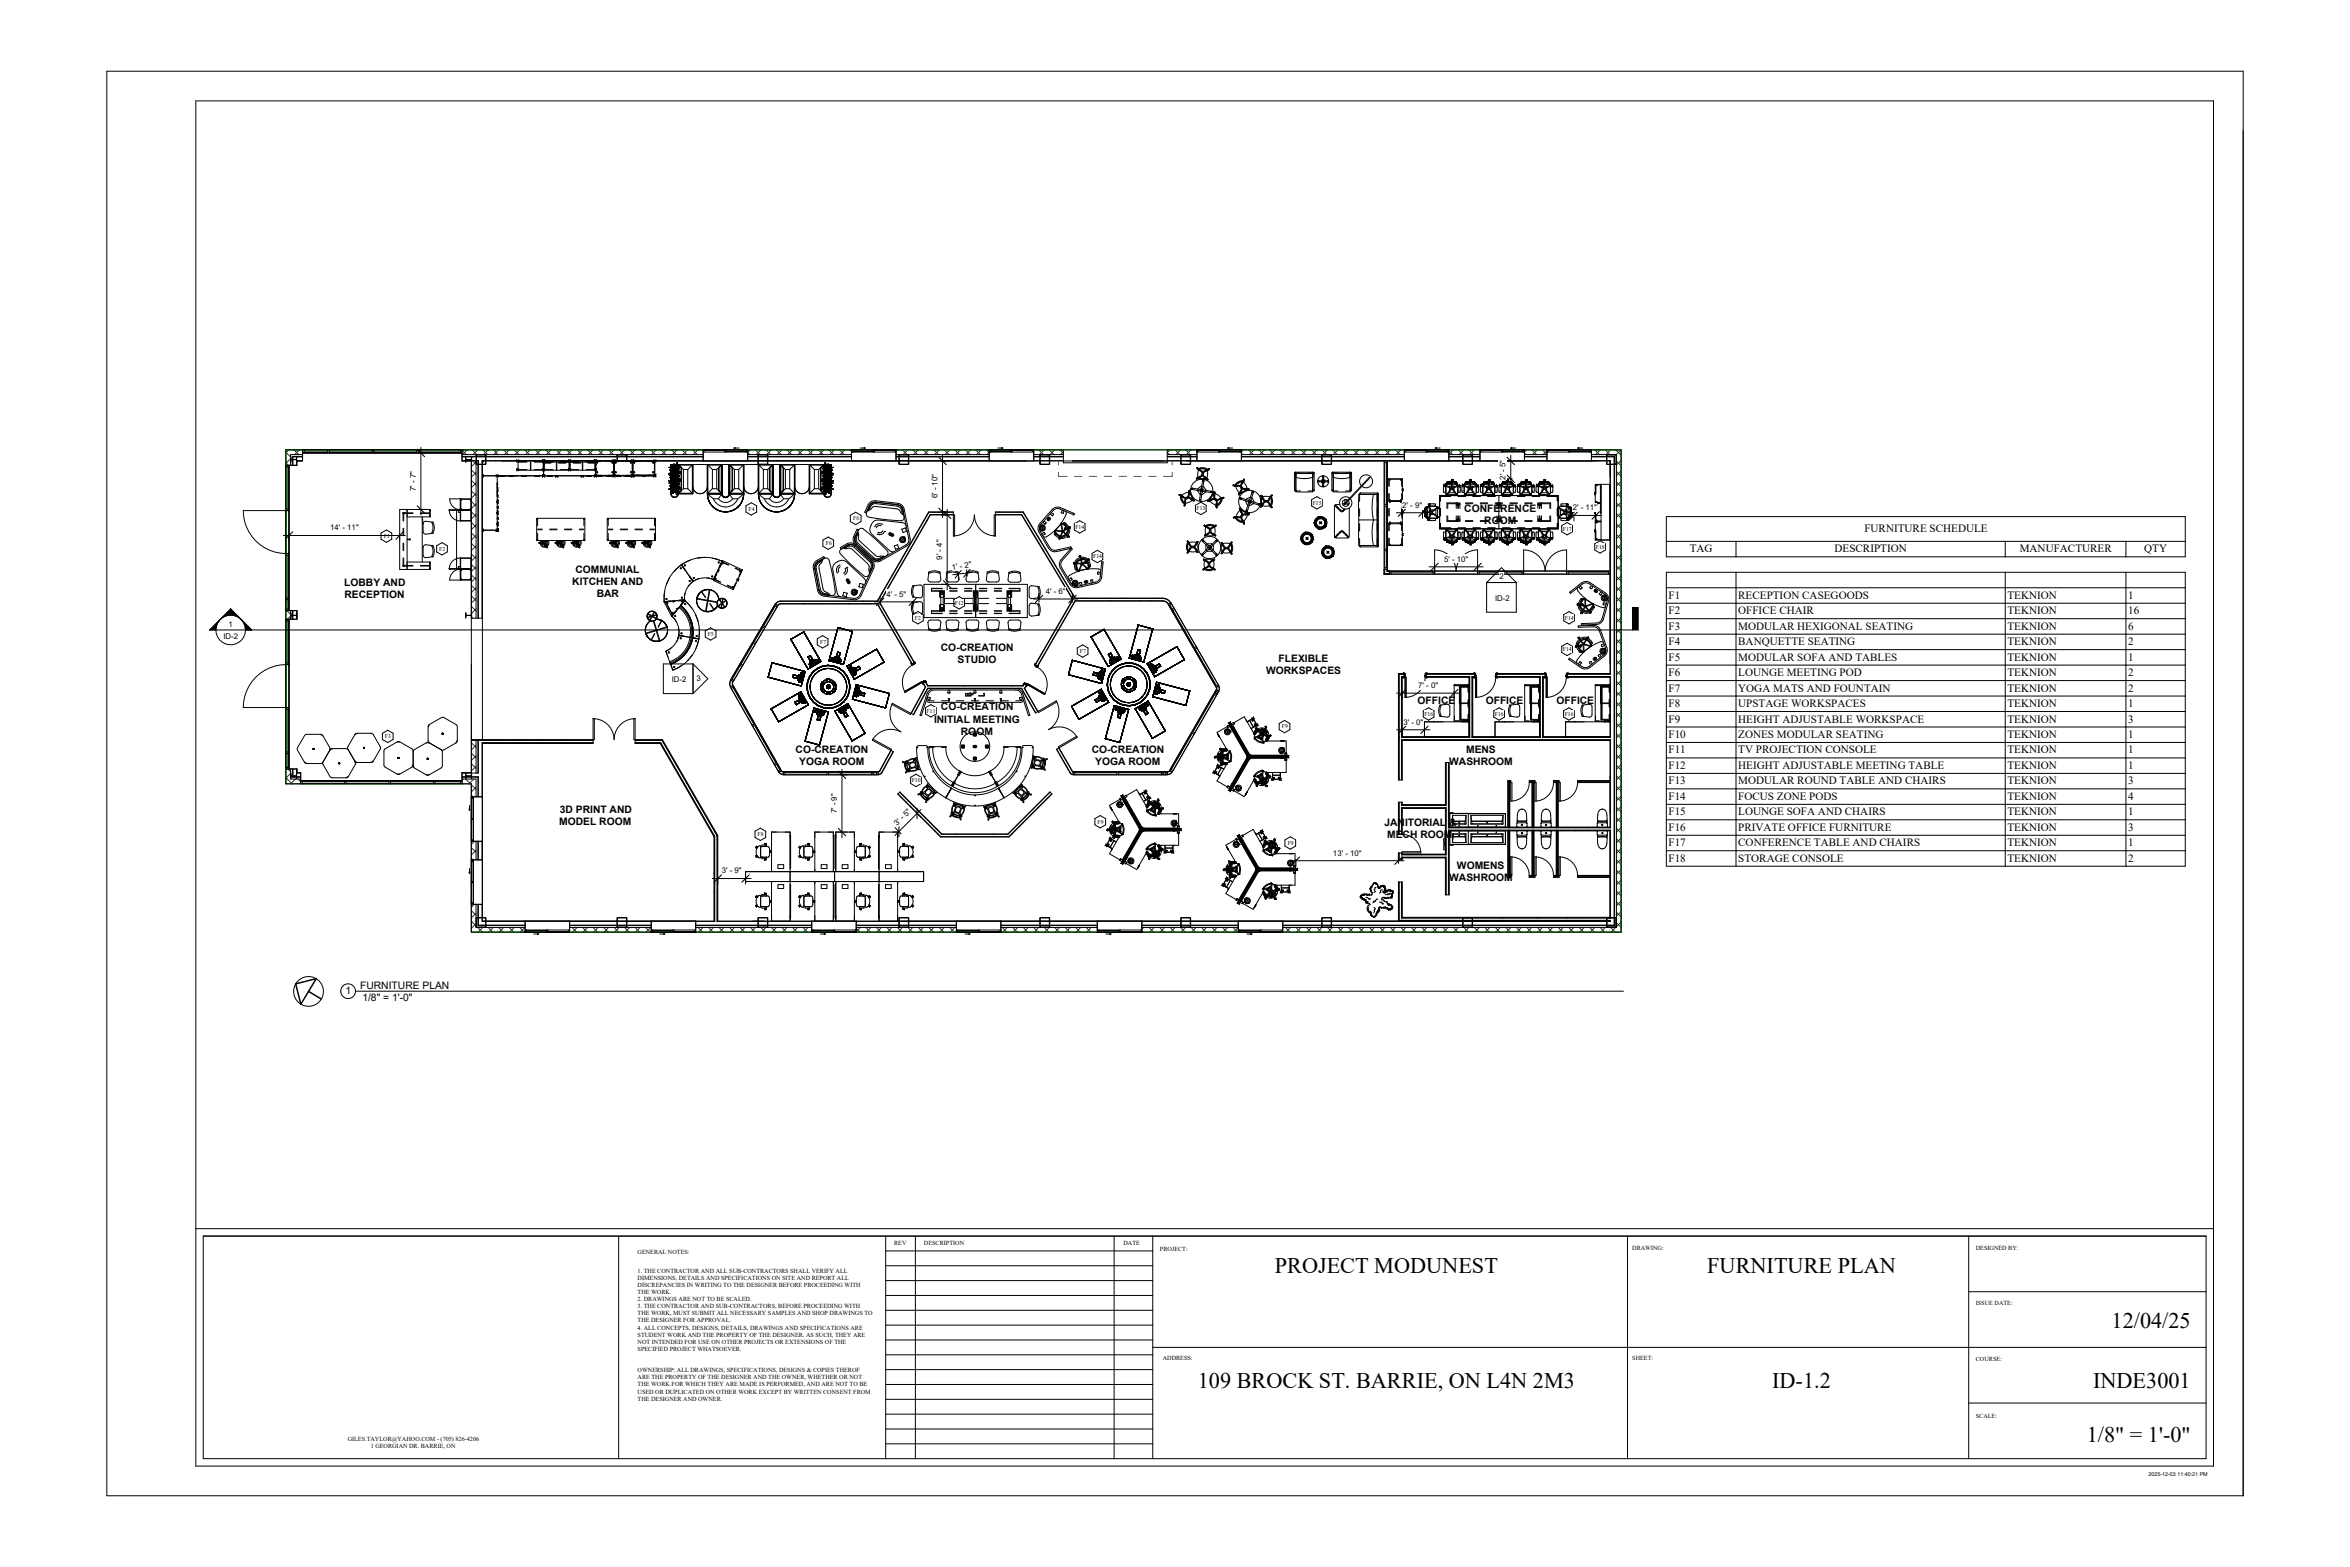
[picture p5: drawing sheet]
<svg xmlns="http://www.w3.org/2000/svg" width="914mm" height="610mm" viewBox="0 0 914 610" stroke-linecap="round" stroke-linejoin="round" font-family="sans-serif">
<defs><g id="words">
<g font-size="8.7">
<text x="496" y="495.3">PROJECT MODUNEST</text>
<text x="664.3" y="495.3">FURNITURE PLAN</text>
<text x="821.6" y="516.6">12/04/25</text>
<text x="466.1" y="540.1">109 BROCK ST. BARRIE, ON L4N 2M3</text>
<text x="689.6" y="540.1">ID-1.2</text>
<text x="814.4" y="540.1">INDE3001</text>
<text x="812" y="561">1/8&quot; = 1'-0&quot;</text>
</g>
<g font-size="4.3">
<text x="725.4" y="207.1">FURNITURE SCHEDULE</text>
<text x="657.5" y="214.9">TAG</text>
<text x="713.8" y="214.9">DESCRIPTION</text>
<text x="785.9" y="214.9">MANUFACTURER</text>
<text x="834.3" y="214.9">QTY</text>
<text x="649.3" y="232.9">F1</text>
<text x="676.4" y="232.9">RECEPTION CASEGOODS</text>
<text x="781.1" y="232.9">TEKNION</text>
<text x="828.1" y="232.9">1</text>
<text x="649.3" y="239">F2</text>
<text x="676.4" y="239">OFFICE CHAIR</text>
<text x="781.1" y="239">TEKNION</text>
<text x="828.1" y="239">16</text>
<text x="649.3" y="245">F3</text>
<text x="676.4" y="245">MODULAR HEXIGONAL SEATING</text>
<text x="781.1" y="245">TEKNION</text>
<text x="828.1" y="245">6</text>
<text x="649.3" y="251">F4</text>
<text x="676.4" y="251">BANQUETTE SEATING</text>
<text x="781.1" y="251">TEKNION</text>
<text x="828.1" y="251">2</text>
<text x="649.3" y="257">F5</text>
<text x="676.4" y="257">MODULAR SOFA AND TABLES</text>
<text x="781.1" y="257">TEKNION</text>
<text x="828.1" y="257">1</text>
<text x="649.3" y="263">F6</text>
<text x="676.4" y="263">LOUNGE MEETING POD</text>
<text x="781.1" y="263">TEKNION</text>
<text x="828.1" y="263">2</text>
<text x="649.3" y="269">F7</text>
<text x="676.4" y="269">YOGA MATS AND FOUNTAIN</text>
<text x="781.1" y="269">TEKNION</text>
<text x="828.1" y="269">2</text>
<text x="649.3" y="275.1">F8</text>
<text x="676.4" y="275.1">UPSTAGE WORKSPACES</text>
<text x="781.1" y="275.1">TEKNION</text>
<text x="828.1" y="275.1">1</text>
<text x="649.3" y="281.1">F9</text>
<text x="676.4" y="281.1">HEIGHT ADJUSTABLE WORKSPACE</text>
<text x="781.1" y="281.1">TEKNION</text>
<text x="828.1" y="281.1">3</text>
<text x="649.3" y="287.1">F10</text>
<text x="676.4" y="287.1">ZONES MODULAR SEATING</text>
<text x="781.1" y="287.1">TEKNION</text>
<text x="828.1" y="287.1">1</text>
<text x="649.3" y="293.1">F11</text>
<text x="676.4" y="293.1">TV PROJECTION CONSOLE</text>
<text x="781.1" y="293.1">TEKNION</text>
<text x="828.1" y="293.1">1</text>
<text x="649.3" y="299.1">F12</text>
<text x="676.4" y="299.1">HEIGHT ADJUSTABLE MEETING TABLE</text>
<text x="781.1" y="299.1">TEKNION</text>
<text x="828.1" y="299.1">1</text>
<text x="649.3" y="305.2">F13</text>
<text x="676.4" y="305.2">MODULAR ROUND TABLE AND CHAIRS</text>
<text x="781.1" y="305.2">TEKNION</text>
<text x="828.1" y="305.2">3</text>
<text x="649.3" y="311.2">F14</text>
<text x="676.4" y="311.2">FOCUS ZONE PODS</text>
<text x="781.1" y="311.2">TEKNION</text>
<text x="828.1" y="311.2">4</text>
<text x="649.3" y="317.2">F15</text>
<text x="676.4" y="317.2">LOUNGE SOFA AND CHAIRS</text>
<text x="781.1" y="317.2">TEKNION</text>
<text x="828.1" y="317.2">1</text>
<text x="649.3" y="323.2">F16</text>
<text x="676.4" y="323.2">PRIVATE OFFICE FURNITURE</text>
<text x="781.1" y="323.2">TEKNION</text>
<text x="828.1" y="323.2">3</text>
<text x="649.3" y="329.2">F17</text>
<text x="676.4" y="329.2">CONFERENCE TABLE AND CHAIRS</text>
<text x="781.1" y="329.2">TEKNION</text>
<text x="828.1" y="329.2">1</text>
<text x="649.3" y="335.2">F18</text>
<text x="676.4" y="335.2">STORAGE CONSOLE</text>
<text x="781.1" y="335.2">TEKNION</text>
<text x="828.1" y="335.2">2</text>
</g>
<g font-size="4">
<text x="569.7" y="199">CONFERENCE</text>
<text x="577.6" y="203.7">ROOM</text>
<text x="222.7" y="227.6">KITCHEN AND</text>
<text x="223.9" y="222.9">COMMUNIAL</text>
<text x="133.9" y="228.1">LOBBY AND</text>
<text x="134.1" y="232.8">RECEPTION</text>
<text x="232.2" y="232.2">BAR</text>
<text x="366.1" y="253.3">CO-CREATION</text>
<text x="372.6" y="258">STUDIO</text>
<text x="497.5" y="257.4">FLEXIBLE</text>
<text x="492.7" y="262.1">WORKSPACES</text>
<text x="551.6" y="274">OFFICE</text>
<text x="578.1" y="274">OFFICE</text>
<text x="605.6" y="274">OFFICE</text>
<text x="363.4" y="281.1">INITIAL MEETING</text>
<text x="366.1" y="276.4">CO-CREATION</text>
<text x="373.9" y="285.8">ROOM</text>
<text x="309.6" y="293">CO-CREATION</text>
<text x="424.8" y="293">CO-CREATION</text>
<text x="570.5" y="293">MENS</text>
<text x="311" y="297.7">YOGA ROOM</text>
<text x="426.2" y="297.7">YOGA ROOM</text>
<text x="563.9" y="297.7">WASHROOM</text>
<text x="217.8" y="316.4">3D PRINT AND</text>
<text x="217.6" y="321.1">MODEL ROOM</text>
<text x="538.7" y="321.5">JANITORIAL &amp;</text>
<text x="539.8" y="326.2">MECH ROOM</text>
<text x="566.9" y="338.1">WOMENS</text>
<text x="563.9" y="342.8">WASHROOM</text>
<text x="134.4" y="386.8">1</text>
<text x="140.1" y="384.8">FURNITURE PLAN</text>
<text x="141" y="389.5">1/8&quot; = 1'-0&quot;</text>
</g>
<g font-size="3">
<text x="161.8" y="191.1" transform="rotate(-90 161.8 191.1)">7' - 7&quot;</text>
<text x="585.8" y="186.6" transform="rotate(-90 585.8 186.6)">2' - 5&quot;</text>
<text x="364.7" y="193.9" transform="rotate(-90 364.7 193.9)">6' - 10&quot;</text>
<text x="545.6" y="197.5">2' - 9&quot;</text>
<text x="612" y="198.5">2' - 11&quot;</text>
<text x="128.5" y="206.3">14' - 11&quot;</text>
<text x="366.5" y="217.7" transform="rotate(-90 366.5 217.7)">9' - 4&quot;</text>
<text x="370.5" y="221.6" transform="rotate(-7 370.5 221.6)">1' - 2&quot;</text>
<text x="561.9" y="218.5">5' - 10&quot;</text>
<text x="583.5" y="225.4">2</text>
<text x="344.9" y="232.1">4' - 5&quot;</text>
<text x="406.9" y="231">4' - 6&quot;</text>
<text x="581.7" y="233.7">ID-2</text>
<text x="89" y="243.9">1</text>
<text x="86.9" y="248.6">ID-2</text>
<text x="261.4" y="265.4">ID-2</text>
<text x="271.1" y="265">3</text>
<text x="551.9" y="267.6">7' - 0&quot;</text>
<text x="546.1" y="281.9">3' - 0&quot;</text>
<text x="325.6" y="316.4" transform="rotate(-90 325.6 316.4)">7' - 9&quot;</text>
<text x="349.2" y="321.3" transform="rotate(-45 349.2 321.3)">3' - 5&quot;</text>
<text x="518.7" y="332.8">13' - 10&quot;</text>
<text x="280.8" y="339.8">3' - 9&quot;</text>
</g>
<g font-size="2.4">
<text x="347.9" y="484.5">REV</text>
<text x="359.5" y="484.5">DESCRIPTION</text>
<text x="437.2" y="484.5">DATE</text>
<text x="248.1" y="487.8">GENERAL NOTES:</text>
<text x="451.4" y="486.5">PROJECT:</text>
<text x="635.1" y="486.4">DRAWING:</text>
<text x="768.8" y="486.4">DESIGNED BY:</text>
<text x="248.1" y="495.1">1. THE CONTRACTOR AND ALL SUB-CONTRACTORS SHALL VERIFY ALL</text>
<text x="248.1" y="497.9">DIMENSIONS, DETAILS AND SPECIFICATIONS ON SITE AND REPORT ALL</text>
<text x="248.1" y="500.6">DISCREPANCIES IN WRITING TO THE DESIGNER BEFORE PROCEEDING WITH</text>
<text x="248.1" y="503.4">THE WORK.</text>
<text x="248.1" y="506.2">2. DRAWINGS ARE NOT TO BE SCALED.</text>
<text x="248.1" y="508.9">3. THE CONTRACTOR AND SUB-CONTRACTORS, BEFORE PROCEEDING WITH</text>
<text x="768.8" y="507.8">ISSUE DATE:</text>
<text x="248.1" y="511.7">THE WORK, MUST SUBMIT ALL NECESSARY SAMPLES AND SHOP DRAWINGS TO</text>
<text x="248.1" y="514.5">THE DESIGNER FOR APPROVAL.</text>
<text x="248.1" y="517.2">4. ALL CONCEPTS, DESIGNS, DETAILS, DRAWINGS AND SPECIFICATIONS ARE</text>
<text x="248.1" y="520">STUDENT WORK AND THE PROPERTY OF THE DESIGNER. AS SUCH, THEY ARE</text>
<text x="248.1" y="522.8">NOT INTENDED FOR USE ON OTHER PROJECTS OR EXTENSIONS OF THE</text>
<text x="248.1" y="525.5">SPECIFIED PROJECT WHATSOEVER.</text>
<text x="248.1" y="533.8">OWNERSHIP: ALL DRAWINGS, SPECIFICATIONS, DESIGNS &amp; COPIES THEROF</text>
<text x="452.4" y="529.1">ADDRESS:</text>
<text x="635.1" y="529.1">SHEET:</text>
<text x="768.8" y="529.3">COURSE:</text>
<text x="248.1" y="536.6">ARE THE PROPERTY OF THE DESIGNER AND THE OWNER, WHETHER OR NOT</text>
<text x="248.1" y="539.4">THE WORK FOR WHICH THEY ARE MADE IS PERFORMED, AND ARE NOT TO BE</text>
<text x="248.1" y="542.1">USED OR DUPLICATED ON OTHER WORK EXCEPT BY WRITTEN CONSENT FROM</text>
<text x="248.1" y="544.9">THE DESIGNER AND OWNER.</text>
<text x="768.8" y="551.5">SCALE:</text>
<text x="135.3" y="560.5">GILES.TAYLOR@YAHOO.COM - (705) 826-4206</text>
<text x="144.3" y="563.3">1 GEORGIAN DR. BARRIE, ON</text>
</g>
<g font-size="2.2">
<text x="510.8" y="196.3">F15</text>
<text x="291.2" y="198.7">F4</text>
<text x="332" y="202.4">F6</text>
<text x="465.6" y="198.5">F13</text>
<text x="149.4" y="209.3">F1</text>
<text x="418.5" y="205.7">F14</text>
<text x="608.1" y="206.4">F17</text>
<text x="170.9" y="214.2">F2</text>
<text x="321.4" y="212">F6</text>
<text x="620.9" y="213.5">F18</text>
<text x="425.3" y="217.2">F14</text>
<text x="371.6" y="235.2">F12</text>
<text x="356" y="241">F2</text>
<text x="608.9" y="241">F14</text>
<text x="275.4" y="247.3">F5</text>
<text x="319.2" y="250.4">F7</text>
<text x="420.2" y="254">F7</text>
<text x="608.1" y="253.3">F14</text>
<text x="360.5" y="277.2">F11</text>
<text x="554.2" y="278.5">F16</text>
<text x="581.6" y="278.5">F16</text>
<text x="608.8" y="278.5">F16</text>
<text x="149.8" y="287.2">F3</text>
<text x="498.8" y="283.4">F9</text>
<text x="354.8" y="304.3">F10</text>
<text x="427.1" y="320.4">F9</text>
<text x="294.8" y="325.3">F8</text>
<text x="501.1" y="328.7">F9</text>
</g>
<text font-size="2.1" x="836" y="574.2">2025-12-03 11:40:21 PM</text>
</g></defs>
<g fill="none" stroke="#2e2e2e" stroke-width=".39">
<path d="M111.2 176l1.9 1.8M112.4 175l-1.2 1.2M113.1 178.4l-1.9 1.8M113.3 178.7l-.2 .2M114.3 178.7v.1M114.4 175l1.8 1.9M116.5 175l-1.9 1.9M179.8 175.1l1.7 1.8M181.3 179.3l-.1 .1M181.8 175l-1.9 1.9M181.8 178.7l-.1 .1M182.9 178.7l-.1 .1"/>
<path d="M183.5 178.1l-.1 .1M183.8 175l1.8 1.9M183.9 179.2l1.3 1.4M185.2 179.7l-1.8 1.8M185.4 179.7l-.2 .2M185.9 175l-1.9 1.9M187.9 175l1.8 1.9M188.3 176.9l-.2 .1M189.1 177.1l-.2 .2M189.9 175l-1.8 1.9M191.9 175l1.9 1.9M194 175l-1.8 1.9"/>
<path d="M196 175l1.9 1.9M198.1 175l-1.8 1.9M200.1 175l1.8 1.9M202.2 175l-1.9 1.9M204.2 175l1.8 1.9M206.3 175l-1.9 1.9M208.3 175l1.8 1.8M210.1 176.8v.1M210.3 175l-1.8 1.9M212.4 175l1.8 1.9M214.4 175l-1.8 1.9M216.4 175l1.9 1.9"/>
<path d="M218.5 175l-1.8 1.9M220.5 175l1.9 1.9M222.6 175l-1.8 1.9M224.6 175l1.8 1.9M226.7 175l-1.9 1.9M228.7 175l1.8 1.9M230.8 175l-1.9 1.9M232.8 175l1.8 1.9M234.8 175l-1.8 1.9M236.8 175l1.9 1.9M238.9 175l-1.8 1.9M240.9 175l1.9 1.9"/>
<path d="M243 175l-1.8 1.9M243.1 176.9l-.1 .1M243.9 177.2l-.1 .1M245 175l1.8 1.9M247.1 175l-1.9 1.9M249.1 175l1.8 1.9M251.2 175l-1.9 1.9M253.2 175l1.8 1.9M255.2 175l-1.8 1.9M257.3 175l1.8 1.9M259.3 175l-1.8 1.9M261.3 175l1.9 1.9"/>
<path d="M263.4 175l-1.8 1.9M265.4 175l1.9 1.9M267.5 175l-1.8 1.9M269.5 175l1.8 1.9M271.6 175l-1.9 1.9M273.6 175h.1M292 175l-1.1 1.1 .8 .8M294 175l1.8 1.9M295.1 179.8l-.2 .1M296.1 175l-1.9 1.9M298 176.9l-.2 .1M298.1 175l1.8 1.9"/>
<path d="M298.8 177.2l-.2 .1M300.1 175l-1.8 1.9M302.2 175l1.8 1.9M304.2 175l-1.8 1.9M306.2 175l1.9 1.9M308.3 175l-1.8 1.9M310.3 175l1.9 1.9M312.4 175l-1.8 1.9M314.4 175l1.8 1.9M316.5 175l-1.9 1.9M318.5 175l1.8 1.9M320.6 175l-1.9 1.9"/>
<path d="M322.6 175l1.8 1.9M324.6 175l-1.8 1.9M326.6 175l1.9 1.9M328.7 175l-1.8 1.9M330.7 175l.6 .6M331.3 176.5l-.3 .4M348.6 176.6l.3 .3M349.1 175l-.5 .5M349.9 179.8l-.1 .1M351.1 175l1.9 1.9M352.8 176.9l-.1 .1M353.2 175l-1.8 1.9"/>
<path d="M353.6 177.2l-.1 .1M355.2 175l1.9 1.9M357.3 175l-1.8 1.9M359.3 175l1.8 1.9M361.4 175l-1.9 1.9M363.4 175l1.8 1.9M365.5 175l-1.9 1.9M367.5 175l1.8 1.9M369.5 175l-1.8 1.9M371.6 175l1.8 1.9M373.6 175l-1.8 1.9M375.6 175l1.9 1.9"/>
<path d="M377.7 175l-1.8 1.9M379.7 175l1.8 1.9M381.8 175l-1.8 1.9M383.8 175l1.1 1.1M384.9 176l-.9 .9M404.2 175l1.8 1.9M404.7 179.8l-.1 .2M406.3 175l-1.9 1.9M407.7 176.9l-.1 .1M408.3 175l1.8 1.9M408.4 177.2l-.1 .2M410.4 175l-1.9 1.9"/>
<path d="M412.4 175l1.4 1.4M413.8 175.7l-1.2 1.2M454.2 176l.8 .9M455.3 175l-1.1 1.1M457.3 175l1.8 1.9M459.3 175l-1.8 1.9M459.6 179.8l-.2 .2M461.4 175l1.8 1.9M462.6 176.9l-.2 .1M463.3 177.2l-.1 .2M463.4 175l-1.8 1.9M465.4 175l.3 .3"/>
<path d="M465.7 176.8v.1M483 176.3l.6 .6M483.8 175l-.8 .8M485.8 175l1.9 1.9M487.9 175l-1.8 1.9M489.9 175l1.9 1.9M492 175l-1.8 1.9M494 175l1.8 1.9M496.1 175l-1.9 1.9M498.1 175l1.8 1.9M500.2 175l-1.9 1.9M502.2 175l1.8 1.9"/>
<path d="M504.2 175l-1.8 1.9M506.3 175l1.8 1.9M508.3 175l-1.8 1.9M510.3 175l1.9 1.9M512.4 175l-1.8 1.9M514.4 175l1.9 1.9M514.4 179.9l-.1 .1M516.5 175l-1.8 1.9M517.4 176.9l-.1 .1M518.1 177.3l-.1 .1M518.5 175l1.8 1.9M520.6 175l-1.9 1.9"/>
<path d="M522.6 175l1.8 1.9M524.7 175l-1.9 1.9M526.7 175l1.8 1.9M528.7 175l-1.8 1.9M530.7 175l1.9 1.9M532.8 175l-1.8 1.9M534.8 175l1.9 1.9M536.9 175l-1.8 1.9M538.9 175l1.8 1.9M541 175l-1.9 1.9M543 175l1.8 1.9M545.1 175l-1.9 1.9"/>
<path d="M563.8 175.4l1.4 1.5M565.5 175l-1.7 1.7M567.5 175l1.8 1.9M569.3 179.9l-.2 .1M569.6 175l-1.9 1.9M571.6 175l1.8 1.9M572.3 176.9l-.1 .1M573 177.3l-.2 .1M573.6 175l-1.8 1.9M575.6 175l.3 .2M593.2 176.2l.6 .7M594 175l-.8 .9"/>
<path d="M596.1 175l1.8 1.9M598.1 175l-1.8 1.9M600.1 175l1.8 1.8M601.9 175.3l-1.5 1.6M620.5 175l1.9 1.9M622.6 175l-1.8 1.9M624.6 175l1.9 1.9M625.2 178.8l-.1 .1M625.2 179.9l-.1 .1M626.7 175l-1.8 1.9M627.2 176.9l-.2 .1M628.3 176.9l-.2 .1"/>
<path d="M628.7 175l2.1 2.1M629 179.6l-.2 .2M629 179.3l1.8 1.9M630.8 175l-1.9 1.9M630.8 179.1l-1.8 1.8M111.2 180l1 1M183.4 199.1l1.8 1.9M183.4 195l1.8 1.9M183.4 191l1.8 1.8M183.4 186.9l1.8 1.8M183.4 182.8l1.8 1.8M185.2 183.8l-1.8 1.8"/>
<path d="M185.2 187.9l-1.8 1.8M185.2 192l-1.8 1.8M185.2 196l-1.8 1.9M185.7 180.6l-.2 .1M295.4 180.6l-.2 .1M350.2 180.6l-.1 .1M405.1 180.6l-.1 .1M460 180.6l-.2 .1M514.8 180.6l-.1 .1M569.7 180.6l-.1 .1M628 180.6l-.1 .1M629 183.4l1.8 1.9"/>
<path d="M629 199.8l1.8 1.8M629 195.7l1.8 1.8M629 191.6l1.8 1.8M629 187.5l1.8 1.8M630.8 191.3l-1.8 1.9M630.8 183.2l-1.8 1.8M630.8 187.3l-1.8 1.8M630.8 195.4l-1.8 1.9M630.8 199.5l-1.8 1.8M183.4 219.5l1.8 1.9M183.4 215.5l1.8 1.8M183.4 211.4l1.8 1.8"/>
<path d="M183.4 207.3l1.8 1.8M183.4 203.2l1.8 1.8M185.2 200.1l-1.8 1.9M185.2 204.2l-1.8 1.8M185.2 208.3l-1.8 1.8M185.2 212.4l-1.8 1.8M185.2 216.5l-1.8 1.8M629 203.8l1.8 1.9M629 216.1l1.8 1.8M629 212l1.8 1.8M629 207.9l1.8 1.9M630.8 203.6l-1.8 1.8"/>
<path d="M630.8 207.7l-1.8 1.8M630.8 211.7l-1.8 1.9M630.8 215.8l-1.8 1.9M630.8 219.9l-1.8 1.8M111.6 237.5l1.5 1.5M113.1 239.6l-1.3 1.3M113.2 239.3l-.1 .1M181.3 238.7l-.1 .1M181.3 239.8l-.1 .1M181.7 239.4h.1M183.4 235.9l1.8 1.8M183.4 231.8l1.8 1.8"/>
<path d="M183.4 227.7l1.8 1.8M183.4 223.6l1.8 1.9M185.2 232.8l-1.8 1.8M185.2 220.5l-1.8 1.9M185.2 224.6l-1.8 1.9M185.2 228.7l-1.8 1.8M185.2 236.9l-1.7 1.7M629 236.5l1.8 1.8M629 232.4l1.8 1.8M629 228.3l1.8 1.9M629 224.2l1.8 1.9M629 220.2l1.8 1.8"/>
<path d="M630.8 224l-1.8 1.8M630.8 228.1l-1.8 1.8M630.8 232.2l-1.8 1.8M630.8 236.2l-1.8 1.9M183.5 240.1l.5 .4M629 256.9l1.8 1.8M629 252.8l1.8 1.9M629 248.7l1.8 1.9M629 244.7l1.8 1.8M629 240.6l1.8 1.8M630.8 240.3l-1.8 1.9M630.8 244.4l-1.8 1.8"/>
<path d="M630.8 248.5l-1.8 1.8M630.8 252.6l-1.8 1.8M630.8 256.7l-1.8 1.8M629 277.3l1.8 1.8M629 273.2l1.8 1.9M629 269.1l1.8 1.9M629 265.1l1.8 1.8M629 261l1.8 1.8M630.8 260.7l-1.8 1.9M630.8 264.8l-1.8 1.8M630.8 268.9l-1.8 1.8M630.8 273l-1.8 1.8"/>
<path d="M630.8 277.1l-1.8 1.8M112 299.1l1.1 1.1M183.4 297.1l1.8 1.8M183.4 293l1.8 1.8M183.4 288.9l1.8 1.9M185.2 289.9l-1.8 1.9M185.2 294l-1.8 1.8M185.2 298.1l-1.8 1.8M629 297.7l1.8 1.9M629 293.6l1.8 1.9M629 289.6l1.8 1.8M629 285.5l1.8 1.8"/>
<path d="M629 281.4l1.8 1.8M630.8 281.1l-1.8 1.9M630.8 285.2l-1.8 1.9M630.8 289.3l-1.8 1.8M630.8 293.4l-1.8 1.8M630.8 297.5l-1.8 1.8M111.2 302.5l2.5 2.4M113.1 300.9l-1.9 1.8M113.2 302.2l-.1 .1M113.6 301.8l-.1 .1M114.7 301.8l-.1 .1M114.9 303.1l-1.8 1.8"/>
<path d="M115.5 301.1l-.2 .1M115.9 303.1l1.1 1.1M180.3 303.1l-.5 .4M181.2 303.1l1.8 1.8M181.3 302.7l-.1 .1M182.1 301.8v.1M183.3 301.8l-.1 .1M183.4 309.3l.6 .7M183.4 305.3l1.8 1.8M183.5 301.6l-.1 .1M184.3 303.1l-1.8 1.8M185.2 306.3l-1.8 1.8"/>
<path d="M629 318.1l1.8 1.9M629 314l1.8 1.9M629 310l1.8 1.8M629 305.9l1.8 1.8M629 301.8l1.8 1.8M630.8 301.6l-1.8 1.8M630.8 305.6l-1.8 1.9M630.8 309.7l-1.8 1.9M630.8 313.8l-1.8 1.8M630.8 317.9l-1.8 1.8M183.4 333.8l.7 .7M183.4 329.8l1.8 1.8"/>
<path d="M184.6 327.3l-1.2 1.2M185 327.3l.2 .2M185.2 330.7l-1.8 1.9M629 338.5l1.8 1.9M629 334.5l1.8 1.8M629 330.4l1.8 1.8M629 326.3l1.8 1.8M629 322.2l1.8 1.8M630.8 322l-1.8 1.8M630.8 326l-1.8 1.9M630.8 330.1l-1.8 1.9M630.8 334.2l-1.8 1.8"/>
<path d="M630.8 338.3l-1.8 1.8M183.4 358.3l1.8 1.9M183.4 354.2l1.8 1.9M184.6 351.8l-1.2 1.2M185.1 351.8l.1 .2M185.2 355.2l-1.8 1.9M185.4 358l-.2 .2M185.4 359.1l-2 2.1M186.5 356.9l-.2 .2M187.6 356.9l-.2 .2M189.1 358.9l-.2 .1M240.2 358.1l-.1 .1"/>
<path d="M240.2 359.2l-.1 .1M241.3 356.9l-.1 .2M242.4 356.9l-.1 .2M243.9 358.9l-.1 .2M295.1 358.1l-.2 .1M295.1 359.2l-.2 .1M296.2 356.9l-.2 .2M297.3 356.9l-.1 .2M298.8 358.9l-.2 .2M349.9 358.1l-.1 .1M349.9 359.2l-.1 .1M351 356.9l-.1 .2"/>
<path d="M352.2 356.9l-.2 .2M353.6 359l-.1 .1M404.7 358.1l-.1 .2M404.7 359.2l-.1 .2M405.9 356.9l-.1 .2M407 356.9l-.1 .2M408.4 359l-.1 .1M459.6 358.1l-.2 .2M459.6 359.2l-.2 .2M460.8 356.9l-.2 .2M461.9 356.9l-.2 .2M463.3 359l-.1 .1"/>
<path d="M514.4 358.2l-.1 .1M514.4 359.3l-.1 .1M515.6 356.9l-.1 .2M516.7 356.9l-.1 .2M518.1 359l-.1 .2M569.3 358.2l-.2 .1M569.3 359.3l-.2 .1M570.5 356.9l-.1 .2M571.6 356.9l-.1 .2M573 359l-.2 .2M625.2 358.2l-.1 .1M625.3 357l-.2 .2"/>
<path d="M626.5 356.9l-.2 .2M629 357.9l-.2 .2M629 359l-.2 .2M629 358.9l1.8 1.9M629 354.9l1.8 1.8M629 350.8l1.8 1.8M629 346.7l1.8 1.8M629 342.6l1.8 1.9M630.8 342.4l-1.8 1.8M630.8 346.5l-1.8 1.8M630.8 350.5l-1.8 1.9M630.8 354.6l-1.8 1.9"/>
<path d="M630.8 358.7l-1.8 1.8M183.4 362.4l.2 .2M185.9 360.8l1.8 1.8M187.3 360.7l-.1 .1M187.8 360.8l-1.8 1.8M188.4 360.7l-.1 .1M189.1 360l-.2 .1M190 360.8l1.8 1.8M191.9 360.8l-1.8 1.8M194 360.8l1.9 1.8M196 360.8l-1.8 1.8M198.1 360.8l1.9 1.8"/>
<path d="M200.1 360.8l-1.8 1.8M202.2 360.8l1.8 1.8M204.2 360.8l-1.9 1.8M222.6 360.8l1.8 1.8M224.6 360.8l-1.9 1.8M226.7 360.8l1.8 1.8M228.7 360.8l-1.9 1.8M230.8 360.8l1.8 1.8M232.7 360.8l-1.8 1.8M234.9 360.8l1.8 1.8M236.8 360.8l-1.8 1.8M238.9 360.8l1.9 1.8"/>
<path d="M240.9 360.8l-1.8 1.8M242.2 360.7l-.1 .1M243 360.8l1.9 1.8M243.3 360.7l-.1 .1M243.9 360l-.1 .2M245 360.8l-1.8 1.8M247.1 360.8l1.8 1.8M249.1 360.8l-1.9 1.8M251.2 360.8l1.8 1.8M253.2 360.8l-1.9 1.8M271.6 360.8l1.8 1.8M273.6 360.8l-1.9 1.8"/>
<path d="M275.7 360.8l1.8 1.8M277.6 360.8l-1.8 1.8M279.8 360.8l1.8 1.8M281.7 360.8l-1.8 1.8M283.8 360.8l1.9 1.8M285.8 360.8l-1.8 1.8M287.9 360.8l1.9 1.8M289.9 360.8l-1.8 1.8M292 360.8l1.8 1.8M294 360.8l-1.9 1.8M296.1 360.8l1.8 1.8M297.1 360.7l-.2 .1"/>
<path d="M298.2 360.7l-2 1.9M298.8 360.1l-.2 .1M300.2 360.8l1.8 1.8M302.1 360.8l-1.8 1.8M304.3 360.8l1.8 1.8M306.2 360.8l-1.8 1.8M308.3 360.8l1.9 1.8M310.3 360.8l-1.8 1.8M312.4 360.8l1.8 1.8M314.4 360.8l-1.9 1.8M333.2 361.1l1.5 1.5M334.8 360.8l-1.6 1.6"/>
<path d="M336.9 360.8l1.8 1.8M338.9 360.8l-1.9 1.8M341 360.8l1.8 1.8M343 360.8l-1.9 1.8M345.1 360.8l1.8 1.8M347 360.8l-1.8 1.8M349.2 360.8l1.8 1.8M351.1 360.8l-1.8 1.8M351.9 360.7l-.1 .1M353 360.7l-.1 .1M353.2 360.8l1.9 1.8M353.6 360.1l-.1 .1"/>
<path d="M355.2 360.8l-1.8 1.8M357.3 360.8l1.8 1.8M359.3 360.8l-1.9 1.8M361.4 360.8l1.8 1.8M363.4 360.8l-1.9 1.8M365.5 360.8l1.8 1.8M367.4 360.8l-1.8 1.8M369.6 360.8l1.8 1.8M371.5 360.8l-1.8 1.8M390 360.8l1.8 1.8M391.9 360.8l-1.8 1.8M394.1 360.8l1.8 1.8"/>
<path d="M396 360.8l-1.8 1.8M398.1 360.8l1.9 1.8M400.1 360.8l-1.8 1.8M402.2 360.8l1.9 1.8M404.2 360.8l-1.8 1.8M406.3 360.8l1.8 1.8M406.8 360.7l-.2 .1M407.9 360.7l-.2 .1M408.3 360.8l-1.9 1.8M408.4 360.1l-.1 .1M410.4 360.8l1.8 1.8M412.3 360.8l-1.8 1.8"/>
<path d="M414.5 360.8l1.8 1.8M416.4 360.8l-1.8 1.8M418.5 360.8l1.9 1.8M420.5 360.8l-1.8 1.8M422.6 360.8l1.9 1.8M424.6 360.8l-1.8 1.8M426.7 360.8l.3 .3M427 362.5l-.2 .1M444.3 362l.6 .6M445 360.8l-.7 .7M447.1 360.8l1.9 1.8M449.1 360.8l-1.8 1.8"/>
<path d="M451.2 360.8l1.8 1.8M453.2 360.8l-1.9 1.8M455.3 360.8l1.8 1.8M457.2 360.8l-1.8 1.8M459.4 360.8l1.8 1.8M461.3 360.8l-1.8 1.8M461.6 360.7l-.1 .1M462.7 360.7l-.1 .1M463.3 360.1l-.1 .2M463.4 360.8l1.9 1.8M465.4 360.8l-1.8 1.8M467.5 360.8l1.9 1.8"/>
<path d="M469.5 360.8l-1.8 1.8M471.6 360.8l1.8 1.8M473.6 360.8l-1.9 1.8M475.7 360.8l1.8 1.8M477.7 360.8l-1.9 1.8M479.8 360.8l1.8 1.8M481.7 360.8l-1.8 1.8M500.2 360.8l1.8 1.8M502.2 360.8l-1.9 1.8M504.3 360.8l1.8 1.8M506.2 360.8l-1.8 1.8M508.3 360.8l1.9 1.8"/>
<path d="M510.3 360.8l-1.8 1.8M512.4 360.8l1.9 1.8M514.4 360.8l-1.8 1.8M516.5 360.7l-.1 .1M516.5 360.8l1.8 1.8M517.6 360.7l-.1 .1M518.1 360.1l-.1 .2M518.5 360.8l-1.9 1.8M520.6 360.8l1.8 1.8M522.6 360.8l-1.9 1.8M524.7 360.8l1.8 1.8M526.6 360.8l-1.8 1.8"/>
<path d="M528.8 360.8l1.8 1.8M530.7 360.8l-1.8 1.8M532.8 360.8l1.9 1.8M534.8 360.8l-1.8 1.8M536.9 360.8l1.9 1.8M538.9 360.8l-1.8 1.8M541 360.8l1.8 1.8M543 360.8l-1.9 1.8M545.1 360.8l1.8 1.8M547.1 360.8l-1.9 1.8M549.2 360.8l1.8 1.8M551.1 360.8l-1.8 1.8"/>
<path d="M553.2 360.8l1.9 1.8M555.2 360.8l-1.8 1.8M557.3 360.8l1.9 1.8M559.3 360.8l-1.8 1.8M561.4 360.8l1.8 1.8M563.4 360.8l-1.9 1.8M565.5 360.8l1.8 1.8M567.5 360.8l-1.9 1.8M569.6 360.8l1.8 1.8M571.4 360.7l-.2 .1M571.5 360.8l-1.8 1.8M572.5 360.7l-.2 .1"/>
<path d="M573 360.2l-.2 .1M573.7 360.8l1.8 1.8M575.6 360.8l-1.8 1.8M577.7 360.8l1.9 1.8M579.7 360.8l-1.8 1.8M581.8 360.8l1.9 1.8M583.8 360.8l-1.8 1.8M585.9 360.8l1.8 1.8M587.9 360.8l-1.9 1.8M590 360.8l1.8 1.8M592 360.8l-1.9 1.8M594.1 360.8l1.8 1.8"/>
<path d="M596 360.8l-1.8 1.8M598.1 360.8l1.9 1.8M600.1 360.8l-1.8 1.8M602.2 360.8l1.9 1.8M604.2 360.8l-1.8 1.8M606.3 360.8l1.8 1.8M608.3 360.8l-1.9 1.8M610.4 360.8l1.8 1.8M612.4 360.8l-1.9 1.8M614.5 360.8l1.8 1.8M616.4 360.8l-1.8 1.8M618.6 360.8l1.8 1.8"/>
<path d="M620.5 360.8l-1.8 1.8M622.6 360.8l1.9 1.8M624.6 360.8l-1.8 1.8M626.2 360.7l-.1 .1M626.7 360.8l1.9 1.8M627.3 360.7l-.1 .1M628.7 360.8l-1.8 1.8"/>
</g>
<g fill="none" stroke="#000" stroke-width=".39">
<path d="M111.2 175h302.6v5h40.4v-5h176.6v187.6h-447.4v-57.7h-72.2zM115.5 179.7l-.3-.9h-2l-.1 .9v-1.9l.2 .9h2l.2-.9-.1 3.2M115.5 179.2h2.2M116.9 179.2h.1M117.7 176.9h-4.6v4.1M117.7 175v4.3h-2.2v1.7h-4.3M117.7 177.6h-3.9v3.4M117.7 177.8h-3.7v3.2M117.7 176.2h62.1M118.3 175.8h9.2M118.3 176h9.2M118.3 175v1.2"/>
<path d="M127.5 175v1.2M128.1 175.8h16.7M128.1 176h16.7M128.1 175v1.2M144.8 175v1.2M145.4 175.8h16.8M145.4 176h16.8M145.4 175v1.2M162.2 175v1.2M162.8 175.8h16.4M162.8 175v1.2M162.8 176h16.4"/>
<path d="M179.2 175v1.2M179.8 176.9h93.8M179.8 175v4.3h1.4M179.8 179.2h1.4M179.8 177.6h5.4M179.8 177.8h5.4M181.2 177.8l.2 .9h2l.1-.9v1.9l-.2-.9h-2l-.1 .9zM181.3 179.3h2.1M181.3 179.2h2.1v60.1M183.5 179.2h1.7M185.4 179.2h.7v1.4M185.4 177.6h3.5"/>
<path d="M185.4 177.8h3.5M185.4 177h3.5v3.5h-3.5zM185.5 176.9l-.3 .2v63.4M186 179.2v1.4M187.7 179.3h1.2M187.7 179.3v1.3M187.7 179.3l.5 .5M188 179.3l-.3 .3M188.8 176.9l.3 .2-.1 3.5-3.5 .1-.3-.3M188.9 179.2h-1.3v1.4M189.1 179.3h51M189.1 179.2h51"/>
<path d="M189.1 177.6h51M189.1 177.8h51M201 178.9l.9 .9M201.3 179.1l.4 .2-.1 .3-.5-.3zM201.4 179.6h3.6M201.9 178.9l-.9 .9M205 179.8h-3.4v2.9h3.4M206.4 179.8v3.1M206.5 179.8v3.1M207.9 179.8h3.4v2.9h-3.4M207.9 179.6h7.2M211.1 178.9l.9 .9"/>
<path d="M211.2 179.3l.2 .3 .4-.3M211.4 179.1h.3v.5h-.3zM211.5 179.3v5.8M211.7 179.3v3.4h3.4M211.7 180h2.7M212 178.9l-.9 .9M212.8 179.2h.1M216.5 179.8v2.9M216.7 179.8v2.9M217.3 180h2.9M218 179.6h7.2M221.2 178.9l.9 .9"/>
<path d="M221.4 179.8v2.9h-3.4M221.5 179.1h.3v.5h-.3zM221.8 179.8v2.9h3.4M222.1 178.9l-.9 .9M223.1 180h2.8M226.6 179.8v2.9M226.8 179.8v2.9M227.5 179.2l-.1 .1M228.8 180h2.8M231.3 178.9l.9 .9M231.4 179.3l.3 .3h-3.6M231.6 179.8h-19.9"/>
<path d="M231.6 179.3v3.4h-3.5M231.6 179.1h.3v.5h-.3zM231.7 179.3v5.8M231.9 179.3h6.9M232 179.3l-.4-.2-.2 .2M232.2 178.9l-.9 .9M232.2 179.7l.4 .2-.1 .2h-.3zM232.4 179.8v.3zM233.9 179.6h-2v5.3M236.8 179.6h2v5.3M238.2 179.7l.3 .2-.1 .2h-.2zM238.3 179.8v.3z"/>
<path d="M238.4 179.2l.1 .1M238.5 178.9l.9 .9M238.8 179.1l.4 .2-.1 .3-.5-.3zM238.9 179.3v5.8M239.1 179.3h6.9M239.4 178.9l-.9 .9M239.5 179.7h.2v.4h-.2zM239.6 179.8v.3zM240.2 179.4l.2-2.4h3.3l.1 2.4M240.2 179.3h3.6M240.2 179.2h3.6M240.2 177.6h3.6"/>
<path d="M240.2 177.8h3.6M240.4 176.9l-.3 .2v2.3M241.1 179.6h-2v5.3M242.4 179.2v.1M243.6 176.9l.3 .2v2.3M243.9 179.3h51M243.9 179.2h29.7M243.9 177.6h29.7M243.9 177.8h29.7M244 179.6h2v5.3M245.4 179.7l.3 .2-.1 .2-.3-.2zM245.5 179.8v.3z"/>
<path d="M245.7 178.9l.9 .9M246 179.1h.3v.5h-.3zM246.2 179.3l-.1 5.8 .1 .3 .5-.3M246.3 179.3l8.3 .1M246.6 179.8l.2-.1 .2 .4h-.4zM246.6 178.9l-.9 .9M246.8 179.8v.3zM249 179.6h-2.7l.1 5.3M249.2 179.3h.1M251.9 179.6h2.7v5.3M254 179.8l.2-.1 .2 .4h-.4zM254 179.9h.3z"/>
<path d="M254.1 179.3v.1M254.3 178.9l1 .9M254.4 179.3h.2M254.4 179.3v.1M254.4 179.3h-.1M254.6 179.3v.1M254.7 179.1l.4 .2-.1 .3-.5-.3zM254.8 179.3v5.8M254.8 179.6l.2 .2M254.8 179.7l.1 .1M254.9 179.3l-.1 .1M255.3 178.9l-1 .9"/>
<path d="M263.5 180l-.6 1.9M263.5 180l-.2 .3M263.5 180l-.4 2M273.6 175v4.3M273.6 175.9h17.3M273.8 175v.9M274.2 175v.4h-.4M274.2 175.2h7.9M282.1 175.4h.4M282.1 175v.9M282.5 175.6h7.8M282.5 175v.9"/>
<path d="M285.6 174.3h2M285.6 174.3l.5 .2M286.1 174.1l-.5 .2M290.7 175.4h-.4v.5M290.7 175v.9M290.9 176.9h40.4M290.9 175v4.3M290.9 179.2h4M290.9 177.6h4M290.9 177.8h4M293.6 179.2h.1M295.1 179.3h3.5"/>
<path d="M295.1 179.2h3.5M295.1 177.6h3.5M295.1 177.8h3.5M295.1 177h3.5v3.5h-3.5zM295.2 176.9l-.3 .2v3.3l.3 .3M297.9 179.2l-.1 .1M298.5 176.9l.3 .2v3.3l-.3 .3M298.8 179.3h51M298.8 179.2h32.5M298.8 177.6h32.5M298.8 177.8h32.5M308.8 179.2l.1 .1"/>
<path d="M321 180l.5 1.9M321 180l.2 .3M321 180l.4 2M321.1 180v.1M323.5 179.2l-.1 .1M331.3 175v4.3M331.3 175.9h17.3M331.5 175.4h.4v.5M331.5 175v.9M331.9 175.6h7.9M334.7 174.3h1.9M336.1 174.1l.5 .2"/>
<path d="M336.6 174.3l-.5 .2M339.8 175.4h.4M339.8 175v.9M340.2 175.2h7.8M340.2 175v.9M348 175v.4h.5M348.5 175v.9M348.6 176.9h36.3M348.6 175v4.3M348.6 179.2h1.2M348.6 177.6h1.2M348.6 177.8h1.2"/>
<path d="M349.1 179.2l-.1 .1M349.9 179.3h3.6M349.9 179.2h3.6M349.9 177.6h3.6M349.9 177.8h3.6M349.9 177h3.5v3.5h-3.5zM350 176.9l-.2 .2v3.3l.2 .3 3.6-.1v-3.5l-.3-.2M353.6 179.3h51M353.6 179.2h31.3M353.6 177.6h31.3M353.6 177.8h31.3M384.9 175v4.3"/>
<path d="M384.9 175.9h17.3M385.1 175.4h.4v.5M385.1 175v.9M385.5 175.6h7.9M388.3 174.3h1.9M389.7 174.1l.5 .2M390.2 174.3l-.5 .2M393.4 175.4h.4M393.4 175v.9M393.8 175.2h7.8M393.8 175v.9M401.6 175v.4h.4"/>
<path d="M402 175v.9M402.2 176.9h11.6M402.2 175v4.3M402.2 179.2h2.4M402.2 177.6h2.4M402.2 177.8h2.4M404.7 179.3h3.6M404.7 179.2h3.6M404.7 177.6h3.6M404.7 177.8h3.6M404.8 177h3.5v3.5h-3.5zM404.8 179.2l.1 .1"/>
<path d="M404.9 176.9l-.3 .2v3.3l.3 .3 3.5-.1v-3.5l-.2-.2M408.4 179.3h51M408.4 179.2h5.4M408.4 177.6h5.4M408.4 177.8h5.4M454.2 176.9h11.5M454.2 179.2h5.2M454.2 177.6h5.2M454.2 177.8h5.2M459.6 179.3h3.6M459.6 179.2h3.6M459.6 177.6h3.6"/>
<path d="M459.6 177.8h3.6M459.6 177h3.5v3.5h-3.5zM459.7 176.9l-.3 .2v3.3l.3 .3 3.6-.1v-3.5l-.3-.2M463.3 179.3h51M463.3 179.2h2.4M463.3 177.6h2.4M463.3 177.8h2.4M465.7 175v4.3M465.7 175.9h17.3M465.9 175v.9M466.3 175v.4h-.4M466.3 175.2h7.9"/>
<path d="M474.2 175.4h.4M474.2 175v.9M474.6 175.6h7.8M474.6 175v.9M477.8 174.3h1.9M477.8 174.3l.4 .2M478.2 174.1l-.4 .2M482.9 175.4h-.5v.5M482.9 175v.9M483 176.9h63.4M483 175v4.3M483 179.2h31.3"/>
<path d="M483 177.6h31.3M483 177.8h31.3M489.9 179.2l-.1 .1M500.8 179.2l.1 .1M514.4 179.3h3.6M514.4 179.2h3.6M514.4 177.6h3.6M514.4 177.8h3.6M514.5 177h3.5v3.5h-3.5zM514.6 176.9l-.3 .2v3.3l.3 .3 3.5-.1v-3.5l-.2-.2M518.1 179.3h51M518.1 179.2h28.3"/>
<path d="M518.1 177.6h28.3M518.1 177.8h28.3M526.4 179.2l.1 .1M538.6 179.9h1.2M538.6 179.3v44h87.9M539.4 179.9v16.4M539.6 179.9v16.4M539.8 179.3v42.9l86.7-.1M541 179.2h.1M545.3 179.2l-.1 .1M546.4 175v4.3M546.4 175.9h17.4"/>
<path d="M546.6 175v.9M547 175v.4h-.4M547 175.2h7.9M554.9 175.4h.4M554.9 175v.9M555.3 175.6h7.9M555.3 175v.9M558.5 174.3h1.9M558.5 174.3l.4 .2M558.9 174.1l-.4 .2M563.6 175.4h-.4v.5M563.6 175v.9"/>
<path d="M563.8 176.9h12.1M563.8 175v4.3M563.8 179.2h5.3M563.8 177.6h5.3M563.8 177.8h5.3M569.3 179.3h3.5M569.3 179.2h3.5M569.3 177.6h3.5M569.3 177.8h3.5M569.3 177h3.5v3.5h-3.5zM569.4 176.9l-.3 .2v3.3l.3 .3 3.5-.1 .1-3.5-.3-.2M571.2 179.2v.1"/>
<path d="M573 179.3h52.1M573 179.2h2.9M573 177.6h2.9M573 177.8h2.9M575.9 175v4.3M575.9 175.9h17.3M576 175v.9M576.5 175v.4h-.5M576.5 175.2h7.8M584.3 175.4h.4M584.3 175v.9M584.7 175.6h7.9"/>
<path d="M584.7 175v.9M587.9 174.3h1.9M587.9 174.3l.5 .2M588.4 174.1l-.5 .2M593 175.4h-.4v.5M593 175v.9M593.2 176.9h8.7M593.2 175v4.3M593.2 179.2h8.7M593.2 177.6h8.7M593.2 177.8h8.7M596.5 179.2h.1"/>
<path d="M596.8 179.2l.1 .1M601.9 175v4.3M601.9 175.9h17.3M602.1 175v.9M602.5 175v.4h-.4M602.5 175.2h7.9M610.4 175.4h.4M610.4 175v.9M610.8 175.6h7.8M610.8 175v.9M614 174.3l.4 .2M614 174.3h1.9"/>
<path d="M614.4 174.1l-.4 .2M619.1 175.4h-.5v.5M619.1 175v.9M619.2 176.9h9.8v183.9h-129.9M619.2 175v4.3M619.2 179.2h5.9M619.2 177.6h5.9M619.2 177.8h5.9M622.4 179.2l.1 .1M625.2 179.3h1.3v1.3M625.2 179.2h1.4v1.4M625.2 177.6h3v3"/>
<path d="M625.2 177.8h2.9v2.8M625.3 177h3.5v3.5h-3.5zM625.4 176.9l-.3 .2v3.5l3.6 .1 .3-.3M628.7 176.9l.3 .2M111.2 198h1.2M111.2 181.6h1.2M112 181.6v16.4M112.3 181.6v16.4M112.4 198.6h-17.7a16.7 16.7 0 0 0 16.7 16.8M112.4 181v56.5M156.8 199.6h.1M156.8 199.9h.3z"/>
<path d="M157 199.5h.1M157.1 199.8h3.6M157.1 199.5v3.1M157.4 199.5v.3zM158.4 198.2v23.3M160.7 199.5h-3.9v3.1M163.6 199.8h3.6M163.6 199.5h3.6M167.2 198.2v2.9M167.3 198.4v.3zM174.8 198.4a4.3 4.3 0 0 0 4.3 4.3M174.8 198.4h8.6"/>
<path d="M174.8 198.4l4.3 .1M177.7 198.6h1.4M177.7 198.5v22.7M177.9 198.5h.2M178.4 198.6v.7h.7M179.1 198.2h.1M179.1 198h.1M179.1 194.1v8.6M179.2 198.5h4v4h-4M179.2 194.1v8.6M179.3 194.2h3.9v4l-4.1 .1M179.3 197.9h.2z"/>
<path d="M179.3 194.5h.2zM183.1 194.4v.3zM183.1 197.8v.2zM183.4 194.1h-8.4a4.3 4.3 0 0 0 4.3 4.3M186 180.7v59.8M186.1 180.7v59.8M187.6 180.7v59.8M187.7 185.4l.3-.3-.1-.3 .1 .4-.3 .2M187.7 180.7v107M187.7 185.1h67.1M187.7 185.1l.5 .5M188.2 184.6l-.5 .5"/>
<path d="M193 184.6l.9 1M193.2 184.9h.5v.3l-.2 .2zM193.5 199.8h.1M193.5 195.5h.1M193.5 194.9h.1M193.5 188.5h.1M193.5 188.3h.1M193.5 187.8l.2 .6M193.5 199.2l.2 .2-.2 .4M193.5 197.1l.2 .1-.2 .5M193.5 194.9l.2 .1-.2 .5M193.5 194.4h.2z"/>
<path d="M193.5 196h.2zM193.5 192.7l.2 .2-.2 .4M193.5 199.5l.4 .5M193.5 198.7h.2M193.5 198.8h.2M193.5 198.7l.2 .1M193.5 195.2l.4 .5M193.5 194.5h.2M193.5 185.1v21.2h-5.8M193.5 189.7h.2M193.5 199.3h.1M193.5 199.6h.1"/>
<path d="M193.5 199.5h.1M193.5 199.4h.1M193.5 195.1h.1M193.5 195.3h.1M193.5 199.2v.1M193.5 199.7h.1M193.5 195.2v.1M193.7 194.4v1.6M193.7 198.8v1.5M193.7 195.9h-.2M193.7 189.7v1.6M193.7 191.3h-.2"/>
<path d="M193.7 198.7h.1M193.7 189.7h.1M193.7 187.5l-.2 .3M193.9 196.9l-.4 .5 .4 .4M193.9 199.1l-.4 .4M193.9 194.7l-.4 .5M193.9 192.6l-.4 .4 .4 .5M193.9 184.6l-.9 1M194.1 185.1l.1 .2M194.2 185.3h1.5M195.7 185.3h.1M195.8 185.1l-.1 .2"/>
<path d="M195.9 185.1h.1M196.1 185.1h.1M196.5 185.1l-.6 .3M196.6 185.1l.2 .3M198 185.1l.1 .2M198.1 185.3h.1M198.1 185.3h1.5M199.7 185.3h-.1M199.7 185.1l-.1 .2M200.9 185.1h.1M201 182.3l.9 .9M201.1 185.1h.1"/>
<path d="M201.3 182.5l.4 .2-.1 .3-.5-.3zM201.4 182.9h30.3M201.4 182.9h.1M201.9 182.3l-.9 .9M203.1 185.1l.1 .2zM203.2 185.3h1.5M204.8 185.1l-.1 .2zM208.1 185.1l.1 .2M208.2 185.3h.1M208.2 185.3h1.5M209.8 185.3h-.1M209.8 185.1l-.1 .2"/>
<path d="M211 185.1h.1M211.1 182.3l.9 .9M211.1 184.6l.9 1M211.2 185.1h.1M211.4 184.8h.3v.6h-.3zM211.4 182.5h.3v.5h-.3zM211.5 182.9h.1M211.6 180.7h.3zM211.7 180.2h2.7M211.8 185.1l-.1 .3-.5-.3M211.8 185.1h.1M211.9 185.1h.1"/>
<path d="M212 184.6l-.9 1M212 182.3l-.9 .9M212 185.1h.1M213.2 185.1l.1 .2zM213.3 185.3h1.5M214.8 185.1l-.1 .2M214.9 185.1l-.1 .2zM216.3 185.1l.1 .3 .5-.3M216.5 185.1l.2 .3 .4-.3M216.6 182.8v.1M216.6 185.1l.4 .5M216.6 185.1l-.5 .5"/>
<path d="M216.8 185.1l.5 .5M216.8 185.1l-.5 .5M217.3 180.2h2.9M221.2 182.3l.9 .9M221.5 182.5l.4 .2-.1 .3h-.3zM221.5 180.2v2l.2-2M221.6 182.9h.1M221.8 180.7h.2zM222.1 182.3l-.9 .9M223.1 180.2h2.8M226 185.6l.4-.5 .5 .5M226.1 185.1l.2 .3 .4-.3"/>
<path d="M226.2 185.6l.5-.5 .4 .5M226.4 185.1l.1 .3 .5-.3M226.7 182.8v.1M227 185.1h.1M227.1 185.1h.1M228.4 185.1v.2M228.4 185.3h.1M228.4 185.3h1.6M228.5 185.1v.2M228.8 180.2h2.8M229.9 185.1v.2M230 185.1v.2"/>
<path d="M231.3 184.6l.9 1M231.3 182.3l.9 .9M231.4 185.1l.2 .3 .4-.3M231.6 184.8h.3v.6h-.3zM231.6 182.5l.4 .2-.1 .3h-.3zM231.7 184.8l-.3 .3M231.8 180.7h.3zM232.2 184.6l-.9 1M232.2 182.3l-.9 .9M232.2 183.5l.4 .2-.1 .2h-.3zM232.4 183.6v.3zM232.7 185.1l.1 .2h1.5"/>
<path d="M232.7 185.1l.1 .2M234.2 185.1v.2M234.4 185.1l-.1 .2zM235.3 184.9v.2M235.6 185.1h.1M235.8 185.1h.1M236.3 185.1l.1 .2M236.4 185.3h1.5M236.4 185.3h.1M237.8 185.1v.2M238 185.1l-.1 .2zM238.2 183.7h.2z"/>
<path d="M238.2 183.5l.3 .2-.1 .2h-.2zM238.5 184.6l.9 1M238.8 184.8l.4 .3-.1 .3-.5-.3zM239.4 184.6l-.9 1M239.5 183.5h.2v.4h-.2zM239.6 183.6v.3zM239.9 185.1l.1 .2M240 185.1v.2M240 185.3h1.5M240 185.1l.1 .2M241.4 185.1v.2M241.5 185.3h.1"/>
<path d="M241.6 185.1v.2M242.5 184.9v.2M242.8 185.1h.1M243 185.1h.1M243.5 185.1l.1 .2M243.6 185.1v.2M243.6 185.3h1.5M243.6 185.1l.1 .2M245.1 185.1l-.1 .2M245.1 185.1v.2M245.2 185.3h.1M245.2 185.1v.2"/>
<path d="M245.4 183.7h.2zM245.4 183.5l.3 .2-.1 .2-.3-.2zM245.7 184.4l1.2 1.2M245.7 184.6l.9 1M245.9 185.1l.1 .3 .5-.3M245.9 185.1l.5 .5M246 184.6h.3v.6h-.3zM246 184.8h.3v.6h-.3zM246.2 184.9l-.1 .5-.5-.3M246.2 185h.1M246.2 184.9h.1M246.3 184.8h2.7"/>
<path d="M246.4 185.1l-.5 .5M246.6 183.6l.2-.1 .2 .3h-.4zM246.6 184.9h.1M246.6 184.4l-1.2 1.2M246.6 184.6l-.9 1M246.8 183.6v.3zM250 185.1v.2M250 185.3h.1M250.2 185.1l-.2 .2M250.5 184.9v.2M250.8 185.1v.2M250.8 185.3h.1"/>
<path d="M251 185.1l-.2 .2M251.9 184.8h2.7M254 183.6l.2-.1 .2 .3h-.4zM254 183.7h.3zM254.3 184.4l1 1M254.4 184.9h.1M254.6 185.1l.4 .5M254.7 184.6l.4 .3-.1 .3-.5-.3zM254.8 184.9h.1M254.8 185l-.1 .4-.4-.3M254.8 185.1l.5 .5M254.8 184.8l.3 .3-.1 .3-.5-.3"/>
<path d="M254.8 184.9h-23.1M255.3 184.4l-1.2 1.2M255.3 184.6l-1 1M260.3 184.6l1.8 .5M260.3 187.9l1.7 .4M260.3 181.8l2.3 .6M260.3 181.8l.8 .4M260.3 184.6l.8 .4M260.3 184.6l1.1 .2M260.3 187.9l.8 .3M260.3 187.9l.9 .1M260.3 181.8l1.4 .2"/>
<path d="M260.6 185.7l1 .5M260.6 188.9l.5 .3M260.6 185.7l.2 .1M260.6 185.7h.3M260.6 188.9l.2 .1M260.6 188.9h.3M260.8 187h.3v1M260.9 187.1h-.7M260.9 190.3h-.7M260.9 184.2l-.7 .1M260.9 182.9l-.3-.1 .2 .1M260.9 183l.2 .1"/>
<path d="M260.9 185.7l-.2 .1M260.9 188.9l-.2 .2M260.9 182.9l-.2 .1M261 189h.5M261 185.8h.5M261 189l-.3 .1M261 183h.7M261 185.8h-.3M261 183h-.3M261 185.8l.7 .3M261 189l.7 .3M261 183l.7 .2"/>
<path d="M261 186.7l-.8 .4M261 190l-.8 .3M261 183.9l-.8 .4M261.1 190.2v1.9a1.4 1.4 0 0 0 1.4 1.4 1.4 1.4 0 0 0 1.4-1.4M261.1 182.2v.6M261.1 183.1v.8M261.1 184.2v.5M261.1 185v.7M261.1 185.9v.8M261.1 188.2v.7M261.1 189.2v.7M261.1 186.9l-.9 .2"/>
<path d="M261.1 190.1l-.9 .2M261.1 184l-.9 .3M261.1 185l.7 .2M261.1 188.2l.9 .3M261.1 182.2l1.4 .3M261.1 189.2l.5 .2M261.1 183.1l.5 .2M261.1 190.2l-.3 .1M261.1 184.2h-.3M261.2 180.8l.3 .4M261.2 180.8l.8 1.3M261.2 180.8l.1 .1"/>
<path d="M261.2 188l.5 .1M261.2 183.6l.2 .2M261.2 183.6l.3 .1M261.2 183.7h.1M261.2 183.9l-.2 .2M261.2 185.8l.4-.1v.3M261.2 187l.1 .1M261.2 186.8l.2 .2M261.2 186.8l.3 .2M261.2 185.1h.1M261.3 187l.4 .5-.5 .4M261.3 186.7h-.3"/>
<path d="M261.3 189.9l-.3 .1M261.3 186.8l-.3 .2M261.3 184l-.3 .1M261.3 183.8l-.3 .1M261.3 187h.1M261.3 189.8l-.1 .1M261.3 183.7l-.2 .2M261.4 187h-.3M261.4 187l.2 .5-.4 .4M261.4 181l.1 .2M261.4 190.2h-.3M261.4 183.8l-.4 .3"/>
<path d="M261.4 183.8l.1 .3M261.4 187l.1 .3M261.4 184.1l-.3 .1M261.4 183.8l.8 .8M261.4 187l.7 .8M261.4 180.9l-.2-.2 .9 .7M261.4 180.9l1.3 1.5M261.4 188.8l-.5 .2M261.4 183.9l-.1 .1M261.4 184.1h.1M261.4 184.8h.3M261.5 184.1h-.1"/>
<path d="M261.5 185.8l.2 .1M261.5 189l.2 .1M261.5 183.9l-.2 .1M261.5 184.1l.2 .4M261.5 183.7l.6 .6M261.5 187l.2 .1M261.5 189h-.3M261.5 181.2l.3 .4M261.5 184.1l.2 .2M261.6 184.1h-.2M261.6 183.5l-.2 .2M261.6 188.7l-.2 .1"/>
<path d="M261.6 188.5v.2M261.6 190.1l-.2 .1M261.6 187.6l.2 .1M261.6 187.6l-.4 .3M261.6 184.8h.1M261.6 187.6l.2 .2M261.6 186.1l-.5 .6M261.6 189.3l-.5 .6M261.7 186.9h-.2M261.7 188.9l-.2 .1M261.7 182.9h-.5M261.7 184.3l.1 .2"/>
<path d="M261.7 185.7l-.1 .3M261.7 185.4h.1M261.7 184.8l.4 .1M261.7 188.1l.3 .1M261.7 182l.4 .1M261.7 185.7l-.3 .1M261.7 187.1l.4 .4M261.7 189.1l.2 .1M261.7 183l.2 .1M261.7 185.2v.2M261.7 181.7v.3M261.7 182.4v.2"/>
<path d="M261.7 182.9v.1M261.7 187.7v.3M261.7 184.7v.2M261.7 185.7v.2M261.7 188.6h.1M261.7 188.9v.2M261.7 190.1v.4M261.7 190.8v.4M261.7 186l-.1 .1M261.7 189.2l-.1 .1M261.7 183.2l-.1 .1M261.7 184.4l-.3 .4"/>
<path d="M261.7 186.5l-.4 .3M261.7 189.7l-.7 .5M261.7 183.7l-.2 .1M261.8 187.8h.1M261.8 186.5h-.1M261.8 189.7h-.1M261.8 183.7h-.1M261.8 187.8l-.1 .3M261.8 188.5h-.2M261.8 187.7l.3 .3M261.8 184.5l.3 .4M261.8 181.6l.3 .4"/>
<path d="M261.8 184.5l-.3 .3M261.8 185.4l-.9 .3M261.8 185.2l.2 .1M261.8 190.7l-.6 .4M261.8 184.6l-.2 .2M261.8 184.7l.1 .1M261.8 185.2v.2M261.8 184.7v.2M261.9 190.7l-.3 1.3M261.9 184.6h-.1M261.9 182.8l-.2 .1M261.9 184.8v.1"/>
<path d="M261.9 189.2l-.9 1M261.9 183.1l-.6 .5M261.9 187.9l-.1 .2M261.9 182.1h.1M261.9 186.4l-.2 .1M261.9 189.6l-.2 .1M262 185.3l-.1 .1M262 185.8l-.3 .1M262 188.6l-.4 .1M262 186.3v.1M262 189.6h.1M262 183.5h.1"/>
<path d="M262 188.1h.1M262 185.6l-.3 .1M262 187.3v.1M262 188.6v.1M262 191.8v.1M262 185.3l-.2 .1M262 186.4h.2M262 189.6h.2M262 183.5l.2 .1M262 188.4v.3M262 185.5v.3M262 185.5l-1.3 .3"/>
<path d="M262 181.4h.4M262 182.1h.1M262 188v.1M262 191.3l-.1 .1M262.1 189l-.2 .2M262.1 188.1l-.1 .3M262.1 191.3l-.1 .6M262.1 182.8l-.4 .1M262.1 184.3l.2 .2M262.1 187.5l.1 .1M262.1 181.4l.2 .3M262.1 182l.1 .1"/>
<path d="M262.1 186.9l-.3 .3M262.1 190.1l-.9 1M262.1 186.8l-.5 .1 .1 .3M262.1 190l-.5 .1M262.1 191.1l-.5 .9M262.1 185.7h.1M262.1 182.8l-.1 .2M262.1 191.6l-.1 .3M262.1 185.6l-.1 .2M262.1 191v.3M262.1 182.1l.2 .1M262.1 191v.1"/>
<path d="M262.1 188.5l.4 .1M262.1 182.5l-1.2 .4M262.1 187.2v.3M262.1 186.2l-.2 .2M262.1 189.4l-.2 .2M262.1 183.4l-.4 .3M262.1 190.4l-.5 1.6M262.1 190v.1M262.1 187.2l-.1 .1M262.1 190.4l-.3 .3M262.1 186.2l.7 .2M262.1 189.4l.7 .3"/>
<path d="M262.1 183.4l.7 .2M262.2 186.8h-.1M262.2 184h-.1M262.2 186.4l.5 .1M262.2 186.4l-.4 .1M262.2 183.6l-.4 .1M262.2 187.6l-.1 .5M262.2 188.4l.4 .1M262.2 186.8l-.1 .1M262.2 183.9l-.2 .3M262.2 186.4h-.3M262.2 182.1l.3 .2"/>
<path d="M262.2 185.6l-.1 .1M262.2 188.8l-.1 .1M262.2 185.6h-.1M262.2 188.8l-.5 .1M262.2 188.2h.1M262.2 186.5l.3 .7-.5 1.5M262.2 183.3l.3 .9M262.2 180.4l.5 1.5M262.2 183.3l.1 .2M262.2 183.3l.2 .2M262.2 186.5l.1 .3M262.2 186.5l.2 .2"/>
<path d="M262.2 180.4l.1 .3M262.2 180.4l.5 1.3M262.2 188.1l-.2 .6M262.2 191.4l-.1 .2M262.2 185.3l-.1 .3M262.3 188.2l.3 .3M262.3 186.8h-.2M262.3 183.9l-.5 .1M262.3 185.3l.1 .1M262.3 180.7l.1 .7M262.3 186.8l-.1 .8M262.3 183.5v.3"/>
<path d="M262.3 188.2l-.2 .2M262.3 185.3l-.3 .5M262.3 180.7h-1.2v1.2M262.3 191.4h.6M262.3 183.6h-.1M262.3 186.9l-.4 .4M262.3 187.1l-.2 .1M262.3 183.7l-.7 .2M262.3 186.1l-.2 .1M262.3 189.3l-.2 .1M262.3 183.2l-.2 .2M262.3 183.8v.2"/>
<path d="M262.3 189.3l.5 .4M262.3 186.1l.5 .3M262.3 183.2l.5 .3M262.3 183.9h-.1M262.3 181.7h.1M262.3 184l-.2 .3M262.3 190.3l-.2 .1M262.3 184.2l-.1 .2M262.3 184l-.3 1.5M262.3 188l.4 .5M262.3 185.2l.3 .1M262.4 183.5l.1 .2"/>
<path d="M262.4 186.7l.1 .5M262.4 181.4v.4M262.4 187.9l-.1 .3M262.4 191.1l-.1 .3M262.4 185.1l-.1 .2M262.4 180.7h.7M262.4 183.6h.3M262.4 181.7l.3 .5M262.4 185.4h.1M262.4 187.8l.2 .3M262.4 189.9l-1.2 1.2M262.4 186.7h-.2"/>
<path d="M262.4 189.9l-.3 .1M262.4 186.8v.1M262.4 187.8l.1 .1M262.4 181.8h.1M262.5 183.7l.1 .5M262.5 185.3h-.1M262.5 185l.2 .2M262.5 182.3l.1 .1M262.5 185.1l.2 .1M262.5 188.3l.1 .1M262.5 182.3l.2 .1M262.5 186.7l-.1 .1"/>
<path d="M262.5 189.9l-.4 1.1M262.5 184.7l.2 .3M262.5 188.7l-.3 .1M262.5 182.6l-.4 .2M262.5 184.2l-.5 1.6M262.5 185.4h-.3M262.5 188.6l-1.8 .5M262.5 182.5l-1.8 .5M262.5 189.8l-.1 .1M262.5 183.8h.1M262.5 187.6l.2 .5M262.5 186.6l-.1 .2"/>
<path d="M262.5 186.6l-.1 .1M262.6 187.5l-.2 .4M262.6 190.7l-.2 .4M262.6 185.4l-.4 .2M262.6 188.7h-.1M262.6 182.6h-.1M262.6 186.6l-.1 .1M262.6 189.8l-.1 .1M262.6 185.3h.1M262.6 185.3h-.1M262.6 188.5h.1M262.6 188.5h-.2"/>
<path d="M262.6 182.4h.1M262.6 182.4h-.2M262.6 185.5l-1.6 1.5M262.6 188.7l-.8 .4M262.6 182.6l-.8 .5M262.6 185.2l.1 .1M262.6 182.4l.1 .1M262.6 188.4l.1 .1M262.6 184.6l.1 .3M262.6 187.4h.1M262.6 188.1l.1 .1M262.6 190.7h.2"/>
<path d="M262.6 187.4l.1 .4M262.6 186.5l-.1 .1M262.6 189.8h-.1M262.6 183.7l-.1 .1M262.6 188.6v.1M262.6 187.3v.2M262.6 188.9l-.3 .4M262.6 182.9l-.3 .3M262.7 186.5l-.1 .1M262.7 189.7l-.1 .1M262.7 183.6l-.3 .1M262.7 182.6h.1"/>
<path d="M262.7 187.3v.1M262.7 188.6l-1.7 1.6M262.7 184.3v.1M262.7 185.4l-1.7 1.6M262.7 186.5l-1.4 .3M262.7 189.7l-1.4 .3M262.7 185.3l-.2 .1M262.7 188.6h-.2M262.7 182.5h-.2M262.7 184.4v.1M262.7 182.6h-.1M262.7 185.4h.1"/>
<path d="M262.7 182.5v.1M262.7 185.3l-.1 .1M262.7 188.5l-.1 .1M262.7 185v.1M262.7 188.2v.1M262.7 188.6h.1M262.7 185.7v.2M262.7 188.9v.2M262.7 182.8v.1M262.7 182.4v.1M262.7 182.9v.3M262.7 190.3v.2"/>
<path d="M262.7 184.3l-.2 .9M262.7 187.1v.2M262.7 186.5h.1M262.7 189.7h.1M262.7 183.6v.1M262.7 185.4l-.1 .1M262.7 188.6l-.1 .1M262.7 184.8v.2M262.7 188.1v.1M262.7 186.3h.1M262.7 182.6l-1.2 1.1M262.7 186.6v.2"/>
<path d="M262.7 189.8v.2M262.7 183.7v.2M262.7 185.9l.1 .1M262.7 189.1v.2M262.7 184.8h.1M262.7 188v.1M262.7 182.5l-.1 .1M262.7 185.6l-.4 .5M262.7 188.8l-.1 .1M262.7 182.8l-.1 .1M262.7 185.2v.7M262.7 182.4v.2"/>
<path d="M262.7 188.5v.6M262.7 182.6l.1 .6M262.7 186.5l-.2 .6M262.7 189.7l-.7 2.2M262.7 183.6l-.1 .4M262.7 182.2v.2M262.7 185v.2M262.7 188.2v.3M262.7 184.9v.2M262.7 188.1v.2M262.7 182.1v.1M262.7 184.2v.1"/>
<path d="M262.7 185.6h.1M262.7 188.8h.1M262.7 182.7v.1M262.7 189.7h-.9M262.7 190.4l.4 1.2M262.7 187.1v.3M262.7 190.4v.2M262.7 184.3h.1M262.7 187.1h.1M262.7 181.9v.3M262.7 186.4l.1 .1M262.7 189.7l.1 .1"/>
<path d="M262.7 183.6l.1 .1M262.7 183.6h.1M262.7 189.3l.1 .1M262.7 189.1l.1 .1M262.7 184.4v.6M262.7 187.7v.5M262.7 187.4h.1M262.7 190.6l.2 .7M262.7 190.6l-.3 .6M262.7 187.2l.2 .4M262.8 189.2v.1M262.8 183.2h.1"/>
<path d="M262.8 184.1v.3M262.8 187.4v.2M262.8 181.3l.3 2.4M262.8 187.4l.3 1M262.8 184.1l-.1 .2M262.8 187.4l-.1 .3M262.8 181.3l-.1 .6M262.8 181.3v.3M262.8 186.5h.1M262.8 189.7h.1M262.8 183.6v.1M262.8 183.7v.1"/>
<path d="M262.8 186.6v.1M262.8 189.8v.1M262.8 183.8h.1M262.8 186.7l-.1 .5M262.8 189.9l-.1 .4M262.8 183.8l-.1 .5M262.8 183.2v.3M262.8 186v.2M262.8 189.2v.4M262.8 183.5v.1M262.8 186.7v.1M262.8 189.9l.1 .1"/>
<path d="M262.8 183.8v.1M262.8 186.2v.1M262.8 189.5h.1M262.8 184.4l.3 2.4M262.8 187.6l.5 3.1M262.8 186.3v.1M262.8 186.7l.1 .5M262.8 189.9l.6 2.3M262.8 183.8l.1 .3M262.8 189.5v.1M262.8 186.4h.1M262.8 189.6h.1"/>
<path d="M262.8 186.5l.2 .3M262.8 189.7l.2 .3M262.8 183.7l.1 .1M262.8 186.2v.2M262.8 183.3v.3M262.8 186.4v.1M262.8 187.5v.1M262.8 183.6h.1M262.8 184.7l.2 .6M262.8 184.4l.1 .3M262.8 187.6l.1 .3M262.8 181.6l.2 .7"/>
<path d="M262.8 186.8h.1M262.8 183.9l.1 .1M262.9 187.6h-.1M262.9 186.4l.1 .4M262.9 189.6v.2M262.9 183.5v.2M262.9 191.3l.4 1.2M262.9 189.8l.1 .2M262.9 186.7h.1M262.9 189.9h.1M262.9 183.8h.1M262.9 184.7h.1"/>
<path d="M262.9 187.9l.2 .7M262.9 184.1l-.1 .3M262.9 181.3l-.1 .3M262.9 185.5h.1M262.9 189.8l.4 .9M262.9 183.7l.1 .2M262.9 185.5l.1 .3M263 187.9l-.1 .1M263 190v.1M263 186.8l-.1 .4M263 184.5l.4 1.6M263 186.8v.1"/>
<path d="M263 190l.1 .2M263 185.7v.1M263 189h.1M263 182.9v.1M263 187.1l-.1 .2M263 185.8l.1 .1M263 181l-.4 .4M263 183.9l-.2 .3M263 187.5l.4 1.5M263 186.8l.1 .1M263 188.6v.1M263 182.3l.1 .4"/>
<path d="M263 185.3l.3 .5M263 190.2h.1M263 188.7l.3 .6M263 185.8l.1 .3M263 184l.1 .1M263 185.3l.1 .1M263.1 185.9v.2M263.1 189.2v.3M263.1 185.4v.1M263.1 190.2v.3M263.1 185.9h.1M263.1 188.2v.2"/>
<path d="M263.1 191.4v.2M263.1 185.4l.1 .7M263.1 188.8h.1M263.1 189.1h.1M263.1 183v.1M263.1 189v.2M263.1 182.9v.4M263.1 188.9h.1M263.1 182.8l.2 .1M263.1 182.7v.2M263.1 188.8v.2M263.1 182.7l.3 .1"/>
<path d="M263.1 182l-.1 .2M263.1 186h.1M263.1 182h.1M263.1 188.4l.1 .6M263.1 191.6l.2 .9M263.1 184.1l.2 .5M263.1 186.1v.2M263.1 183.3v.1M263.1 186.9l-.2 .6M263.1 180.8l-.1 .3M263.1 184.2l-.1 .2M263.1 187l.2 .4"/>
<path d="M263.1 183.5h.1M263.1 188.4l.2 .3M263.1 191.6l.3 .6M263.1 186.1h.1M263.1 184.4v.1M263.1 186.1l.1 .3M263.1 190.5h.1M263.1 186.3l.1 .3M263.1 189.5l.2 .8M263.1 190.5l.1 .3M263.1 184.5l.1 .2M263.1 189.1v.1"/>
<path d="M263.1 183.1v.1M263.2 186.3h.1M263.2 189.5l.1 .1M263.2 186.4h.1M263.2 189.6l.8 .3M263.2 186.3l.1 .1M263.2 184.6v.1M263.2 187.5h.1M263.2 189.8l1.8 .6M263.2 189l.1 .3M263.2 186.1v.3M263.2 187.5v.3"/>
<path d="M263.2 190.8l.1 .5M263.2 184.7v.2M263.2 183.4l-.3 .4M263.2 186.6l-.2 .3M263.2 184.4v.2M263.2 184.4v.1M263.2 184.4h.1M263.2 189.9l.7 .3M263.2 188.6l.1 .7M263.2 191.8l.1 .7M263.2 185.8v.3M263.2 181.9l-.1 .1"/>
<path d="M263.2 190l.6 .6M263.2 187.7l.1 .2M263.2 191l.5 .5M263.2 184l.1 .6M263.2 189h.1M263.2 190.7v.1M263.2 190.8l.7 .8M263.2 187.5l.2 .2M263.2 187.8l.1 .5M263.2 184.9l.2 1.2M263.2 181.5h.1M263.2 184.5h.1"/>
<path d="M263.2 190.6l.1 .1M263.3 188.7v.1M263.3 184.5v.2M263.3 190h.1M263.3 190.6v.2M263.3 188.7l.1 .3M263.3 185.8l.1 .3M263.3 181.5v.4M263.3 182.3v.5M263.3 187.5v.1M263.3 187.4l-.1 .2M263.3 190.3v.4"/>
<path d="M263.3 189l-.2 .1M263.3 186.2l-.1 .1M263.3 190.3l.9 .9M263.3 187.2v.2M263.3 190.5l.2 .1M263.3 184.4l.2 .2M263.3 191.3l.1 .9M263.3 188.8h.1M263.3 191.2l.3 .3M263.3 185.2l.3 .2M263.3 186.3l-.1 .3M263.3 180.3l-.4 .8"/>
<path d="M263.3 187.3l.2 .1M263.3 190.7l-.1-.3 .1 .3M263.3 184l.9 1.1M263.3 185.1h.1M263.3 183.9h.1M263.3 184l.1 .1M263.3 188.3l.1 .7M263.3 183.1l-.2 .4M263.3 180.2l-.2 .6M263.3 187.1l.9 .9M263.3 185.6l.1 .1M263.3 183.9l.6 .2"/>
<path d="M263.3 186.1l-.1 .1M263.4 184.1l.4 .5M263.4 183.7l1.6 .6M263.4 183.7l-.1 .3M263.4 186.9l-.1 .3M263.4 186.9l.2 .3M263.4 186.2h-.1M263.4 183.6h.1M263.4 186.8l.5 .2M263.4 185.1l.3 .3M263.4 180.7h.5M263.4 182.9h.1"/>
<path d="M263.4 180l-.1 .3M263.4 189.4l-.3 .1M263.4 187.7v.1M263.4 186.6l1.6 .6M263.4 182.8l-.3 .3M263.4 189.3l.6 .2M263.4 187.4l.4 .3M263.4 190.6l.4 .3M263.4 184.5l.6 .5M263.4 186.4h.1M263.4 184.6l-.2 .1M263.4 183.2l.6 .2"/>
<path d="M263.4 182.8v.1M263.5 183.2l-.1 .1M263.5 186.1l.5 .2M263.5 186.4l.5 .3M263.5 183.6l.8 .3M263.5 185l-.2 .1M263.5 182.8l-.4 1.2 .2 .6M263.5 186l-.4 1.5M263.5 182.8l-.4 .5M263.5 182.8l-.1 .9M263.5 186l-.2 .4M263.5 186l-.1 .9"/>
<path d="M263.5 185l.2 .4M263.5 186l-.1 .1M263.5 183.1l-.1 .1M263.5 188.2l.1 .1M263.6 185.9l.9 .5M263.6 189.1l.9 .5M263.6 183.1l.9 .4M263.6 184.7l-.4 .3M263.6 185.4v.1M263.6 188.1l.1 .1M263.6 183l-.1 .1M263.6 187.2l.2 .2"/>
<path d="M263.6 188.1l-.3 .2M263.6 188.1l.3 .3M263.7 189l.3 .2M263.7 185.8l.3 .2M263.7 183l.3 .2M263.7 188.2l.1 .2M263.7 191.5l.1 .1M263.7 185.4h.1M263.7 187.6l-.4 .3M263.7 184.8l-.2 .2M263.7 185.4l-.4 .3M263.8 190.6l.1 .2"/>
<path d="M263.8 187.4l.1 .2M263.8 187.7l.2 .1M263.8 190.9l.2 .2M263.8 188.9l-.1 .1M263.8 188.4l.1 .1M263.8 187.7l-.5 .4M263.8 184.6l.4-.4v.8M263.8 191.6l.2 .2M263.9 188.4v.1M263.9 185.6l.1 .2-.2-.1M263.9 180.9v.1M263.9 180.8h.1"/>
<path d="M263.9 183.4v.3M263.9 188.8v.3M263.9 180.7l.1 .1M263.9 181h.1M263.9 191.9v.1M263.9 191.9h.1M263.9 180.7v.7M263.9 181.7v.7M263.9 184.1v.1M263.9 186.2v.4M263.9 186.9v.6M263.9 190.2v.6"/>
<path d="M263.9 180.8v.2M263.9 182.8v.3zM263.9 184.9v.4zM263.9 185.7v.2zM263.9 191.8v.2M263.9 192h.1M263.9 189.5v.3zM263.9 191.6v-.6v1.1M263.9 182v.3M263.9 184.6v.1M263.9 187.8v.6M263.9 182.7l-.2 .2"/>
<path d="M263.9 180.9h.1M263.9 187.5h-.1M263.9 191.8v.1M263.9 191.8h.1M263.9 187.6l.2 .2M263.9 190.8l.2 .2M263.9 184.7l.2 .2M263.9 187.8l-.3 .3M263.9 188.5l-.6 .5M263.9 182.4l-.5 .4M263.9 185.6l-.2 .2M263.9 188.8l-.6 .5"/>
<path d="M263.9 182.7l-.3 .3M263.9 180.8v.1M263.9 187h.3M263.9 190.2h.3M263.9 184.1l1.1 .2M263.9 181.7l-.8 .8M264 187.8l.2 .2M264 191l.2 .2M264 185l.2 .2M264 187.8v.6zM264 180.8h-.1M264 180.8v.2"/>
<path d="M264 183.4v.4M264 182.7v.4M264 191.8v.2M264 192h-.1M264 191v.8M264 189.5v.3M264 188.7v.5M264 187v.4zM264 192v.1M264 192l.1 .1M264 180.8h.1M264 191.8v.1"/>
<path d="M264 181h.1M264 180.8v.5M264 184.1v.1M264 186.3v.3M264 180.7v.3M264 185v.2zM264 190.2v.7zM264 191.9v.1M264 191.9l-.1 .1M264 185.5v.5M264 191v1M264 186.3l.5 .1"/>
<path d="M264 189.5l.2 .1M264 183.4l.2 .1M264 184.2l-.4 .2M264 187.4l-.1 .1M264 181.3l-.8 .6M264 191.9h.1M264 191.8h.1M264 180.8l.2 .2M264 190.2l.2 1M264 184.4v.5v-.4M264 182.3v-.7v.8M264 180.8l1 1"/>
<path d="M264 182.6v.6M264 189.5v.4M264 184.9l.2 .3M264 180.7v.1M264 192.1h.1M264 186l.8 .5-.3-.1M264 189.2l.8 .5-.3-.1M264 183.2l.8 .4-.3-.1M264 192h.1M264 186.7l1 .5M264 189.9l1 .5M264.1 185.4l-.2 .2"/>
<path d="M264.1 188.6l-.2 .2M264.1 180.7h16.6M264.1 192.1h5.4M264.1 180.7h5.4M264.1 180.7v.1M264.1 180.7l-.1 .1M264.1 180.7h-.1M264.1 180.8h.1M264.1 180.8h-.1M264.1 192h.1M264.1 180.8l.1 .2M264.1 192h5.4"/>
<path d="M264.1 192v.1M264.1 192h-.1M264.1 180.8h5.4M264.1 180.8l.1 .1M264.1 184.2l-.3 .3 .1 .2M264.2 185.2l.2-.2-.7 .4M264.2 182.3l.2-.2-.5 .3M264.2 191.8v.1M264.2 191.8l-.1 .2M264.2 191.9h5.2M264.2 191.9l-.1 .1M264.2 180.9h5.2"/>
<path d="M264.2 180.9l1.7 1.8M264.2 180.9v.1M264.2 185.2l.1-.3-1.1 1.1M264.2 188.4l.1-.2-.4 .3M264.2 182.3l-.2 .2M264.2 191.8l-.2 .1M264.2 190.2v1.6M264.2 187.5v.8M264.2 185.2v.9M264.2 181v.2M264.2 181.4v.8M264.2 182.4v.9"/>
<path d="M264.2 183.5v.4M264.2 186.3v.4M264.2 187v.3M264.2 188.5v.8M264.2 189.6v.3M264.2 187l.8 .2M264.2 190.2l.8 .2M264.2 185.2l-.7 .8M264.2 188.4l-.2 .2M264.2 182.3l-.3 .4M264.2 189.6h.3M264.2 183.5l.3 .1"/>
<path d="M264.2 187.2l-.2 .2M264.3 183.9l.7 .4M264.3 182.1l-.9 .9M264.3 184h.1M264.4 181.2l.6 .6M264.4 188.2l-1.3 1.2M264.4 188.2l-.1 .1M264.4 188.2l-.2 .2M264.5 187.1l-.3 .1M264.5 187.1l-.6 .5M264.5 187.1l-.5 .6 .2 .3M264.5 181l-1.5 1.3"/>
<path d="M264.5 181l-.5 .3M264.5 181l-.6 .7M265 191l-.8 .8M265 181.8l.2 8.7M265 181.8v9.2M265 191l-.7 .7M265 190.9v.1M265.2 190.7l-.1 .1M265.2 190.6v.1M265.2 190.5l-.2 .5M265.2 190.5v.1M265.9 190.1l-1.7 1.8"/>
<path d="M265.9 182.7v7.4M265.9 182.7h1.7M265.9 190.1h1.7M267.6 190.1l1.8 1.8M267.6 182.7v7.4M269.4 191.9l.1 .1M269.4 180.9l-1.8 1.8M269.4 180.9v11M269.5 192v.1M269.5 192h.1M269.5 180.8l-.1 .1M269.5 180.8v11.2"/>
<path d="M269.5 180.8h.1M269.5 180.7v.1M269.5 180.7l.1 .1M269.5 180.7h.1M269.5 192.1h.1M269.6 180.7v8.5a2.84 2.84 0 0 0 2.8 2.9 2.84 2.84 0 0 0 2.8-2.9v-8.5M269.6 192l-.1 .1M269.6 180.8h-.1M269.6 180.8v11.2M269.6 189.5v2.5zM270 180.7h.3M274.5 180.7h.3"/>
<path d="M275.2 192.2a7.1 7.1 0 0 0 4.4 6.5 7.1 7.1 0 0 0 7.7-1.5M275.2 192l.1 .1M275.2 180.8h.1M275.2 180.8v11.2M275.2 189.5v2.5M275.2 190.9v1.1M275.3 192.2h-.1M275.3 192.2l.1 .9M275.3 192.2v.4M275.3 192.2l2.3 1.8M275.3 180.8h.1M275.3 180.7l-.1 .1"/>
<path d="M275.3 192.1h.1M275.3 192h.1M275.3 192.8l.1 .3M275.3 192.1h5.4M275.3 180.7h5.4M275.3 180.7v.1M275.3 180.7h.1M275.3 192h5.4M275.3 192v.1M275.3 192h-.1M275.3 180.8h5.4M275.3 180.8l.1 .1"/>
<path d="M275.3 180.8v11.2M275.4 192.1l-.1 .1M275.4 192.1l-.2 .1M275.4 192.1h5.4M275.4 193.1l.4 1.7M275.4 193.1l.2 .9M275.4 193.2l.2 .8M275.4 193.3v.2M275.4 191.9l-.1 .1M275.4 191.9h5.2M275.4 180.9h5.2M275.4 180.9l1.8 1.8"/>
<path d="M275.4 180.9v11M275.5 193.7v.2M275.6 194l.2 .8M275.6 194.1l.2 .7M275.6 194.1l.1 .3M275.7 194.5l.1 .3M275.8 194.8l1 1.6M275.9 194.9l.4 .7-.4-.7 .1 .3M276.1 195.3l.1 .2M276.3 195.7l.5 .7M276.3 195.7l.1 .2M276.5 196.1l.2 .2"/>
<path d="M276.8 196.5l.2 .1M277.1 196.8l.3 .3M277.2 190.1l-1.8 1.8M277.2 182.7v7.4M277.2 182.7h1.7M277.2 190.1h1.7M277.4 197.1l-.6-.7 1.3 1.3M277.4 197.1l.7 .6M277.4 197.1l.3 .3M277.6 194a5.1 5.1 0 0 0 4.7 3.2 5.1 5.1 0 0 0 4.8-3.2M277.6 194h2M277.9 197.5l.2 .2"/>
<path d="M278.1 197.7l.7 .5M278.2 197.8l.2 .1M278.6 198l.2 .2M278.8 198.2l-.7-.5 1.6 .9 1.7 .5M278.8 198.2l.8 .4M278.9 190.1l1.7 1.8M278.9 182.7v7.4M278.9 198.2l.7 .4M279 198.3l.2 .1M279.3 198.5l.3 .1M279.6 194a3.4 3.4 0 0 0 5.5 0M279.6 190.5v.1"/>
<path d="M279.6 190.5l.2 .5M279.6 190.6v.1M279.6 190.7l.1 .1M279.7 198.6l.8 .3zM279.7 190.8v.1M279.8 198.6l.2 .1M279.8 190.9v.1M279.8 191l.8 .8M279.8 181.8l-.2 8.7M279.8 181.8v9.2M279.8 191l.7 .7M280.2 198.8l.2 .1"/>
<path d="M280.5 198.9l.9 .2M280.5 181.1l-.7 .7M280.6 198.9l.8 .2M280.6 198.9l.2 .1M280.6 181l-.8 .8M280.6 181v10.8M280.6 191.8l.2 .1M280.6 191.9l.1 .1M280.6 180.9l-1.7 1.8M280.6 180.9v.1M280.6 191.8v.1M280.7 180.8l-.1 .2"/>
<path d="M280.7 192v.1M280.7 192h.1M280.7 180.8l-.1 .1M280.7 180.8h.1M280.7 180.7v.1M280.7 180.7l.1 .1M280.7 180.7h.1M280.8 192h-.1M280.8 192h.1M280.8 192.1v.1M280.8 192.1l.5 1M280.8 192.1h-.1"/>
<path d="M280.8 180.7v.1M280.8 180.8h.1M280.8 191.9h.1M280.8 191.9l-.2-.1 .1 .2M280.8 191.8h.1M280.8 191.8v.1M280.8 180.8v.2M280.8 180.8l-.2 .2M280.8 181v10.8M280.9 180.8h.1M280.9 192h.1M280.8 181h.1"/>
<path d="M280.8 180.7v.3M280.8 181v5.4M280.8 191.8v.2M280.8 186.4v5.4M280.8 192l-.1 .1M280.8 192v.1M280.8 180.8h-.1M280.8 180.8v11.2M280.8 192.2a1.49 1.49 0 0 0 1.5 1.4 1.49 1.49 0 0 0 1.5-1.4M280.8 192.2l-1.2 1.8M280.9 192h-.1M280.9 191.9h.1"/>
<path d="M280.9 180.8v.1M280.9 191.8v.1M280.9 180.8v.2M280.9 192.1a1.4 1.4 0 0 0 1.4 1.4 1.4 1.4 0 0 0 1.4-1.4M280.9 180.9v.1M280.9 180.7l-.1 .1M280.9 181v5.4M280.9 191.8v.2M280.9 186.4v5.4M280.9 182v.3M280.9 180.8h-.1M280.9 191.9h-.1"/>
<path d="M280.9 180.7h2.8M280.9 180.7v11.4M280.9 191.9v.1M280.9 180.9h.1M280.9 192.6l.1 .1M281 199h.3M281.1 192.9l.1 .1M281.4 193.2l.1 .1M281.4 199.1h.9M281.4 193.2l.9 .3M281.5 199.1h.2M281.7 193.4l.1 .1"/>
<path d="M281.9 199.1h.4M282 193.5l.2 .1M282.6 193.5l-.2 .1M282.8 199.1h-.5M283 199.1h.2h-.9M283 193.4l-.2 .1M283.1 193.3l-.6 .2M283.2 199.1h-.9M283.5 192.9v.1M283.6 199h-.2M283.7 192.6v.1M283.7 180.9v.1"/>
<path d="M283.7 180.8h.1M283.7 181v5.4M283.7 186.4v5.4M283.7 181h.1M283.7 191.8h.1M283.7 191.9v.1M283.7 180.7l.1 .1M283.7 191.8v.2M283.7 192h.1M283.7 182v.3M283.7 191.9h.1M283.7 180.7v11.4"/>
<path d="M283.7 180.9h.1M283.7 191.8v.1M283.7 180.8v.2M283.8 192h-.1M283.8 180.8h.1M283.8 191.9h.1M283.8 180.8v.1M283.8 191.8v.1M283.8 192h.1M283.8 192.2l1.3 1.8M283.8 199l.3-.1-.8 .2M283.8 180.8h-.1"/>
<path d="M283.8 180.8v.2M283.8 181v5.4M283.8 191.8v.2M283.8 186.4v5.4M283.8 192l.1 .1M283.8 181h.1M283.8 180.8v11.2M283.8 180.7v.3M283.8 191.9v.1M283.8 191.8h.1M283.8 180.8l.2 .2M283.8 181v10.8"/>
<path d="M283.9 180.8h.1M283.9 180.7l-.1 .1M283.9 192.1h.1M283.9 192h.1M283.9 192.1l-.1 .1M283.9 192.1l-.7 1.2M283.9 192.1h5.4M283.9 180.7h16.7M283.9 180.7h5.4M283.9 180.7v.1M283.9 180.7h.1M283.9 180.8l.1 .2"/>
<path d="M283.9 192h5.4M283.9 192v.1M283.9 192h-.1M283.9 180.8h5.4M283.9 180.8l.1 .1M284 191.8v.1M284 191.8l-.1 .2M284 191.9h5.2M284 191.9l-.1 .1M284 180.9h5.2M284 180.9l1.8 1.8M284 180.9v.1"/>
<path d="M284 191.8l-.2 .1M284 181l.8 .8M284 181v10.8M284.1 181.1l.7 .7M284.1 198.9l-.8 .2M284.5 198.8l-.3 .1M284.8 191l-.8 .8M284.8 181.8l.2 8.7M284.8 181.8v9.2M284.8 191l-.7 .7M284.9 190.9l-.1 .1M284.9 198.6l-.2 .1"/>
<path d="M284.9 190.8v.1M284.9 198.6l-1.7 .5M285 198.6l-.8 .3 .7-.3M285 190.7v.1M285 190.6v.1M285 190.5l-.2 .5M285 190.5v.1M285.1 194h2M285.3 198.5l-.2 .1M285.7 198.3l-.2 .1M285.8 190.1l-1.8 1.8M285.8 182.7v7.4"/>
<path d="M285.8 182.7h1.6M285.8 190.1h1.6M285.8 198.2l-.8 .4 .8-.4M285.8 198.2l.7-.5zM286.1 198l-.2 .2M286.5 197.8l-.3 .1M286.6 197.7l-1.7 .9M286.8 197.5l-.2 .2M287.3 197.1l-.7 .6M287.3 197.1l-.4 .3M287.4 190.1l1.8 1.8M287.4 182.7v7.4"/>
<path d="M287.6 196.8l-.3 .3M287.8 196.5l-.1 .1M287.8 196.4l-1.2 1.3M287.8 196.4l-.5 .7M288.1 196.1l-.2 .2M288.3 195.7l-.1 .2M288.4 195.7l-.5 .7M288.6 195.3l-.2 .3M288.7 194.9l-.1 .3M288.8 194.9l-.4 .7 .4-.7M288.9 194.5l-.1 .3M289.1 194.1l-.1 .3"/>
<path d="M289.1 194.1l-.3 .7M289.1 194l-.3 .8M289.2 193.7l-.1 .2M289.2 191.9l.1 .1M289.2 180.9l-1.8 1.8M289.2 180.9v11M289.3 193.3l-.1 .2M289.3 193.2l-.2 .8M289.3 193.1l-.2 .9M289.3 193.1l-.5 1.8-.9 1.5M289.3 192.1l.1 .1M289.3 192v.1"/>
<path d="M289.3 192h.1M289.3 180.8l-.1 .1M289.3 180.8v11.2M289.3 180.8h.1M289.3 180.7v.1M289.3 180.7l.1 .1M289.3 180.7h.1M289.3 192.8v.3M289.3 192.1h.1M289.4 180.8h-.1M289.4 192.2l-.1 .9M289.4 192.2h.1"/>
<path d="M289.4 192.2l-2.3 1.8M289.4 192.2l-.1 .4M289.4 180.7v8.5a2.84 2.84 0 0 0 2.8 2.9 2.84 2.84 0 0 0 2.9-2.9v-8.5M289.4 192l-.1 .1M289.4 180.8v11.2M289.4 189.5v2.5zM289.4 192.2l-.4 2.3-1.7 2.6M289.9 180.7h.2M290.3 196.8l2-1.2 2.1 1.2v2.4l-2.1 1.2-2-1.2zM294.4 180.7h.2M295.1 192.2a7.1 7.1 0 0 0 7.1 7 7.1 7.1 0 0 0 7.1-7M295.1 192v.1"/>
<path d="M295.1 192l.1 .1M295.1 180.8h.1M295.1 180.8v11.2M295.1 189.5v2.5M295.1 190.9v1.1M295.1 192.2h.1M295.1 192.2l.1 .9M295.1 192.2l.1 .4M295.1 192.2l2.3 1.8M295.1 180.7v.1M295.1 192.1h.1M295.2 192h.1"/>
<path d="M295.2 192h-.1M295.2 192.8v.3M295.2 192.1h5.4M295.2 180.7h5.4M295.2 180.7v.1M295.2 180.7l-.1 .1M295.2 180.7h-.1M295.2 180.8h.1M295.2 192h5.4M295.2 192v.1M295.2 180.8h5.4M295.2 180.8l.1 .1"/>
<path d="M295.2 180.8v11.2M295.2 192.1l-.1 .1M295.2 193.1l.5 1.7M295.2 193.1l.2 .9M295.2 193.2l.2 .8M295.2 193.3l.1 .2M295.3 191.9l-.1 .1M295.3 191.9h5.2M295.3 180.9h5.2M295.3 180.9l1.7 1.8M295.3 180.9v11M295.3 193.7l.1 .2"/>
<path d="M295.4 194l.3 .8M295.4 194.1l.3 .7M295.4 194.1l.1 .3M295.6 194.5l.1 .3M295.7 194.8l.9 1.6M295.7 194.9l.4 .7-.4-.7 .1 .3M295.9 195.3l.2 .3M296.1 195.7l.5 .7M296.1 195.7l.2 .2M296.4 196.1l.1 .2M296.6 196.4l2.1 1.8M296.6 196.4l.6 .7"/>
<path d="M296.6 196.5l.2 .1M296.9 196.8l.3 .3M297 190.1l-1.7 1.8M297 182.7v7.4M297 182.7h1.7M297 190.1h1.7M297.2 197.1l.7 .6-.2-.2M297.2 197.1l.4 .3M297.4 194a5.1 5.1 0 0 0 4.8 3.2 5.1 5.1 0 0 0 4.7-3.2M297.4 194h2M298 197.8l.3 .1M298.4 198l.2 .2"/>
<path d="M298.7 198.2l-.7-.5 1.5 .9M298.7 198.2l.8 .4M298.7 190.1l1.8 1.8M298.7 182.7v7.4M298.8 198.3l.2 .1M299.2 198.5l.2 .1M299.4 194a3.4 3.4 0 0 0 5.5 0M299.4 190.5l.1 .1M299.4 190.5l.2 .5M299.5 190.6v.2M299.5 190.8l.1 .1M299.5 198.6l1.8 .5"/>
<path d="M299.5 198.6l.8 .3zM299.6 198.6l.2 .1M299.6 190.9v.1M299.6 191l.9 .8M299.6 181.8l-.2 8.7M299.6 181.8v9.2M299.6 191l.8 .7M300 198.8l.2 .1M300.4 198.9l.8 .2M300.4 181.1l-.8 .7M300.4 198.9l.3 .1M300.5 191.8l.1 .1"/>
<path d="M300.5 181l-.9 .8M300.5 181v10.8M300.5 191.9l.1 .1M300.5 180.9l-1.8 1.8M300.5 180.9v.1M300.5 191.8l.1 .2M300.5 191.8v.1M300.6 180.8l-.1 .2M300.6 192v.1M300.6 192h.1M300.6 180.8l-.1 .1M300.6 180.8h.1"/>
<path d="M300.6 180.7v.1M300.6 180.7l.1 .1M300.6 180.7h.1M300.6 192.1l.1 .1M300.6 192.1l.5 1M300.6 192.1l-5.5 .1M300.6 192.1h.1M300.6 191.9h.1M300.6 191.8h.1M300.6 191.8v.1M300.6 180.8v.2M300.6 181v10.8"/>
<path d="M300.7 180.8h.1M300.7 192h.1M300.7 181h-.1M300.7 180.8v.2M300.7 180.7v.3M300.7 181v5.4M300.7 191.8v.2M300.7 186.4v5.4M300.7 181h.1M300.7 191.8h.1M300.7 191.8v.1M300.7 191.9h.1"/>
<path d="M300.7 192l-.1 .1M300.7 180.8h-.1M300.7 180.8v11.2M300.7 192.2a1.49 1.49 0 0 0 1.5 1.4 1.49 1.49 0 0 0 1.4-1.4M300.7 192.2l-1.3 1.8M300.7 180.8v.1M300.8 192h.1M300.8 191.8v.1M300.8 180.8v.2M300.8 192.1a1.4 1.4 0 0 0 1.4 1.4 1.4 1.4 0 0 0 1.4-1.4M300.8 180.8h.1M300.8 180.9v.1"/>
<path d="M300.8 180.7l-.1 .1M300.8 181v5.4M300.8 191.8v.2M300.8 186.4v5.4M300.8 182v.3M300.8 180.8h-.1M300.8 191.9h-.1M300.8 180.7h2.8M300.8 180.7v11.4M300.8 191.9v.1M300.8 180.9h.1M300.8 180.8v.1"/>
<path d="M300.8 192.6v.1M300.9 199h.2M300.9 192.9l.1 .1M301.2 193.2l.1 .1M301.3 199.1h.9M301.3 193.2l.9 .3M301.3 199.1h.2M301.5 193.4l.2 .1M301.7 199.1h.5M301.9 193.5l.2 .1M302.4 193.5l-.1 .1M302.6 199.1h-.4"/>
<path d="M302.8 199.1h.3h-.9M302.8 193.4l-.1 .1M302.9 193.3l-.5 .2M303.1 199.1h-.9M303.1 193.2l-.1 .1M303.4 192.9l-.1 .1M303.5 199h-.3M303.6 192.6l-.1 .1M303.6 180.9v.1M303.6 180.8h.1M303.6 181v5.4M303.6 186.4v5.4"/>
<path d="M303.6 181h.1M303.6 191.8h.1M303.6 191.9v.1M303.6 180.7l.1 .1M303.6 191.8v.2M303.6 192h.1M303.6 182v.3M303.6 191.9h.1M303.6 180.7v11.4M303.6 180.9h.1M303.6 191.8v.1M303.6 180.8v.2"/>
<path d="M303.6 192.2l-.5 1M303.6 180.8v.1M303.6 192.2l1.3 1.8M303.7 199l.2-.1-.8 .2M303.7 180.9h-.1M303.7 180.8h-.1M303.7 180.8v.2M303.7 181v5.4M303.7 191.8v.2M303.7 192h-.1M303.7 186.4v5.4M303.7 192v.1"/>
<path d="M303.7 180.8h.1M303.7 191.8v.1M303.7 181h.1M303.7 180.8v11.2M303.7 180.7v.3M303.7 191.9l-.1 .1M303.7 180.8l-.1 .1M303.7 191.9h.1M303.7 191.8h.1M303.7 180.8l.2 .2M303.7 181v10.8M303.7 180.7v.1"/>
<path d="M303.7 192.1h.1M303.7 192h.1M303.7 192.1l-.1 .1M303.7 192.1h5.4M303.7 180.7h16.7M303.7 180.7h5.4M303.7 180.7l.1 .1M303.7 180.7h.1M303.8 180.8h.1M303.8 180.8h-.1M303.8 192h.1M303.8 192h5.3"/>
<path d="M303.8 192l-.1 .1M303.8 192h-.1M303.8 180.8h5.3M303.8 180.8v.1M303.8 191.9v.1M303.8 180.9h.1M303.8 191.8v.1M303.8 191.9h5.3M303.8 180.9h5.3M303.8 180.9l1.8 1.8M303.8 191.8l-.1 .1M303.9 181l.8 .8"/>
<path d="M303.9 181v10.8M303.9 191.8l-.2 .1M303.9 181.1l.8 .7M304.3 198.8l-.2 .1M304.7 191l-.8 .8M304.7 181.8l.2 8.7M304.7 181.8v9.2M304.7 191l-.8 .7M304.7 190.9v.1M304.7 198.6l-.2 .1M304.8 190.8v.1M304.8 198.6l-1.7 .5"/>
<path d="M304.8 198.6l-.8 .3M304.8 190.7v.1M304.9 190.6v.1M304.9 190.5l-.2 .5M304.9 190.5v.1M304.9 194h2M305.1 198.5l-.2 .1M305.5 198.3l-.2 .1M305.6 190.1l-1.8 1.8M305.6 182.7v7.4M305.6 182.7h1.7M305.6 190.1h1.7"/>
<path d="M305.6 198.2l-.7 .4 .7-.4M305.7 198.2l.7-.5zM305.9 198l-.2 .2M306.3 197.8l-.2 .1M306.4 197.7l-1.6 .9M306.6 197.5l-.2 .2M307.1 197.1l-.7 .6M307.1 197.1l-.3 .3M307.3 190.1l1.8 1.8M307.3 182.7v7.4M307.4 196.8l-.3 .3M307.7 196.5l-.2 .1"/>
<path d="M307.7 196.4l-1.3 1.3M307.7 196.4l-.6 .7M307.9 196.1l-.1 .2M308.2 195.7l-.2 .2M308.2 195.7l-.5 .7M308.4 195.3l-.1 .3M308.6 194.9l-.4 .7 .4-.7-.1 .3M308.8 194.5l-.1 .3M308.9 194.1l-.1 .3M308.9 194.1l-.3 .7M308.9 194l-.3 .8M309 193.7l-.1 .2"/>
<path d="M309.1 191.9v.1M309.1 180.9l-1.8 1.8M309.1 180.9v11M309.1 193.3v.2M309.1 193.2l-.2 .8M309.1 193.1l-.2 .9M309.1 193.1l-.5 1.8-.9 1.5M309.1 192.1l.1 .1M309.1 192.1l.2 .1M309.1 192v.1M309.1 192h.1M309.1 180.8v.1"/>
<path d="M309.1 180.8v11.2M309.1 180.8h.1M309.1 180.7v.1M309.1 180.7l.1 .1M309.1 180.7h.1M309.2 192.8l-.1 .3M309.2 192h-.1M309.2 192h.1M309.2 192.1h-.1M309.2 180.7v.1M309.2 180.8h.1M309.2 192.2l-.1 .9"/>
<path d="M309.2 192.2h.1M309.2 192.2l-2.3 1.8M309.2 192.2v.4M309.2 180.7v8.5a2.84 2.84 0 0 0 2.9 2.9 2.84 2.84 0 0 0 2.8-2.9v-8.5M309.2 192l-.1 .1M309.2 192v.1M309.2 180.8h-.1M309.2 180.8v11.2M309.2 189.5v2.5zM309.7 180.7h.3M314.2 180.7h.2M314.9 192l.1 .1"/>
<path d="M314.9 180.8h.1M314.9 180.8v11.2M314.9 189.5v2.5M314.9 190.9v1.1M315 180.8h.1M315 180.7l-.1 .1M315 192.1h.1M315 192h.1M315 192.1h5.4M315 180.7h5.4M315 180.7v.1M315 180.7h.1"/>
<path d="M315 192h5.4M315 192v.1M315 192h-.1M315 180.8h5.4M315 180.8l.1 .1M315 180.8v11.2M315.1 191.9l-.1 .1M315.1 191.9h5.2M315.1 180.9h5.2M315.1 180.9l1.8 1.8M315.1 180.9v11M316.9 190.1l-1.8 1.8"/>
<path d="M316.9 182.7v7.4M316.9 182.7h1.7M316.9 190.1h1.7M318.6 190.1l1.7 1.8M318.6 182.7v7.4M319.3 190.5v.1M319.3 190.5l.2 .5M319.3 190.6v.1M319.3 190.7l.1 .1M319.4 190.8v.1M319.4 190.9l.1 .1M319.5 191l.8 .8"/>
<path d="M319.5 181.8l-.2 8.7M319.5 181.8v9.2M319.5 191l.7 .7M320 181l1.5 1.3M320 181l.5 .3M320 181l.2 .3M320 187.1l.5 .6M320 187.1l.6 .5 .3-.4M320 187.1l.5 .3M320 187.1l-.5 .1M320.1 181.1l-1.5 1.6M320.1 188.2l.2 1.1"/>
<path d="M320.1 182.1l.9 .9M320.1 188.2l.3 .1M320.1 188.2l.3 .4M320.1 182.1l.5 .3M320.1 182.1l.6 .8M320.1 184h.1M320.1 181.2l-.6 .6M320.2 181.3l1 1M320.3 185.2l.1 .2M320.3 184.2l.2 .3M320.3 187l-.3 .1M320.3 190.2l-.8 .2"/>
<path d="M320.3 184.2l-.8 .1M320.3 184.2v.8M320.3 185.2v.9M320.3 188v.3M320.3 190.2v1.6M320.3 191.8l.2 .1M320.3 181v.2M320.3 181.4v.8M320.3 182.4v.9M320.3 183.5v.4M320.3 186.3v.4M320.3 187v.3"/>
<path d="M320.3 187.5v.4M320.3 189.6v.3M320.3 188.4l-.1-.2 1.2 1.2M320.3 185.2l.3 .3M320.3 188.4l.2 .2M320.3 191.9l.1 .1M320.3 180.9l-.2 .2M320.3 180.9v.1M320.3 191.8l.1 .1M320.3 191.8v.1M320.3 185.1l-.2-.1 1.1 1M320.3 184.2l.4 .3"/>
<path d="M320.4 185.1l.2 .1M320.4 188.3l.2 .2M320.4 180.9l-.1 .1M320.4 187.9l-.1 .1M320.4 192v.1M320.4 192h.1M320.4 180.8l-.1 .1M320.4 180.8l.1 .5M320.4 180.8h.1M320.4 180.7v.1M320.4 180.7l.1 .1M320.4 185.4l.3 .3"/>
<path d="M320.4 188.6l.3 .3M320.4 186.7l-.9 .5M320.4 189.9l-.9 .5M320.4 186l-.7 .5 .3-.1M320.4 189.2l-.7 .5 .3-.1M320.4 183.2l-.7 .4 .3-.1M320.4 192.1h.1M320.4 191l-.1 .2M320.5 184.1v.1M320.5 180.8h-.1M320.5 191.9v.1M320.5 191.9h.1"/>
<path d="M320.5 191.8h.1M320.5 191.8v.1M320.5 180.8h.1M320.5 180.8v.2M320.5 180.8l-.2 .2M320.5 181.6v.7M320.5 184.4v.5M320.5 185.5v.5M320.5 187.9v.5M320.5 190.2v.7M320.5 180.8l-1 1M320.5 182.6v.6"/>
<path d="M320.5 183.4v.4M320.5 185v.2M320.5 186.3v.3M320.5 187v.4M320.5 187.7h.1M320.5 188.7v.5M320.5 189.5v.4M320.5 191.1l-.1 .9M320.5 184.2l.3 .2M320.5 187.4l.1 .1M320.5 181.3l.9 .7M320.5 186.3l-.5 .1"/>
<path d="M320.5 189.5l-.5 .1M320.5 183.4l-.5 .2M320.5 180.7v.3M320.5 191.8v.2M320.5 181h.1M320.5 181.6v.8M320.5 191v1M320.5 182.7v.4zM320.5 183.4v.4zM320.5 192h.1M320.5 188.7v.5zM320.5 189.5v.3z"/>
<path d="M320.5 190.2v.7zM320.5 191v.8M320.5 192l-.1 .1M320.5 180.8v.5M320.5 184.5v.3M320.5 187.8v.6M320.5 187.8l-.2 .2M320.5 191l-.2 .2M320.5 184.5l-.2 .7 .2-.2M320.5 187h-.2M320.5 190.2h-.2M320.5 184.1l-.2 .1"/>
<path d="M320.6 191.9h.1M320.6 180.8v.1M320.6 191.8v.1M320.6 180.8h.1M320.6 180.8h-.1M320.6 188.8l.1 .1M320.6 182.7l.1 .2M320.6 188.5l.6 .5M320.6 185.2l.2 .2M320.6 182.4l.5 .4M320.6 191.8h.1M320.6 192h.1"/>
<path d="M320.6 187.8l.4 .4M320.6 187.6l-.3 .4M320.6 190.8l-.2 .2M320.6 180.8v.2M320.6 185.7v.2M320.6 184.9v.4zM320.6 183.4v.3zM320.6 182.8v.3zM320.6 181.7v.7zM320.6 191.8v.2M320.6 191.6v-.6v1.1M320.6 190.2v.6z"/>
<path d="M320.6 189.5v.3zM320.6 188.8v.3zM320.6 186.9v.6zM320.6 182v.3M320.6 187.8v.6M320.6 180.7l-.1 .1M320.6 191.9v.1M320.6 180.7h.5M320.6 180.7v.7M320.6 184.1v.1M320.6 186.2v.4M320.6 185.6l-.1 .2 .1-.1"/>
<path d="M320.6 188.4v.1M320.6 186.6l-.2 .1M320.6 189.8l-.2 .1M320.6 183.7l-1.1 .6M320.6 191.6l-.1 .2M320.7 185.9l-.3 .1M320.7 189.1l-.3 .1M320.7 183.1l-.3 .1M320.7 187.7l.5 .4M320.7 185.7v.2M320.7 188.9l.2 .2M320.7 182.9l.4 .4"/>
<path d="M320.7 187.7l-.2 .1M320.7 190.9l-.2 .2M320.7 190.6l-.1 .2M320.7 184.5l-.1 .2M320.7 185.7l.2 .2M320.8 185.4l.3 .3M320.8 184.8l.2 .2M320.8 187.6l.3 .2M320.8 185.4h.1M320.8 189l-.1 .1M320.8 183l-.1 .1M320.8 184.4l.4-.4v.6"/>
<path d="M320.9 188.1l-.3 .3M320.9 190.4l-.2 .2M320.9 184.4l-.2 .2M320.9 185.9l.1 .1M320.9 189.1l.2 .2-.6 .2M320.9 184.7l.3 .3M320.9 185.9l-.9 .5M320.9 189.1l-.9 .5M320.9 183.1l-.9 .4M321 188.2l-.4 .2M321 186l.1 .1M321 185l-.3 .4"/>
<path d="M321 182.8l.2 1.8M321 186l.4 1.5M321 182.8l.5 1.1M321 182.8l.1 .9M321 186l.2 .4M321 186l.1 .9M321 185l.2 .1M321 188.2l.2 .1M321 189.3l.3 .2M321 184.6l.3 .1M321.1 186l-.6 .3M321.1 182.8l.1 .4"/>
<path d="M321.1 182.8v.1M321.1 187.4l-.4 .3M321.1 190.6l-.4 .3M321.1 184.5l-.6 .5M321.1 186.4l-.5 .2M321.1 183.2l-.6 .2M321.1 182.8l.2 .3M321.1 186.6l-1.6 .6M321.1 186.1h.1M321.1 187.8l.1 .1M321.1 185.1l-.3 .3M321.1 186.8l-.6 .2"/>
<path d="M321.1 183.6l-.5 .1M321.1 186.9l-.3 .3M321.1 183.7l.1 .3M321.1 186.9l.1 .3M321.1 183.7l-1.6 .6M321.1 186.1l.2 .2M321.2 187.1l-.9 .9M321.2 186.3l.1 .3M321.2 180.2l.2 .4M321.2 188.3l-.1 .7M321.2 183.9l-.7 .2M321.2 185.1h.1"/>
<path d="M321.2 182.3l.2 .2M321.2 184l-.9 1.1M321.2 187.3l-.2 .1M321.2 190.5l-.2 .1M321.2 184.4l-.2 .2M321.2 191.2l-.7 .6M321.2 185.2l-.3 .3M321.2 189.6l-.6 .2M321.2 188.8h.1M321.2 182.8h-.1M321.2 191.3l-.1 .9M321.2 187.2v.2"/>
<path d="M321.2 190.3l-.9 .9M321.2 189l.1 .1M321.2 183.1l.2 .2M321.2 187.1v.1M321.2 187.4l.1 .2M321.2 190.7v.1M321.2 183.2l.2 .3M321.2 188.7l-.1 .3M321.2 187.5l-.1 .3M321.2 190l-.4 .4M321.2 181.5v.4M321.2 182.3v.5"/>
<path d="M321.2 186.2v.2M321.2 184.5l.1 .1M321.2 188.7v.1M321.2 181.5h.1M321.2 184.9l-.1 1.2M321.2 187.8v.5M321.2 190.8l-.6 .8M321.2 189h.1M321.3 187.7l-.1 .2M321.3 191l-.7 .6M321.3 188.8h-.1M321.3 188.6l-.1 .7 .1-.3"/>
<path d="M321.3 191.8l-.1 .7 .1-.3M321.3 185.8l-.1 .6M321.3 189.9l-.8 .3M321.3 184.4h.1M321.3 184.4l-.1 .2M321.3 186.6l.1 .3M321.3 180.5l.2 .4M321.3 186.3h.1M321.3 184.7l-.1 .2M321.3 187l-.1 .4M321.3 186.1l-.1 .3M321.3 190.4l-.1 .3"/>
<path d="M321.3 190.5h.1M321.3 189.8l-1.8 .6M321.3 187.5l-.1 .3M321.3 186.4h.1M321.3 189.6h-.1M321.3 189.5l-.1 .1M321.3 189.1l.1 .1M321.3 183.1l.1 .1M321.3 190.5l-.1 .8M321.3 184.5v.2M321.3 189.5l-.1 1.2M321.3 186.3v.3"/>
<path d="M321.3 185.8v.3M321.4 186.1h.1M321.4 188.4l-.2 .3M321.4 191.6l-.3 .6M321.4 185.6l-.3 .5M321.4 187l-.2 .4M321.4 184.2l.1 .2M321.4 183.3l-.1 .1M321.4 180.7h.7M321.4 184.1l-.2 .5M321.4 188.4l-.1 .6M321.4 191.6l-.1 .6"/>
<path d="M321.4 182h.1M321.4 186h.1M321.4 182l.1 .1M321.4 182.7l-.2 .1M321.4 182.7v.2M321.4 188.8v.4M321.4 188.9h.1M321.4 182.8l-.2 .1M321.4 182.9v.2M321.4 189.1h.1M321.4 183v.1M321.4 188.8h.1"/>
<path d="M321.4 188.2v.2M321.4 191.4v.2M321.4 185.4l-.1 .4M321.4 185.9h.1M321.4 185.4v.1M321.4 186.9h.1M321.4 185.9l-.1 .4M321.4 189.2l-.1 .3M321.4 183.1v.2M321.4 185.3v.1M321.4 184v.1M321.5 188.7l-.1 .3"/>
<path d="M321.5 185.8l-.1 .3M321.5 190.2l-.2 .3M321.5 188.1l-.1 .3M321.5 182.3l-.1 .4M321.5 182.1v.1M321.5 188.6v.1M321.5 186.8l-.1 .1M321.5 190l-.2 .4M321.5 187.5l-.4 1.5M321.5 183.9l.1 .2M321.5 187.1l.2 .5M321.5 185.8l-.1 .1"/>
<path d="M321.5 188.1l-.1 .5M321.5 182.1v.2M321.5 183.9l.1 .1M321.5 183.9l.1 .3M321.5 185.7v.1M321.5 189l-.1 .2M321.5 182.9l-.1 .2M321.5 190l-.2 .5M321.5 184.5l-.4 1.6M321.5 186.8v.1M321.5 190v.1M321.5 187.9v.1"/>
<path d="M321.6 186.6l-.1 .2M321.6 185.5l-.1 .3M321.6 181.1l-.2-.3 .5 .6M321.6 184.1v.3M321.6 184.7h.1M321.6 187.9l-.1 .2M321.6 186.7h.1M321.6 189.9h.1M321.6 183.8h.1M321.6 189.8l-.1 .2M321.6 189.9l-.1 .1M321.6 183.8l-.1 .1"/>
<path d="M321.6 191.3l-.2 .9M321.6 185.5l-.2 1.3M321.6 186.4v.2M321.6 187.6h.1M321.6 186.8h.1M321.6 183.9v.1M321.6 184.4v.3M321.6 187.6v.3M321.6 186.4l.1 .1M321.6 189.7h.1M321.6 183.6l.5 .1M321.7 184.7l-.3 .9"/>
<path d="M321.7 183.6v.1M321.7 186.5h-.1M321.7 189.7h-.1M321.7 189.6h.1M321.7 183.6h.1M321.7 181.5l-.1-.2v.3M321.7 189.6l-.1 .2M321.7 189.4l-.1 .4M321.7 183.3l-.1 .4M321.7 186.5l-.1 .1M321.7 189.7l-.1 .2M321.7 183.7l-.1 .1"/>
<path d="M321.7 186.4h.1M321.7 183.7h-.1M321.7 187.4l-.1 .2M321.7 190.6l-.3 1M321.7 186.3h.1M321.7 189.5v.1M321.7 186.7l-.1 .5-.2-.3M321.7 189.9l-.6 2.3M321.7 183.8l-.1 .3M321.7 186.3v.1M321.7 181.6l-.3 2.1M321.7 184.4l-.1 1.1"/>
<path d="M321.7 187.6l-.5 3.1M321.7 184.4v-.3v.3M321.7 186.2v.1M321.7 189.5h.1M321.7 183.4v.1M321.7 186.7l-.1 .1M321.7 189.9l-.1 .1M321.7 183.8l-.1 .1M321.7 186.4h-.1M321.7 186v.4M321.7 189.2v.2M321.7 183.2v.1"/>
<path d="M321.7 189.4v.2M321.7 183.4v.2M321.7 186.7l.1 .2M321.7 189.9l.1 .4M321.7 183.8l.1 .5M321.7 189.8v.1M321.7 183.7v.1M321.7 187.4v.2M321.7 181.3v.3M321.7 187.4l-.2 .7M321.7 187.4l.1 .8M321.7 181.3l.1 .6"/>
<path d="M321.7 181.3l-.2 .8M321.7 186v.1M321.7 189.2v.1M321.7 183.2h.1M321.7 190.7l.3 .2M321.7 185.9l.1 .1M321.7 189.1l.1 .2M321.7 183v.2M321.7 190.6l-.1 .7M321.7 184.4l.1 .6M321.7 185.9v.1M321.7 189.1v.1"/>
<path d="M321.8 187.2l-.1 .2M321.8 190.5l-.1 .1M321.8 184.4l-.1 .1M321.8 186.4l-.1 .3M321.8 189.7l-.1 .1M321.8 183.6l-.1 .2M321.8 186.4l-.1 .1M321.8 186.4v.4M321.8 189.7h-.1M321.8 189.7v.3M321.8 183.6h-.1M321.8 183.6v.3"/>
<path d="M321.8 186.9v.2M321.8 181.9v.3M321.8 184.3h.1M321.8 190.3v.1M321.8 188.9l-.1 .2M321.8 182.8l-.1 .4M321.8 187.1l.2 .6M321.8 190.4v.1M321.8 184.3v.1M321.8 186.5h.9M321.8 189.7h.9M321.8 185.6h.1"/>
<path d="M321.8 188.8h.1M321.8 182.7v.1M321.8 182.1v.1M321.8 182.2v.2M321.8 185v.2M321.8 188.2v.3M321.8 186.5l.2 .6M321.8 189.7l.7 2.2M321.8 183.6l.1 .4M321.8 188.7v.2M321.8 182.6v.2M321.8 185.4h.1"/>
<path d="M321.8 182.5v.1M321.8 185.2l-.1 .7M321.8 182.4v.2M321.8 188.5v.2M321.8 188.6h.1M321.8 185.6l.4 .5M321.8 188.8l.4 .5M321.8 182.8l.4 .4M321.8 187l-.1 .4M321.8 190.2l-.1 .4M321.8 184.2l-.1 .1M321.8 187.1v.2"/>
<path d="M321.8 190.3v.2M321.8 182.5l.1 .1M321.8 184.8h.1M321.8 188v.1M321.8 181.9v.2M321.8 188.7l1.7 1.5-.3-.2M321.8 184.8v.2M321.8 188.1v.1M321.8 190.5h.1M321.8 186.3l-.1 .1M321.8 185.4l.1 .1M321.8 188.6l.2 .1"/>
<path d="M321.8 182.6h.1M321.8 183.6v.1M321.8 190.3l.1 .4M321.8 184.3l.1 .4M321.8 182.9l-.1 .5M321.8 185.7v.2M321.8 188.9v.2M321.8 182.8v.1M321.8 182.2h.1M321.8 188.5h.1M321.8 182.4v.1M321.8 185.3h.1"/>
<path d="M321.8 188.6v.1M321.8 182.6l1.2 1.1M321.8 184.4v.1M321.8 182.5h.1M321.8 185.3l.1 .1M321.8 186.5l1.4 .3M321.8 189.7l1.4 .3M321.8 186.4h.1M321.8 189.6v.1M321.8 185.4l1.7 1.6M321.8 187.3l-.1 .1M321.8 183.7l.1 .1"/>
<path d="M321.8 186.5l.1 .1M321.8 189.7l.1 .1M321.9 188.6l.1 .1M321.9 182.6l.5 .2M321.9 186.5l.5 .4M321.9 189.8h.1M321.9 183.7l.1 .1M321.9 187.4l-.1 .4M321.9 187.4h.1M321.9 184.6l-.1 .4M321.9 188.4l-.1 .1M321.9 185.2l-.1 .1"/>
<path d="M321.9 188.5h-.1M321.9 182.4l-.1 .1M321.9 185.5h.1M321.9 185.3h.1M321.9 188.5h.1M321.9 188.5h.2M321.9 182.4h.1M321.9 182.4h.2M321.9 186.6l.1 .1M321.9 189.8l.1 .1M321.9 184.6l.1 .6M321.9 189.8l.3 .2"/>
<path d="M321.9 183.8h.1M321.9 186.6l.2 .2M321.9 189.8l1.4 1.3M322 188.6l1.8 .5M322 185.4h.3M322 182.5l1.8 .5M322 184.2l.5 1.6M322 185.5l.2 .1M322 188.7l.2 .1M322 184.7l-.2 .3M322 186.7l.1 .1M322 189.9l.4 1.1"/>
<path d="M322 182.3l-.1 .1M322 185l-.2 .2M322 190.9l.2 .5h-.6M322 185.5l.4 .3M322 188.7l.6 .5M322 185.1l-.2 .1M322 188.3l-.1 .1M322 182.2l-.2 .2M322 185.3h.1M322 187.8l-.2 .4M322.1 186.8v.1M322.1 185.4h-.2"/>
<path d="M322.1 183.6h-.3M322.1 185.1l.1 .2M322.1 181.4l-.1 .4M322.1 184.1l.4 1.4M322.1 186.7l-.1 .5 .5 1.5M322.1 183.5l-.2 .7M322.1 185.2l-.2 .1M322.1 190.2l.1 .1M322.1 188l-.3 .5M322.2 187.1l.2 1M322.2 183.9l.4 .1M322.2 188.2l-.3 .3"/>
<path d="M322.2 186.1l-.4 .2M322.2 189.3l-.5 .3M322.2 183.2l-.5 .3M322.2 183.8l.1 .6M322.2 186.1l.2 .1M322.2 189.3l.2 .1M322.2 183.2l.2 .2M322.2 183.7l.6 .2M322.2 187.1l.1 .1M322.2 190.3l.1 .1M322.2 183.6l.5 .1M322.2 180.7h1.2v1.2"/>
<path d="M322.2 188.2l-.3-.6-.1 .6M322.2 185.3l.2 .3M322.2 183.5v-.2l-.2 .9M322.2 183.5v.3M322.2 186.8v-.3l-.1 .6M322.2 180.7l-.1 .7M322.2 186.8v.3M322.2 185.3l-.1 .1M322.2 186.8l.4 .1M322.2 190h.2M322.2 188.1l.2 .3M322.2 191.4l.3 .5"/>
<path d="M322.2 180.4l-.4 1.7M322.2 180.4l-.4 1.3M322.2 180.4v.3M322.2 185.6h.2M322.2 188.8l.4 .1M322.3 185.6l.1 .1M322.3 188.8l.4 .3M322.3 182.9l.4 .2M322.3 186.4h.3M322.3 186.4h.1M322.3 189.6h.1M322.3 183.6h.1"/>
<path d="M322.3 190l.1 .1M322.3 183.9l.2 .3M322.3 188.4l-.4 .1M322.3 186.8h.1M322.3 190h.1M322.3 184h.1M322.3 186.2l-.7 .2M322.3 189.4l-.7 .3M322.3 183.4l-.7 .2M322.3 190.4l1 .7M322.3 187.2l.2 .2M322.4 190.4l.5 1.6"/>
<path d="M322.4 186.2l.3 .3M322.4 189.4l.3 .3M322.4 183.4l.3 .3M322.4 188.4l.1 .3M322.4 187.2v.3M322.4 188.5h.1M322.4 182.5h.1M322.4 191v.1M322.4 184.9v.1M322.4 184.8l-.1 .1M322.4 191v.3M322.4 185.6l.1 .2"/>
<path d="M322.4 191.1l.5 .9M322.4 184h-.2l.2 .3M322.4 186.8l.5 .1M322.4 190l.2 .1M322.4 184h.2M322.4 186.9l.2 .4-.4-.4M322.4 190.1l.9 1M322.4 184.3l-.2 .2M322.4 182.8h.2M322.4 188.5l-.5 .1M322.4 188l.2-.1 .1 .2M322.4 188.1l.1 .3"/>
<path d="M322.4 191.3l.1 .6M322.4 185.8l.3 .3M322.4 183l.2 .1M322.4 191.3l.2 .1M322.4 185.3h.1M322.5 188v.1M322.5 188.1h-.1M322.5 182.1h-.1M322.5 182.5h-.6M322.5 182.1h.1M322.5 181.4h-.4M322.5 185.5l1.3 .3"/>
<path d="M322.5 188.4v.3M322.5 185.5v.3M322.5 186.4h-.2M322.5 189.6h-.2M322.5 183.5l-.2 .1M322.5 185.3l.2 .1M322.5 182.5l.8 .3M322.5 184.8v.1M322.5 188.1h.1M322.5 185.6l.1 .1M322.5 186.3v.1M322.5 189.6h.1"/>
<path d="M322.5 183.5h.1M322.5 188.6l.4 .1M322.5 185.8l.2 .1M322.5 185.3l.1 .1M322.5 181.8l-.5 .5M322.6 184.9l-.2 .1M322.6 188.1l-.2 .1M322.6 182.1l-.4 .1M322.6 189.2l.1 .1M322.6 183.1l.5 .6M322.6 184.1l-.2 .2M322.6 187.3l-.3 .3"/>
<path d="M322.6 185.7h.2M322.6 188.9h.2M322.6 182.8l.2 .1M322.6 190.1h.3M322.6 190.7l.3 1.3M322.6 184h.1M322.6 184.7l.1 .2M322.6 187.7l.2-.2 .5 .4M322.7 185.2v.2M322.7 184.7l-.1 .1M322.7 184.6l-.3 .2M322.7 184.6l.1 .2"/>
<path d="M322.7 185.2l-.2 .1M322.7 188.5h-.3M322.7 185.4l.6 .2M322.7 184.5l.3 .3M322.7 184.5l-.2 .2M322.7 187.7l-.2 .2M322.7 188.5h.1M322.7 187.8l.1 .3M322.7 186.5h.1M322.7 189.7h.1M322.7 183.7h.1M322.7 181.7l-.2 .4"/>
<path d="M322.7 186.5l.5 .3M322.7 189.7l.5 .3M322.7 183.7l.2 .1M322.7 186.1l.7 .6M322.7 189.3l.6 .6M322.8 185.7l.1 .3-.1-.3M322.8 188.5v.2M322.8 186v.1M322.8 189.2l.6 .7M322.8 184.7v.2M322.8 185.7v.2M322.8 186.9v.3"/>
<path d="M322.8 188.6h.1M322.8 190.1v.4M322.8 190.8v.4M322.8 181.7v.3M322.8 182.4v.2M322.8 185.2v.2M322.8 188.4l.1 .3M322.8 187.6h.1M322.8 185.9h-.2M322.8 189.1l-.2 .1M322.8 183l-.2 .1M322.8 187.1l-.2 .2"/>
<path d="M322.8 185.7l.2 .1M322.8 184.8l-.2 .1M322.8 188.1h-.2M322.8 182l-.2 .1M322.8 184.5l.1 .1M322.8 181.4l-.3 .4M322.8 186.9h.2M322.8 190.2h.6M322.8 187.6v.4M322.8 187.6l.5 .3M322.8 184.8h.1M322.9 190.1l.2 .1"/>
<path d="M322.9 188.7l.2 .1M322.9 188.4l-.2 .1M322.9 184.6l.1 .2M322.9 186.3l.4 .4M322.9 184.1l.5 .1M322.9 184.1l-.3 .4M322.9 181.2l.4-.4-.3 .5M322.9 181.2l-.1 .2M323 184.1l-.3 .4M323 181.2l-.3 .5M323 185.7l.3 .1M323 183.7l-.4 .4"/>
<path d="M323 187l-.2 .1M323 183.9l.2 .1M323 184.1l-.2 .4M323 185.8l-.2 .1M323 189l.8 .1M323 189l-.2 .1M323 184.1h.1M323.1 183.9l.1 .1M323.1 188.8l.2 .1M323.1 184.1l.2 .1M323.1 183.8l-.2 .3M323.1 183.8l.4 .3"/>
<path d="M323.1 187h.6M323.2 187l-.3 .5 .4 .4M323.2 187.1l-.2 .1M323.2 189.8l.2 .2M323.2 187h-.1M323.2 184l.3 .1M323.2 183.7l.2 .2M323.2 186.8l.3 .2M323.2 186.7h.2M323.2 183.8l.2 .1M323.2 185.8h-.2M323.2 182.9l-.4 .1"/>
<path d="M323.2 185.8h.3M323.2 182.9l.3 .1M323.2 185.1h.1M323.2 186.8l-.8 1M323.2 180.7l-1.4 1.7M323.2 186.8l-.4 .7M323.2 186.8l-.2 .2M323.3 182.9l-.5 .1M323.3 185.8h.2M323.3 186.7l.2 .3M323.3 183.9l.2 .2M323.3 183.6l-1 1"/>
<path d="M323.3 180.7l-.3 .5M323.3 183.6l-.2 .2M323.3 183.6l-.3 .1M323.3 180.7l-1.5 1.5M323.3 185.6l.2 .1M323.3 188.8l.2 .2M323.3 182.8l.2 .1M323.3 183.6l-.1 .2zM323.3 187l.3 .1M323.3 190.2l1 .1M323.4 184.2l.9 .1M323.4 190.1l.9 .2"/>
<path d="M323.4 184l.9 .3M323.4 190.2v1.9a1.4 1.4 0 0 1-1.4 1.4 1.4 1.4 0 0 1-1.4-1.4M323.4 182.2v.6M323.4 183.1v.8M323.4 184.2v.5M323.4 185v.7M323.4 185.9v.8M323.4 187v1M323.4 188.2v.7M323.4 189.2v.7M323.4 186.9l.9 .2M323.4 190l.9 .3"/>
<path d="M323.4 186.7l.9 .4M323.4 183.9l.9 .4M323.5 185.8l-.7 .3M323.5 185.8h.3M323.5 185.7l.3 .1M323.5 188.9l.3 .2M323.5 182.9l.3 .1M323.6 185.7h.3l-1 .5M323.6 188.9h.3l-1 .5M323.6 185.7h-.1M323.6 188.9h-.1M323.6 182.9h-.1"/>
<path d="M323.6 187.1h.7M323.7 189.1l-.9 .2M323.8 183l-1 .2 .4 .4M323.9 182.8l-.3 .1M323.9 182.8l-1 .5M324.1 187.1h.1M324.2 184.6l-1.8 .5M324.2 187.9l-1.7 .4M324.2 181.8l-2.3 .6M324.2 184.6l-1.5 .6M324.2 184.6l-1.4 .2M324.2 187.9l-1.3 .5"/>
<path d="M324.2 187.9l-1.4 .2M324.2 181.8l-1.7 .7M324.2 181.8l-1.4 .2M337.9 198.6l.5-.9a2.37 2.37 0 0 1 2.5-1.8l8 1a2.67 2.67 0 0 1 2.2 2.7l.2 .6M338.3 195.6l1.4-.7 1-.1 8.6 1 1.4 .6 1.1 1.7 2.3 11.3-.1 1.5-.9 1.3-11.4 6.3-2-.4-7.1-6.5-.5-.9-.1-1.5 1.5-3.3 .4 .3-1.4 3.6 .4 1.4 6.7 6.2 1.4 .6 1.4-.3 10-5.7 1-1 .2-1.5-2.3-11.3-.7-1.3-1.4-.6-9.1-1-.9 .3-.7 .7-1.6 3.1-.4-.2zM341.2 195.4a3.2 3.2 0 0 0-3.4 3.3l1.1-.7a1.81 1.81 0 0 1 2-1l7.8 .9a4.7 4.7 0 0 1 2.5 2.3 3 3 0 0 0-2.2-3.9l1.3 .4M348.3 196.2l-7.3-.8a3 3 0 0 0-3.3 2.8l-.3 .7a1.38 1.38 0 0 0-.3 1.5 1.38 1.38 0 0 0 1.2 .8 43.2 43.2 0 0 0 12.8 1.3l.5-.4a8.2 8.2 0 0 0-.9-5M350.4 196.8l.2 .2M363 199.2h.1M365.3 199.2l-.1 .1M371 199.3h-9.6l-20 34.6h-37.6l-1.4 .5-.6 .7M387.3 199.3h10.8l20.2 33.5h34.1l1.8 .5 1.3 1.3"/>
<path d="M388.6 199.2l.1 .1M409 199.4l.9 .6-.1 .4-.4 .2-.7-.8M413.5 198.4l-.6 1 .4 .2 .4 .1 .3-1.1M414.5 198.9l.3 .4a11.2 11.2 0 0 1-3.6 6.3l-1.6 1.5a4.8 4.8 0 0 1-3 1.9l-.7-.3M458.9 192.6l.4 .1M459 192.3l.4 .2M459 192.3l-.1 .3M459.3 192.7l1.4 1 .8 .1M459.4 192.5l-.1 .2M459.4 192.5a3.6 3.6 0 0 0 1.7 3.8M459.4 192.5l.2 .1M459.6 192.6v.3"/>
<path d="M459.6 192.6a3.4 3.4 0 0 0 1.6 3.5M459.6 192.6h.1M459.9 192.8l-.2 .2M460 192.6l.2-.2a2.08 2.08 0 0 1 3.2-.3l.1 .3a1.7 1.7 0 0 1 .6 1.9 1.7 1.7 0 0 1-1.6 1.2 1.62 1.62 0 0 1-1.7 .1 1.62 1.62 0 0 1-.9-1.5l-.2-.8zM460.2 193.1l.2 .3zM460.3 193.2h.1M460.7 196.6l.3 .1M461 196.2l.1 .1M461 196.2l-.3 .4M461 195.9l.2 .2M461 195.7l.3 .1M461.1 194.9l.1 .3z"/>
<path d="M461.1 195h.1M461.1 196.3l-.1 .4M461.2 196.1l-.1 .2M461.5 193.8l-.4 .7-.1 1.7M462.2 193.5l-.7 .3M462.2 193.5l.8 .1 1.3 .9M462.5 191.2v.3l.3-.2 1.4 3.2-.1-.2M462.5 191.2h.3M462.5 191.2l-.4 2-1 .4-1.5-1M462.5 191.1v.1M462.6 192.2l-.1 .1M462.7 192.2l-.1 .3-.2-.2"/>
<path d="M462.7 192.2l-.3 .1M462.7 190.8l-.2 .3 .3 .1M462.7 190.8l.3 .1M462.7 191.1h.1M462.8 190.7l.1 .3M462.8 191.2h.1M462.8 191.2l-.1 1.6-.5 .7M462.9 191.1l1.6 3.4M462.9 191.6l.4 .4M463 190.9l-.2 .4M463.3 193.8l.1 .3zM463.4 194.1h.1"/>
<path d="M463.6 190.2l.1 .1M463.6 190.1v.1M463.7 190.3v.1M463.7 190l-.1 .1M463.7 190.1l.4 .2zM463.7 190.4l3.4 .6M463.8 190h-.1M463.9 189.9h.1M463.9 189.9l-.1 .1M464.1 193.6v.6M464.1 194.3l-.2 .3 .2 .1M464.1 194.8h.1"/>
<path d="M464.1 194.8l-1.7-1-1 .5-.2 1.8M464.2 194.8l.4 .1M464.3 194.5l.4 .1M464.3 194.5l-.2 .3M464.3 194.5l-.1 .3M464.3 194.5l.1 .1M464.7 194.6l-.1 .3M465.2 196.6l2-1.2 2.1 1.2v2.4l-2.1 1.2-2-1.2zM465.6 186.1l.2 .2M465.7 182.1l.4 .3M465.8 185.8l.2 .3M465.8 185.8l-.2 .3"/>
<path d="M465.9 185.8l.1 .3M465.9 185.8h-.1M465.9 186.1h.1M465.9 185.8l.2-.1v.3M465.9 186.2l3.8 .3M466 181.9l-.3 .2M466 181.9l.2 .4M466 186.1h.1M466 186l-.2 .3M466 186v.1M466.1 182.4a3.6 3.6 0 0 1 4.1 .4M466.1 182.4l.1 .2"/>
<path d="M466.1 186l3.4 .3M466.2 190l1.1-.8 1 .1 .9 1.2-.2 1-1.1 .9-1.1-.2-.8-1.2zM466.2 182.6l1.4 1.1v1l-1.7 1.1M466.2 182.6a3.4 3.4 0 0 1 3.8 .3M466.2 182.3l-.1 .1M466.2 182.3l1.4 .9 .4 .8M466.4 186l.5 .3M466.5 182.5l-.3 .1M466.5 182.7l1.3-.3a1.73 1.73 0 0 1 1.8 .5 1.73 1.73 0 0 1 .3 1.9 1.6 1.6 0 0 1-.8 1.6 1.6 1.6 0 0 1-1.7-.1 1.52 1.52 0 0 1-1.3-2.3zM466.6 182.6l-.2 .2M466.7 194.5l.1 .1M466.7 194.4v.1"/>
<path d="M466.8 194.6v.1M466.8 194.4l.4 .1zM466.8 185.5h.1M466.8 194.7h.1M466.9 194.7h.1M466.9 185.3l.1 .3zM467 183h.1M467 183l.1 .1M467 182.9l.1 .3zM467.1 191l.1 .1M467.2 191.1l-.5 3.3M467.2 190.2l.8 1.1"/>
<path d="M467.2 194.6l-.2 .1M467.5 190.5l.4 .3-.2 .3-.4-.4zM467.9 184.8l-.4 .6-1.5 .7M467.9 184.8l.4 .7 1.3 .9M467.9 187l-.6 3.3-3.3-.4M468 186.9l-.1 .1M468 184l-.1 .8M468 186.9h.1M468.1 190.4l-1 .8M468.2 186.8l-.2 .1M468.2 186.8h.1M468.2 186.8l.2 .1"/>
<path d="M468.4 187l-.2 .3-.2-.3M468.4 187h-.4M468.4 186.9l-.4 3.6 3.3 .6M468.7 185.5l.1 .3zM468.9 185.7h.1M469.1 183.2h.1M469 183.1l.1 .3zM469.2 186.3l-.5 .1M469.6 182.8l.1 .3M469.6 186.3l.3 .4 .1-.2M469.6 186.4h.1M469.7 186.4h.1"/>
<path d="M469.8 182.7l.2 .2M469.8 186.1l-.3-.1-.1 .2M469.8 186.1v.1M469.8 186.1l-.2 .3M469.8 186.2l-.2 .2M469.8 186.2l.2 .3M469.8 186.5l.2 .2zM470 194.7l.1 .3zM470 182.9v.1M470 183l-1.6 .8-.2 1 1.6 1.3M470 182.6l-1.5 .7-.5 .7M470.2 182.8l-.2 .1"/>
<path d="M470.3 194.8h.1M470.3 182.3l-.1 .5M470.3 182.3l.3 .2M470.4 194.7l-.1 .1M470.4 194.7l.1 .3M470.4 194.7h.1M470.4 194.7l-.5 .2 .6 .1M470.5 195l2-.7 .8 .7-.2 1.8M470.5 195h-.1M470.6 182.5l-.4 .3M470.8 193.9l-.1 .5M471.3 191.2v.4"/>
<path d="M471.3 191.2h.2M471.3 191.6l-3.4-.4-.7 3.4M471.3 191.1l.2 .1M471.4 194.5v-.3l.1 .3M471.4 194.5h.1M471.5 191.2v.3M471.5 194.4l-.1 .1M471.5 191.5l-.2 .1M471.5 191.2v.1M471.5 191.3v.2M471.9 192.3a2.18 2.18 0 0 1 2.9 1 2.18 2.18 0 0 1-.8 2.9 2.18 2.18 0 0 1-2.9-1 2.18 2.18 0 0 1 .8-2.9zM472.3 192.1l-.5 .3"/>
<path d="M472.3 191.4l.2 .4M472.4 191.6l-2.2 3.1M472.4 192.7l.2 .3zM472.5 191.8l-2 2.9 .3 .2-.2 .1M472.6 192.7h.1M472.5 191.7l.3 .1M472.5 191.7l-.2 1.6 .3 .8M472.5 191.7h.1M472.5 191.6v.1M472.6 191.3l-.3 .1M472.6 191.3l.2 .4M472.6 194.1l-.8-.1-1.4 .7"/>
<path d="M472.6 194.1l.7 .4M472.8 191.7v.1M472.8 191.7h-.3M472.8 191.8l-.1 .3-.2-.3M472.8 191.8v2l.9 .6 1.7-.8M473.2 196.8h-.1M473.2 196.8v.2M473.2 197l.1 .5M473.3 194.5l.3 .8-.2 1.6M473.3 195.7l.2 .3zM473.4 195.9h.1M473.4 197h-.2"/>
<path d="M473.4 197l.2 .4M473.5 196.7l-.3 .1M473.5 196.4l-.3 .1M473.6 197.4l-.3 .1M474.5 194l.1 .3zM474.5 194.1h.1M475.1 193.7l.1 .3M475.4 193.6v.3M475.4 193.6a3.4 3.4 0 0 1-2.2 3.2M475.6 193.6v.2M475.6 193.6a3.6 3.6 0 0 1-2.4 3.4M475.6 193.6h-.2"/>
<path d="M475.6 193.8l-1.5 .8-.8-.1M476.1 193.5v.3M476.1 193.5l-.5 .1M476.1 193.8h-.5M479.9 188.9l.4 .1M480 188.7l-.1 .2M480 188.7l.4 .1M480.3 189l.3 .1M480.4 188.8l-.1 .2M480.4 188.8h1.7l.7 .4M480.6 189.1l1.8 .1 .5 .9-.8 1.8M480.6 189.1h.1"/>
<path d="M480.7 188.8l-.1 .3M480.9 188.8v.3M481.2 188.4l.5-.4a1.73 1.73 0 0 1 1.9-.6 1.73 1.73 0 0 1 1.2 1.5 1.6 1.6 0 0 1 .3 1.7 1.6 1.6 0 0 1-1.4 .9 1.52 1.52 0 0 1-2.4-1.1l-.4-1.4zM481.4 188.9l.3 .2zM481.6 188.9h.1M482 192.4h.3M482.1 192l.2 .1M482.1 192l-.1 .4M482.1 191.9l.2 .2M482.1 191.9v.1M482.1 191.9l.1-.2 .2 .3M482.1 198.8a2.08 2.08 0 0 1 2.9 .8 2.08 2.08 0 0 1-.8 2.8 2.08 2.08 0 0 1-2.8-.7 2.08 2.08 0 0 1 .7-2.9z"/>
<path d="M482.3 197.7l.2 .2zM482.3 198.2v.1M482.3 192.1h-.1M482.3 198.3l.8 1.9-.6 .8-1.8 .1M482.3 198.3l.1 .3 .2-.4 3 1.8M482.3 192.1h.1M482.4 192l-.1 .4M482.4 192l-.1 .1M482.5 198.1h.1M482.5 193.9v.1M482.5 194v.1M482.5 198.1v.1"/>
<path d="M482.5 194.1l.2 .1M482.5 197.8h-.2v.4M482.5 197.8l.1 .4M482.5 194.1l.4-.3-.2 .4M482.5 198.2h-.2M482.5 198.2l.9 1.3v.8M482.5 198.2l-.2 .1M482.6 198l3.2 1.9M482.7 194.2l3.1 1.1-.9 3.3M482.7 191l.3 .1zM482.7 191.1h.1M482.7 193.7h.1"/>
<path d="M482.7 193.7l-.2 .2M482.8 189.2l.4 .7M482.9 199.1h.2l-.2 .2M482.9 199.1v.2M482.9 198.4l.5 .1M482.9 199.1v.1M483.1 187.9l.3 .2zM483.2 191.8h-.5M483.2 189.9v.8l-.9 1.4M483.2 189.9l.7 .4h1.6M483.3 187.9h.1M483.5 187.4l.3 .1"/>
<path d="M483.6 187.2l.3 .1M483.8 187l-.9 1.4-.1 .8M483.8 187h.2M483.8 186.5l.3 .1M483.8 186.5v.5M483.9 187.3h.1M483.9 187.3a3.4 3.4 0 0 0-3.3 1.8M483.9 187.3l-.9 1.5 .5 1 2 .2M484 187a3.6 3.6 0 0 0-3.7 2M484 187l-.1 .3M484.1 186.6l-.1 .4M484.2 190.1l.3 .2z"/>
<path d="M484.5 190.1h.1M484.9 198.7v.1M484.9 198.6v.1M485 199.4l.3 .5M485 198.5h.3l-.4 .2M485 198.5l-.1 .2M485 194.1l1.3-.6 .9 .3 .7 1.3-.3 .9-1.3 .7-1-.3-.6-1.3zM485.1 190.5l-.3 .4M485.5 190h-.3l.2 .3-3 1.7M485.5 190h.1M485.5 190v.3M485.5 190.3h.1"/>
<path d="M485.6 190.3h-.1M485.6 190.3h.1M485.6 190.4l-3.3 1.8M485.7 190.3l.3 .1zM485.9 190.2v.3l-.4-.2M485.9 190.2l-.3-.2-.1 .3M486 199.9l.1 .2M486 199.9l-.4 .1M486 194.5l.6 1.2M486 195l.5-.1 .1 .3-.5 .1zM486.8 194.9l.1 .1M486.9 194.8l-1.2 .6"/>
<path d="M486.9 195l3 1M487.2 191.4l-1.2 3.2-3.2-.9M487.3 191.3l-.1 .1M487.3 191.3h.1M487.4 191.3l.3 .1M487.4 191.3h-.1M487.6 191.4l-.4 .2h.4M487.6 191.4v.2M487.7 191.4v.2M487.7 191.6l-.9 3.3M489.8 196.5l-3.3-.9-1.1 3.2h-.5M489.8 196.5h.1"/>
<path d="M489.9 196l-.1 .5M489.9 196l.1 .1M489.9 196.5h-.1M489.9 196l.2 .1M490 196.4l-.1 .1M490 196.4l-.2 .1M490 196.1v.3M490.1 196.1v.1M490.1 196.2h.1M490.1 196.2l-.1 .2M490.5 197l.2 .2zM490.5 197l.1 .3 .4-.3"/>
<path d="M490.6 193l.3 .2M490.7 195.9l.2 .5M490.7 193.1v3.8M490.8 192.7l-.2 .3M490.8 192.7l.3 .3M490.8 196.8l.2 .2M490.8 196.8v.1M490.8 196.8l.3 .1M490.8 196.8l-.3 .2M490.9 193.1h.1M490.9 193.1v.1M490.9 193.2l.7 1.4 .7 .4"/>
<path d="M490.9 193.2h.1M490.9 193.6l-.2 .5M490.9 193.2v3.5h.3l-.1 .2M490.9 193.5a3 3 0 0 1 3.6 .3l.2 .9a1.73 1.73 0 0 1-.4 1.9 1.73 1.73 0 0 1-1.9 .3 1.6 1.6 0 0 1-1.6-.6 1.6 1.6 0 0 1-.1-1.7zM491.1 193h.1M491.1 196.9h.1M491.1 193l-.2 .2M491.1 193l1.2 1.7 1.1-.1 .9-1.5M491.2 193l.1 .3h-.4M491.3 195.8l.3 .2zM491.4 194l.3 .2zM491.4 196h.1"/>
<path d="M491.5 193.9h.1M491.5 195.9l-.1 .1M491.5 195.9v.1M492.3 195l-.7 .4-.8 1.4M492.3 195h.8M493.1 195l.7 .5 .8 1.4M493.8 195.9l.3 .2zM493.8 193.9l.3 .2zM493.9 196h.1M494 194h.1M494.2 193.4l.2 .2M494.3 196.9l-1-1.5-1-.1-1.2 1.6"/>
<path d="M494.3 196.9l.1 .2M494.3 193.1h.1M494.3 193.1l.2 .3M494.3 193.1a3.4 3.4 0 0 1 0 3.8M494.3 196.5l-.2 .2M494.4 196.7l-.1 .2M494.4 197.1l.3 .4M494.5 193l.1 .1M494.5 193a3.6 3.6 0 0 1-.1 4.1M494.5 193l-.2 .1M494.6 197l-.2 .1M494.6 197l.3 .2"/>
<path d="M494.6 193.1l-.8 1.5-.7 .4M494.8 192.6l.2 .3M494.8 192.6l-.3 .4M494.9 197.2l-.2 .3M495 192.9l-.4 .2M503.8 183.9v6.9M503.8 190.8h.3M503.8 183.9h.3M504 183.7l-.2 .2M504 183.7v.3M504 183.7l.1 .1M504 184v.1"/>
<path d="M504 184.1h.1M504 183.7l7 .1M504 183.7h.1M504.1 183.8l-.3 .1M504.1 190.8l2 .2M504.1 183.9l.1 .1M504.2 190.7l-.1 .1M504.2 184v.2M504.2 184.1h6.5M504.2 184.1h1.9M504.2 190.6v.1M504.2 184.2h6.6"/>
<path d="M508.9 184.1h1.9M510.4 194.4l2-1.2 2.1 1.2v2.4l-2.1 1.2-2-1.2zM510.8 190.6v.1M510.8 184.2v7.1l-2.2 .1-4.4-.1v-7.1M510.8 185.7l-3.3 .5-3.3-.5M510.8 184.1h-.1M510.8 184v.2M510.8 190.7l.1 .1M510.9 190.8h.3M510.9 190.8l-2 .2M511 183.8l.2 .1M511 183.8l-.2 .3"/>
<path d="M511 183.8l-.1 .1h.3M511.2 183.9l-.4 .1M511.2 183.9v6.9M513 187v.5M513.1 187.1v.3M514.6 187.2h.1M514.6 185.4v2M514.6 186.6l.1 .5M514.7 187.3l.2 .1M514.7 187.2h.3M514.7 186.9l-.2 .1M514.8 185.3l.2 .1-.2 .2-.1-.4 .4 .2v1.6l1.7 .3-1.7 .2-.2 1.8-.3-.2-.1-1.6"/>
<path d="M514.8 188.9l.1 .3zM514.8 187.1l-1.9 .2 1.9 .1M514.8 187.1h.1M514.9 187.4h-.1M514.9 187.1h.1M514.9 187.4h.1M515 187.2l-.1 .2M515 187.3v.1M515 187.2h.1M515 187.3h.1M515 187.2v.1M516.6 187.1v.3"/>
<path d="M516.7 187v.5M518.4 183.9v6.9M518.4 190.8h.3M518.4 183.9h.3M518.4 183.9v.1M518.5 183.8v.2M518.5 183.7l7.1 .1M518.5 183.7l-.1 .2M518.5 183.7v.1M518.5 183.7l.2 .1M518.5 184l.1 .1M518.6 184.1h.2"/>
<path d="M518.7 183.8l-.1 .2M518.7 190.8l1.9 .2M518.7 183.9l.1 .1M518.8 190.7l-.1 .1M518.8 184v.2M518.8 184.1h.1M518.8 184.1h1.8M518.8 190.6v.1M518.8 184.2h6.6M518.8 184.1h6.5M519.5 196.6l.1 .2M519.5 196.7h.2"/>
<path d="M519.6 196.5l.1 .1M519.6 196.5l2.3 2.6 .8-.2 .8-.9M519.6 196.5l.1 .2M519.7 196.6l2.4 2.2 1-.8M519.7 196.6v.1M520.1 197.4l.2-.2 .5 .4-.2 .2M521.2 198.4l.2-.1 .3 .3-.2 .1M521.3 196.3h-1.5l-.6 .7v11.6l.6 .7h4.5l.6-.4 .1-11.3M522.6 198.6l.2 .1M522.9 198.3l.1 .1M523.3 194.3v1.2l-.9 .7M523.3 196.2l-.6 .4"/>
<path d="M523.4 196.1l1.3 .3M523.5 184.1h1.9M523.6 195.5l.1 .3zM523.8 194.3v.9M523.9 195.5l1 .5M524.4 194.6a1.35 1.35 0 0 0-2.1 .8 1.35 1.35 0 0 0 1.7 1.6 1.35 1.35 0 0 0 .7-2.2M525.2 193.8a2.4 2.4 0 0 0-3.9 1.3 2.4 2.4 0 0 0 3 2.9 2.4 2.4 0 0 0 1.1-4M525.4 190.6v.1M525.4 184.2v7.1l-2.2 .1-4.4-.1v-7.1M525.4 185.7l-3.3 .5-3.3-.5M525.4 184.1h-.1M525.4 184v.2"/>
<path d="M525.4 190.7l.1 .1M525.5 190.8h.3M525.5 190.8l-2 .2M525.6 183.8l.2 .1M525.6 183.8l-.2 .3M525.6 183.8l-.1 .1h.3M525.8 183.9l-.4 .1M525.8 183.9v6.9M529 197.9v2.9M529.2 191.9v.3M529.2 192.2l.1 .1M529.2 192.2l-.2 2.9"/>
<path d="M529.2 191.9h6.9M529.3 192.3h.2M529.7 189a2.52 2.52 0 0 1 1.2-4.2 2.52 2.52 0 0 1 3.1 3 2.52 2.52 0 0 1-4.1 1.4M532.8 185.7l.2 .2-9.8 10.2zM534.4 192.3a23.1 23.1 0 0 0 0 10 23.1 23.1 0 0 0 0 9.9M535.8 192.3v19.9M535.9 192.3h-7.2v10M535.9 192.3v19.9M535.9 192.3v.1M536 192.2l-.1 .1M536 192.3h-.1M536 192.1h.3"/>
<path d="M536 192.1v.1M536.1 191.9v.3M536.1 191.9l.2 .2M536.1 192.2l-.1 .1M536.3 192.1l-.2 .1M536.3 192.1v.1M536.3 192.2v20.2M538.6 196.3h1.2M538.6 196.9h1.2M539.4 196.9v16.8M539.6 196.9v16.8M539.9 186.3h5.8v25.9h-5.8z"/>
<path d="M539.9 194.9h1.4M539.9 186.4h5.6M540.4 186.4v2.7M540.4 192v2.9M540.4 197.8v2.9M540.6 195.1h4.9M540.6 186.4v2.7M540.6 192v2.9M540.6 197.8v2.9M540.6 194.7h4.9M540.7 194.5h.2zM540.8 195.2v.2z"/>
<path d="M540.8 186.5v.3zM544.2 194.9h1.5M544.9 186.7h.3zM544.9 195.3h.3zM544.9 194.5h.3zM545.5 186.3v2.8M545.5 192v2.9M545.5 197.8v2.9M545.5 199.2h.2M545.5 190.6h.2M545.7 199.5l.2 .1h-.2M545.7 190.2l.2 .1h-.2"/>
<path d="M545.7 190.9l.2-.1-.2 .2M545.7 198.9l.2 .1h-.2M545.9 190.2v.1M545.9 190.8v.2M545.9 198.8v.2M545.9 199.5v.1M553.6 199.3h.1M553.6 198.8v.5M553.6 198.8h.1M553.6 199.4h.3M553.6 198.8h.3M553.7 199.3v.1"/>
<path d="M553.7 199.1h.1M553.7 199h.1M553.7 198.8v.6M553.7 199.4h.1M553.8 199.4h.1M553.9 199.1h.1M553.9 199h.1M553.9 198.8l-.1 .6M553.9 199.1l-.1 .3M553.9 199.4l2.7 .1-.7 2.5M553.9 199.4h.1M554 198.8h.1"/>
<path d="M554 198.8v.3M554 199.1l-.1 .3M554.3 199.4l.3 1.6 .5 .4M554.3 199.1h-.4M554.3 199.1v.3M554.3 199.3h.1M554.3 199.3v.1M554.3 199.4h.1M554.3 199.2v.1M554.3 199.1v.1M554.3 199.4v.1M554.3 199.5h.1"/>
<path d="M554.3 199.5v.1M554.3 199v.1M554.3 199.6h.1M554.3 198.9v.1M554.3 199.6v.1M554.3 199.7h.1M554.3 198.8v.1M554.3 199.7v.2M554.3 198.8h.1M554.3 198.7v.1M554.3 199.9h.1M554.3 198.6v.1"/>
<path d="M554.3 199.9v.1M554.3 198.6h.1M554.4 198.5h.1M554.4 198.4h.1M554.4 198.3h.1M554.4 198.2h.1M554.4 198.1v.1M554.4 198.1h.1M554.4 198h.1M554.5 198h-.1M554.5 197.9v.1M554.5 197.8v.1"/>
<path d="M554.5 197.8h.1M554.9 199.3h.1M554.9 199.3v.1M554.9 199.4h.1M554.9 199.4v.1M554.9 199.5v.1M554.9 199.6h.1M554.9 199.6v.1M554.9 199.7h.1M554.9 199.7v.1M554.9 199.8h.1M554.9 199.8v.1"/>
<path d="M554.9 199.9h.1M554.9 197.7a4.2 4.2 0 0 0 0 3.2M554.9 199.9v.1M554.9 198.2h.1M555 197.7h-.1M555.1 197.6l-.1 .1M555.1 197.2l-.5 .3-.3 1.6M555.2 197.6h-.1M555.2 197.2h-.1M555.2 197.2l-.7 .6M555.3 197.3l-.4 2M555.3 197.2v.1"/>
<path d="M555.3 197.1l-.1 .1M555.3 197.2h.1M555.3 197.4l-.1 .2M555.4 197.4h-.1M555.4 197.1h.1M555.4 197.1l-.2 .1M555.4 197.1a2.09 2.09 0 0 0-1 2.2l.3 1.6 .3 .4M555.5 197.1h-.1M555.5 197l-.1 .1M555.5 197.4h-.1M555.5 197.1h-.2M555.6 197.4h-.1"/>
<path d="M555.6 197.1h-.1M555.6 197h-.1M555.6 197.4h.1M555.7 197.3l-.1 .1M555.7 197h.1M555.7 197.1h.1M555.7 197v.1M555.7 197l-.1 .1M555.7 197l-.2 .1M555.7 197.1v.2M555.7 197.1a7.7 7.7 0 0 0 0 4.4M555.8 196.4h.3"/>
<path d="M555.8 196.4v.1M555.8 196.3v.1M555.8 197h-.3M555.8 196.2v.1M555.8 196.5h.1M555.9 196.5l.7 2.5-2.3 .1M556 197h-.2M556 196.2h.1M556.1 196.4l.8 2.4M556.1 196.4h.1M556.1 196.1v.1M556.2 198.4h2.5v1.7h-2.5z"/>
<path d="M556.2 196.3h.1M556.2 196.9l-.4 .1M556.2 196.9h.1M556.2 196.9l2.4 .1 .7 .4M556.3 196l-.5 .1 .1 .4M556.3 196h.1M556.3 196l.1 .3M556.3 196.4l-.4 .1M556.3 196.4v.4M556.3 196.1l-.5 .2M556.3 196.8l.1 .1M556.3 196.3h.1"/>
<path d="M556.4 196.9h.1M556.4 196.1h2l.2 .4-.2 .4-2.1-.1M556.4 196.1l-.1 .7M556.4 196.1v.1M556.4 196.3l-.5 .1M556.4 196.3l-.1 .1M556.9 199.7l-.8 2.5M556.9 198.8v.1M556.9 199.7h.1M556.9 198.9h.2M557.1 199.6v.1M557.1 199.6l-.2 .1"/>
<path d="M557.1 199.7l2.1 1.4M557.1 198.9h.1M557.3 199.3l2 1.6M557.3 199.2v.1M559.2 197.4l-2.1 1.5M559.2 197.5l.1 .3M559.2 197.5h.1M559.2 197.4h.1M559.3 197.4l.3 .5M559.3 197.4v.4M559.3 197.4h.1M559.3 197.7l-2 1.5"/>
<path d="M559.3 197.3l.2 .2M559.3 197.3l-.1 .1M559.3 197.6v.1M559.3 197.8v3.1M559.3 197.8l.2 .1M559.4 197.6h-.1M559.4 197.3h-.1M559.4 197.6h.1M559.4 197.3l.3 .5M559.4 197.3h.1M559.5 197.7h.1M559.5 197.3l-.3 .2"/>
<path d="M559.5 197.9h.1M559.5 197.3h.1M559.5 197.3l.3 .4-.3 .2M559.6 197.5h.1M559.6 197.6h.1M560.1 192.8h46.2M560.5 197.8v2.9M560.9 192.8l-.7 .7v11.5l.7 .7 45-.1 .4-.6v-11.5l-.8-.7M561.7 189.4l.9 .1-.1 2-.8-.1zM561.7 188.9h.1M561.8 188.9l.3 .1M561.8 188.9h.1"/>
<path d="M561.9 189h.1M561.9 188.7h.1M561.9 188.6h.1M562 188.8l-.1 .2M562 188.8h.1M562 188.4l-.2 .5M562 189l.6 .2M562.1 188.8h.1M562.1 188.8l.5 .2M562.1 188.7h.1M562.2 188.5l-.2 .5M562.3 188.5l-.4-.1-.2 .5"/>
<path d="M562.3 188.5h.1M562.3 188.5l-.2 .5M562.4 189.3h.1M562.6 189.3h-.1M562.6 189.2l1.9 .7M562.6 189.2l.1 2.8M562.6 189.2h.1M562.6 189l2 .6M562.6 192.3l.4 .3M562.6 192.2h.1M562.6 188.8v.2M562.6 188.8v.4"/>
<path d="M562.7 188.6l-.1 .2M562.7 192.2l.4 .3M562.7 188.6h.1M562.7 188.7h.1M562.7 188.5v.2M562.7 188.4v.2M562.7 188.4v.1M562.7 188.3v.3M562.7 188.5h.1M562.7 188.4h.1M562.7 188.7a7.7 7.7 0 0 1 4.4 0M562.7 188.3v.1"/>
<path d="M562.7 188.3h.1M562.7 188.2v.1M562.7 192l.4 .3M562.8 188.2h.1M562.8 188.4l-.1 .1M562.8 192l.4 .3M562.8 188.3l-.1 .1M562.8 188.4l-.1 .3M562.8 188.4l.4-.7 1.7-.3a1.59 1.59 0 0 1 2.2 1M562.8 188.2v.2M562.8 191.9l-.2 .3M562.8 188.1v.1"/>
<path d="M562.9 191.9h-.1M562.9 191.9l.4 .4M562.9 192.3h-.1M562.9 192.4h.1M563 192.2h.1M563 188l-.2 .2M563 188h.1M563 192.6h.1M563 192.2l.2 .2M563.1 187.7l-.1 .3M563.1 187.7h.1M563.1 192.3h.1"/>
<path d="M563.1 192.3h.2M563.1 192.5h.1M563.1 187.6h.1M563.2 187.6h.1M563.2 188.1l-.4 .2M563.2 192.4l-.1 .1M563.2 188.1h.1M563.3 192.4h-.1M563.3 192.3l-.2 .3M563.3 187.5h.1M563.3 188.1l-.6 .6M563.3 188.1h.1"/>
<path d="M563.3 192.3h3.1M563.3 192.3v.1M563.3 187.9v.1M563.3 187.8v.1M563.4 188.1h.1M563.4 187.5h.1M563.5 188h.1M563.6 188h.1M563.6 187.4l-.2 .1M563.6 187.4h.1M563.7 188h.1M563.7 187.4h.1"/>
<path d="M563.8 188h.1M563.8 187.4h.1M563.8 187.9h.1M563.9 187.9h.1M563.9 187.4h.1M564 187.3l-.1 .1M564 187.9h.1M564 187.3h.1M564.1 189.1h1.7v2.6h-1.7zM564.1 187.3h-.1M564.1 187.9h.1M564.1 187.3h.1"/>
<path d="M564.2 187.9h-.1M564.2 187.3h-.1M564.2 187.9h.1M564.2 187.3h.1M564.3 187.9h-.1M564.3 187.9h.1M564.3 187.3h-.1M564.3 187.3h.1M564.4 187.3h-.1M564.4 187.9h-.1M564.4 187.9h.1M564.4 187.3h.1"/>
<path d="M564.5 187.3h-.1M564.5 193.1h-4v1.8M564.5 187.9h-.1M564.5 189.9h.1M564.5 187.9h.1M564.5 187.3h.1M564.5 189.9l-1.4 2.3M564.6 187.9h-.1M564.6 187.3h-.1M564.6 189.6h.1M564.6 187.9h.1M564.6 187.3h.1"/>
<path d="M564.7 187.9h-.1M564.7 187.3h-.1M564.7 187.9h.1M564.7 189.5l-.1 .1M564.7 187.3h.1M564.7 189.5h.1M564.8 187.8l-.1 .1M564.8 187.3h-.1M564.8 187.8h.1M564.8 186.8v.1M564.8 187.2l-1.6 .3-.4 .6M564.8 187.2h.3"/>
<path d="M564.8 187.2l-.1 2.3M564.8 186.7l.3 .1M564.8 186.7v.1M564.8 186.9v.3M564.8 187.3h.1M564.8 186.9h.6M564.8 186.9v-.4h.4l.2 .4M564.8 186.8h.6M564.9 186.6h-.1M564.9 190.2l-1.6 2.1M564.9 187.8h-.1M564.9 187.3h-.1"/>
<path d="M564.9 187.8h.1M564.9 190.2h.1M564.9 190.2l1.6 2.1M564.9 187.3h.2M564.9 187.8l2 .5M565 186.9l.1 2.6 2.6-.7M565.1 187.2l1.5 .3 .4 .6M565.1 186.8h.1M565.1 186.6h.1M565.1 187.3h.1M565.2 187.3h.1M565.2 186.8h.1"/>
<path d="M565.2 186.6h.1M565.3 190v.1M565.3 190.1l1.4 2M565.3 189.9v.1M565.3 187.3h.1M565.4 189.9h-.1M565.4 186.6l-.6 .1M565.4 187.3h.1M565.5 187.3h.1M565.6 187.3h.1M565.7 187.3h.1M565.8 187.3h.1"/>
<path d="M565.9 187.3v.1M565.9 187.4h.1M566 187.4h.1M566 187.9h.1M566.1 187.4h.1M566.2 187.4h.1M566.3 187.4h.1M566.3 187.4v.1M566.4 187.5h.1M566.4 187.5l.3 .1M566.4 192.3l.1 .5 .4-.3M566.5 192.4h.1"/>
<path d="M566.5 187.8l-1.6-.2-1.6 .2M566.5 187.8v.1M566.5 187.9l.3 .4M566.6 192.4h.1M566.6 192.3v.1M566.6 192.7h7M566.6 192.6h.1M566.6 197.8v-2.1h1.5v2.1M566.6 196h1.5M566.6 196.3h1.5l-.8 .5zM566.7 192.5h.1M566.7 192.2h.1"/>
<path d="M566.7 192.2l-.3 .1M566.7 187.6l.1 .1M566.7 192.2l.2 .3M566.7 192.1l.1 .1M566.8 188.3h.1M566.8 188.3v.3M566.8 192.3h.1M566.8 187.7l.2 .5M566.8 192.2l-.5 .4M566.8 192.2h.1M566.8 192.2l.1 .1M566.8 192.2l-.4 .1"/>
<path d="M566.8 188.6h.1M566.8 188.6l.3 .1M566.9 192.3l-.3 .1M566.9 192.4h.1M566.9 192.4l-.4 .3h-6.4v13h6.4M566.9 188.3h.1M567 188.3h.1M567 188.2l.1 .2M567 188.2h.1M567.1 188.4h.1M567.1 188.4v.3M567.1 188.3h.1"/>
<path d="M567.1 188.5h.1M567.1 188.7h.1M567.1 188.5v.1M567.1 188.3v.2M567.1 188.4l.1 .1M567.2 188.5v.3M567.2 188.7h-.1M567.2 188.6h.1M567.2 196.4h.3l-.3 .2M567.2 188.8v.2M567.2 188.8l.1 .4M567.3 196.3v1.5"/>
<path d="M567.3 189.2h.1M567.3 189.2l-.1 2.3-.4 .7M567.3 189.3h.1M567.3 195.9h-4v1.9M567.3 195.6h-4.3v2.2M567.3 196.5h.1M567.3 193.1h2.9M567.4 189.3h-.1M567.4 189.3l-.1 2.1 .4 .1 .4-.1v-2.1M567.4 189.3h.7M567.4 196.3v1.5M567.7 188.8l.3-.1 .2 .4-.3 .3"/>
<path d="M567.7 188.8v.3M567.7 189.1l.1 .2M567.7 188.8h.1M567.7 189.1l-2.3 .8M567.8 188.8l.1 .6M567.8 189.3h-.4M567.8 189.3l.1 .1M567.8 189h.1M567.8 189l-.1 .1M567.8 188.8h.2M567.8 188.8v.2M567.8 188.8h-.1"/>
<path d="M567.8 189l.1 .1M567.9 189.3h.1M567.9 188.8l.2 .5M568 189.3h.1M568 189v.1M568.9 188.9h.1M568.9 188.9l.4 .1M569 188.9h.1M569 189h.1M569.1 188.4l-.2 .5M569.1 188.4h.1M569.1 188.7h.1"/>
<path d="M569.1 189h.1M569.1 188.4l.3 .1M569.1 188.6h.1M569.2 188.4l-.2 .5M569.2 189l.5 .2M569.2 188.8h.1M569.3 188.8l-.2 .2M569.3 188.8h.1M569.3 188.7h.1M569.3 189h.1M569.3 188.8l.5 .2M569.3 188.5l-.1 .5"/>
<path d="M569.4 188.8l-.1 .2M569.5 188.5h.1M569.5 188.5l-.1 .3M569.6 189.3l.1 2.1-.7 .1-.2-2 .8-.2M569.6 189.3h.1M569.7 189.3h.1M569.7 189.2l2 .8M569.7 189.2l.2 2.8M569.7 189.2h.1M569.8 189l2.1 .5M569.8 192.3l.4 .3M569.8 192.2h.1"/>
<path d="M569.8 192.2l.2-.3 .4 .4M569.8 188.8v.2M569.8 188.8l-.1 .4M569.8 188.6v.2M569.8 192.2l.5 .3M569.8 188.6h.1M569.8 188.7h.1M569.9 188.5l-.1 .1M569.9 188.5v.2M569.9 188.4v.1M569.9 188.3v.3M569.9 188.5h.1"/>
<path d="M569.9 188.4h.1M569.9 188.7h.1M569.9 188.7a7.7 7.7 0 0 1 4.4 0M569.9 188.3v.1M569.9 188.3h.1M569.9 188.2h.1M569.9 192l.3 .3M569.9 188.2v.1M569.9 192l.5 .3M569.9 188.4v.3M569.9 188.4l.5-.7 1.7-.3a1.59 1.59 0 0 1 2.1 1M570 188.2l-.1 .2"/>
<path d="M570 188.2h-.1M570 192.3h.1M570.1 192.2h.1M570.2 188l-.2 .2M570.2 188h.1M570.2 192.6h.1M570.2 195.9h2.9M570.2 195.6h2.9M570.2 192.2l.2 .2M570.2 192.2h.1M570.2 187.7v.3M570.2 187.7h.1"/>
<path d="M570.2 188.3l-.3 .4M570.2 192.3h.3M570.2 188.3h.1M570.2 192.5h.1M570.3 187.6h.1M570.4 187.6h.1M570.4 188.1l-.5 .3M570.4 192.4l-.1 .1M570.4 188.1h.1M570.4 187.5h.1M570.4 192.4h.1M570.4 192.3l-.2 .3"/>
<path d="M570.4 188.1l-.2 .2M570.5 188.1h-.1M570.5 188v.1M570.5 192.3h3.1M570.5 192.3l-.1 .1M570.5 187.5h.1M570.5 188.1h.1M570.6 188.1h-.1M570.6 188.1h.1M570.6 187.5h.1M570.7 187.5h-.1M570.7 188h.1"/>
<path d="M570.7 187.4l-.1 .1M570.7 187.4h.1M570.8 187.4h-.1M570.8 188h.1M570.8 187.4h.1M570.9 188h-.1M570.9 188h.1M570.9 187.4h-.1M570.9 187.4h.1M571 187.4h.1M571 188h.1M571 187.9h.1"/>
<path d="M571.1 187.9h.1M571.1 187.4h.1M571.2 187.3h-.1M571.2 187.9h-.1M571.2 187.3h.1M571.2 189.1h1.7v2.6h-1.7zM571.2 187.9h.1M571.3 187.9h-.1M571.3 187.3h-.1M571.3 187.9h.1M571.3 187.3h.1M571.4 187.9h-.1"/>
<path d="M571.4 187.3h-.1M571.4 187.9h.1M571.4 187.3h.1M571.5 187.9h-.1M571.5 187.3h-.1M571.5 187.9h.1M571.5 187.3h.1M571.6 187.9h-.1M571.6 187.3h-.1M571.6 187.9h.1M571.6 187.3h.1M571.7 187.3h-.1"/>
<path d="M571.7 187.9h-.1M571.7 187.9h.1M571.7 190.1l-1.5 2.1M571.7 187.3h.1M571.7 190v.1M571.8 187.9h-.1M571.8 187.3h-.1M571.8 187.9h.1M571.8 187.3h.1M571.9 187.9h-.1M571.9 187.3h-.1M571.9 187.9h.1"/>
<path d="M571.9 189.5h.1M571.9 187.3h.1M571.9 187.8h.1M571.9 186.8l.1 .1M572 187.2l-1.6 .3-.4 .6M572 187.2h.2M572 187.2l-.1 2.3M572 186.7l.2 .1M572 186.7l-.1 .1M572 186.9v.3M572 187.3h-.1M572 190.3l-1.5 2"/>
<path d="M572 186.7h.1M572 186.6h.6M572 186.5h.5v.4h-.5zM572 187.3h.2M572 187.3h.1M572 186.6h.1M572 190.2v.1M572 187.8h.1M572.1 187.8h-.1M572.1 187.8h.1M572.1 187.8l2 .5M572.1 190.2h-.1"/>
<path d="M572.1 190.2l.1 .1M572.2 187.3h.1M572.2 190.3l1.5 2M572.2 186.9l.1 2.6M572.2 187.2l1.6 .3 .4 .6M572.2 186.8h.1M572.2 186.6h.1M572.3 189.5h.1M572.3 187.3h.1M572.3 186.8h.1M572.3 186.6h.1M572.4 187.3h.1"/>
<path d="M572.4 190l.1 .1M572.5 190.1l1.4 2M572.5 187.3h.1M572.5 186.8h-.5M572.6 187.3h.1M572.7 187.3h.1M572.8 187.3h.1M572.9 187.3h.1M573 187.3h.1M573.1 187.4h.1M573.1 193.1h2.9M573.2 187.9h.1"/>
<path d="M573.2 187.4h.1M573.3 187.4h.1M573.4 187.4h.1M573.5 187.4l.1 .1M573.6 187.5h.1M573.6 192.3v.5M573.6 192.8h.1M573.7 192.4h.1M573.7 187.5h.1M573.7 188a3.1 3.1 0 0 0-3.2 0M573.7 188v.1M573.7 188.1l.2 .2"/>
<path d="M573.7 192.3v.1M573.8 187.5l.1 .1M573.8 192.6h.1M573.9 192.5h.1M573.9 187.6v.1M573.9 192.2l.2 .3-.4 .3M573.9 192.2l-.3 .1M573.9 192.1l.1 .1M573.9 188.3h.1M573.9 188.3v.1M573.9 192.3h.1M573.9 187.7l.3 .5"/>
<path d="M573.9 188.4l.1 .1M573.9 192.2l-.4 .4M574 192.2v.1M574 188.5v.1M574 188.6h.1M574 188.6l.3 .1M574 192.3l-.3 .1M574 192.4h.1M574 192.4l-.4 .3M574.1 188.3h.1M574.2 188.3h.1M574.2 188.1v.1"/>
<path d="M574.2 188.2l.1 .3M574.2 188.2l.1 .2M574.2 188.4h.1M574.2 188.4l.1 .3M574.3 188.4v.1M574.3 188.4h.1M574.3 188.7h.1M574.3 188.5v.1M574.3 188.5l.1 .1M574.3 188.6h.1M574.4 188.6v.2M574.4 188.8v.2"/>
<path d="M574.4 188.8v.4M574.4 189.2h.1M574.4 189.2v2a.79 .79 0 0 1-.8 1.1M574.4 189.3h.1M574.5 189.4l.8 .1-.1 2-.7-.1zM574.6 189.3h-.1M574.8 188.8l-2.5 .7M574.8 188.8l.1 .5M574.9 188.8h-.1M574.9 188.8l.2 .6M574.9 189.3h-.3M574.9 189.3l.1 .1"/>
<path d="M575 189l-2.6 1M575 189.4h.1M575 188.8h.1M575 188.8v.2M575 188.8h-.1M575 189h.1M575 189.1h.1M575.1 189.3h.1M575.1 188.8l.2 .5M575.1 188.8h.1M575.2 189.3h.1M575.2 189h.1"/>
<path d="M575.2 188.7l-.4 .1M575.2 188.7h.1M575.2 189.1h.1M575.2 188.7l.2 .6-.4 .1M576 195.9h2.9M576 195.6h2.9M576.1 189.4l.9 .1-.2 2-.7-.1zM576.1 188.9h.1M576.2 188.9h.1M576.2 189h.1M576.3 188.7h.1M576.3 189h.1"/>
<path d="M576.3 188.4l-.2 .5M576.3 188.4l.4 .1M576.3 188.6h.1M576.4 188.4l-.2 .5M576.4 189l.6 .2M576.5 188.8h.1M576.5 188.8l-.2 .2M576.5 188.8l.5 .2M576.5 188.7h.1M576.6 188.5l-.2 .5M576.7 188.5h.1M576.7 188.5l-.2 .5-.4-.1"/>
<path d="M576.8 189.3h.1M577 189.3h-.1M577 189.2l1.8 .7M577 189.2l.1 2.8M577 189.2h.1M577 189l1.9 .6M577 192.3l.4 .3M577 192.2h.1M577 188.8v.2M577 188.8v.4M577 188.6v.2M577 192.2l.5 .3"/>
<path d="M577.1 188.6h.1M577.1 188.7h.1M577.1 188.5v.1M577.1 188.5l-.1 .1M577.1 188.4v.1M577.1 188.3v.3M577.1 188.5h.1M577.1 188.4h.1M577.1 188.7a7.7 7.7 0 0 1 4.4 0M577.1 188.3v.1M577.1 188.3h.1M577.1 188.2v.1"/>
<path d="M577.1 192l.4 .3M577.1 188.2h.1M577.1 192l.5 .3M577.2 188.3l-.1 .1M577.2 188.4l-.1 .1M577.2 188.4l.4-.7 1.7-.3a1.59 1.59 0 0 1 2.1 1M577.2 188.2h.1M577.2 188.2l-.1 .2M577.2 188.2h-.1M577.2 191.9l-.2 .3M577.2 191.9l.5 .4M577.2 191.9h.1"/>
<path d="M577.2 192.3h.1M577.3 192.4h.1M577.3 192.2h.1M577.4 192.3l.2 .1M577.4 188l-.2 .2M577.4 188h.1M577.4 192.6h.1M577.4 192.2v.1M577.5 187.7l-.1 .3M577.5 187.7h.1M577.5 192.3h.1M577.5 188.3l-.4 .4"/>
<path d="M577.5 192.3h.2M577.5 188.3h.1M577.5 192.5h.1M577.5 187.6h.1M577.6 187.6h.1M577.6 188.1l-.4 .2M577.6 192.4l-.1 .1M577.6 188.1h.1M577.6 187.5h.1M577.6 192.4h.1M577.7 192.3l-.3 .3M577.7 188.1l-.2 .2"/>
<path d="M577.7 187.5h.1M577.7 188v.1M577.7 188.1h.1M577.7 192.3h3.1M577.7 192.3l-.1 .1M577.7 187.9v.1M577.7 187.8v.1M577.8 188.1h-.1M577.8 188.1h.1M577.8 187.5h.1M577.9 188h.1M577.9 187.4l-.1 .1"/>
<path d="M578 187.4h-.1M578 188h.1M578 187.4h.1M578.1 187.4h.1M578.1 188h-.1M578.1 188h.1M578.2 187.4h-.1M578.2 188h.1M578.2 187.4h.1M578.2 187.9h.1M578.3 187.4h-.1M578.3 187.9h.1"/>
<path d="M578.3 187.4h.1M578.4 187.3h.1M578.4 187.9h.1M578.4 189.1h1.8v2.6h-1.8zM578.5 187.9h.1M578.5 187.3h-.1M578.5 187.3h.1M578.6 187.3h-.1M578.6 187.9h-.1M578.6 187.3h.1M578.6 187.9h.1M578.7 187.9h-.1"/>
<path d="M578.7 187.9h.1M578.7 187.3h-.1M578.7 187.3h.1M578.8 187.9h-.1M578.8 187.9h.1M578.8 187.3h-.1M578.8 187.3h.1M578.8 189.9h.1M578.9 187.9h-.1M578.9 193.1h2.9M578.9 189.9l-1.5 2.3M578.9 187.3h-.1"/>
<path d="M578.9 189.6h.1M579 187.9h-.1M579 187.9h.1M579 187.3h-.1M579 187.3h.1M579.1 187.9h-.1M579.1 189.5l-.1 .1M579.1 187.9h.1M579.1 187.3h-.1M579.1 189.5h.1M579.1 187.3h.1M579.2 187.8h-.1"/>
<path d="M579.2 186.8v.1M579.2 187.2l-1.6 .3-.4 .6M579.2 187.2h.2M579.2 187.2l-.1 2.3M579.2 186.7l.2 .1M579.2 186.7v.1M579.2 186.9v.3M579.2 187.3h-.1M579.2 187.8h.1M579.2 186.7h.1M579.2 186.6h.6M579.2 186.5h.6v.4h-.6z"/>
<path d="M579.2 187.3h.3M579.2 186.6h.1M579.2 190.2l-1.5 2.1M579.3 187.8h-.1M579.3 187.8h.1M579.3 190.2h-.1M579.3 190.2h.1M579.3 187.8l2 .5M579.4 190.2v.1M579.4 190.3l1.5 2M579.4 186.9l.1 2.6 2.6-.7M579.4 187.2l1.6 .3 .4 .6"/>
<path d="M579.4 186.8h.1M579.4 186.6h.1M579.5 187.3h.1M579.5 186.8h.1M579.5 186.6h.1M579.6 187.3h.1M579.7 190v.1M579.7 190.1l1.4 2M579.7 187.3h.1M579.8 186.8h-.6M579.8 187.3h.1M579.9 187.3h.1"/>
<path d="M580 187.3h.1M580.1 187.3h.1M580.2 187.3h.1M580.3 187.4h.1M580.4 187.4h.1M580.4 187.9h.1M580.5 187.4h.1M580.6 187.4h.1M580.7 187.4l.1 .1M580.8 187.5h.1M580.8 187.5l.3 .1M580.9 192.4h.1"/>
<path d="M580.9 187.8l-1.6-.2-1.6 .2M580.9 187.8v.1M580.9 187.9l.2 .4M581 192.3v.1M581 192.6h.1M581.1 192.5h.1M581.1 187.6l.1 .1M581.1 192.2l.2 .3-.4 .3-.3-.3 .2-.2M581.1 192.2l-.3 .1M581.1 192.1l.1 .1M581.1 188.3h.1M581.1 188.3l.1 .3"/>
<path d="M581.1 192.3h.1M581.2 187.7l.2 .5M581.2 192.2l-.5 .4M581.2 192.2v.1M581.2 188.6h.1M581.2 188.6l.3 .1M581.2 192.3l-.2 .1M581.3 192.4h.1M581.3 192.4h-.1M581.3 192.4l-.5 .3h-7M581.3 188.3h.1M581.4 188.3h.1"/>
<path d="M581.4 188.1v.1M581.4 188.2l.1 .2M581.4 188.2h.1M581.4 188.4h.1M581.4 188.4l.1 .3M581.5 188.4h.1M581.5 188.3h.1M581.5 188.5h.1M581.5 188.7h.1M581.5 188.4v.1M581.5 188.5v.1M581.5 188.3v.1"/>
<path d="M581.5 188.5l.1 .3M581.5 188.6h.1M581.6 188.8v.2M581.6 188.8v.4M581.6 189.2h.1M581.6 189.2v2a.79 .79 0 0 1-.8 1.1M581.6 189.3h.1M581.8 195.9h2.8M581.8 195.6h2.8M581.8 189.3h-.2M581.8 189.3l-.1 2.1 .4 .1 .4-.1-.1-2.1M581.8 189.3h.6"/>
<path d="M582.1 188.8v.3M582.1 189.1l.1 .2M582.1 189.1l-2.4 .9M582.1 188.8l.2 .6M582.2 189.3h-.4M582.2 189.3v.1M582.2 189l-.1 .1M582.2 189.4h.1M582.2 188.8h.1M582.2 188.8v.2M582.2 188.8h-.1M582.2 189h.1"/>
<path d="M582.3 189.1h-.1M582.3 189.3h.1M582.3 188.8l.2 .5M582.3 188.8h.1M582.4 189.3h.1M582.4 189h.1M582.4 188.7l-.3 .1M582.4 188.7h.1M582.4 189.1h.1M582.4 188.7l.2 .6-.4 .1M582.5 196h1.4M582.5 196.3h1.4l-.7 .5z"/>
<path d="M582.5 197.8v-2.1h1.4v2.1M583.1 196.4l.3 .2zM583.1 196.3v1.5M583.2 192.7v13M583.3 189.4l.9 .1-.2 2-.7-.1zM583.3 188.9h.1M583.4 188.9h.1M583.4 189h.1M583.5 188.7h.1M583.5 189h.1M583.5 188.4l-.2 .5M583.5 188.4l.4 .1"/>
<path d="M583.5 188.6h.1M583.6 188.4l-.2 .5M583.6 189l.6 .2M583.7 188.8h.1M583.7 188.8l-.2 .2M583.7 188.8l.5 .2M583.7 188.7h.1M583.8 188.5l-.2 .5M583.9 188.5h.1M583.9 188.5l-.2 .5-.4-.1M584 189.3h.1M584.2 189.3h-.1"/>
<path d="M584.2 189.2l1.8 .7M584.2 189.2l.1 2.8M584.2 189.2h.1M584.2 189l2 .6M584.2 192.3l.4 .3M584.2 192.2h.1M584.2 188.8v.2M584.2 188.8v.4M584.2 188.6v.2M584.2 192.2l.5 .3M584.3 188.6h.1M584.3 188.7h.1"/>
<path d="M584.3 188.5v.1M584.3 188.5l-.1 .1M584.3 188.4v.1M584.3 188.3v.3M584.3 188.6v.1M584.3 188.4h.1M584.3 188.7a7.7 7.7 0 0 1 4.4 0M584.3 188.3v.1M584.3 188.3h.1M584.3 192l.4 .3M584.3 188.2h.1M584.4 192l.4 .3"/>
<path d="M584.4 188.3l-.1 .1M584.4 188.4l-.1 .1M584.4 188.4l.4-.7 1.7-.3a1.59 1.59 0 0 1 2.1 1M584.4 188.2h.1M584.4 188.2l-.1 .2M584.4 188.2h-.1M584.4 191.9l-.2 .3M584.4 191.9l.5 .4M584.4 191.9h.1M584.4 192.3h.1M584.5 192.4h.1M584.5 192.2h.1"/>
<path d="M584.6 192.3l.2 .1M584.6 188l-.2 .2M584.6 188h.1M584.6 192.6h.1M584.6 192.2v.1M584.7 187.7l-.1 .3M584.7 187.7h.1M584.7 193.1h2.9M584.7 192.3h.1M584.7 188.3l-.4 .4M584.7 192.3h.2M584.7 188.3h.1"/>
<path d="M584.7 192.5h.1M584.7 187.6h.1M584.8 187.6h.1M584.8 188.1l-.4 .2M584.8 192.4l-.1 .1M584.8 188.1h.1M584.8 192.4h.1M584.9 192.3l-.2 .3M584.9 188.1l-.2 .2M584.9 188.1h.1M584.9 187.5h.1M584.9 188v.1"/>
<path d="M584.9 192.3h3.1M584.9 192.3l-.1 .1M584.9 187.9v.1M584.9 187.8v.1M585 188.1h.1M585 187.5h.1M585.1 188h.1M585.2 187.4l-.2 .1M585.2 188h.1M585.2 187.4h.1M585.3 188h.1M585.3 187.4h.1"/>
<path d="M585.4 188h-.1M585.4 187.4h-.1M585.4 187.4h.1M585.4 187.9h.1M585.5 187.9h-.1M585.5 187.4h-.1M585.5 187.9h.1M585.5 187.4h.1M585.6 187.3l-.1 .1M585.6 187.9h-.1M585.6 187.3h.1M585.6 187.9h.1"/>
<path d="M585.6 189.1h1.8v2.6h-1.8zM585.7 187.9h-.1M585.7 187.9h.1M585.7 187.3h-.1M585.7 187.3h.1M585.8 187.3h-.1M585.8 187.9h-.1M585.8 187.3h.1M585.8 187.9h.1M585.9 187.9h-.1M585.9 187.9h.1M585.9 187.3h-.1"/>
<path d="M585.9 187.3h.1M586 187.9h-.1M586 187.9h.1M586 187.3h-.1M586 187.3h.1M586 189.9h.1M586.1 187.9h-.1M586.1 189.9l-1.5 2.3M586.1 187.9h.1M586.1 187.3h-.1M586.2 189.6h.1M586.2 187.9h-.1"/>
<path d="M586.2 187.3h-.1M586.2 187.9h.1M586.2 187.3h.1M586.3 187.9h-.1M586.3 189.5l-.1 .1M586.3 187.3h-.1M586.3 189.5h.1M586.3 187.8v.1M586.3 187.3h.1M586.4 187.8h-.1M586.4 186.8v.1M586.4 187.2l-1.6 .3-.4 .6"/>
<path d="M586.4 187.2h.2M586.4 187.2l-.1 2.3M586.4 186.7l.2 .1M586.4 186.7v.1M586.4 186.9v.3M586.4 187.3h-.1M586.4 186.7h.1M586.4 186.6h.6M586.4 186.5h.6v.4h-.6zM586.4 187.3h.3M586.4 186.6h.1M586.4 190.2l-1.5 2.1"/>
<path d="M586.5 187.8h-.1M586.5 187.8h.1M586.5 190.2h-.1M586.5 190.2h.1M586.5 187.8l2 .5M586.6 190.2v.1M586.6 190.3l1.5 2M586.6 186.9l.1 2.6 2.6-.7M586.6 187.2l1.6 .3 .4 .6M586.6 186.8h.1M586.6 186.6h.1M586.7 187.3h.1"/>
<path d="M586.7 186.8h.1M586.7 186.6h.1M586.8 187.3h.1M586.9 190v.1M586.9 190.1l1.4 2M586.9 187.3h.1M587 186.8h-.6M587 187.3h.1M587.1 187.3h.1M587.2 187.3h.1M587.3 187.3h.1M587.4 187.3h.1"/>
<path d="M587.5 187.4h.1M587.5 195.9h2.9M587.5 195.6h2.9M587.6 187.4h.1M587.6 187.9h.1M587.7 187.4h.1M587.8 187.4h.1M587.9 187.4l.1 .1M588 187.5h.1M588 187.5l.3 .1M588 192.3l.1 .5 .4-.3M588.1 192.4h.1"/>
<path d="M588.1 187.8l-1.6-.2-1.6 .2M588.1 187.8v.1M588.1 187.9l.2 .4M588.2 192.3v.1M588.2 192.6h.1M588.3 192.5h.1M588.3 192.2h.1M588.3 192.2l-.3 .1M588.3 187.6l.1 .1M588.3 192.2l.2 .3M588.3 192.1l.1 .1M588.3 188.3h.1"/>
<path d="M588.3 188.3l.1 .3M588.3 192.3h.1M588.4 187.7l.2 .5M588.4 192.2l-.5 .4M588.4 192.2h.1M588.4 192.2v.1M588.4 192.2l-.4 .1M588.4 188.6h.1M588.4 188.6l.3 .1M588.4 192.3l-.2 .1M588.5 192.4h.1M588.5 192.4l-.5 .3h-7"/>
<path d="M588.5 188.3h.1M588.6 188.3h.1M588.6 188.1v.1M588.6 188.2l.1 .2M588.6 188.2h.1M588.6 188.4h.1M588.6 188.4l.1 .3M588.7 188.4h.1M588.7 188.3h.1M588.7 188.5h.1M588.7 188.7h.1M588.7 188.5v.1"/>
<path d="M588.7 188.3v.2M588.7 188.4v.1M588.7 188.5l.1 .3M588.7 188.6h.1M588.8 188.8v.2M588.8 188.8v.4M588.8 189.2h.1M588.8 189.2v2.3l-.4 .7M588.9 189.3h.1M589 189.3h-.1M589 189.3l-.1 2.1 .4 .1 .4-.1-.1-2.1M589 189.3h.6"/>
<path d="M589.3 188.8l.3-.1 .2 .4-.4 .3M589.3 188.8v.3M589.3 189.1l.1 .2M589.3 188.8h.1M589.3 189.1l-2.4 .9M589.4 188.8l.1 .6M589.4 189.3h-.4M589.4 189.3v.1M589.4 189l-.1 .1M589.4 189.4h.1M589.4 188.8h.1M589.4 188.8v.2"/>
<path d="M589.4 188.8h-.1M589.4 189h.1M589.5 189.1h.1M589.5 189.3h.1M589.5 188.8l.2 .5M589.5 188.8h.1M589.6 189.3h.1M589.6 189h.1M589.6 189.1h.1M590.4 193.1h2.9M590.5 189.4l.9 .1-.1 2-.8-.1zM590.5 188.9h.1"/>
<path d="M590.6 188.9l.3 .1M590.7 188.9h.1M590.7 188.9h-.1M590.7 189h.1M590.7 188.4l-.2 .5M590.7 188.4h.1M590.7 188.7h.1M590.7 188.4l.4 .1-.2 .5M590.8 188.6h.1M590.8 188.6l-.1 .3M590.8 188.4l-.1 .5M590.8 189l2.5 .9"/>
<path d="M590.9 188.8h.1M590.9 188.8l-.2 .2M590.9 188.7h.1M591 188.8l.4 .2M591 188.5l-.2 .5M591.3 189.3h.1M591.4 189.3h-.1M591.4 189.2l.1 2.8M591.4 189.2h.1M591.4 192.3l.4 .3M591.4 192.2h.1M591.4 188.8v.2"/>
<path d="M591.4 188.8v.4M591.5 192.2l.4 .3M591.5 188.6h.1M591.5 188.7h.1M591.5 188.5l-.1 .3M591.5 188.5v.2M591.5 188.4v.1M591.5 188.3v.3M591.5 188.5h.1M591.5 188.4h.1M591.5 188.7a7.7 7.7 0 0 1 4.4 0M591.5 188.3v.1"/>
<path d="M591.5 188.3h.1M591.5 188.2v.1M591.5 192l.4 .3M591.6 188.2h.1M591.6 192l.4 .3M591.6 188.3l-.1 .1M591.6 188.4l-.1 .3M591.6 188.4h.1M591.6 188.2v.2M591.6 191.9l-.2 .3M591.7 191.9l.4 .4M591.7 191.9h-.1"/>
<path d="M591.7 192.3h.1M591.7 188l.9-.5 1.7-.1 1.3 .4 .3 .6M591.7 188l-.1 .4M591.7 192.4h.1M591.7 188l-.1 .2M591.8 192.2h.1M591.8 188h-.1M591.8 188h.1M591.8 192.6h.1M591.9 192.2l.1 .2M591.9 187.7l-.1 .3M591.9 187.7h.1"/>
<path d="M591.9 192.3h.1M591.9 188.3l-.4 .4M591.9 192.3h.2M591.9 188.3h.1M591.9 192.5h.1M591.9 187.6h.1M592 187.6h-.1M592 187.6h.1M592 188.1l-.4 .2M592 192.4l-.1 .1M592 188.1h.1M592.1 192.4h-.1"/>
<path d="M592.1 187.5h.1M592.1 188.1h.1M592.1 192.3l-.2 .3M592.1 188.1l-.2 .2M592.1 188v.1M592.1 192.3h3.1M592.1 192.3v.1M592.1 187.9v.1M592.1 187.8v.1M592.2 188.1h.1M592.2 187.5h.1M592.3 188h.1"/>
<path d="M592.4 187.4l-.2 .1M592.4 188h.1M592.4 187.4h.1M592.5 187.4h-.1M592.5 187.4h.1M592.5 188h.1M592.6 187.4h-.1M592.6 188h.1M592.6 187.4h.1M592.6 187.9h.1M592.7 187.4h-.1M592.7 187.9h.1"/>
<path d="M592.7 187.4h.1M592.8 187.9h-.1M592.8 187.3v.1M592.8 187.9h.1M592.8 187.3h.1M592.9 189.1h1.7v2.6h-1.7zM592.9 187.9h-.1M592.9 187.3h-.1M592.9 187.9h.1M592.9 187.3h.1M593 187.3h-.1M593 187.9h-.1"/>
<path d="M593 187.3h.1M593 187.9h.1M593.1 187.9h-.1M593.1 187.9h.1M593.1 187.3h-.1M593.1 187.3h.1M593.2 187.3h-.1M593.2 187.9h-.1M593.2 187.9h.1M593.2 187.3h.1M593.3 187.9h-.1M593.3 187.3h-.1"/>
<path d="M593.3 187.9h.1M593.3 189.9h.1M593.3 195.9h2.9M593.3 195.6h2.9M593.3 187.3h.1M593.3 189.9l.1 .1M593.3 190.1l-1.4 2.1M593.4 187.9h-.1M593.4 187.3h-.1M593.4 190l-.1 .1M593.4 187.9h.1M593.4 187.3h.1"/>
<path d="M593.5 187.9h-.1M593.5 187.3h-.1M593.5 187.9h.1M593.5 187.3h.1M593.6 187.8l-.1 .1M593.6 187.3h-.1M593.6 187.8h.1M593.6 186.8v.1M593.6 187.2l-1.6 .3-.4 .6M593.6 187.2h.3M593.6 187.2l-.1 2.3-2.1-.5M593.6 186.7l.3 .1"/>
<path d="M593.6 186.7v.1M593.6 186.9v.3M593.6 187.3h.1M593.6 186.7h.1M593.6 186.6h.6M593.6 186.5h.6v.4h-.6zM593.7 186.6h-.1M593.7 187.3h-.1M593.7 187.8l2 .5M593.7 187.8h.1M593.7 187.3h.1M593.7 190.2l-1.6 2.1"/>
<path d="M593.7 190.2h.1M593.8 190.2l1.6 2.1M593.8 187.3h.1M593.9 186.9l.1 2.6 2.5-.7M593.9 187.2l1.6 .3 .3 .6M593.9 186.8h.1M593.9 186.6h.1M593.9 187.3h.1M594 186.8h.1M594 186.6h.1M594 187.3h.1M594.1 187.3h.1"/>
<path d="M594.1 190v.1M594.1 190.1l1.5 2M594.1 189.9v.1M594.2 187.3h.1M594.2 189.9h-.1M594.2 186.8h-.6M594.3 187.3h.1M594.4 187.3h.1M594.5 187.3h.1M594.6 187.3h.1M594.7 187.3v.1M594.7 187.4h.1"/>
<path d="M594.8 187.4h.1M594.8 187.9h.1M594.9 187.4h.1M595 187.4h.1M595.1 187.4l.1 .1M595.2 187.5h.1M595.2 187.5l.3 .1M595.2 192.3l.1 .5 .4-.3M595.3 192.4h.1M595.3 187.8l-1.6-.2-1.6 .2M595.3 187.8v.1M595.3 187.9l.3 .4"/>
<path d="M595.4 192.4h.1M595.4 192.3v.1M595.4 192.7h7.1M595.4 192.6h.1M595.5 192.5h.1M595.5 192.2h.1M595.5 192.2l-.3 .1M595.5 187.6l.1 .1M595.5 192.2l.2 .3M595.6 192.1v.1M595.6 188.3h.1M595.6 188.3v.1"/>
<path d="M595.6 192.3h.1M595.6 187.7l.2 .5M595.6 188.4v.1M595.6 192.2l-.5 .4M595.6 192.2h.1M595.6 192.2l.1 .1M595.6 188.5v.1M595.6 192.2l-.4 .1M595.6 188.6h.1M595.7 188.6l.2 .1M595.7 192.3v.1M595.7 192.3l-.2 .1"/>
<path d="M595.7 192.4h.1M595.7 192.4l-.4 .3h-7.1M595.7 188.3h.1M595.8 188.3h.1M595.8 188.2l.1 .2M595.8 188.2h.1M595.9 188.4h.1M595.9 188.3h.1M595.9 188.4l.1 .3M595.9 188.3v.1M596 188.5h.1M595.9 188.7h.1"/>
<path d="M595.9 188.6v.1M595.9 188.5h.1M595.9 188.5v.1M595.9 188.3v.2M595.9 188.4l.1 .1M596 188.5v.1M596 188.6h.1M596 188.7h-.1M596 188.6v.2M596 188.8v.2M596 188.8l.1 .4M596.1 189.2h.1"/>
<path d="M596.1 189.2l-.1 2.3-.4 .7M596.1 189.3h.1M596.2 189.3h-.1M596.2 193.1h2.9M596.2 189.3l-.1 2.1 .4 .1 .4-.1v-2.1M596.2 189.3h.7M596.5 188.8l.1 .5M596.5 188.8h.1M596.6 188.8l.2 .6M596.6 189.3h-.4M596.6 189l-2.4 .9M596.6 189h.1"/>
<path d="M596.6 188.8h.1M596.6 188.8v.2M596.6 188.8h-.1M596.7 189.1h.1M596.7 189.3h.1M596.7 188.8l.2 .5M596.7 188.8h.1M596.8 189.3h.1M596.8 189h.1M596.8 188.7l.2 .6h-.4M596.8 188.7l-.3 .1M596.9 189.1h-.1"/>
<path d="M597.7 189.4l.9 .1-.1 2-.8-.1zM597.8 188.9h.1M597.8 188.9l.3 .1M597.9 188.9h.1M597.9 189h.1M597.9 188.4l-.1 .5M598 188.4h.1M597.9 188.7h.1M598 189h.1M598 188.4l.3 .1M598 188.6h.1M598 188.4l-.1 .5"/>
<path d="M598 189l.6 .2M598.1 188.8h.1M598.1 188.8l-.1 .2M598.1 188.7h.1M598.2 189h-.1M598.2 188.8l.4 .2M598.2 188.5l-.2 .5M598.3 188.5h.1M598.3 188.5l-.1 .5M598.4 196h1.4M598.4 196.3h1.4l-.7 .5zM598.4 197.8v-2.1h1.4v2.1"/>
<path d="M598.5 189.3h.1M598.6 189.2l2 .8M598.6 189.2l.1 2.7 .4 .4M598.6 189.2h.1M598.6 192.3l.5 .3 .2-.3M598.6 192.2h.1M598.7 188.8l-.1 .2M598.7 188.8l-.1 .4M598.7 192.2l.4 .3M598.7 188.6h.1M598.7 188.7h.1M598.7 188.5v.3"/>
<path d="M598.7 188.5v.2M598.7 188.4v.1M598.7 188.3v.3M598.7 188.5h.1M598.7 188.4h.1M598.7 188.7a7.7 7.7 0 0 1 4.4 0M598.7 188.3v.1M598.7 188.3h.1M598.8 188.2h.1M598.8 192l.5 .3M598.8 188.4l-.1 .3M598.8 188.4h.1"/>
<path d="M598.8 188.2v.2M598.8 191.9l-.2 .3M598.9 191.9l.4 .4M598.9 191.9h-.1M598.9 192.3h.1M598.9 188l.9-.5 1.7-.1 1.3 .4 .3 .6M598.9 188l-.1 .4M599 192.4h-.1M599 188l-.2 .2M599 192.2h.1M599 196.3v1.5M599 188h.1"/>
<path d="M599.1 192.2h.1M599.1 195.6h4.3v2.2M599.1 195.9h4v1.9M599.1 192.2l.1 .2M599.1 196.5h.1M599.1 187.7l-.1 .3M599.1 187.7h.1M599.1 192.3h.1M599.1 188.3l-.3 .4M599.1 192.3h.2M599.1 188.3h.1M599.1 192.5h.1"/>
<path d="M599.2 187.6h.1M599.2 196.3v1.5M599.2 188.1l-.5 .3M599.2 192.4v.1M599.2 188.1h.1M599.3 196.4h-.4l.4 .2M599.3 187.5h.1M599.3 188.1h.1M599.3 192.4h-.1M599.3 188.1l-.2 .2M599.3 188v.1M599.3 192.3h3.2"/>
<path d="M599.3 192.3v.1M599.3 187.9v.1M599.3 187.8v.1M599.4 187.5h.1M599.4 188.1h-.1M599.4 188.1h.1M599.5 188.1h.1M599.5 188v.1M599.5 187.5h-.1M599.6 187.4l-.1 .1M599.6 188h-.1M599.6 187.4l-.2 .1"/>
<path d="M599.6 188h.1M599.7 187.4h-.1M599.7 188h-.1M599.7 188h.1M599.7 187.4h.1M599.8 187.4h-.1M599.8 188h.1M599.8 187.4h.1M599.9 187.9h.1M599.9 187.4h-.1M599.9 187.9v.1M599.9 187.4h.1"/>
<path d="M600 187.4h-.1M600 187.9h-.1M600 187.4h.1M600 187.9h.1M600.1 187.3h-.1M600.1 189.1h1.7v2.6h-1.7zM600.1 187.9h-.1M600.1 187.3h.1M600.1 187.9h.1M600.2 187.9h-.1M600.2 187.3h-.1M600.2 187.3h.1"/>
<path d="M600.2 187.9h.1M600.3 187.9h-.1M600.3 187.3h-.1M600.3 187.9h.1M600.3 187.3h.1M600.4 187.3h-.1M600.4 187.9h-.1M600.4 187.3h.1M600.4 187.9h.1M600.5 187.9h-.1M600.5 187.9h.1M600.5 187.3h-.1"/>
<path d="M600.5 187.3h.1M600.6 187.9h-.1M600.6 190.1l-1.5 2.1M600.6 187.9h.1M600.6 190v.1M600.6 187.3h-.1M600.7 187.9h-.1M600.7 187.3h-.1M600.7 187.3h.1M600.7 187.9h.1M600.8 187.8l-.1 .1M600.8 186.8v.1"/>
<path d="M600.8 187.2l-1.6 .3-.3 .6M600.8 187.2h.3M600.8 187.2l-.1 2.3-2.1-.5M600.8 186.7l.3 .1M600.8 186.7v.1M600.8 186.9v.3M600.8 187.3h.1M600.8 190.3l-1.5 2M600.8 186.7h.1M600.9 186.5h.5v.4h-.5zM600.9 187.8h-.1M600.9 187.3h-.1"/>
<path d="M600.9 186.6h.1M600.9 190.2l-.1 .1M600.9 187.8h.1M600.9 187.3h.1M600.9 190.2h.1M600.9 187.8l1.8 .3M601 190.2l1.6 2.1M601 187.3h.1M601.1 186.9v2.6M601.1 187.2l1.6 .3 .3 .6M601.1 186.8h.1M601.1 186.6h.1"/>
<path d="M601.1 187.3h.1M601.1 189.5h.1M601.2 189.5v.1M601.2 186.8h.1M601.2 186.6h.1M601.2 187.3h.1M601.3 189.6h-.1M601.3 187.3h.1M601.4 189.9l1.4 2.2M601.4 189.9h.1M601.4 186.8h-.6M601.4 186.6h-.6"/>
<path d="M601.4 187.3h.1M601.5 187.3h.1M601.6 187.3h.1M601.7 187.3h.1M601.8 187.3h.1M601.9 187.3h.1M601.9 187.3v.1M602 187.4h.1M602 193.1h4v1.8M602 187.9h.1M602.1 187.4h.1M602.2 187.4h.1"/>
<path d="M602.3 187.4h.1M602.4 187.5h.1M602.5 187.5l.6 .7M602.5 192.3v.5M602.5 192.8h.1M602.5 192.4h.1M602.5 187.8l-1.6-.2-1.6 .2M602.5 187.8l.1 .1M602.6 187.9v.1M602.6 188v.1M602.6 188.1h.1M602.6 188.1l.2 .2"/>
<path d="M602.6 192.3v.1M602.6 192.4h.1M602.6 192.7h3.7v4.7M602.6 192.6h.1M602.7 188.1l.3 .2M602.7 192.5h.1M602.7 192.2h.1M602.7 192.2l-.2 .1M602.8 192.2l.2 .3M602.8 192.1v.1M602.8 188.3h.1M602.8 188.3v.1"/>
<path d="M602.8 192.2l-.5 .4M602.8 188.4v.1M602.8 192.2h.1M602.8 192.2l.1 .1M602.8 188.5l.3 .2M602.9 192.2l-.4 .1M602.9 192.3l-.2 .1M602.9 192.4h.1M602.9 192.4l-.5 .3M603 192.5l-.5 .3M603 188.3h.1M603.1 188.2v.2"/>
<path d="M603.1 188.2h.1M603.1 188.3h.1M603.1 188.4h.1M603.1 188.4l.1 .3M603.1 188.4l.1 .1M603.2 188.3h.1M603.2 188.7h-.1M603.2 188.7h.1M603.2 188.6v.1M603.2 188.5h.1M603.2 188.5v.1M603.2 188.3v.2"/>
<path d="M603.2 188.4v.1M603.2 188.6h.1M603.2 188.6v.2M603.2 188.8l.1 .2M603.2 188.8l.1 .4M603.3 189.2h.1M603.3 189.2v2.3l-.4 .7M603.3 189.3h.1M603.4 189.3h.1M603.4 189.3l-.1 2.1 .4 .1 .5-.1-.1-2.1M603.4 189.3h.7M603.7 188.8l-2.4 .8"/>
<path d="M603.7 188.8l.1 .5M603.8 188.8h-.1M603.8 188.8l.2 .6M603.8 189.3h-.4M603.8 189.3v.1M603.8 189l-2.4 .9M603.8 189.4h.1M603.9 188.8h.1M603.9 188.8v.2M603.9 188.8h-.1M603.9 189h.1M603.9 189.1h.1"/>
<path d="M603.9 189h-.1M603.9 189.3h.1M604 188.8l.1 .5M604 188.8h.1M604 189.3h.1M604 189h.1M604.1 188.7l-.4 .1M604.1 188.7h.1M604.1 189.1h.1M604.1 188.7l.1 .6M604.2 189.3l-.3 .1M606 197.8v2.9"/>
<path d="M606.3 197.8v7.9h-10.9M606.3 197.6h.1M606.4 197.5h.1M606.4 197.9h.1M606.4 197.3l-.3 .4 .3 .2M606.5 197.3h.1M606.5 197.3l.2 .2M606.5 197.7h.1M606.5 197.3l-.3 .5M606.5 197.6h.1M606.6 197.6l2.1 1.6M606.6 197.8l-.2 .1"/>
<path d="M606.6 197.8v3.1M606.6 197.3l-.1 .2M606.6 197.3l.1 .1M606.7 197.4h.1M606.7 197.4l-.1 .4M606.7 197.4l-.4 .5M606.7 197.4l2.1 1.5M606.7 197.5h.1M606.8 197.5l-.2 .3M607.2 198.4h2.6v1.7h-2.6zM608.7 199.2v.1M608.7 199.3l-2.1 1.6"/>
<path d="M608.8 198.9h.1M608.8 199.7l-2 1.4M608.9 199.6l.1 .1M608.9 199.6l-.1 .1M609 198.9h-.1M609 199.7h.1M609 198.8v.1M609 199.7l.9 2.5M609.3 199h.1M609.3 199.6l.8 2.4M609.4 199l2.6 .1M609.4 199.5l-.1 .1"/>
<path d="M609.5 196.9l-2.5 .1-.3 .4M609.5 196.9h.2M609.5 196.3l.1 .1M609.5 196.3l.6 .1M609.6 196.1l-2.2 .1 .1 .7h1.9M609.6 196.1v.7M609.6 196.1v.1M609.6 196.9h.1M609.6 196.3h.1M609.6 196.8v.1M609.6 196.1l.5 .1M609.6 196.8l-.2 .1"/>
<path d="M609.6 196.4v.4M609.6 196.4l.4 .1M609.6 196l-.1 .3M609.7 196h.1M609.7 196l.5 .1-.1 .4M609.7 196.9h.1M609.7 196.9l.4 .1M609.8 196.3l.1 .1M609.8 196.1v.1M609.8 196.4l-.8 2.4M609.9 196.4h.1M609.9 196.2h.1"/>
<path d="M610 197h.1M610.1 196.5h-.1M610.1 196.5l-.8 2.5M610.1 196.5h.1M610.1 196.2v.1M610.1 197h.3M610.1 196.3v.1M610.1 196.4h-.2M610.1 196.4v.1M610.2 197.1a7.7 7.7 0 0 1 0 4.4M610.2 197.1l.1 .2M610.2 197.1h.1"/>
<path d="M610.2 197l.3 .1M610.2 197v.1M610.3 197.1h-.1M610.3 197h.1M610.3 197.3v.1M610.3 197.4h.1M610.4 197.1h-.1M610.4 197.1h.1M610.4 197.4h.1M610.4 197.1h.2M610.4 197l.1 .1M610.4 197.4h.2"/>
<path d="M610.5 197.1h.1M610.5 197.1a2.09 2.09 0 0 1 1 2.2l-.3 1.6M610.5 197.1l.3 .1M610.6 197.1h.1M610.6 197.4h.1M610.6 197.4l.2 .2M610.6 197.2h.1M610.6 197.1l.2 .1M610.6 197.2v.1M610.6 197.3l.5 2M610.8 197.2l.6 .6M610.8 197.2h.1"/>
<path d="M610.8 197.6h.1M610.8 197.2l.6 .3 .3 1.6M610.8 197.6l.2 .1M611 197.7h.1M611 198.2h.1M611 199.9v.1M611 199.9h.1M611 197.7a4.2 4.2 0 0 1 0 3.2M611 199.8v.1M611 199.8h.1M611 199.7v.1M611 199.7h.1"/>
<path d="M611 199.6v.1M611.1 199.6h-.1M611.1 199.5v.1M611.1 199.5h.1M611.1 199.4v.1M611.1 199.4h.1M611.1 199.3v.1M611.4 197.8l.1 .1M611.4 197.8h.1M611.5 197.9h.1M611.5 198h.1M611.5 198v.1"/>
<path d="M611.5 198.1h.1M611.5 198.1v.1M611.5 198.2h.1M611.6 198.3h.1M611.6 198.4h.1M611.6 198.5h.1M611.6 198.6h.1M611.6 199.9v.1M611.6 198.6v.1M611.6 199.9h.1M611.6 198.7v.1M611.6 199.8v.1"/>
<path d="M611.6 199.8h.1M611.6 198.8h.1M611.6 199.7v.1M611.6 198.8v.1M611.6 199.7h.1M611.6 199.6v.1M611.6 198.9v.1M611.6 199.6h.1M611.6 199v.1M611.6 199.5v.1M611.6 199.5h.1M611.6 199.4v.1"/>
<path d="M611.6 199.1v.1M611.6 199.4h.1M611.6 199.2v.1M611.6 199.3v.1M611.7 199.1v.3M611.7 199.4l-2.3 .1M611.7 199.4l-.3 1.6-.6 .4M611.9 199.1l.1 .3M612 198.8l-.1 .3M612 198.8h.1M612 199.4h-.3M612 199.4h.1"/>
<path d="M612.1 199.1h-.1M612.1 199.1l.1 .3M612.1 199.1h.1M612.1 198.8v.6M612.1 199h.1M612.2 199.4h-.1M612.3 198.8v.6M612.3 199.4h-.1M612.3 199h.1M612.3 199.1h.1M612.3 199.3v.1M612.4 198.8h-.4"/>
<path d="M612.4 199.4h.1M612.4 199.4h-.4M612.4 198.8h.1M612.4 198.8v.5M620.5 199.5h.2M620.5 199.6h.2M620.5 198.9h.2M620.5 191.6l.2 .1M620.5 192.3v.1M620.5 191.8h.2M620.7 199.3h.2M620.7 195.7h2"/>
<path d="M620.7 199h-.2M620.7 192.3h-.2l.2 .1M620.9 188.4l-.2 3.6M620.9 194.9v2.9M620.9 195.5h1.8M620.9 195.8h1.8M620.9 188.6h1.8M621.3 195.9v.3zM621.3 195.1v.3zM621.3 188.7v.3zM622.7 188.4v11.2h.3M623 188.4v21.7"/>
<path d="M626.3 195.7h.2M626.3 188.6h.2M626.3 188.4v21.7M626.5 190h.1M626.5 180.7v81.3h-17v1.5M626.5 188.4h-5.8v21.7h5.8M626.6 193.9h.1M626.6 180.7v81.6h-16.7M628.1 180.7v176.2M628.2 180.7v176.2M111.2 216h1.2M111.2 215.4h1.2"/>
<path d="M112 216v16.7M112.3 216v16.7M148.3 207.4l2-1.2 2.1 1.2v2.4l-2.1 1.2-2-1.2zM156.8 217.1v3.1h3.9M156.8 205.5v2.9M156.8 211.3v2.9M156.8 219.8h.3zM157.1 220h3.6M157.1 205.5v2.9M157.1 211.3v2.9M157.1 217.1v3.1M157.4 220v.2z"/>
<path d="M158.4 209.7h1.3v.3h-1.3M158.4 201.1h9v-2.9h-11.9v23.3h11.9v-2.9h-9M159.2 209.9h.3zM163.6 220h3.6M164.3 201.5h.1M164.3 201.4h.1M164.3 202.1v1.7M164.3 201.1v17.5M167.2 218.6v2.9M167.3 200.6v.2zM167.3 218.9v.2zM168.5 203.1l-.5 .2a4.3 4.3 0 0 1 0 3.9l.5 .3"/>
<path d="M168.5 203.1a4.8 4.8 0 0 1 0 4.4M168.5 212.3l-.5 .2a4.3 4.3 0 0 1 0 3.9l.5 .2M168.5 212.3a4.8 4.8 0 0 1 0 4.3M168.5 203.1l-2.9-.3-.5 .1-.5 .9v3l.5 .9 3.4-.2M168.5 212.3l-2.9-.4-.5 .1-.5 .9v3.1l.5 .8 3.4-.2M169.9 212.3l2.1-1.2 2.1 1.2v2.4l-2.1 1.2-2.1-1.2zM179.1 217a4.3 4.3 0 0 0-4.3 4.4M179.1 202.7h4.3M179.1 217v8.7M179.1 217h4.3M179.2 217.2h4v4h-4M179.2 217v8.7"/>
<path d="M187.6 202l.1 .2M187.7 206.3l.5 .4M187.7 206l.3 .1-.3 .5 .3-.3 .2 .2M187.8 206.3h-.1M188.2 205.8l-.5 .5M193 205.8l.9 .9M193.2 206.3l.3 .3 .2-.5-.2-.1 .2 .4-.2 .2M193.2 206.3l.3 .3M193.2 206.1h.5v.3l-.2 .2zM193.2 206.3l-.2 .2M193.5 204.1h.1M193.5 203.6l.2 .1-.2 .5"/>
<path d="M193.5 203l.2 .1zM193.5 204.7l.2-.1zM193.5 205.7l.2 .5-.2 .1 .2-.1zM193.5 201.4l.2 .1-.2 .5M193.5 203.9l.4 .4M193.5 203.1l.2 .1M193.5 204.2h.1M193.5 203.7h.1M193.5 203.8h.1M193.5 203.9h.1M193.5 203.6h.1M193.5 203.9v.1"/>
<path d="M193.7 203.1v1.5M193.7 204.5l-.2 .1M193.7 200.2h-.2M193.7 200.3h-.2M193.7 200.3l-.2 .1M193.7 200.3h.1M193.9 203.4l-.4 .5M193.9 205.6l-.4 .4 .4 .5M193.9 201.2l-.4 .5 .4 .4M193.9 205.8l-.9 .9M208.8 201.6h18.8v8.7h-18.8zM208.9 202h.3z"/>
<path d="M209.1 209.8h.1M209 202h.1M209.1 202h.1M209.2 206.1h1.8M209.2 205.8h1.8M209.2 201.6v2.9M209.2 207.4v2.9M209.7 211.1l1.3-.1 .1 .3-1.3 .1zM209.8 211.1v.2zM210.4 210.3a1.7 1.7 0 0 0 1.5 2.6 1.7 1.7 0 0 0 1.4-2.6M210.5 211.2l.3-.5h.4l.4 .5M210.5 211.2l.3 .5h.4l.4-.5"/>
<path d="M210.5 211.2a1.33 1.33 0 0 0 1.8 1.2M210.8 211.2v.1M210.8 211.1h.5l-.2 .4-.3-.2M210.8 211.3h.1M210.8 211.1v.1M210.9 210.3l-.4 .9M211.4 210.7l.9 1M211.7 210.9h.3v.6h-.3zM211.8 210.3v.4l.5 .3 .4-.7M212.1 211.8l.4-.1v.4h-.4zM212.1 210.3l.2 .5 .2-.5M212.1 211.9h.4l.5 1.2z"/>
<path d="M212.2 210.3l-.1 .1M212.3 210.7l-.9 1M212.5 212.1l-.1 .1M212.6 210.3l-.3 .3-.2-.2M212.8 212.9l.1 .2zM212.8 210.3h.1M212.9 210.3a1.33 1.33 0 0 1-.6 2.1M213.9 206.1h2.9M213.9 205.8h2.9M216 211.1l1.3-.1 .2 .3-1.4 .1zM216.1 211.1v.2zM216.7 210.3a1.7 1.7 0 0 0 1.5 2.6 1.7 1.7 0 0 0 1.4-2.6"/>
<path d="M216.8 211.2l.3-.5h.4l.4 .5M216.8 211.2l.3 .5h.4l.4-.5M216.8 211.2a1.33 1.33 0 0 0 1.9 1.2M217.1 211.2v.1M217.1 211.1h.5l-.2 .4-.3-.2M217.1 211.3h.1M217.1 211.1v.1M217.3 210.3l-.5 .9M217.7 210.7l.9 1M218 210.9l.5 .3-.2 .3-.4-.3zM218.1 210.3v.4l.6 .3 .4-.7M218.4 211.8l.4-.1v.4h-.4z"/>
<path d="M218.4 210.3l.2 .5 .2-.5M218.5 211.9h.3l.5 1.2zM218.5 210.3v.1M218.6 210.7l-.9 1M218.8 212.1l-.1 .1M218.8 210.3h.1M218.9 210.3l-.3 .3-.1-.2M219.1 212.9l.2 .2zM219.2 210.3h.1M219.2 210.3a1.33 1.33 0 0 1-.5 2.1M219.6 206.1h2.9M219.6 205.8h2.9"/>
<path d="M222.3 211.1l1.3-.1 .1 .3-1.3 .1zM222.4 211.1v.2zM223 210.3a1.7 1.7 0 0 0 1.4 2.6 1.7 1.7 0 0 0 1.5-2.6M223.4 211.2v.1M223.4 211.3h.1M223.4 211.1v.1M223.5 210.9l.4 .4h-.5M223.5 210.9l-.1 .2M223.5 210.3a1.31 1.31 0 0 0-.2 1.6 1.31 1.31 0 0 0 1.6 .5M224 210.7l.9 1M224.3 210.9h.3v.6h-.3zM224.4 210.3v.4l.5 .3 .4-.7"/>
<path d="M224.6 211.8l.5-.1v.4h-.4zM224.7 210.3l.1 .5 .3-.3M224.7 210.4l.3 .1M224.7 211.9h.3l.6 1.2zM224.8 210.3l-.1 .1M224.9 210.7l-.9 1M225 212.2h-.1M225.1 210.3h.1M225.1 210.3v.2M225.2 210.3l-.1 .2M225.4 206.1h1.8M225.4 205.8h1.8"/>
<path d="M225.4 212.9l.1 .2zM225.4 210.3a1.32 1.32 0 0 1-.5 2.1M227.2 201.6v2.9M227.2 207.4v2.9M227.2 202h.2zM227.3 209.9h.1M227.3 209.8v.3zM227.3 202h.1M227.4 202h-.1M236.3 201.6h18.7v8.7h-18.7zM236.5 209.9h.1M236.5 201.9v.2z"/>
<path d="M236.5 209.8v.3zM236.5 202h.1M236.6 202h-.1M236.7 206.1h1.7M236.7 205.8h1.7M236.7 201.6v2.9M236.7 207.4v2.9M237.2 211.1l1.3-.1 .1 .3-1.3 .1zM237.3 211.1v.2zM237.9 210.3a1.7 1.7 0 0 0 1.4 2.6 1.7 1.7 0 0 0 1.5-2.6M238.2 211.2v.1M238.2 211.3h.1"/>
<path d="M238.2 211.1v.1M238.4 210.9l.4 .4h-.5M238.4 210.9l-.2 .2M238.4 210.3a1.31 1.31 0 0 0-.2 1.6 1.31 1.31 0 0 0 1.6 .5M238.9 210.7l.9 1M239.2 210.9l.4 .3-.1 .3-.5-.3zM239.3 210.3v.4l.5 .3 .4-.7M239.5 211.8l.4-.1 .1 .4h-.4zM239.6 210.3l.1 .5 .3-.5M239.6 211.9h.3l.5 1.2zM239.6 210.3v.1M239.8 210.7l-.9 1"/>
<path d="M239.8 212.2h.1M239.9 210.3h.1M240.1 210.3l-.3 .3-.2-.2M240.3 212.9l.1 .2zM240.3 210.3a1.32 1.32 0 0 1-.5 2.1M241.3 206.1h2.9M241.3 205.8h2.9M243.5 211.1l1.3-.1 .1 .3-1.3 .1zM243.6 211.1v.2zM244.2 210.3a1.7 1.7 0 0 0 1.4 2.6 1.7 1.7 0 0 0 1.5-2.6M244.5 211.2l.1 .1M244.6 211.3h.1"/>
<path d="M244.6 211.1l-.1 .1M244.7 210.9l.4 .4h-.5M244.7 210.9l-.1 .2M244.7 210.3a1.31 1.31 0 0 0-.2 1.6 1.31 1.31 0 0 0 1.6 .5M245.2 210.7l.9 1M245.5 210.9h.3v.6h-.3zM245.6 210.3v.4l.5 .3 .4-.7M245.9 210.3l.1 .5 .3-.5M245.9 211.9h.3l.5 1.2zM246 210.3l-.1 .1M246.1 210.7l-.9 1M246.1 212.2h.1"/>
<path d="M246.2 212.2h-.1M246.2 212.1l-.2-.5-.2 .4 .3 .2M246.2 212.1v.1M246.3 210.3h.1M246.4 210.3l-.3 .3-.2-.2M246.6 212.9l.1 .2zM246.6 210.3a1.32 1.32 0 0 1-.5 2.1M247.1 206.1h2.9M247.1 205.8h2.9M249.8 211.1l1.2-.1 .2 .3-1.3 .1zM249.9 211.1v.2zM250.5 210.3a1.7 1.7 0 0 0 1.4 2.6 1.7 1.7 0 0 0 1.5-2.6"/>
<path d="M250.6 211.2l.3-.5h.4l.3 .5M250.6 211.2l.3 .5h.4l.3-.5M250.8 211.1v.1M250.8 211.1l.4-.2 .1 .4-.3 .2zM251 210.3l-.4 .9M251.5 210.7l.9 1M251.8 210.9l.4 .3-.1 .3-.5-.3zM251.9 210.3v.4l.5 .3 .4-.7M252.1 211.5h.6l.2 .4-.3 .5-.6-.1-.2-.3zM252.2 210.3l.1 .5 .3-.5M252.2 211.9h.3l.5 1.2zM252.2 210.3v.1"/>
<path d="M252.3 211.6l-.2 .4 .3 .2M252.3 211.6l.3 .3-.1 .3M252.4 210.7l-.9 1M252.5 212.2h-.1M252.5 210.3h.1M252.7 210.3l-.3 .3-.2-.2M252.8 212.2l-.1 .1M252.9 206.1h1.8M252.9 205.8h1.8M252.9 212.9l.1 .2zM252.9 210.3h.1M252.9 210.3a1.33 1.33 0 0 1-.5 2.1 1.33 1.33 0 0 1-1.8-1.2"/>
<path d="M254.7 201.6v2.9M254.7 207.4v2.9M254.7 202h.2zM254.7 209.9h.2zM254.7 202h.1M254.7 209.9l.1 .1M265.3 219.9h-.4l-2.6 2.5M265.3 219.9h-.1a14.6 14.6 0 0 0-6.6 14.2h.1M265.3 219.9l4.3 6.1M265.3 219.6a14.7 14.7 0 0 1 15.6-1.1l-3.2 6.8a9.8 9.8 0 0 0-8.1 .7M265.3 219.6v.3l4.3 6.1M265.4 219.6l-.1 .3"/>
<path d="M266.4 219.8l.2-.1v.4l-.2 .1zM268.7 217.9l-3.3 1.7M274.3 216.9l-2.9 .2M277.2 217.2l3.6 1.2-.9 2.2M279.5 218.6l.4 .2-.1 .2-.4-.2zM281 219l.2 .1zM281.1 219v.1M281.1 218.8l2.3 1.1M281.1 218.6l2.4 1.1M281.1 218.7h.1M281.2 218.1l7.6 3.6-3.6 7.7-7.6-3.6 3.6-7.7M281.2 218.9l-.1 .1"/>
<path d="M281.3 218.2l-1.2 2.5M281.5 218.9l-.2 .5-.4-.2M317.1 218.7l3.4-2.1 .3 .4-3 1.8-.6 .7-.2 1 1.7 9 .7 1.3 1.3 .6 11.4 1.4 1.5-.3 1-1.1 4.8-10.4 .2-1.5-.7-1.2-6.7-6.2-1.4-.4-3.6 1.7-.2-.4 3.1-1.7 1-.1 1.4 .4 7.1 6.7 .6 1.9-5.4 11.9-1.2 1-1.5 .2-11.5-1.4-1.8-.9-.7-1.4-1.6-8.5v-1zM320.1 218l-.9 .6a2.37 2.37 0 0 0-1.6 2.6l1.6 7.9a2.67 2.67 0 0 0 2.9 2l.5 .1M320.2 210.1l2.1-1.2 2.1 1.2v2.4l-2.1 1.2-2.1-1.2zM326.6 219.9h.1M326.6 219.9a2.16 2.16 0 0 0-.9 2.9M328.4 213.3l1-.4a2.34 2.34 0 0 1 3 .1l5.9 5.5a2.7 2.7 0 0 1 .1 3.5l-.1 .5M330.9 200.5l2.1-1.2 2 1.2v2.4l-2 1.2-2.1-1.2zM333.5 213.2l5.1 4.8M333.8 207.3l.3 1.1a1.83 1.83 0 0 0 .6 2.2l5.8 5.4a1.81 1.81 0 0 0 2.2 .3l1.2 .1a3.2 3.2 0 0 1-4.6 .7M333.8 207.3l-.3 .5a2.83 2.83 0 0 0 0 4l-.8-1.1a5.8 5.8 0 0 1 1.9-5l.8-.2a54.9 54.9 0 0 1 10.1 9.4v.6a7.8 7.8 0 0 1-4.7 2.4l-.9-.3"/>
<path d="M333.9 207.3l-.4 1a2.34 2.34 0 0 0 .4 3l5.9 5.5a2.7 2.7 0 0 0 3.5-.2l.5-.2M334.2 212.4l5.1 4.7M338.5 217.9a2.82 2.82 0 0 1 .5 3.8M338.7 218l.3 .3M339.1 218.4l.5 1.5-.6 1.8M339.4 217.2l.3 .3M341.3 207.8h.1M341.6 207.2h.1M342.8 204.6a1.33 1.33 0 0 0-1.8 .7M343.1 203.9h.1M343.1 203.9a2.16 2.16 0 0 0-2.8 1.1M343.5 206.5a1.38 1.38 0 0 1-1.9 .7"/>
<path d="M344.2 206.8h.1M344.2 206.8a2.16 2.16 0 0 1-2.9 1M345.9 207.4l.5-.2 1.1 .5 .2 .7-.5 .2-1.1-.4zM346.2 207.5l1.2 .4v.5l-1.2-.4zM346.2 207.8h.1M346.2 207.8l1.1 .5M346.3 207.8h.1M346.3 207.6l-.1 .2M346.3 207.7h.1M346.3 207.6h.1M346.3 207.6l1.1 .5M346.4 207.8h.1"/>
<path d="M346.4 207.9h.1M346.5 207.7h.1M346.5 207.7v.2M346.6 207.9l.1 .1M346.6 207.9h.1M346.6 207.7h.1M346.7 207.9h.1M346.7 208h.1M346.8 208.1h.1M346.8 207.8h.1M346.8 207.8l-.1 .2M346.9 207.8l-.1 .3"/>
<path d="M346.9 208h.1M346.9 207.8h.1M347 207.9l-.1 .2M347 208h.1M347 208.2h.1M347.1 208.2h.1M347.1 207.9v.1M347.1 208l-.1 .2M347.2 208l-.1 .2M347.2 208h.1M347.2 208.1v.1M347.3 208.1v.1"/>
<path d="M347.3 208.3h.1M347.4 208.1h.1M347.4 208.1l-.1 .2M348 212.5l.5 1.2 1.2-.5M348 212.4v.1M349.2 211.9l-1.2 .5M349.2 211.9h.1M349.2 211.9l.5 1.3M349.7 213.2h.1M350.7 211h.1M350.7 210.9h.1M351 205.9h-.1"/>
<path d="M351.1 209.9v.1M351.1 209.9l.1 .1M351.6 208.9h.1M351.6 208.9l.7 .9M351.6 208.9a1.14 1.14 0 0 1 .6 1.5 1.14 1.14 0 0 1-1.5 .6M351.7 208.9a1.16 1.16 0 0 1 .5 1.5 1.16 1.16 0 0 1-1.5 .6M351.7 208.9a1.16 1.16 0 0 0-1.6 .5 1.16 1.16 0 0 0 .6 1.6M352.2 210.4l-.4 .4-1.1 .1M352.2 205.4l-1.2 .5M352.2 205.4h.1M352.2 205.4l.5 1.3-1.2 .5-.6-1.3M352.6 204.5l-.7-.9-.7-.3-8.6-.9a3.5 3.5 0 0 0-3.7 2 3.5 3.5 0 0 0 .9 4l6.4 5.8 .7 .4 1.1-.1"/>
<path d="M352.7 214.2h.1M356.8 206.9l.1 .1M358.1 206.8h.1M360.6 202.4l.1 .2M371 208.5v-9.3h-9.7l-20 34.6h-37.5l-1.5 .5-.7 .7M371 208.5a8.2 8.2 0 0 0 8.1-8.2 8.2 8.2 0 0 0 8.2 8.2M371 208.5h.4v-8.2h-9.4l-19.6 34.1 13.4 23.3-1 .6M371 200.2h-9.1l-19.7 34.2 13.5 23.4M387.3 208.5v-9.3h10.9l20.2 33.5h34l1.8 .5 1.4 1.3M387.3 208.5h-.5v-8.2h10.7l19.9 33-14.8 25.6M387.3 200.2h10.3l20 33.1-14.7 25.3M399.9 202l-.1 .2"/>
<path d="M404.5 205.6a1.15 1.15 0 0 0 .8 .9 1.15 1.15 0 0 0 1.2-.3M404.5 205.3l.3 1M404.5 204.9a1.16 1.16 0 0 1 1.7-.5 1.16 1.16 0 0 1 .3 1.8M404.7 204.7l-.2 .4 .4 1.1M404.8 204.7h.1M404.8 206.3l.6 .2M405.4 207.8l.8-.7 .3 .3 .1 .4-1 .4M405.5 205.3l.2 .2zM405.6 205.4h.1M405.8 213.9v.1M406 212.3h.1M406.1 202.7l.9 .6-.1 .4-.4 .2-.7-.8"/>
<path d="M406.3 204.5l-1.1-.2-.5 .4M406.4 206.1l-1 .4M407.8 202.1h.1M407.8 202.1l.2 .1M407.9 201.4l.6-.1 .2 .4-.7 .9-.5-.5zM407.9 202.1h.1M408 201.9l.2 .1M408 202.2h.1M408 201.8l.2 .2M408 201.8h.1M408 201.5h.3l.2 .4-.6 .5-.2-.5zM408.1 201.8l.1 .1"/>
<path d="M408.2 202h.1M408.2 201.8h-.1M408.2 201.6l-.4 .5M408.2 201.6l.2 .2M408.2 201.6h.1M408.2 201.7l.1 .1M408.3 201.8l-.1 .1M408.4 201.8h.1M408.4 201.8l-.4 .4M409.7 218.3l-.1 .1M410.3 207.5h.1M410.4 206.5l.1 .1"/>
<path d="M410.4 206.5l2.8 .4-1 2.6M410.4 206.5h.1M410.4 206.9h.1M410.4 206.9l.1 .2M410.5 206.6h.1M410.5 207.1h.1M410.5 207.1v.1M410.5 207.2h.1M410.6 206.4l-.2 .5M410.6 206.4h.1M410.6 207.2v.1M410.6 207.3h.1"/>
<path d="M410.6 206.2v.2M410.6 206.2h.1M410.7 207.3v.1M410.7 207.3l-.4 .2M410.8 206.5l.1 .8M410.8 206.5h.1M410.9 207.3h.1M411.1 207.6h.1M411.7 205.1l-.9 1.3M411.9 209.3l.2 .4M411.9 209.3h.1M412 209.2l.1 .2"/>
<path d="M412 209.2l-.1 .1M412 209.2l.3 .5M412.1 209.4h.1M412.1 209.5h.1M412.1 209.7h.1M412.2 209.3h.1M412.2 209.7h.1M412.4 209.6h.1M412.5 209.4v.1M412.5 209.6l-.2 .1M412.5 209.6h.1M412.7 203.9h.1"/>
<path d="M412.7 203.9l.5 2.6-2.7-.2M412.8 203.8l-.1 .1M412.8 203.8h.1M412.9 203.8h-.1M412.9 203.6l.2 .1M412.9 204l-1.2 1.1M412.9 203.6h.1M412.9 204h.1M412.9 204h.9M412.9 203.6l.8 2.8 2.4-1.4M413 203.4l.3 .2M413 203.6h.1"/>
<path d="M413.1 203.7h.1M413.3 203.6l-.4 .2M413.4 203.6h-.1M413.4 203.6h.1M413.4 206.6l.2 .2zM413.5 203.6h.1M413.5 203.6l.2 .1M413.7 203.7h.1M413.7 203.7l.1 .1M413.8 203.7v.1M413.8 204h.1M413.8 204a2.35 2.35 0 0 1 1.5 2.6 2.35 2.35 0 0 1-2.3 2l-2.1-1.3"/>
<path d="M413.8 203.8h.1M413.8 203.8a2.51 2.51 0 0 1 .9 4 2.51 2.51 0 0 1-4.1-.5M413.9 203.4l-.1 .3M413.9 203.4h.1M414.1 204.2h.1M414.1 204.2l.1 .1M414.2 203.3l.3 .1a3.2 3.2 0 0 1 .9 5.1 3.2 3.2 0 0 1-5.1-.8v-.2M414.2 203.3l-.3 .1M414.2 203.3l.1 .4a2.86 2.86 0 0 1 .4 4.6 2.88 2.88 0 0 1-4.1-.5l-.3 .1M414.3 203.3h-.1M414.4 205.5h.2M414.4 205.5v.3l.2-.3"/>
<path d="M414.4 205.4l-.1 .4 .4-.1-.1-.2M415.4 208.7v.3M415.4 208.7h.1M415.4 209h.1M415.5 208.6l-.1 .1M415.6 208.7h.1M415.6 208.7l-.2 .1M415.7 208.9h.1M415.8 208.9h.1M415.8 208.5l.2 .4M415.8 208.8l-2.2-1.7-1.2 2.5-.2-.1M415.9 208.6v.1"/>
<path d="M415.9 208.7l-.1 .1M416 208.8l-.6 .1M416 208.9l-.5 .2M416 208.9h.1M416 205v.1M416 205h.1M416 205h.4v.6M416.1 205.3h.1M416.1 205.3v.1M416.1 205h.1M416.1 205.6h.2M416.1 205l.2 .2-2.4 1.5 2 2"/>
<path d="M416.3 205.3h.1M416.3 205.2h.1M416.3 205l-.1 .6M416.3 205.6h.1M416.8 213.3l-.2-.5-6.1 1.3-1.4-.4-4.5-7.4-.1-1.4 .5-.9 5.6-6 1.4-.1 5.8 2.4 .3-.4-5.4-2.4-2-.1-1.3 .8-5.1 5.9-.4 1.5 .2 1 3.9 6.6 1.1 1.1 1.5 .3 6.1-1.3M416.8 213.3h-.1M416.8 213.3l.4 .4-4.1 4.7-.3 1.4 4.3 7.6 1.2 .7h1l7.9-2 .8-1.2 .7-6.3h.5l-.5 5.9-.9 1.8-1.4 .7-7.5 1.7-1.5-.4-.8-.6-4-6.7-.4-1.4 .4-1.5 4.1-4.8M417.7 219.1h.1M417.8 219h-.1M417.8 219l.3 .5-.4-.4M417.9 219.1l2.8 .4-1 2.6M417.9 219.2h.1"/>
<path d="M417.9 218.9v.2M417.9 218.9l-.1 .1M417.9 218.9h.1M417.9 219.3h.1M418 218.8h.1M418 218.8l-.1 .1M418 203.8l2.1-1.2 2.1 1.2v2.4l-2.1 1.2-2.1-1.2zM418 218.9h.1M418.1 219.2h.1M420.2 216.7h.1M420.2 216.3h.1M420.2 216.1h.1"/>
<path d="M420.2 216.1l-.3 .4 .2 .2M420.2 216.5h.1M420.2 216.5l-.1 .2M420.3 216.1l.2 .2M420.3 216.7h-.1M420.3 216.1l-.4 .5M420.4 216.2l-.2 .1 .5 2.8-2.8-.2M420.4 216.2l.8 2.8 2.4-1.4M420.5 216.3h-.1M420.5 216.3h.1M420.5 216.3v.1M421 219.2v.2z"/>
<path d="M422.2 218.9l.2-.1 .1 .4zM422.4 218.8l-.3 .3 .4 .1M422.4 218.8l.2 .2M422.5 218.8v.4M422.6 219l-.1 .2M423.3 217.6l.1-.2 .4 .2M423.3 217.5l.5 .2M423.4 217.7h.1M423.4 219.9l.1 .8-.4 .4M423.4 219.9a2.29 2.29 0 0 0-3-2 2.29 2.29 0 0 0-1.2 3.4M423.4 219.9v.1M423.5 217.5h.1"/>
<path d="M423.6 217.6h.1M423.6 217.6l.1 .2M423.7 217.8h.1M423.7 217.8l-2.3 1.5 2 2M423.8 217.6h.1M423.9 217.6l-.3 .3M424.9 215.3l2.1-1.2 2.1 1.2v2.4l-2.1 1.2-2.1-1.2zM462 210.7l.2 .2M462 214.9l.2 .2M462.1 210.4l-.1 .3M462.2 210.5l.1 .2M462.2 210.5l-.2 .2"/>
<path d="M462.2 210.9l.8 1.5 .7 .4M462.2 214.7l.1 .2M462.2 214.7l-.2 .2M462.3 210.7l-.1 .2M462.3 210.7a3.6 3.6 0 0 0 0 4.2M462.3 210.7l.2 .2M462.3 214.9l-.1 .2M462.3 214.4l.2 .3M462.4 211.4a3 3 0 0 1 3.6 .1l.1 .9a1.7 1.7 0 0 1-.3 1.9 1.7 1.7 0 0 1-1.9 .4 1.62 1.62 0 0 1-1.6-.6 1.62 1.62 0 0 1-.2-1.7zM462.4 214.2l.3 .2M462.5 210.9l-.2 .2M462.5 210.9a3.4 3.4 0 0 0 0 3.8"/>
<path d="M462.5 214.7h.1M462.5 214.7l-.2 .2M462.5 210.9h.1M462.5 210.9l.8 1.3 .4 .3 1-.1 1-1.6 .3 .2M462.7 211.1l-.3 .2M462.7 211.7l.3 .2zM462.7 213.7l.3 .2zM462.8 211.7h.1M462.8 213.7h.1M463.7 212.8l-.7 .4-.8 1.5M464.5 212.8h-.8M464.5 212.8l.7 .4 .8 1.4"/>
<path d="M465.2 211.8l.2 .2zM465.2 213.6l.2 .2zM465.2 213.8h.1M465.3 211.7h.1M465.3 211.7l-.1 .1M465.3 213.7v.1M465.3 213.7l-.1 .1M465.5 211.1l.3 .1M465.8 214.3l-.3 .2M465.9 210.6l.2 .3M465.9 210.6l.1 .4M465.9 214.6l.2 .1"/>
<path d="M466 211l-.8 1.4-.7 .4M466 214.6l-.3 .2-1-1.6-1-.1-.4 .3-.8 1.3M466 214.6l-.1 .3M466.1 210.9l-.2 .1M466.1 214.7l-.2 .2M467.7 215.6v.1M467.7 215.7l.4 .2M467.8 215.5l-.1 .1M467.8 210.3l.1 .2M467.8 210.3h.1M467.8 215.4v.1M467.8 210.2v.1"/>
<path d="M467.9 210.5l2.1 2.2 .1 .5M467.9 210.1l-.1 .1M467.9 215.4l.2 .4zM467.9 210.1h.3M467.9 210.1h.1M467.9 210.1l.3 .1M467.9 210.1l-.1 .2M468.1 215.9l2.6-2.4 2.4 2.4M468.1 215.9h.1M468.2 210.2l-.3 .3M468.2 210.1l2.5 2.4 2.5-2.3M468.5 217.6l-.2 .1"/>
<path d="M468.5 217.6v.1M468.5 217.6l.2 .1M468.5 204.4l.3 .1zM468.5 217.7h-.2M468.6 217.7h-.3M468.6 217.7l1.4 .8 .4 .7M468.6 217.7l-.2 .3 1.7 .9v1.1l-.2 .4-1.4 .8M468.7 208.3l.3 .2M468.8 204.3l-.3 .2 .3 .2M468.8 204.3l.2 .2M468.8 204.7a3.6 3.6 0 0 1 4.1 0M468.8 204.7l.2 .2"/>
<path d="M468.9 208.1l.2 .2M468.9 208.1l-.2 .2M468.9 217.9l-.2 .2M468.9 208l.2 .3M468.9 204.9l1.6 .9 .1 1-1.7 1.2M469 204.5l-.2 .2M469 204.5l1.5 .8 .4 .8M469 204.9h-.1M469 204.9a3.4 3.4 0 0 1 3.8 0M469 217.8l1.1-.3a1.7 1.7 0 0 1 1.9 .3 1.7 1.7 0 0 1 .4 1.9 1.62 1.62 0 0 1-.6 1.6 1.62 1.62 0 0 1-1.7 .2 1.57 1.57 0 0 1-1.6-2.2zM469.1 208.3l-.1 .2M469.2 207.9l.1 .2"/>
<path d="M469.2 212.3l.8-.7h1.4l.7 .7v1.4l-.7 .8-1.5-.1-.7-.7zM469.2 204.7l-.2 .2M469.4 218.4l.2-.2-.1 .3M469.4 218.4h.1M469.4 204.8l-.2 .2M469.5 204.8l1-.3a1.73 1.73 0 0 1 1.9 .3 1.73 1.73 0 0 1 .4 1.9 1.6 1.6 0 0 1-.6 1.6 1.6 1.6 0 0 1-1.7 .2 1.52 1.52 0 0 1-1.5-2.2zM469.8 205.1l.2 .2zM469.8 207.7h.1M469.8 207.7h.2M469.9 205.1h.1M469.9 205.1l-.1 .1M469.9 207.5l.2 .3z"/>
<path d="M470 207.7h-.1M470 213.3l-2.2 2.1M470 213h1.3M470.1 213.2l-.1 .1M470.4 220l-.4 .7-1.5 .8M470.4 219.2v.8M470.4 220l.5 .7 1.4 .8M470.4 212.8l.3-.1 .2 .5-.3 .1zM470.7 212.4v1.3M470.9 206.1v.7M470.9 206.8l-.4 .7-1.4 .8M470.9 206.8l.4 .7 1.4 .8"/>
<path d="M471.5 218.4h-.1M471.5 218.4l-.2-.2 .1 .3M471.7 207.5l.2 .3zM471.8 205.1l.2 .2zM472 205.2h.1M471.9 207.7h.1M472 217.9l.1 .2M472.3 217.7l.1 .3-1.6 .9-.1 1.1 .3 .4 1.3 .8M472.3 217.7h.3M472.3 217.7l-1.5 .8-.4 .7M472.3 204.8l.2 .2M472.4 217.6l.2 .1"/>
<path d="M472.4 217.6l-.2 .1M472.5 204.7l.3 .2M472.6 207.9l-.2 .2M472.7 208.3l.1 .2M472.8 204.9h.1M472.8 204.5l-1.5 .8-.4 .8M472.8 204.5l.1 .2M472.8 204.9l-1.5 .9-.1 1 1.6 1.2M472.8 208l-.1 .3M472.9 208.1l-.2 .2M472.9 208.1l.1 .2M472.9 204.7l-.1 .2"/>
<path d="M473 204.3l.2 .2M473 204.3l.2 .1M473 204.3l-.2 .2M473 208.3l-.2 .2M473.1 215.9h.1M473.2 215.5l.2 .4zM473.2 204.5l-.3 .2M473.2 210.2l.2 .4zM473.3 210.1l.2 .1M473.3 210.1l-.1 .1M473.5 210.2v.4l-2.3 2.4 2.3 2.6M473.5 215.6v.1"/>
<path d="M473.5 215.7l-.3 .2M475.2 215.1l.2 .3M475.2 211.3h.2M475.2 211.3l.2 .1M475.4 215.1h-.2M475.4 215.1v.3M475.4 215v.4M475.4 211.4l.7 1.4 .7 .4M475.4 215l.2 .2 1-1.6 1-.1 .5 .3 .7 1.4M475.4 215l-.2 .1M475.4 211.1v.3M475.4 211.1l-.2 .2"/>
<path d="M475.4 211.1v.2M475.4 211.8a3 3 0 0 1 3.6 .2l.2 .9a1.73 1.73 0 0 1-.4 1.8 1.73 1.73 0 0 1-1.8 .5 1.6 1.6 0 0 1-1.7-.6 1.6 1.6 0 0 1-.1-1.8zM475.5 214.8l.3 .1M475.8 211.5l-.3 .2M475.9 212.2l.3 .2zM475.9 214l.3 .2zM476 214.3h.1M476 212.2h.1M476.8 213.2h.8M476.8 213.2l-.7 .4-.7 1.4M477.6 213.2l.7 .5 .8 1.4M478.3 212.1l.3 .2z"/>
<path d="M478.3 214.1l.3 .2zM478.5 214.2h.1M478.5 212.2h.1M478.5 212.2v.1M478.6 211.6l.3 .2M478.8 211.3h.1M478.8 211.3l-.7 1.4-.5 .2h-1l-1-1.7-.2 .2M478.8 211.3l.2 .3M478.8 215.1v.1M478.8 211.3a3.4 3.4 0 0 1 0 3.8M478.8 215.1l.2 .2M478.9 214.7l-.3 .2"/>
<path d="M479 214.9l-.2 .2M479 211.2l.1 .1M479 215.3l.1 .3M479 211.2a3.6 3.6 0 0 1 0 4.1M479 211.2l-.2 .1M479.1 215.2l-.1 .1M479.1 215.2l.2 .1M479.1 211.3l-.8 1.5-.7 .4M479.1 210.9l.2 .2zM479.3 211.1l-.1-.2-.2 .3M479.3 215.3l-.2 .3M479.3 215.3l-.1 .3"/>
<path d="M479.3 211.1l-.2 .2M480 201.2l.1 .3M480.5 201.1v.2M480.5 201.1l-.5 .1M480.5 201.1a3.6 3.6 0 0 0 3.5 2.2M480.5 201.3l-.4 .2M480.7 201.1l.1 .2M480.7 201.1a3.4 3.4 0 0 0 3.3 1.9M480.7 201.1h-.2M481 201.1v.3M481.5 201.1l.3 .2zM481.7 201.2h.1"/>
<path d="M483 201l-.8 .4-1.7-.1M483 201l-.1 .8 .9 1.5M483.2 202.2l.3 .1zM483.4 202.2h.1M483.4 200.3l-.4 .7M483.8 203.3l.1 .5M483.8 202.7l-.2 .2M484 203h-.3M484 203v.3M484 203h.1M484 203.3l.2 .4M484 203.3h-.2"/>
<path d="M484.2 203.7l-.3 .1M484.4 200l.3 .2zM484.7 200.2h.1M485.6 200l-.2 .3h.2M485.7 200.3l-2.1 .2-.5 .9 .9 1.6M485.7 200v.3M485.7 200h-1.6l-.7 .3M485.7 200h.1M485.7 200.3h-.1M485.7 200l.1 .1M486.1 200.1l-.4 .2M506.1 209.5l.4 .1"/>
<path d="M506.1 209.2v.5M506.1 209.7h.1M506.1 209.4v.1M506.1 209.5h.1M506.1 209.4h.1M506.1 209.2h.1M506.1 209.7l.4 1 1.1 1M506.2 209.2h-.1M506.2 209.7h.1M506.2 209.3v.3M506.2 209.6h.1M506.2 209.3h.1"/>
<path d="M506.3 209.2h-.1M506.3 209.2h.1M506.3 209.3h-.1M506.3 209.6h.2M506.3 209.3h.3M506.3 209.6h.1M506.3 209.4h.1M506.3 209.5h.1M506.4 209.5h.1M506.4 209.2v.1M506.4 209.3l-.1 .4M506.5 209.6h.1"/>
<path d="M506.5 209.5h.1M506.5 209.5v.1M506.5 209.6l.2 .7M506.5 209.5l-.1 .1M506.5 209.4v.1M506.5 209.4h.1M506.5 209.3l-.4 .1M506.6 209.5a2.03 2.03 0 0 0 2 2 2.03 2.03 0 0 0 2-2M506.6 209.5a2.03 2.03 0 0 1 2-2.1 2.03 2.03 0 0 1 2 2.1M506.6 209.6h-.1M506.6 209.3h.1M506.6 209.3v.3"/>
<path d="M506.7 210.3l1.1 1.1M506.7 210.3l.5 .7M507.6 207.2h.1M507.6 211.8h.1M507.6 207.2l-1.1 1-.4 1M507.6 207.2v.1M507.6 211.7h.1M507.6 211.8l.4 .1M507.6 207.3h.1M507.6 211.6v.1M507.6 207.3l.1 .2M507.7 211.5l-.1 .1"/>
<path d="M507.7 207.3h.1M507.7 211.6v.1M507.7 207.5h.1M507.7 211.4v.1M507.7 211.7l.3 .1M507.7 211.4l.4 .2M507.7 207.1l.1 .3M507.7 207.3l.1 .2M507.7 211.8h.1M507.8 207.2h-.1M507.8 207.6h.1M507.8 211.4l-.1 .2"/>
<path d="M507.8 207.4l.1 .1M507.8 211.3v.1M507.8 207.5l-1.1 1.1-.2 .7M507.8 211.6h.1M507.8 207.3h.1M507.8 211.4h.1M507.8 207.5h.1M507.8 211.4l-.1 .4M507.8 211.3l.3 .1M507.8 211.3h.1M507.8 207.4h.1M507.9 207.3h.1"/>
<path d="M507.9 207.3l-.1 .1M507.9 207.1a2.44 2.44 0 0 0-1.8 2.2M507.9 207.1a2.44 2.44 0 0 1 2.6 .8M507.9 207.1h-.2M507.9 207.1v.3M507.9 207.5h-.1M507.9 211.8h.1M507.9 211.4h.1M507.9 207.1h.1M508 211.6h.1M507.9 207.5h.1M507.9 211.4l.1 .2"/>
<path d="M507.9 211.6h.1M508 207.3h-.1M508 207.2l.1 .3M508 207.2h.1M508 207.2l-.3 .1M508 211.4h-.1M508 207.2v.1M508 207h.1M508 207l-.4 .2M508 211.9h.1M508 211.7v.1M508 207.3l-.1 .2"/>
<path d="M508 207l.1 .1M508 211.7h.1M508 211.4v.1M508 207.5h.1M508.1 207.1l1.5 .1 .8 .6M508.1 207.1h.1M508.1 207.4h-.1M508.1 211.8l-.1 .1M508.1 211.4l-.4 .4M508.1 207.1v.1M508.1 211.8h.1M508.1 207.4l1.5 .2 .6 .5"/>
<path d="M508.1 207.5l-.3 .1M508.1 207.2v.1M508.1 211.7v.1M508.1 207.4l-.4 .1M508.1 211.6h.1M508.1 207.5h.1M508.1 211.4v.1M508.1 207.3h.1M508.1 211.5l-.1 .2M508.1 211.7h.1M508.1 209l.9 .9M508.1 207.3v.1"/>
<path d="M508.1 211.6v.1M508.4 209.2h.3v.5h-.3zM508.5 209.2h.2v.5h-.2zM509 209l-.9 .9M509.6 207.7l.6 .4M510.1 208.1v.1M510.1 210.8h.1M510.1 208.2l.2 .2M510.1 210.8l.2 .2M510.2 210.8l.3 .2M510.2 210.8l-.6 .5-1.5 .2M510.2 208l.3 .4"/>
<path d="M510.2 210.9h.1M510.2 208h.1M510.2 210.9l.1 .1M510.2 208.1h.1M510.2 208.2h.1M510.2 210.8h.1M510.2 210.7h.1M510.2 210.7v.1M510.2 208.2l.1 .1M510.2 207.9v.1M510.3 210.7v.1M510.3 210.7l.1 .1"/>
<path d="M510.3 208.2l.1 .1M510.3 210.6v.1M510.3 210.8l.3 .2M510.3 208.1h.1M510.3 208.1v.1M510.3 208.4h.1M510.3 210.5l-.2 .3M510.3 208.1l.1 .1M510.3 210.6h.1M510.3 210.6l.2 .1M510.3 207.9h-.1M510.3 210.5h.1"/>
<path d="M510.3 211l.1 .1M510.4 208.2h.1M510.3 208.4a1.93 1.93 0 0 1 0 2.1M510.3 210.6l.3 .3M510.3 208h.1M510.3 207.9l-.2 .2M510.3 211h.1M510.4 207.9h-.1M510.4 210.9h-.1M510.4 208.1h.1M510.4 210.9h.1M510.4 207.9v.1"/>
<path d="M510.4 210.7v.1M510.4 207.8l.3 .4M510.4 207.8v.1M510.4 211.1l-1.3 .7h-1M510.4 211.1h.1M510.4 210.8h-.1M510.4 208l.2 .2M510.4 211h.1M510.4 208.1v.2M510.5 208.2h.1M510.5 210.7h.1M510.5 207.9a2.44 2.44 0 0 1-1.2 3.9 2.44 2.44 0 0 1-3.2-2.5"/>
<path d="M510.5 208h.1M510.5 211h.1M510.5 208.3v.1M510.5 207.9l-.3 .3M510.6 208.2l-.3 .2M510.6 208.2h.1M510.6 210.7l-.2 .3M510.6 210.7h.1M510.6 208.1h.1M510.6 210.8h.1M510.6 208.3h-.1M510.6 209.5v.5"/>
<path d="M510.6 208.3h.1M510.6 208l-.3 .4M510.6 210.7l-.4 .2M510.7 208.2l.3 1-.3 1.5M510.7 208.2l-.1 .1M510.7 210.7h.1M510.7 208.2h.1M510.7 210.7l-.2 .4M511.4 203.2v.4M511.4 203.5h.4M511.4 203.6h.1M511.4 203.2h.1"/>
<path d="M511.4 203.5h.1M511.4 203.3h.1M511.4 203.6l.6 1.4 .9 .6M511.4 203.6h.2M511.5 203.2h-.1M511.5 203.2v.4M511.5 203.6h.3M511.5 203.2h.3M511.5 203.2h.1M511.6 203.4h.2zM511.6 203.3h.1M511.6 203.5h.1"/>
<path d="M511.6 203.2h.1M511.6 203.4h.1M511.7 203.2h.1M511.7 203.6h-.1M511.7 203.2v.4M511.7 203.6h.1M511.8 203.3h.1M511.8 203.4v.1M511.8 203.5h.1M511.8 203.6l.2 .7M511.8 203.2v.4M511.8 203.4h.1"/>
<path d="M511.8 203.3v.1M511.8 203.3h-.4M512 202.5l-.2 .8M512 204.3l1.1 1M512.4 201.9l-.4 .6M512.4 204.9l.7 .4M512.9 201.2l-.9 .6-.6 1.4M512.9 201.2h.1M512.9 205.6l.4 .2M512.9 201.2v.1M512.9 205.6h.1M512.9 201.3l.1 .1"/>
<path d="M512.9 205.5v.1M513 205.6l.3 .1M513 205.4l.4 .1M513 205.4l-.1 .1M513 201.1l.1 .3M513 201.2l.1 .3M513 205.7l.2 .1M513 205.7h.1M513 201.1h.1M513.1 205.3l.3 .1M513.1 205.5h.2zM513.1 201.5l-1.1 1"/>
<path d="M513.1 205.5h.1M513.1 201.3h.1M513.1 205.4h.1M513.1 205.4l-.1 .4M513.1 205.3l-.1 .3M513.1 201.3l.1 .1M513.1 201.2l.1 .2zM513.1 201.1a2.44 2.44 0 0 1 3.2 1.9 2.44 2.44 0 0 1-2.3 2.8 2.44 2.44 0 0 1-2.6-2.5M513.1 201.1a2.44 2.44 0 0 0-1.7 2.2M513.2 201l.1 .3M513.2 201.3h-.1M513.2 201.4l-.1 .1"/>
<path d="M513.2 205.3v.1M513.2 201.1h.1M513.2 205.4l-.1 .1M513.2 201.4h.1M513.2 205.6h.1M513.2 201.2h.1M513.2 201.3v.1M513.3 201.1v.3M513.3 201.1h.1M513.3 201.1l-.3 .1M513.3 205.6h.1M513.3 205.4h-.1"/>
<path d="M513.3 201.4l-.1 .1M513.3 201.2h.1M513.3 205.8h.1M513.3 205.7h.1M513.3 201.4h.1M513.3 205.4h.1M513.3 201h1.1l1.3 .8M513.3 201l-.4 .2M513.3 201l.1 .1M513.3 205.4l-.1 .4 .1-.3M513.4 201.1v.2M513.4 205.7l-.1 .1"/>
<path d="M513.4 201.4l.7-.1 1.3 .8M513.4 201.5h-.3M513.4 205.4l-.1 .3M513.4 205.7h.1M513.4 201.3l-.4 .1M513.4 205.5h.1M513.4 201.4v.1M513.4 202.9l.9 1M513.4 201.3h.1M513.4 205.5v.2M513.7 203.1l.5 .3-.2 .3-.4-.3zM513.7 203.2l.4 .2-.1 .2-.4-.2z"/>
<path d="M514.2 214.6l.1 .5M514.2 214.7h.4M514.2 214.9h.4M514.2 214.6h.1M514.3 214.9h.1M514.3 214.7h.1M514.3 214.6h-.1M514.3 215.1l.3 .9 1.1 1.1M514.3 215.1h.1M514.3 202.9l-.9 1M514.3 214.6h.1M514.3 214.6h.2"/>
<path d="M514.3 214.7l.1 .3M514.4 214.7h-.1M514.4 215h.1M514.4 214.9h.3M514.4 214.6v.1M514.4 214.8h.2M514.4 214.7h.1M514.4 214.9h.1M514.4 214.8l.1 .1M514.5 214.7l-.1 .1M514.5 214.6h.1M514.6 215l-.3 .1"/>
<path d="M514.6 214.6v.4M514.6 214.7h.1M514.6 214.9v.1M514.6 214.8l.1 .1M514.6 214.9h.1M514.6 214.7v.1M514.6 215l.7 1.3 .6 .4M514.7 214.9h.1M514.7 214.8h-.1M514.7 214.7v.1M514.7 215l.2 .7M514.7 214.7h-.5"/>
<path d="M514.7 214.8a2.03 2.03 0 0 0 2 2 2.03 2.03 0 0 0 2-2M514.7 214.8a2.03 2.03 0 0 1 2-2 2.03 2.03 0 0 1 2 2M514.7 215h.1M514.7 214.7h.1M514.7 214.7v.3M515.4 202.1l.2 .2M515.4 204.7v.1M515.4 202.1h.1M515.4 204.7l.3 .2M515.4 204.7l-1.3 .7h-.7M515.5 202.1h.1M515.5 202l.2 .3"/>
<path d="M515.5 204.8v.1M515.5 202h.1M515.5 204.9h.1M515.5 204.7h.1M515.5 202.2h.1M515.5 201.9v.1M515.5 204.9l.1 .1M515.5 202.2h.2M515.5 204.6v.1M515.5 204.7l.3 .2M515.5 204.6h.1M515.6 202l-.1 .2"/>
<path d="M515.6 202l.1 .2M515.6 202.3v.1M515.6 204.5l-.2 .2M515.6 202.2v.1M515.6 204.7h.1M515.6 204.7v.1M515.6 204.5v.1M515.6 204.5l.2 .2M515.6 201.8l-.1 .1M515.6 204.5h.1M515.6 205h.1M515.6 202.3a2.06 2.06 0 0 1 0 2.2"/>
<path d="M515.6 202.3h.1M515.6 202h.1M515.6 204.9h.1M515.6 201.8h.1M515.6 204.6l.3 .2M515.6 204.8v.1M515.7 204.8h-.1M515.7 201.9h.1M515.7 201.9h-.1M515.7 201.9l-.3 .2M515.7 202.1l-.1 .1M515.7 201.8h-.1"/>
<path d="M515.7 205l-1.3 .8h-1.1M515.7 205h.1M515.7 201.9l.2 .2M515.7 204.9h.1M515.7 204.6l-.1 .2M515.7 204.6h-.2M515.7 202.3h.1M515.7 204.5l-.2 .3M515.7 212.5v.1M515.7 217.1h.1M515.7 201.8h.1M515.7 212.6l-1.1 1-.3 1"/>
<path d="M515.7 212.6h.1M515.7 212.5h.1M515.8 205h.1M515.7 202.1h.1M515.7 204.5h.1M515.7 217.1l.4 .2M515.7 212.6l.1 .1M515.7 217v.1M515.7 204.7h.1M515.8 201.8l.2 .3M515.8 212.7v.1M515.8 217h-.1"/>
<path d="M515.8 201.9h.1M515.8 204.9h.1M515.8 216.9v.1M515.8 202.3h-.1M515.8 204.5l.1 .1M515.8 202.1l-.2 .2M515.8 212.7l.1 .2M515.8 217h.1M515.8 212.8h.1M515.8 216.8v.1M515.8 201.9l-.2 .2M515.9 212.6h-.1"/>
<path d="M515.9 217l.2 .1M515.9 204.7l-.2 .2M515.9 216.8l.3 .1M515.9 216.8h-.1M515.9 212.5l.1 .4M515.9 202.2h-.1M515.9 204.7h.1M515.9 202h.1M515.9 217.1h.1M515.9 204.8h.1M515.9 202.2l-.1 .1M515.9 204.6h.1"/>
<path d="M515.9 217h.1M515.9 212.5h.1M515.9 202l-.3 .2M515.9 216.9h.2M515.9 212.9l.1 .1M515.9 216.7l-.1 .3M515.9 212.9l-.6 .4-.7 1.4M515.9 212.7h.1M516 212.9h-.1M516 202.2l.3 .9-.3 1.5M516 202.2h-.1M516 204.6v.1"/>
<path d="M516 216.7l-.1 .5M516 216.7h-.1M516 216.7l.2 .1M516 216.9v.1M516 216.9h.1M516 216.7v.1M516 202.1v.1M516 204.7h.1M516 212.6l.1 .2M516 212.6l.1 .1M516 202.1h.1M516 204.7l-.2 .3"/>
<path d="M516 212.4l.2 .4M516 212.7v.1M516 212.9h.1M516 217.2h.1M516 216.8h.1M516 212.5h.1M516.1 212.8l-.1 .1M516.1 212.8v.1M516.1 216.8l-.2 .1M516.1 216.8v.1M516.1 217h.1M516.1 212.6h.1"/>
<path d="M516.1 216.9l-.1 .1M516.1 212.5l-.2 .1M516.1 216.8h.1M516.1 212.4h.1M516.1 212.4l-.4 .1M516.2 217.3h.1M516.1 212.5l.1 .1M516.1 217.1h.1M516.1 212.7v.1M516.2 212.4h.1M516.2 212.6v.2M516.2 216.8h-.1"/>
<path d="M516.2 212.8l-.1 .1M516.2 212.4h1l1.3 .8M516.2 212.4v.2M516.2 212.8h.1M516.2 217.2v.1M516.2 216.8l-.2 .4M516.2 217.2h.1M516.2 212.8l1.5 .2M516.2 216.8l.8 .1M516.2 212.9l-.2 .1M516.2 217.1v.1M516.2 216.9h.1"/>
<path d="M516.2 212.8v.1M516.2 216.8h.1M516.2 212.6l.1 .1M516.2 216.8v.3M516.3 214.4l.9 .9M516.3 212.7l-.4 .1M516.3 216.9l-.1 .2M516.6 214.6h.3v.5l-.5-.3zM516.6 214.6l.4 .2-.2 .2-.3-.2zM517.2 214.4l-.9 .9M517.7 213l.6 .5M518.3 213.5h.1"/>
<path d="M518.3 213.5l.1 .2M518.3 216.1h.1M518.3 216.2l.2 .1M518.3 216.1l.4 .2M518.3 216.2l-1.3 .7-.8-.1M518.3 213.5v.1M518.3 213.4l.3 .3M518.3 216.2v.1M518.3 216.3l.1 .1M518.3 216.1v.1M518.3 213.6h.1M518.4 216l-.1 .1"/>
<path d="M518.4 216h.1M518.4 213.7h.1M518.4 213.4l.2 .2zM518.4 213.7l.1 .1M518.4 213.6v.1M518.4 215.9l.4 .3M518.4 213.3l-.1 .1M518.4 215.9h.1M518.4 215.9l-.1 .2M518.4 216.4h.1M518.5 216.1h.1M518.5 213.7l.3 1.1"/>
<path d="M518.5 213.7h.1M518.5 215.9l.2 .1M518.5 213.4h.1M518.5 215.9v.1M518.5 216.3h.1M518.5 213.2l-.1 .1M518.5 216.2h.1M518.5 213.3h.1M518.5 213.4l-.2 .1M518.5 213.2h.1M518.5 216.4l-1.3 .8h-1M518.5 216.4l.1 .1"/>
<path d="M518.5 213.3l.2 .2M518.6 216h-.2M518.6 213.7h.1M518.6 215.9l-.3 .3M518.6 216.5h.1M518.6 213.5v.1M518.6 215.9l.2 .1M518.6 215.9h.1M518.6 216.1h.1M518.6 213.3a2.44 2.44 0 0 1-1.1 3.8 2.44 2.44 0 0 1-3.2-2.4M518.6 213.3a2.44 2.44 0 0 0-2.6-.8 2.44 2.44 0 0 0-1.7 2.2M518.6 213.2l.3 .3"/>
<path d="M518.6 213.6h.1M518.6 213.3h.1M518.6 216.3h.1M518.7 213.5l-.3 .2M518.7 213.3l-.4 .2M518.7 216v.1M518.7 213.5v.1M518.7 216.1l-.2 .2M518.7 216.1h.1M518.7 213.4l-.2 .1M518.7 216.2h.1M518.7 213.7h-.1"/>
<path d="M518.8 216v.1M518.8 214.8l-.3 1.1M518.8 213.6l.3 1-.3 1.5M518.8 213.6h.1M518.8 216.1l-.2 .4M518.8 213.5v.1M518.9 213.5h.1M519.5 208.9l.1 .1M519.6 208.8v.2M519.6 208.8l-.1 .2M519.7 209l-.1 .1M519.7 208.9v.1"/>
<path d="M520.6 207.8l.2 .1-.5 .5-.2-.2M521.5 206.9l.2 .1-.3 .3-.2-.2M522.8 206.9l-.2 .1M523 207.1l-.1 .2M523.7 207.8l-.2 .1M524.1 208.2l-.2 .2M524.5 209l-2.4-2.2-2.4 2.2M524.7 208.9v.1M524.8 208.8l-2.1-2.1-.8-.2-2.4 2.4M524.8 208.8l-.3 .2M524.8 208.8v.2M524.8 208.9l-.1 .1"/>
<path d="M524.8 209h-.3M528.7 202.3v9.9h7.2M528.7 202.3h7.1M529 209.5l.2 2.8M529 203.7v2.9M529.2 212.3v.3M529.2 212.6h6.9M529.3 212.2l-.1 .1M529.5 212.2h-.2M535.9 212.2h.1M535.9 212.1l.1 .1M536 212.2v.1"/>
<path d="M536 212.3v.1M536 212.5l.1 .1M536 212.2l.1 .1M536 212.4h.3M536.1 212.3l.2 .1M536.1 212.3l-.1 .2M536.1 212.3v.3M536.3 212.4l-.2 .2M538.6 213.7h1.2M538.6 214.3h1.2M539.4 214.3v6.5M539.6 214.3v6.5"/>
<path d="M539.9 203.6h1.4M539.9 212.1h5.6M540.4 203.6v2.9M540.4 209.3v2.8M540.6 203.7h4.9M540.6 203.6v2.9M540.6 209.3v2.8M540.6 203.4h4.9M540.8 203v.3zM540.8 203.9v.2zM540.8 211.7v.2zM544.2 203.6h1.5"/>
<path d="M545.1 203v.3zM545.1 203.9v.2zM545.1 211.7v.2zM545.5 203.6v2.9M545.5 209.3v2.9M545.5 207.9h.2M545.7 208.2h.2l-.2 .1M545.7 207.6h.2M545.9 207.5h-.2M545.9 208.2v.1M554.4 200h.1M554.4 200v.1"/>
<path d="M554.4 200.1h.1M554.4 200.1v.1M554.4 200.2h.1M554.4 200.2v.1M554.4 200.3h.1M554.4 200.3v.1M554.4 200.4h.1M554.4 200.4v.1M554.4 200.5h.1M554.5 200.6h.1M554.5 200.6v.2M554.5 200.8h.1"/>
<path d="M554.6 200.9h.1M554.6 201h.1M554.7 201.1h.1M554.7 201.1l.3 .1M554.9 200.9h.1M554.9 200h.1M554.9 200v.1M554.9 200.4h.1M554.9 200.1h.1M554.9 200.1v.1M555 200.2h.1M555 200.2v.1"/>
<path d="M555 200.3h.1M555 200.9h.1M555 201.2h.1M555 200.4h.1M555 200.4v.1M555 200.5h.1M555 201.2l.1 .1M555 201.3l.4 .1M555 200.6h.1M555.1 201.3l.1 .1M555.1 200.7h.1M555.1 200.8h.1"/>
<path d="M555.1 200.9h.1M555.2 200.9l.1 .2M555.2 201h.1M555.2 201l.2 .4M555.2 201.4h.2M555.2 201.4h.1M555.2 201.4l.1 .1M555.3 201.5h.1M555.3 201.5h.3M555.3 201.1h.1M555.4 201.1l.3 .4M555.4 201.4l.1 .1"/>
<path d="M555.4 201.5h.1M555.4 202.3h.1M555.4 202.3l.5 .2M555.4 201.4h.1M555.4 202.2l.6 .2M555.5 201.4l.2 .1M555.5 202l.5 .2M555.5 201.5h.2M555.5 201.5l.3 .1M555.5 201.9l.4 .1M555.5 201.9l-.1 .4M555.5 201.5h.1"/>
<path d="M555.6 201.5h.1M555.7 201.5h.1M555.7 202.2h.1M555.7 202.1h.1M555.8 202.3h.1M555.8 202.2l.2 .1M555.8 201.6h.2M555.8 201.6h.4M555.8 202.1h.1M555.8 202.1v.1M555.9 202l.2 .1M555.9 202h.1"/>
<path d="M555.9 202.5h.1M556 202.3h.1M556.1 202.1l-.1 .3M556.1 202.2l-.1 .1M556.2 201.6h.1M556.4 201.6v.1M556.4 201.7h-.1M556.4 201.7h2l.1 .7-2 .1zM559 201.3v.1M559 201.4l.3 .2M559.1 201.4l-2.9 .2M559.2 201.2h.1"/>
<path d="M559.3 201.1h.1M559.3 201.1l-.2 .3M559.3 200.9h.1M559.3 200.9v.2M559.3 200.9l.3 .2M559.3 200.9l-.3 .4M559.3 201.3h.1M559.4 201.3h.1M559.4 200.9l.1 .1M559.4 201l-.4 .4M559.5 201v.1M559.5 201l-.3 .1"/>
<path d="M559.5 201.1h.1M559.5 201.1l-.3 .4M559.6 201.2h.1M559.6 201.2l-.3 .4M560.5 203.6v1.8h4M561.8 209.5l.2 .6M561.9 209.6h-.1M561.9 209.8h.1M561.9 209.5h.1M561.9 209.5l.1 .2M562 209.9h-.1M562 209.5l.2 .5"/>
<path d="M562 209.4l-.1 .1M562.1 209.7h.1M562.1 209.5l-.4 .1 .2 .5 .4-.1-.2-.5M562.1 209.7h-.1M562.1 209.8h.1M562.2 209.4h-.2M562.5 209.2h-.1M562.5 209.2h.1M562.6 209.1v.2M562.6 207.5v1.6M562.6 209l-.1-1.9-.7-.1-.1 2 .7 .2M562.6 209l-.2 .2"/>
<path d="M562.6 209.3h.1M562.6 209.3v.4M562.6 209.5v.2M562.6 206.2h.1M562.6 206.3l.2 .2M562.6 209.7l.1 .2M562.7 209.9v.1M562.7 209.9h.1M562.7 209.8v.1M562.7 210v.1M562.7 210l.1 .1M562.7 209.8l.1 .3"/>
<path d="M562.7 209.9v.3M562.7 210.1h.1M562.7 210.2l.1 .1M562.7 210h.1M562.7 209.8h.1M562.7 209.8a7.7 7.7 0 0 0 4.4 0M562.7 210.2h.1M562.7 209.8l.4 .3M562.7 210.3h.1M562.8 210.1v.2M562.8 210.3h.1M562.8 210.1l.4 .2"/>
<path d="M562.8 210.1l.4 .7 1.7 .3a1.59 1.59 0 0 0 2.2-1M562.8 210.3l.2 .2M562.8 206.5l.1 .1M562.8 210.4l.5 .6 1.8 .2M562.8 206.2h.1M562.9 206.1h.1M563 206.3h.1M563 210.5h.1M563 210.5l.1 .3M563 200.7v2.1h5.1v-2.1M563 205.9l-.4 .3M563.1 205.9h.1"/>
<path d="M563.1 206.3h-.1M563.1 206.3l1.5 2.2-2.4 .9M563.1 205.9l.2 .3M563.1 210.1v.1M563.1 210.8h.1M563.1 210.2l.2 .2M563.1 206.2h.1M563.1 206.2l-.4 .3-.1 1.1M563.1 206h.1M563.1 210.8v.1M563.1 206l-.4 .3M563.1 206l.1 .1"/>
<path d="M563.2 210.9h.1M563.2 210.3v.1M563.2 206.1l-.2 .1M563.2 206.1h.1M563.2 206.1l-.4 .4M563.2 210.4h.1M563.3 206.1v.1M563.3 210.4h.1M563.3 206.2h.1M563.3 206.2l-.4 .4M563.3 211h.1M563.3 210.4a2.87 2.87 0 0 0 2.8 .4l.4-.3"/>
<path d="M563.3 206.2h-.2M563.3 206.2l1.6 2M563.3 200.7v1.8h4M563.4 211h.1M563.4 210.4h.1M563.5 211h.1M563.5 210.4v.1M563.5 210.5h.1M563.5 211l.1 .1M563.6 210.5h.1M563.6 211.1h.1M563.7 210.5h.1"/>
<path d="M563.7 211.1h.1M563.8 210.5h.1M563.8 211.1h.1M563.8 210.6h.1M563.9 210.5h.1M563.9 211.1h.1M563.9 210.5v.1M563.9 210.6h.1M564 210.6h.1M564 211.1h.1M564 211.1l.1 .1M564.1 206.8h1.7v2.6h-1.7z"/>
<path d="M564.1 210.6h.1M564.1 211.2h.1M564.2 210.6h.1M564.2 211.2h.1M564.3 210.6h.1M564.3 211.2h.1M564.4 211.2h.1M564.4 210.6h.1M564.5 211.2h.1M564.5 210.6h.1M564.6 210.6h.1M564.6 211.2h.1"/>
<path d="M564.6 208.9l-2.5 .8M564.6 208.9l.2 2.7M564.6 208.9h.1M564.7 210.6h.1M564.7 211.2h.1M564.8 211.2h.1M564.8 210.6h.1M564.8 211.6v.2M564.8 211.8h.6M564.8 211.6h.1M564.8 211.6v.4h.6M564.8 211.8l.1 .1"/>
<path d="M564.9 210.6h.1M564.9 208.2v.1M565.1 211.2v.4M565.1 211.6h.1M565.1 211.6l-.3 .2M565.1 211.8v.1M565.1 209.1v2.1M565.1 209v.1M565.1 209h.1M565.2 211.2h-.3M565.2 211.7h.1M565.2 211.8v.1"/>
<path d="M565.2 208.9l2 .6M565.2 208.9l-.1 .1M565.2 211.2h.1M565.3 211.2h-.1M565.4 211.6h-.6M565.4 211.6h.1M565.4 211.6v.2M565.4 211.7h-.6M565.4 212h.1M565.4 211.8v.1M565.4 211.2h-.1M565.5 211.2h-.1"/>
<path d="M565.5 211.2h.1M565.6 211.2h-.1M565.6 211.2h.1M565.7 211.2h-.1M565.7 211.2h.1M565.8 211.2h.1M565.8 211.1v.1M565.9 211.1h-.1M565.9 211.1h.1M566 211.1h.1M566 210.6h.1M566.1 211.1h.1"/>
<path d="M566.2 211.1h.1M566.3 206h.1M566.3 206l.1 .2M566.3 211v.1M566.3 205.9l.5 .4M566.4 211h.1M566.4 211h-.1M566.4 205.8l.5 .3M566.4 206.2h.4M566.4 206.2l.3 .1M566.4 206.2h-3.1M566.5 205.7l.4 .3"/>
<path d="M566.5 205.7l-.2 .3M566.5 206.1h.1M566.5 210.5h.1M566.6 206.1l.3 .1M566.6 206.1h.1M566.6 206.1l-1.7 2.2M566.6 205.7h21.4M566.6 205.9h.1M566.6 202.2l.7-.5 .8 .5zM566.6 202.5h1.5M566.6 200.7v2.1M566.7 206h.1"/>
<path d="M566.7 206.3h.1M566.7 206.3l-1.4 2.2 2.4 .9M566.8 206.2h.1M566.8 210.2l-.3 .3M566.8 210.1v.1M566.8 206.3h-.1M566.8 206.3h.1M566.8 210v.1M566.8 206.2l.3 .3 .2 1.1M566.8 209.9v.1M566.9 206.2l-.1 .1M566.9 206.1h.1"/>
<path d="M566.9 206.1v.1M566.9 206l-.2 .3M566.9 210.2l-2 .4M566.9 206h.1M566.9 210.2h.1M567 210.2h.1M567 210.3l-.3 .6-1.6 .3M567 210.3l-.6 .7M567.1 210.1h.1M567.1 210.1l-.1 .2M567.1 209.8l-.3 .1M567.1 209.8h.1"/>
<path d="M567.1 209.9h.1M567.1 209.9v.1M567.1 210l-.1 .3M567.1 209.8v.3M567.1 210v.1M567.2 210l-.1 .1M567.2 209.9h.1M567.2 201.9h.3l-.3 .2M567.2 209.7v.3M567.2 209.5v.2M567.2 209.5l.5 .2M567.3 200.7v1.5"/>
<path d="M567.3 209.3l-.1 .4M567.3 209.3h.1M567.3 209.2h.1M567.3 207.5v1.8M567.3 202h.1M567.3 205.4h2.9M567.4 209.2h.4M567.4 200.7v1.5M567.7 209.6h.1M567.7 209.7h.1M567.7 209.6l.3 .2M567.7 209.4v.2"/>
<path d="M567.7 209.4h.1M567.8 209.2l-.1 .2M567.8 209.4v.3M567.8 209.4h.1M567.9 209.1l.3 .1M567.9 209.1l-.1 .1M567.9 209.4h.1M567.9 209.7h-.1M567.9 209.2h.1M567.9 209.1l-.1 .6M568 209.7h-.1M568 209.5h.1"/>
<path d="M568 209.4h.1M568.1 209.1v-2l-.4-.2-.4 .2 .1 2.1M568.1 209.1l-.7 .1M568.1 209.1l-.1 .1M568.1 209.2l-.2 .5M568.2 209.2h.1M568.2 209.2l-.2 .6M568.9 209.1l.1 .1M569 209.5l.2 .6M569 209.2h.6M569 209.6h.1M569.1 210.1h.1"/>
<path d="M569.1 209.8h.1M569.1 209.5h-.1M569.1 209.5l.2 .2M569.1 209.9h.1M569.2 209.5l.1 .5M569.2 209.4l-.1 .1M569.3 209.7h-.1M569.3 209.5l-.4 .1 .2 .5M569.3 209.5h.1M569.3 209.8h.1M569.3 209.5l.1 .2M569.3 209.7h.1"/>
<path d="M569.4 209.7l.1 .3-.4 .1M569.7 209.2h-.1M569.7 209.2h.1M569.7 209.1v.2M569.7 207.5v1.6M569.7 209v-1.9l-.7-.1-.1 2.1M569.7 209l-.1 .2M569.7 209.3h.1M569.7 209.3l.1 .4M569.8 209.5v.2M569.8 206.2h.1M569.8 206.3l.2 .2"/>
<path d="M569.8 209.7v.2M569.8 209.9l.1 .1M569.8 209.9h.1M569.8 209.8l.1 .1M569.9 210v.1M569.9 209.8v.3M569.9 209.8v.2M569.9 209.9v.3M569.9 210.1v.1M569.9 210.1h.1M569.9 210.2v.1M569.9 209.9v.1"/>
<path d="M569.9 210h.1M569.9 209.8l.3 .3M569.9 209.8h-.1M569.9 209.8a7.7 7.7 0 0 0 4.4 0M569.9 210.2h.1M569.9 210.3h.1M569.9 210.1l.1 .2M569.9 210.1l.5 .2M569.9 210.1l.5 .7 1.7 .3a1.59 1.59 0 0 0 2.1-1M570 210.3l.2 .2M570 210.4l.4 .6 1.8 .2M570 206.2h.1"/>
<path d="M570.1 206.1h.1M570.1 206.3h.1M570.2 210.5h.1M570.2 210.5v.3M570.2 206.3h.1M570.2 205.9l-.4 .3M570.2 205.9h.1M570.2 202.5h2.9M570.2 202.8h2.9M570.2 205.9l.2 .3M570.2 210.1v.1M570.2 210.8h.1"/>
<path d="M570.2 210.2l.2 .2M570.2 206.2h.1M570.2 206.2l-.3 .3-.2 1.1M570.2 206h.1M570.3 206.3l1.4 2.2M570.3 210.8h.1M570.3 206l-.5 .3M570.3 210.9h.1M570.4 206.1h.1M570.4 210.3v.1M570.4 206.1l-.2 .2M570.4 206.1l.1 .1"/>
<path d="M570.4 210.4h.1M570.4 210.9h.1M570.4 206.1l-.5 .4M570.4 206.2h.1M570.4 206.2l-.4 .3M570.5 210.4a2.87 2.87 0 0 0 2.8 .4l.4-.3M570.5 210.4h.1M570.5 206.2h-.3M570.5 211h.1M570.6 210.4h.1M570.6 211h.1M570.7 210.5h.1"/>
<path d="M570.7 211v.1M570.8 211.1h.1M570.8 210.5h.1M570.9 211.1h.1M570.9 210.5h.1M571 211.1h.1M571 210.5h.1M571 210.6h.1M571.1 210.6h.1M571.1 211.1h.1M571.2 210.6h.1M571.2 211.1h.1"/>
<path d="M571.2 206.8h1.7v2.6h-1.7zM571.2 211.2h.1M571.3 210.6h.1M571.3 211.2h.1M571.4 211.2h.1M571.4 210.6h.1M571.5 210.6h.1M571.5 211.2h.1M571.6 210.6h.1M571.6 211.2h.1M571.7 210.6h.1M571.7 211.2h.1"/>
<path d="M571.7 208.6l-2.5 .8M571.7 208.5v.1M571.8 211.2h.1M571.8 210.6h.1M571.9 211.2h.1M571.9 209l-2.6 .7M571.9 209v.1M571.9 209.1l.1 2.5M571.9 210.6h.1M571.9 211.6l.1 .2M572 211.8h.1M572 211.6h-.1"/>
<path d="M572 211.2h.1M572 211.6v.3M572 211.9h.1M572 211.6h.1M572 211.8v.1M572 210.6h.1M572.1 210.6h.1M572.2 211.2v.4M572.2 211.6h.1M572.2 211.6l-.2 .2M572.2 211.8v.1M572.2 211.2h-.1"/>
<path d="M572.2 209.1v2.1M572.3 209l2.1 .5M572.3 209l-.1 .1M572.3 211.2h-.1M572.3 211.7h.1M572.3 211.8v.1M572.4 211.2h-.1M572.5 208.5v.1M572.5 208.6l2.5 .8M572.5 211.2h-.1M572.5 211.6h-.5M572.5 212h-.5"/>
<path d="M572.5 211.6h.1M572.5 211.6l.1 .3M572.5 211.7h-.5M572.5 212h.1M572.6 211.8l-.6 .1M572.6 211.2h-.1M572.7 211.2h-.1M572.7 211.2h.1M572.8 211.2h.1M572.9 211.2h-.1M572.9 211.2h.1M573 211.1v.1"/>
<path d="M573 211.1h.1M573.1 211.1h-.1M573.1 211.1h.1M573.1 205.4h2.9M573.2 210.6h.1M573.2 211.1h.1M573.3 211.1h.1M573.4 211.1h.1M573.4 206h.1M573.4 206l.2 .2M573.5 211h-.1M573.5 205.9l.4 .4"/>
<path d="M573.6 211h-.1M573.6 205.8l.4 .3M573.6 211h.1M573.6 206.2h.4M573.6 206.2l.3 .1M573.6 206.2h-3.1M573.6 205.7l-.2 .3M573.7 205.7h.1M573.7 205.7l.4 .3M573.7 206.1h.1M573.7 211h-.1M573.7 210.5h.1"/>
<path d="M573.7 206.1l.3 .1M573.7 206.1l-1.6 2.2-1.6-2.1M573.8 206.1h-.1M573.8 210.9l-.1 .1M573.8 205.9h.1M573.9 206h.1M573.9 206.3l-1.4 2.2M573.9 206.2h.1M573.9 210.2l-.2 .3M573.9 210.1v.1M574 206.3h.1M574 206.2l.3 .3 .1 1.1"/>
<path d="M574 206.2v.1M574 206.1h.1M574 206.1v.1M574.1 206l-.2 .3M574.1 210.2l-2 .4M574.1 206h.1M574.1 210.2h.1M574.2 210.4l-.4 .6-1.6 .2M574.2 210.2h.1M574.2 210.3l-.4 .6M574.3 210.3h-.1M574.3 210.1l-.1 .2"/>
<path d="M574.3 210.1h.1M574.3 209.8h.1M574.3 209.8l-.4 .3M574.3 209.9v.1M574.3 210v.3M574.3 209.8l-.1 .3M574.3 210v.1M574.3 209.8v.1M574.3 209.9h.1M574.4 209.9l-.1 .1M574.4 209.7v.2M574.4 209.5v.2"/>
<path d="M574.4 209.5l.4 .2M574.4 209.3v.4M574.4 209.3h.1M574.4 209l.1-1.9 .7-.1v2.1M574.4 209l.8 .1M574.4 209.2h.1M574.4 207.5v1.6M574.4 209.1v.2M574.5 209.2h.1M574.5 209.2h-.1M574.6 209.2h.3M574.8 209.6h.1"/>
<path d="M574.8 209.7h.2M574.8 209.6l.4 .2M574.9 209.2l-.1 .4M575 209.4v.3M575 209.1l-.1 .1M575 209.4h.1M575 209.1l.4 .1M575 209.1h.1M575.1 209.7h-.1M575.1 209.2h.1M575.1 209.1l-.2 .6M575.1 209.7h.1"/>
<path d="M575.2 209.5h.1M575.2 209.8h.1M575.2 209.4h.1M575.2 209.1v.1M575.3 209.2l-.2 .5M575.4 209.2h.1M575.4 209.2l-.2 .5M576 202.5h2.9M576 202.8h2.9M576.2 209.5l.2 .6M576.2 209.6h.1M576.3 209.8h.1"/>
<path d="M576.3 209.5h-.1M576.3 209.5l.2 .2M576.3 209.9h.1M576.4 209.5l.2 .5M576.5 209.7h.1M576.5 209.8h.1M576.5 209.5l-.4 .1 .2 .5M576.5 209.5l.2 .5-.4 .1M576.5 209.4l-.2 .1M576.9 209.2h-.1M576.9 209.2h.1M577 209.1v.2"/>
<path d="M577 207.5v1.6M577 209l-.1-1.9-.7-.1-.1 2 .7 .2M577 209l-.2 .2M577 209.3h.1M577 209.3v.4M577 209.5v.2M577 206.2h.1M577 206.3l.2 .2M577 209.7v.2M577 209.9l.1 .1M577.1 209.9h.1M577.1 209.8v.1"/>
<path d="M577.1 210v.2M577.1 210v.1M577.1 209.8l.1 .3M577.1 209.8v.2M577.1 209.9v.3M577.1 210h.1M577.1 210.1h.1M577.1 210.2v.1M577.1 209.9v.1M577.1 209.8h.1M577.1 209.8a7.7 7.7 0 0 0 4.4 0M577.1 210.2h.1"/>
<path d="M577.1 209.8l.3 .3M577.1 210.3h.1M577.1 210.1l.1 .2M577.2 210.1l.4 .2M577.2 210.1l.4 .7 1.7 .3a1.59 1.59 0 0 0 2.1-1M577.2 210.3l.2 .2M577.2 206.5v.1M577.2 210.4l.4 .6 1.8 .2M577.2 206.2h.1M577.3 206.1h.1M577.3 206.3h.1M577.4 210.5h.1"/>
<path d="M577.4 210.5l.1 .3M577.4 206.3h.1M577.4 205.9l-.4 .3M577.4 205.9h.1M577.4 205.9l.3 .3M577.4 210.1l.1 .1M577.5 210.8h.1M577.5 210.2l.2 .2M577.5 206.2h.1M577.5 206.2l-.4 .3-.1 1.1M577.5 206h.1M577.5 206.3l1.4 2.2"/>
<path d="M577.5 210.8v.1M577.5 206l-.5 .3M577.5 206l.1 .1M577.6 210.9h.1M577.6 210.3v.1M577.6 206.1l-.2 .2M577.6 206.1h.1M577.6 206.1l-.4 .4M577.6 210.4h.1M577.6 206.1l.1 .1M577.6 211h.1M577.7 206.2h.1"/>
<path d="M577.7 206.2l-.5 .4M577.7 210.4h.1M577.7 210.4a2.87 2.87 0 0 0 2.8 .4l.4-.3M577.7 211h.1M577.7 206.2h-.2M577.7 206.2l1.5 2M577.8 211h.1M577.8 210.4h.1M577.8 210.4l.1 .1M577.9 210.5h.1M577.9 211l.1 .1M578 211.1h.1"/>
<path d="M578 210.5h.1M578.1 211.1h.1M578.1 210.5h.1M578.2 211.1h.1M578.2 210.5h.1M578.2 210.6h.1M578.3 211.1h.1M578.3 210.5v.1M578.3 210.6h.1M578.4 211.1h.1M578.4 210.6h.1M578.4 206.8h1.8v2.6h-1.8z"/>
<path d="M578.4 211.2h.1M578.5 210.6h.1M578.5 211.2h.1M578.6 211.2h.1M578.6 210.6h.1M578.7 210.6h.1M578.7 211.2h.1M578.8 210.6h.1M578.8 211.2h.1M578.9 205.4h2.9M578.9 208.6l-2.4 .8M578.9 208.5v.1"/>
<path d="M578.9 210.6h.1M578.9 211.2h.1M578.9 208.9l-2.4 .8M579 210.6h.1M579 211.2h.1M579 208.9l.2 2.7M579 208.9h-.1M579.1 210.6h.1M579.1 211.2h.1M579.2 210.6h.1M579.2 211.6v.2M579.2 211.8h.1"/>
<path d="M579.2 211.6h.1M579.2 211.7v.2M579.2 211.9h.1M579.2 211.8v.1M579.2 211.2h.1M579.2 208.2l.1 .1M579.3 210.6h.1M579.3 211.2h.1M579.4 211.2v.4M579.4 211.6h.1M579.4 211.6l-.2 .2M579.4 211.8v.1"/>
<path d="M579.5 209.1l-.1 2.1M579.5 209v.1M579.5 209h.1M579.5 211.2h-.2M579.5 211.7h.1M579.5 211.8v.1M579.6 208.9l2 .6M579.6 208.9l-.1 .1M579.6 211.2h-.1M579.7 208.5v.1M579.7 208.6l2.4 .8M579.7 211.2h-.1"/>
<path d="M579.8 211.6h-.6M579.8 212h-.6M579.8 211.6h.1M579.8 211.6v.1M579.8 211.7h-.6M579.8 211.7v.2M579.8 212h.1M579.8 211.8l-.6 .1M579.8 211.2h-.1M579.8 211.2h.1M579.9 211.2h-.1M579.9 211.2h.1"/>
<path d="M580 211.2h-.1M580 211.2h.1M580.1 211.2h-.1M580.1 211.2h.1M580.2 211.2h-.1M580.2 211.1v.1M580.2 211.1h.1M580.3 211.1h-.1M580.3 211.1h.1M580.4 211.1h-.1M580.4 210.6h.1M580.4 211.1h.1"/>
<path d="M580.5 211.1h.1M580.6 211.1h.1M580.7 206h.1M580.7 206l.1 .2M580.7 211l-.1 .1M580.7 205.9l.5 .4M580.8 205.8l.5 .3M580.8 211h-.1M580.8 211h.1M580.8 206.2h.4M580.8 206.2l.3 .1M580.8 206.2h-3.1"/>
<path d="M580.9 205.7l.4 .3M580.9 205.7l-.2 .3M580.9 206.1h.1M580.9 210.5h.1M581 206.1l.2 .1M581 206.1l-1.7 2.2M581 206.1h.1M581 205.9h.1M581.1 206.3l-1.4 2.2M581.1 206.2h.1M581.1 210.2l-.2 .3M581.2 210.1l-.1 .1"/>
<path d="M581.2 206.3h.1M581.2 210v.1M581.2 206.2l.3 .3 .2 1.1M581.2 209.9v.1M581.2 206.2v.1M581.2 206.1h.1M581.3 206.1l-.1 .1M581.3 206l-.2 .3M581.3 210.2l-2 .4M581.3 206h.1M581.3 210.2h.1M581.4 210.2h.1"/>
<path d="M581.4 210.4l-.4 .6-1.6 .2M581.4 210.3l-.6 .7M581.5 210.1h.1M581.5 210.1l-.1 .2M581.5 209.8l-.3 .1M581.5 209.8h.1M581.5 209.9v.1M581.5 210l-.1 .3M581.5 209.8l-.1 .3M581.5 210v.1M581.5 209.9h.1M581.6 209.7l-.1 .3"/>
<path d="M581.6 209.5v.2M581.6 209.5l.5 .2M581.6 209.3v.4M581.6 209.3h.1M581.6 209.2h.2M581.6 209l.1-1.9 .7-.1v2.1M581.6 209l.2 .2M581.6 209.2h.1M581.7 207.5v1.6M581.7 209.1l-.1 .2M581.8 202.5h2.8M581.8 202.8h2.8"/>
<path d="M581.8 209.2h.4M582 209.6l.4 .2M582.1 209.7h.1M582.1 209.4l-.1 .2M582.1 209.4h.1M582.2 209.2l-.1 .2M582.2 209.4v.3M582.2 209.4h.1M582.2 209.1v.1M582.2 209.1l.4 .1M582.2 209.1h.1M582.3 209.7h-.1"/>
<path d="M582.3 209.2h.1M582.3 209.1l-.1 .6M582.3 209.7h.1M582.4 209.5h.1M582.4 209.8h.1M582.4 209.4h.1M582.4 209.1l-.6 .1M582.4 209.1v.1M582.5 209.2l-.2 .5M582.5 202.2l.7-.5 .7 .5zM582.5 202.5h1.4M582.5 200.7v2.1"/>
<path d="M582.6 209.2h.1M582.6 209.2l-.2 .5M583.1 201.9l.3 .2zM583.1 200.7v1.5M583.4 209.5l.2 .6M583.4 209.6h.1M583.5 209.8h.1M583.5 209.5h-.1M583.5 209.5l.2 .2M583.5 209.9h.1M583.6 209.5l.2 .5M583.6 209.4l-.1 .1"/>
<path d="M583.7 209.7h.1M583.7 209.8h.1M583.7 209.5l-.4 .1 .2 .5M583.7 209.5l.2 .5-.4 .1M583.7 209.4h-.1M583.9 200.7v2.1M584.1 209.2h-.1M584.1 209.2h.1M584.2 209.1v.2M584.2 207.5v1.6M584.2 209l-.1-1.9-.7-.1-.1 2 .7 .2M584.2 209l-.2 .2"/>
<path d="M584.2 209.3h.1M584.2 209.3v.4M584.2 209.5v.2M584.2 206.2h.1M584.2 206.3l.2 .2M584.2 209.7v.2M584.2 209.9l.1 .1M584.3 209.9h.1M584.3 209.8v.1M584.3 210v.1M584.3 209.8l.1 .3M584.3 209.8v.2"/>
<path d="M584.3 209.9v.3M584.3 210.1h.1M584.3 210.2v.1M584.3 209.9v.1M584.3 210h.1M584.3 209.8h.1M584.3 209.8a7.7 7.7 0 0 0 4.4 0M584.3 210.2h.1M584.3 209.8l.4 .3M584.3 210.3h.1M584.3 210.1l.1 .2M584.4 210.1l.4 .2"/>
<path d="M584.4 210.1l.4 .7 1.7 .3a1.59 1.59 0 0 0 2.1-1M584.4 210.3l.2 .2M584.4 206.5v.1M584.4 210.4l.4 .6 1.8 .2M584.5 206.1l-.1 .1M584.6 210.5h.1M584.6 210.5l.1 .3M584.6 205.9l-.4 .3M584.6 206.3h-.1M584.7 205.9h.1M584.6 206.3h.1M584.6 206.3l1.5 2.2"/>
<path d="M584.7 205.9l.2 .3M584.7 210.1v.1M584.7 210.8h.1M584.7 205.4h2.9M584.7 210.2l.2 .2M584.7 206.2h.1M584.7 206.2l-.4 .3-.1 1.1M584.7 206h.1M584.7 210.8v.1M584.7 206l-.5 .3M584.7 206l.1 .1M584.8 210.9h.1"/>
<path d="M584.8 210.3v.1M584.8 206.1l-.2 .2M584.8 206.1h.1M584.8 206.1l-.4 .4M584.8 210.4h.1M584.8 206.1l.1 .1M584.9 211h.1M584.9 210.4h.1M584.9 206.2h.1M584.9 206.2l-.5 .4M584.9 210.4a2.87 2.87 0 0 0 2.8 .4l.4-.3M584.9 206.2h-.2"/>
<path d="M584.9 206.2l1.5 2M585 211h.1M585 210.4h.1M585 210.4l.1 .1M585.1 210.5h.1M585.1 211l.1 .1M585.2 211.1h.1M585.2 210.5h.1M585.3 210.5h.1M585.3 211.1h.1M585.4 211.1h.1M585.4 210.5h.1"/>
<path d="M585.4 210.6h.1M585.5 211.1h.1M585.5 210.5v.1M585.5 210.6h.1M585.6 210.6h.1M585.6 211.1h.1M585.6 206.8h1.8v2.6h-1.8zM585.6 211.2h.1M585.7 210.6h.1M585.7 211.2h.1M585.8 211.2h.1M585.8 210.6h.1"/>
<path d="M585.9 210.6h.1M585.9 211.2h.1M586 210.6h.1M586 211.2h.1M586.1 208.6l-2.4 .8M586.1 210.6h.1M586.1 208.5v.1M586.1 211.2h.1M586.2 208.9l-2.5 .8M586.2 211.2h.1M586.2 208.9l.2 2.7M586.2 208.9h.1"/>
<path d="M586.2 210.6h.1M586.3 211.2h.1M586.3 210.6h.1M586.4 210.6h.1M586.4 211.6v.2M586.4 211.8h.1M586.4 211.6h.1M586.4 211.7v.2M586.4 211.9h.1M586.4 211.8v.1M586.4 211.2h.1M586.4 208.2l.1 .1"/>
<path d="M586.5 211.2h.1M586.5 210.6h.1M586.6 211.2v.4M586.6 211.6h.1M586.6 211.6l-.2 .2M586.6 211.8v.1M586.7 209.1l-.1 2.1M586.7 209v.1M586.7 209h.1M586.7 211.2h-.2M586.7 211.7h.1M586.7 211.8v.1"/>
<path d="M586.8 208.9l2 .6M586.8 208.9l-.1 .1M586.8 211.2h-.1M586.9 208.5v.1M586.9 208.6l2.4 .8M586.9 211.2h-.1M587 211.6h-.6M587 212h-.6M587 211.6h.1M587 211.6v.3M587 211.7h-.6M587 212h.1"/>
<path d="M587 211.8h-.6M587 211.2h-.1M587 211.2h.1M587.1 211.2h-.1M587.1 211.2h.1M587.2 211.2h-.1M587.2 211.2h.1M587.3 211.2h-.1M587.3 211.2h.1M587.4 211.2h-.1M587.4 211.1v.1M587.4 211.1h.1"/>
<path d="M587.5 211.1h-.1M587.5 211.1h.1M587.5 202.5h2.9M587.5 202.8h2.9M587.6 211.1h-.1M587.6 210.6h.1M587.6 211.1h.1M587.7 211.1h.1M587.8 211.1h-.1M587.8 211.1h.1M587.9 206h.1M587.9 206l.1 .2"/>
<path d="M587.9 211l-.1 .1M587.9 205.9l.5 .4M588 205.8l.5 .3M588 211h.1M588 211h-.1M588 206.2h.4M588 206.2l.3 .1M588 206.2h-3.1M588.1 205.7l.4 .3M588.1 205.7l-.2 .3M588.1 206.1h.1M588.1 210.5h.1"/>
<path d="M588.2 206.1l.2 .1M588.2 206.1l-1.7 2.2M588.2 206.1h.1M588.2 205.7h7.1M588.2 205.9h.1M588.3 206h.1M588.3 206.3h.1M588.3 206.3l-1.4 2.2M588.3 206.2h.1M588.3 210.2l-.2 .3M588.4 210.1l-.1 .1M588.4 206.3h.1"/>
<path d="M588.4 210v.1M588.4 206.2l.3 .3 .2 1.1M588.4 209.9v.1M588.4 206.2v.1M588.5 206.1h.1M588.5 206.1l-.1 .1M588.5 206l-.2 .3M588.5 210.2l-2 .4M588.5 206h.1M588.5 210.2h.1M588.6 210.2h.1M588.6 210.4l-.4 .6-1.6 .2"/>
<path d="M588.6 210.3l-.6 .7M588.7 210.1h.1M588.7 210.1l-.1 .2M588.7 209.8l-.3 .1M588.7 209.8h.1M588.7 209.9v.1M588.7 210v.1M588.7 209.8l-.1 .3M588.7 209.9h.1M588.8 209.7l-.1 .3M588.8 209.5v.2M588.8 209.5l.5 .2"/>
<path d="M588.8 209.3v.4M588.8 209.3h.1M588.9 209.2h.1M588.9 209v-1.9l.7-.1v2.1M588.9 209l.1 .2M588.9 207.5v1.6M588.9 209.1l-.1 .2M589 209.2h.4M589.3 209.7h.1M589.3 209.4v.2M589.3 209.4h.1M589.4 209.2l-.1 .2"/>
<path d="M589.4 209.4v.3M589.4 209.4h.1M589.4 209.1v.1M589.4 209.1h.1M589.4 209.1l.4 .1M589.5 209.4h.1M589.5 209.7h-.1M589.5 209.2h.1M589.5 209.1l-.1 .6M589.5 209.7h.1M589.6 209.5h.1M589.6 209.4h.1"/>
<path d="M589.6 209.1l-.6 .1M589.6 209.1v.1M589.7 209.2l-.2 .5M589.8 209.2h.1M589.8 209.2l-.2 .5-.3-.1M590.4 205.4h2.9M590.6 209.5l.2 .6M590.7 209.6h.1M590.7 210.1h.1M590.7 209.8h.1M590.7 209.5h.1M590.7 209.5l.1 .2"/>
<path d="M590.8 209.9h.1M590.8 209.5l.2 .5M590.8 209.4l-.1 .1M590.9 209.7h.1M590.9 209.5l-.4 .1 .2 .5M590.9 209.7h-.1M590.9 209.8h.1M590.9 209.5l.2 .5M591 209.4h-.2M591.1 210l-.4 .1M591.3 209.2h.1M591.4 209.1v.2"/>
<path d="M591.4 207.5v1.6M591.4 209l-.1-1.9-.7-.1-.1 2 .8 .2M591.4 209l-.2 .2M591.4 209.3h.1M591.4 209.3v.4M591.4 209.5v.2M591.4 206.2h.1M591.4 206.3l.2 .2M591.4 209.7l.1 .3M591.5 209.9h.1M591.5 209.8v.1M591.5 210v.1"/>
<path d="M591.5 210l.1 .1M591.5 209.8l.4 .9 1.5 .4 2-.3 .5-.7M591.5 209.8v.2M591.5 209.9v.3M591.5 210.1h.1M591.5 210.2l.1 .1M591.5 209.9v.1M591.5 210h.1M591.5 209.8h.1M591.5 209.8a7.7 7.7 0 0 0 4.4 0M591.5 210.2h.1M591.5 209.8l.6 .6"/>
<path d="M591.6 210.3h.1M591.6 210.1v.2M591.6 210.1l.4 .2M591.6 210.3l.2 .2M591.6 206.5l.1 .1M591.6 210.4l.5 .6 1.8 .2M591.7 206.2h.1M591.7 206.1h.1M591.8 206.3h.1M591.8 210.5h.1M591.8 210.5l.1 .3M591.8 205.9l-.4 .3"/>
<path d="M591.9 205.9h.1M591.9 206.3h.1M591.9 206.3l1.5 2.2-2.4 .9M591.9 205.9l.2 .3M591.9 210.8h.1M591.9 206.2h.1M591.9 206.2l-.4 .3-.1 1.1M591.9 206h.1M591.9 210.8v.1M591.9 206l-.4 .3M591.9 206l.1 .1M592 210.9h.1"/>
<path d="M592 210.3v.1M592 206.1l-.2 .2M592 206.1h.1M592 206.1l-.4 .4M592 210.4h.1M592.1 210.4h.1M592.1 206.1v.1M592.1 211h.1M592.1 206.2h.1M592.1 206.2l-.4 .4M592.1 210.4a2.87 2.87 0 0 0 2.8 .4l.4-.3M592.1 206.2h-.2"/>
<path d="M592.1 206.2l1.6 2.1M592.2 210.4h.1M592.2 211h.1M592.3 211l.1 .1M592.3 210.4v.1M592.3 210.5h.1M592.4 210.5h.1M592.4 211.1h.1M592.5 210.5h.1M592.5 211.1h.1M592.6 210.5h.1M592.6 211.1h.1"/>
<path d="M592.6 210.6h.1M592.7 210.5h.1M592.7 211.1h.1M592.7 210.6h.1M592.8 210.6h.1M592.8 211.1h.1M592.8 211.1l.1 .1M592.9 206.8h1.7v2.6h-1.7zM592.9 210.6h.1M592.9 211.2h.1M593 211.2h.1M593 210.6h.1"/>
<path d="M593.1 210.6h.1M593.1 211.2h.1M593.2 210.6h.1M593.2 211.2h.1M593.3 210.6h.1M593.3 211.2h.1M593.3 202.5h2.9M593.3 202.8h2.9M593.4 211.2h.1M593.4 210.6h.1M593.4 208.9l-2.5 .8M593.4 208.9l.1 .1"/>
<path d="M593.5 211.2h.1M593.5 209h.1M593.5 210.6h.1M593.5 209l.1 .1M593.6 211.2h.1M593.6 209.1v2.5M593.6 211.6v.2M593.6 211.8h.1M593.6 211.6h.1M593.6 210.6h.1M593.6 211.7v.2M593.6 211.9h.1"/>
<path d="M593.6 211.8l.1 .1M593.7 210.6h.1M593.7 211.2h.1M593.8 208.2l-.1 .1M593.8 211.2h-.1M593.9 211.2v.4M593.9 211.6h.1M593.9 211.6l-.3 .2M593.9 211.8v.1M593.9 209.1v2.1M593.9 209v.1M594 209h-.1"/>
<path d="M594 211.7h.1M594 211.8v.1M594 208.9l2 .6M594 208.9v.1M594 211.2h-.2M594.1 211.2h-.1M594.2 211.2h-.1M594.2 211.6h-.6M594.2 212h-.5M594.2 211.6h.1M594.2 211.6v.3M594.2 211.7h-.6"/>
<path d="M594.2 212h.1M594.2 211.8l-.6 .1M594.2 211.2h.1M594.3 211.2h-.1M594.4 211.2h-.1M594.4 211.2h.1M594.5 211.2h.1M594.6 211.2h.1M594.6 211.1v.1M594.7 211.1h-.1M594.7 211.1h.1M594.8 211.1h.1"/>
<path d="M594.8 210.6h.1M594.9 211.1h.1M595 211.1h-.1M595 211.1h.1M595.1 211.1h-.1M595.1 206h.1M595.1 206l.1 .2M595.1 205.9l.5 .4M595.2 211l-.1 .1M595.2 205.8l.5 .3M595.2 211h.1M595.2 206.2h.4"/>
<path d="M595.2 206.2l.3 .1M595.2 206.2h-3.1M595.3 205.7l.4 .3M595.3 205.7l-.2 .3M595.3 206.1h.1M595.4 210.5h-.1M595.4 206.1l.3 .1M595.4 206.1l-1.6 2.1M595.4 206.1h.1M595.4 205.9h.1M595.5 206h.1M595.5 206.3h.1"/>
<path d="M595.6 206.3l-1.5 2.2 2.5 .9M595.6 206.2h.1M595.6 206.3h.1M595.6 210l-.2 .5M595.6 206.2l.4 .3 .1 1.1M595.6 209.9v.1M595.7 206.2l-.1 .1M595.7 206.1h.1M595.7 206.1v.1M595.7 206l-.2 .3M595.7 210.2l-2 .4M595.7 206h.1"/>
<path d="M595.8 210.2h-.1M595.8 210.2h.1M595.8 210.4l-.3 .6-1.6 .2M595.8 210.3l-.6 .7M595.9 210.1h.1M595.9 210.1l-.1 .2M595.9 209.8l-.3 .1M595.9 209.8h.1M595.9 209.9h.1M595.9 209.9v.1M595.9 210l-.1 .3M596 209.8l-.1 .3"/>
<path d="M596 210l-.1 .1M596 209.8v.1M596 209.9h.1M596 209.7v.3M596 209.5v.2M596 209.5l.5 .2M596.1 209.3l-.1 .4M596.1 209.3h.1M596.1 209v-1.9l.7-.1 .1 2.1M596.1 209l.1 .2M596.1 207.5v1.6M596.1 209.1v.2"/>
<path d="M596.1 209.2h.1M596.2 209.2h.4M596.2 205.4h2.9M596.5 209.6h.1M596.5 209.7h.1M596.5 209.6l.3 .2M596.6 209.2l-.1 .4M596.6 209.4h.1M596.6 209.4v.3M596.7 209.1l.3 .1M596.7 209.1l-.1 .1M596.7 209.4h.1"/>
<path d="M596.7 209.7h-.1M596.7 209.2h.1M596.8 209.7h-.1M596.8 209.5h.1M596.8 209.4h.1M596.9 209.1l-.7 .1M596.9 209.1l-.3 .6M596.9 209.2l-.2 .5M597 209.2h.1M597 209.2l-.2 .6M597.9 209.5l.1 .6M597.9 209.6h.1"/>
<path d="M597.9 210.1h.1M597.9 209.8h.1M598 209.5h-.1M598 209.5l.1 .2M598 209.9h.1M598 209.5l.2 .5M598 209.4v.1M598.1 209.7h.1M598.1 209.5l-.3 .1 .1 .5M598.1 209.5h.1M598.1 209.8h.1M598.2 209.5l.1 .5-.3 .1"/>
<path d="M598.2 209.4h-.2M598.4 200.7v2.1h5v-2.1M598.4 202.2l.7-.5 .7 .5zM598.4 202.5h1.4M598.6 209.1v.2M598.6 207.5v1.6M598.6 209v-1.9l-.8-.1-.1 2 .8 .2M598.6 209l-.1 .2M598.6 209.2h-.1M598.6 209.3h.1M598.6 209.3l.1 .4M598.6 209.5l.1 .2"/>
<path d="M598.6 206.2h.1M598.6 206.3l.2 .2M598.7 209.7v.3M598.7 209.9h.1M598.7 210v.1M598.7 210l.1 .1M598.7 209.8l.1 .3M598.7 209.8v.2M598.7 209.9v.3M598.7 210.1h.1M598.7 210.2l.1 .1M598.7 209.9v.1"/>
<path d="M598.7 210h.1M598.7 209.8h.1M598.7 209.8a7.7 7.7 0 0 0 4.4 0M598.8 209.8l.3 .3M598.8 210.2v.1M598.8 210.3h.1M598.8 210.1v.2M598.8 210.1l.4 .2M598.8 210.1l.4 .7 1.7 .3a1.59 1.59 0 0 0 2.2-1M598.8 210.3l.2 .2M598.8 206.5l.1 .1M598.9 210.4l.4 .6 1.8 .2"/>
<path d="M598.9 206.2h.1M598.9 206.1h.1M599 206.3h.1M599 200.7v1.5M599 210.5h.1M599 210.5l.1 .3M599.1 206.3h.1M599.1 210.1v.1M599.1 202h.1M599.1 210.8h.1M599.1 210.2l.2 .2M599.1 206.2h.1"/>
<path d="M599.1 206.2l-.4 .3-.1 1.1M599.1 206h.1M599.1 206.3l1.5 2.2M599.1 210.8v.1M599.1 206l-.4 .3M599.2 206v.1M599.2 210.9h.1M599.2 200.7v1.5M599.2 210.3v.1M599.2 206.1l-.1 .2M599.2 206.1l.1 .1M599.2 206.1l-.4 .4"/>
<path d="M599.3 210.9h.1M599.3 210.4h.1M599.3 201.9h-.4l.4 .2M599.3 211h.1M599.3 206.2l-.2-.3-.5 .3M599.3 206.2h.1M599.3 206.2l-.4 .4M599.3 210.4a2.87 2.87 0 0 0 2.9 .4l.4-.3M599.3 206.2h-.2M599.3 206.2l1.6 2.1M599.4 210.4h.1M599.4 211h.1"/>
<path d="M599.5 210.4h.1M599.5 211h.1M599.5 210.5h.1M599.6 211v.1M599.6 210.5h.1M599.6 211.1h.1M599.7 210.5h.1M599.7 211.1h.1M599.8 210.5h.1M599.8 211.1h.1M599.8 200.7v2.1M599.9 210.6h.1"/>
<path d="M599.9 210.5h.1M599.9 211.1h.1M600 211.1h.1M600 210.6h.1M600.1 211.1v.1M600.1 210.6h.1M600.1 206.8h1.7v2.6h-1.7zM600.1 211.2h.1M600.2 210.6h.1M600.2 211.2h.1M600.3 210.6h.1M600.3 211.2h.1"/>
<path d="M600.4 211.2h.1M600.4 210.6h.1M600.5 210.6h.1M600.5 211.2h.1M600.5 208.6l-2.3 .8M600.6 210.6h.1M600.6 208.5l-.1 .1M600.6 211.2h.1M600.7 208.9l-2.6 .8M600.7 208.9v.1M600.7 210.6h.1M600.7 211.2h.1"/>
<path d="M600.7 209h.1M600.8 209v.1M600.8 211.2h.1M600.8 209.1v2.7M600.8 210.6h.1M600.8 211.8h.1M600.8 211.6v.3M600.8 211.9h.1M600.9 211.6h.5v.3l-.5 .1M600.9 211.6h-.1M600.9 211.8v.1M600.9 211.2h.1"/>
<path d="M600.9 210.6h.1M601 208.2l-.1 .1M601 211.2h-.1M601.1 211.2v.4M601.1 211.6h.1M601.1 211.6l-.3 .2M601.1 211.8v.1M601.1 211.2h-.1M601.2 211.7h.1M601.2 211.8v.1M601.2 208.9h.1M601.2 208.9l-.1 2.3"/>
<path d="M601.2 211.2h-.1M601.3 208.9l2 .6M601.3 211.2h-.1M601.3 208.5l.1 .1M601.4 208.6l2.4 .8M601.4 211.7h-.6M601.4 211.8l-.6 .1M601.4 211.2h-.1M601.5 211.2h-.1M601.5 211.2h.1M601.6 211.2h-.1M601.6 211.2h.1"/>
<path d="M601.7 211.2h-.1M601.7 211.2h.1M601.8 211.2h.1M601.9 211.1h.1M602 211.1h.1M602 210.6h.1M602.1 211.1h.1M602.2 211.1h.1M602.3 211.1h.1M602.3 206h.1M602.3 206l.2 .2M602.3 211v.1"/>
<path d="M602.3 211h.1M602.3 205.9l.5 .4M602.4 211h.1M602.5 211h-.2M602.5 211h-.1M602.5 205.8l.4 .3M602.5 206.2h.4M602.5 206.2l.2 .1M602.5 206.2h-3.2M602.5 205.7l-.2 .3M602.5 205.7h.1M602.5 205.7l.5 .3"/>
<path d="M602.5 206.1h.1M602.6 210.5h.1M602.6 210.4v.1M602.6 206.1l.3 .1M602.6 206.1l-1.6 2.1M602.6 206.1h.1M602.6 205.9h.1M602.7 210.3l-1.8 .3M602.7 206h.1M602.8 206.3h-.1M602.8 206.3l-1.5 2.2M602.8 206.2h.1"/>
<path d="M602.8 210.2l-.2 .2M602.8 210.1v.1M602.8 206.3h.1M602.8 210v.1M602.9 206.2l.3 .3 .1 1.1M602.9 209.9l-.1 .1M602.9 206.2l-.1 .1M602.9 206.1h.1M602.9 206.1v.1M603 206l-.2 .3M603 206h.1M603 210.2l-.3 .1"/>
<path d="M603 210.2h.1M603 210.4l-.3 .6-1.6 .2M603.1 210.3l-.6 .7M603.1 200.7v1.8h-4M603.1 210.2h.1M603.1 210.1v.1M603.1 210.1h.1M603.1 210.1v.2M603.1 209.8l-.2 .1M603.1 209.8h.1M603.2 210.1h.1M603.2 209.9h.1"/>
<path d="M603.2 209.9v.1M603.2 209.8l-.1 .3M603.2 210l-.1 .1M603.2 210l-.1 .3M603.2 209.8v.1M603.2 209.7v.2M603.3 209.5l-.1 .2M603.3 209.5l.4 .2M603.3 209.3l-.1 .4M603.3 209.3h.1M603.3 209v-1.9l.8-.1v2.1M603.3 209l.1 .2"/>
<path d="M603.3 209.2h.1M603.3 207.5v1.6M603.3 209.1v.2M603.4 209.2h.1M603.4 209.2h-.1M603.4 209.2h.4M603.7 209.6h.1M603.7 209.7h.2M603.7 209.6l.4 .2M603.8 209.4h.1M603.8 209.2l-.1 .4M603.8 209.4l.1 .3"/>
<path d="M603.8 209.1v.1M603.9 209.4h.1M603.9 209.1l.3 .1-.1 .5M603.9 209.1h-.1M603.9 209.7h.1M604 209.2h-.1M604 209.1l-.2 .6M604 209.7h.1M604 209.5h.1M604.1 209.8h.1M604.1 209.4h.1M604.1 209.1l-.7 .1"/>
<path d="M604.1 209.1l-.1 .1M604.1 209.2l-.1 .5M606 203.6v1.8h-4M606.3 201.2l.4 .4M606.3 201.1h.1M606.4 201.1l.4 .4M606.4 201.1h.1M606.5 201l.2 .1M606.5 201l-.1 .1M606.6 201l.3 .4M606.6 200.9l-.1 .1M606.6 201.3h-.1"/>
<path d="M606.6 201.3h.1M606.6 200.9l-.3 .2M606.6 200.9h.1M606.6 200.9l.1 .2M606.7 201.1l.3 .4 2.5 .1M606.7 201.1h.1M606.7 200.9h-.1M606.7 200.9l.1 .2M606.7 201.2h.1M606.8 201.2h-.1M606.8 201.1h-.1M606.8 201.1l.2 .2"/>
<path d="M607 201.4l-.3 .2M607 201.3v.1M607.7 204.5l2.1-1.2 2 1.2v2.4l-2 1.2-2.1-1.2zM609.4 201.6l-1.9 .1-.1 .7 2 .1 .2-.8M609.4 201.6l.2 .2M609.6 201.7h.1M609.6 201.6v.1M609.7 201.6h-.2M609.7 201.6h.1M609.9 202.2v.1M609.9 202.1l.5-.2 .1 .4M609.9 202.1l.1 .3"/>
<path d="M610 202.3h.1M610 202.4h.1M610.1 202.1h.1M610.1 202.1v.1M610.1 201.6h-.1M610.1 201.6h-.4M610.1 202.2l-.2 .1M610.2 202.3h.1M610.2 201.5h.1M610.2 202.1h.1M610.3 202.2h.1M610.3 201.5h.1"/>
<path d="M610.3 201.5h-.1M610.4 201.5h-.2M610.4 201.5h-.1M610.4 201.5l-.3 .1M610.4 201.5h.1M610.4 202l-.5 .2M610.5 201.4l-.3 .1M610.5 202.2l-.6 .1M610.5 201.4h.1M610.5 202.3l-.5 .2M610.5 201.5h.1M610.5 201.4l-.1 .1"/>
<path d="M610.5 202.3h.1M610.5 201.5h-.1M610.6 201.4l-.1 .1M610.6 201.1l-.4 .4M610.6 201.1h.1M610.6 201.5h.1M610.6 201.5h-.2M610.7 201.5h.1M610.7 201.4l-.1 .1M610.7 201.4h.1M610.8 201.4h-.3M610.8 201.4h-.1"/>
<path d="M610.8 201l-.2 .4M610.8 201h.1M610.8 200.9l-.2 .2M610.8 200.9h.1M610.8 200.8h.1M610.9 200.7l-.1 .1M610.9 200.7h.1M610.9 201.3l-.1 .1M610.9 200.6h.1M610.9 201.3l-.4 .1M610.9 200.5h.1M610.9 200.4h.1"/>
<path d="M611 200.9h-.2M611 200.3h.1M611 200.2v.1M611 200.2h.1M611 200.1v.1M611 200.1h.1M611 200.4h.1M611 200v.1M611 200h.1M611 200.9h.1M611.2 201.1h.1M611.2 201.1l-.3 .2"/>
<path d="M611.2 200.9l-.3 .4M611.3 201h.1M611.4 200.9h.1M611.4 200.8h.1M611.4 200.7v.1M611.5 200.6l-.1 .2M611.5 200.6h.1M611.5 200.5v.1M611.5 200.5h.1M611.5 200.4v.1M611.5 200.4h.1M611.5 200.3v.1"/>
<path d="M611.5 200.3h.1M611.6 200.2h.1M611.6 200.1v.1M611.6 200.1h.1M611.6 200v.1M611.6 200h.1M620.5 211.6l2.1-1.2 2.1 1.2v2.4l-2.1 1.2-2.1-1.2zM620.5 206.8h.2M620.5 206.1v.1M620.7 206.1h-.2l.2 .1M620.7 206.5l.2 3.6M620.7 202.9h2.3"/>
<path d="M620.7 206.9h-.2M620.9 200.7v2.9M620.9 203h2.1M620.9 202.7h2.1M620.9 209.9h2.1M621.2 202.5h.3zM621.2 203.3h.3zM621.2 209.7h.3zM626.3 202.9h.2M626.3 209.9h.2M89.8 239.3l-2.2 .4-1.9 1.3M89.8 239.3l2.2 .4 1.8 1.3"/>
<path d="M89.8 236.9l-8.2 8.2h555.8v-8.7h-2.1v8.7M89.8 236.9l8.1 8.2M89.8 236.9v2.4M111.2 232.7h1.2M111.2 237.5h4.3v3.4h-4.3M111.2 236.9h1.2M111.2 233.3h1.2M112 233.3v3.6M112.3 233.3v3.6M113.1 237.5v3.4M113.1 238.4l.1 1.9zM113.3 239.4h1.9"/>
<path d="M113.8 237.5v3.4M114 237.5v3.4M115.2 239.4l.3 .9M115.4 237.5v3.4M115.5 238.4l-.3 1M115.5 239.6v.1M156.8 220.1h.1M157 220.2h.1M163.6 220.2h3.6M167.3 221v.3zM174.8 221.4h8.6M177.7 221.1h1.4"/>
<path d="M177.9 221.2h.2M179.1 221.8h.1M179.1 221.6h.1M179.1 221.4h.1M179.1 221.2l-4.3 .2M179.1 220.4h-.7v.7M179.3 221.4a4.3 4.3 0 0 0-4.3 4.3h8.4M179.3 221.5h3.9v4h-3.9M179.3 225.2h.2zM179.3 221.8h.2zM181.2 238.4l.1 1.9zM181.4 239.4h1.9"/>
<path d="M183.1 225.1v.2zM183.1 221.7v.2zM183.4 239.5v61.2M183.4 238.4l.1 1.9zM252 238.9l1.6 .9-.9 1.5M254.5 238l-.8 1.5-1.6-.8M254.5 238.1l.9 1-3.4 1.1 .1-1.4M254.8 238.1l-.9 1.6 1.6 .8M258.6 230.1l-.2 3.7 .3 .2M259 234.2l2.6 5M259.1 234.2l2.6 4.9M259.2 232.8h.2l.1 .4-.4-.1z"/>
<path d="M259.2 234.4h.6v.4h-.5zM259.3 234.4h-.1M259.4 234.5h.3zM259.4 234.4l.1 .2M259.6 234.4v.2M260 236.2v.1M260.1 236.5h.1M260.2 236.7h.1M260.3 236.8h.1M260.4 237h.1M260.5 237.2h.1M260.6 224.7l-1.2 2.7"/>
<path d="M260.9 234.1h-2.5M260.9 233.8l-2.2 .2M261.3 238.6h.1M261.3 238.6l.3 .3M261.5 238.6l.2 .1M261.5 239.5l.1 .4M261.6 238.2l-.3 .4M261.6 239.5v.4M261.6 238.9h.1M261.6 238.5l.2 .1M261.6 239.9l1.5 1.9M261.6 238.2h.1"/>
<path d="M261.6 238.2l.3 .3-.3 .4M261.7 238.5v.1M261.7 238.5v.2M262.4 233.7l-.2 .3-.4-.2M262.6 239.4l.3 .1-.1 .4-.3-.3zM262.7 234l-.6-.2-.2 .6M262.8 237.7l-1.4 2M263 237.8l-1.4 1.7M263.9 236.7h-.3l-.1 .4M263.9 236.3l-.2 .6-.6-.2M264.8 220.9l.2-.1 .1 .5-.4-.2zM264.8 235.6a13.4 13.4 0 0 1 4.6 12.5"/>
<path d="M264.9 235.6l1.6-1.8 2.6 2.8M264.9 235.5a13.5 13.5 0 0 1 4.6 12.6M264.9 235.5a13.6 13.6 0 0 1 4.6 12.6M265.2 233.9l.2 .4 .4-.1M265.2 232.3l.4 .2-.1 .2h-.3zM265.2 233.8v.1M265.4 233.9l.1 .2zM265.5 233.9l-.2 .1M265.5 233.7l-.3 .1M265.5 233.7h.1M265.6 234.1h-.2M265.6 233.7l.2 .4"/>
<path d="M265.8 234.1v.1M266.3 233.5v.1M266.3 233.6l-1.6 1.9M266.4 233.4v.1M266.4 233.5l-.1 .1M266.4 233.5l.1 .1M266.4 233.5l-2.6 .3M266.4 233.4l-8 .7 2.9 5.7 5.2-6.2M266.4 233.4l.1 .2M266.5 233.6a15.9 15.9 0 0 1 5.4 15l-7.7-1.5a8.7 8.7 0 0 0-2.6-7.2M266.5 234.8h.2v.4h-.3zM266.6 230.7l-.4 2.6-2.4 .3"/>
<path d="M268.2 225.8h.3v.4h-.2zM269.4 226.3l-1.6 1.8M269.5 226.3a9.7 9.7 0 0 0-3.3 7.1h-.1M269.5 226l-.1 .3M269.6 226l-.1 .3M269.8 224.7l.4 .2-.1 .2-.4-.2zM270.6 239.1l1 2.7M271.1 233l4.1 .7-.6 4.2M271.1 232.9v.1M271.1 232.9l.1 .1M271.2 232.9v.1M271.9 231.1l-.8 1.8"/>
<path d="M272.1 230.8a4.4 4.4 0 0 1 4.6-1.3 4.4 4.4 0 0 1 3.1 3.7l1 1.5-1.5 1a4.4 4.4 0 0 1-6.4 1.6 4.4 4.4 0 0 1-.8-6.5zM272.1 225.1l-2.5 .8M274.5 232.5l-1.6-2.3-.8 .8-.9 1.9M274.6 237.9h.1M274.6 237.8v.1M274.6 237.8h.1M276.1 229.4l-.8 4.1-4.2-.6M276.1 229.4l-.6 4.1 3.6 .7M276.2 229.5l-2.2 .2-1 .5 1.6 2.2M276.2 229.5h.1M276.2 234.9l1.6 2.2-2.1 .7h-1.1M276.2 229.4l-2 .1"/>
<path d="M276.2 229.4h.1M276.2 229.4v.1M276.3 234.8l1.5 2.3 1.4-1.6M277 224.1l.2-.1v.5h-.2zM277.9 225.4l2.4 1.1M278.2 224.9l.4 .2-.2 .4M278.3 225.1l-.1 .2M278.4 225.5l-.4-.2 2.4 1.1M278.4 225.5h.1M278.6 223.2l-1.1 2.2-2.5-.6M278.9 231.2a4.3 4.3 0 0 0-6.5-.7 4.3 4.3 0 0 0 .4 6.6 4.3 4.3 0 0 0 6.4-1.5M278.9 231.2l.8 2"/>
<path d="M278.9 223.3l-1.2 2.6M279 234.4l-3.5-.6-.9 4.1M279.2 235.6a4.3 4.3 0 0 1-4.6 2.3M279.3 221.8l.3 .8M279.4 221.7l.2 .4h-.4M279.4 235.9l1.5-1 1 1.4M279.8 233.1l1.4-.2-.6 3.6-1.2-.8M280 233l1 1.5 1.5-1M280 221.7l-.8 .3M281.3 232.8a1.91 1.91 0 0 1 1.5 2.2 1.91 1.91 0 0 1-2.2 1.6M281.3 232.8a1.92 1.92 0 0 1 1.5 2.2 1.92 1.92 0 0 1-2.2 1.6M281.3 232.8a1.92 1.92 0 0 0-2.2 1.5 1.92 1.92 0 0 0 1.5 2.3"/>
<path d="M282.1 236.2l-1-1.5 1.5-1-1.3-.8-.6 3.6 1.4-.3M282.9 227.8l2.4 1.1M283 227.6l2.4 1.1M284.9 228.6h.1M285 228.6l.3 .2M285.2 228.4l.2 .1zM285.3 228.7v.1M285.5 228.3l-.4-.2-.2 .5M285.5 228.3h.1M286 221.1l2.4 1M286.1 220.9l2.4 1.2M286.3 226.8l-1.2 2.5"/>
<path d="M286.8 225.4h.5v.3l-.2 .1zM286.8 224.9l.5 1.2M287.7 225.3l-1.3 .5M288 222l-.2 .4 .4 .2M288.1 222.3l.2 .1zM288.1 222h-.1M288.7 221.6l-1.2 2.6M301.3 235.5l1 .7M301.5 235.6l-4.6 7.7M301.6 235l1 .6M301.6 235l-13.6 23.2M301.7 235.8l-4.6 7.7"/>
<path d="M302.5 235.5l.5-.5 .8-.2h37.6l13.6 23.4M302.6 235.6l1.2-.6h37.5l13.7 23.6 1-.6-.2-.7 .2 .6M302.6 235.6l-17.3 29.5M312.7 234.8l-.1 .2M315.4 234.9v.1M317.1 221.5a3.2 3.2 0 0 1 3-3.6l-.6 1.2a1.81 1.81 0 0 0-.8 2l1.5 7.8a4.7 4.7 0 0 0 2.5 2.2 3 3 0 0 1-4.1-1.8l.5 1.2M318.5 228.6l-1.4-7.2a3 3 0 0 1 2.5-3.6l.7-.3a1.38 1.38 0 0 1 1.4-.4 1.38 1.38 0 0 1 1 1.1 43.2 43.2 0 0 1 2.2 12.7l-.3 .4a8.2 8.2 0 0 1-5.1-.4M319.2 230.6l.2 .2M319.6 234.8l.1 .1M325.7 222.8h.1M326 233.9h.1M326.9 220.5a1.33 1.33 0 0 0-.5 1.9"/>
<path d="M327.9 231.7h.1M328 231.7l1.2 .4M328.3 230.5l-.4 1.2M328.3 230.4l1.3 .4-.3 1.3M328.3 230.4v.1M328.9 221.1h.1M328.9 221.1a1.38 1.38 0 0 1-.6 1.9M329.3 232.1h-.1M329.4 225.3l.8 .1 .6 1.1-.3 .5-.6-.2-.6-1zM329.5 220.7h.1M329.5 220.7a2.16 2.16 0 0 1-.8 3M329.5 225.5h.5l.5 1.2h-.5z"/>
<path d="M329.6 225.7l.6 1M329.6 225.7h.1M329.7 225.9h.1M329.8 225.6v.1M329.8 225.9v.1M329.8 225.5h.1M329.8 225.5l-.2 .2M329.8 225.7v.1M329.9 225.5l.5 1.1-.2 .1M329.9 225.9h.1M330 226.2h-.1M330 225.8l-.2 .1"/>
<path d="M330 225.8h.1M330 226h.1M330 225.9l-.1 .1M330.1 226.4h.1M330.1 226l-.2 .1M330.2 226.1l-.3 .1M330.2 226.1h.1M330.2 226.3h.1M330.2 226.2h-.1M330.2 226.7h.1M330.2 226.3h-.1M330.3 226.3l-.2 .1"/>
<path d="M330.3 226.3h.1M330.3 234.8l.1 .2M330.3 226.4l-.2 .1M330.3 226.4h.1M330.3 226.5l-.1 .1M331.4 230.9h.1M331.4 230.9l.9 .6 .6-.2M331.4 230.9l.4 .4h1.1M332.3 230.2l.1 .2zM332.4 230.3h.1M333.3 229.8l.2 .6M333.4 229.8h.1"/>
<path d="M333.4 229.8l.1 .6M333.4 229.8a1.16 1.16 0 0 0-1.6-.5 1.16 1.16 0 0 0-.4 1.6M333.4 229.8a1.16 1.16 0 0 1-.5 1.6 1.16 1.16 0 0 1-1.5-.5M333.5 230.4l-.2 .5M333.5 230.4l-.6 .9M334.2 228.2v.1M334.2 228.3l1.3 .3M334.6 227l-.4 1.2M334.6 227l1.3 .3M334.6 227h.1M335.5 228.6h.1M335.9 227.3h.1"/>
<path d="M335.9 227.4l-.4 1.2M336.1 233.8l.1 .1M336.7 226.9v-1.2l-.4-.7-6.3-5.8a3.5 3.5 0 0 0-4.2-.6 3.5 3.5 0 0 0-1.6 3.8l1.6 8.4 .4 .8 .9 .6M338.3 234.8l-.1 .1M339 221.7l-.7 .9M339 221.7l-.6 1.4a1.38 1.38 0 0 1-1 1.1 1.38 1.38 0 0 1-1.4-.3 43.2 43.2 0 0 1-9.3-8.9v-.6a8 8 0 0 1 4.5-2.6l1.6 .7a3 3 0 0 0-4.4 .9l1.1 .1a1.83 1.83 0 0 1 2.3 .3l5.8 5.4a1.81 1.81 0 0 1 .5 2.1l.2 1.3M343.2 230.8h.1M343.2 238.2h.2M347.9 224.7h.1M355.1 239.1l2.1-1.2 2.1 1.2v2.4l-2.1 1.2-2.1-1.2zM355.2 227.9l2.8-.3 .5 .1 .5 .8v3.1l-.5 .9-3.3-.3M355.2 234.4l2.8-.4 .5 .2 .5 .8v3.1l-.5 .8-3.3-.2"/>
<path d="M355.2 227.9l.4 .2a4.3 4.3 0 0 0 0 3.9l-.4 .2M355.2 227.9a4.8 4.8 0 0 0 0 4.3M355.2 234.4l.4 .2a4.3 4.3 0 0 0 0 3.9l-.4 .2M355.2 234.4a4.8 4.8 0 0 0 0 4.3M359.5 227.3h40.2v13h-40.2zM361.4 222.6l.2 .4a4.3 4.3 0 0 1 3.9 0l.2-.4M361.4 222.6a4.8 4.8 0 0 1 4.3 0M361.4 222.6l-.3 2.8 .4 .9 .5 .1h3.1l.9-.5-.3-3.3M362.4 229.8h5v2.5M362.4 238.6h4.3M362.4 229h4.3M365.6 229.8v2.5"/>
<path d="M365.6 235.2v2.5M365.8 230.4h1.5M365.8 237.2h1.5M365.8 235.2v2.2h1.5v-2.2M365.8 232.3v-2.1h1.5v2.1M366 230.4v1.9M366 235.2v2M366 231.2h1.1M366 236.4h1.1M366 230.4v6.8M366 230.5h1.1M366.1 235.2h.9"/>
<path d="M366.1 232.4h.9M366.4 236.8h.3zM366.4 230.8h.3zM366.7 228.9h-4.3v1.1h4.3M366.7 237.6h-4.3v1.1h4.3M367.1 230.4v6.8M367.1 230.4v1.9M367.1 235.2v2M367.4 235.2v2.5h-5M368.4 222.6l.3 .4a4.3 4.3 0 0 1 3.9 0l.2-.4M368.4 222.6a4.8 4.8 0 0 1 4.4 0M368.4 222.6l-.3 2.8 .1 .5 .9 .5h3.1l.8-.5-.2-3.3"/>
<path d="M369.5 229.8h2.9M369.5 237.7h2.9M369.5 237.6h2.9M369.5 238.7h2.9M369.5 228.9h2.9M369.5 230h2.9M369.5 238.6h2.9M369.5 229h2.9M371.1 233.3l2.1-1.2 2.1 1.2v2.4l-2.1 1.2-2.1-1.2zM371.6 232.8h-4.1v2h4.1M374.5 232.8h4.2v2h-4.2M375.3 229.8h2.9"/>
<path d="M375.3 237.7h2.9M375.3 237.6h2.9M375.3 238.7h2.9M375.3 228.9h2.9M375.3 230h2.9M375.3 238.6h2.9M375.3 229h2.9M376.2 222.6l.2 .4a4.3 4.3 0 0 1 3.9 0l.2-.4M376.2 222.6a4.8 4.8 0 0 1 4.3 0M376.2 222.6l-.3 2.8 .5 .9 .4 .1h3.1l.9-.5-.3-3.3M378.7 232.3v-2.5h1.8v2.5M378.7 235.2v2.5h1.8v-2.5"/>
<path d="M378.9 230.4h1.5M378.9 237.2h1.5M378.9 232.3v-2.1h1.5v2.1M378.9 235.2v2.2h1.5v-2.2M379.1 230.4v1.9M379.1 231.2h1.1M379.1 236.4h1.1M379.1 235.2v2M379.1 230.5h1.1M379.6 227.3v13M379.6 236.7v.2zM379.6 230.6v.3z"/>
<path d="M380.1 232.4h-.9v2.8h.9M380.2 230.4v6.8M380.2 230.4v1.9M380.2 235.2v2M381.1 229.8h2.9M381.1 237.7h2.9M381.1 237.6h2.9M381.1 238.7h2.9M381.1 228.9h2.9M381.1 230h2.9M381.1 238.6h2.9M381.1 229h2.9"/>
<path d="M384.2 222.6l.2 .4a4.3 4.3 0 0 1 3.9 0l.2-.4M384.2 222.6a4.8 4.8 0 0 1 4.3 0M384.2 222.6l-.4 2.8 .5 .9 .5 .1h3.1l.8-.5-.2-3.3M384.8 232.8h-4.2v2h4.2M386.9 229.8h2.8M386.9 237.7h2.8M386.9 237.6h2.8M386.9 238.7h2.8M386.9 228.9h2.8M386.9 230h2.8M386.9 238.6h2.8M386.9 229h2.8"/>
<path d="M387.6 232.8h4.2v2h-4.2M391.8 235.2v2.5h5.1M392 230.4h1.5M392 237.2h1.5M392 235.2v2.2h1.5v-2.2M392 232.3v-2.1h1.5v2.1M392.2 230.4v1.9M392.2 235.2v2M392.2 231.2h1.1M392.2 236.4h1.1M392.2 230.5h1.1M392.3 232.4h.9v2.8h-.9z"/>
<path d="M392.6 222.7l.2 .4a4.3 4.3 0 0 1 3.9 0l.2-.4M392.6 222.7a4.8 4.8 0 0 1 4.3 0M392.6 222.7l-.4 2.8 .5 .9 .5 .1h3.1l.8-.5-.2-3.3M392.6 228.9h4.3v1.1h-4.3M392.6 237.6h4.3v1.1h-4.3M392.6 238.6h4.3M392.6 229h4.3M392.7 236.7v.2zM392.7 230.6v.3zM393.3 235.2v2M393.3 230.4v1.9M393.6 229.8v2.5"/>
<path d="M393.6 235.2v2.5M396.9 229.8h-5.1v2.5M404.3 228.2l-.5 .2a4.3 4.3 0 0 1 0 3.9l.5 .2M404.3 228.2a4.8 4.8 0 0 1 0 4.3M404.3 235l-.5 .2a4.3 4.3 0 0 1 0 3.9l.5 .2M404.3 235a4.8 4.8 0 0 1 0 4.3M404.3 228.2l-2.9-.3-.5 .1-.5 .8v3.1l.5 .9 3.4-.3M404.3 235l-2.9-.4-.5 .2-.5 .8v3.1l.5 .9 3.4-.3M415 237.4v.1M415.9 225.5l.8-.7 .3 .3 .1 .4-.9 .4M417.1 232.6h.1M417.5 227.7l.4 .2"/>
<path d="M417.5 227.6l1.1 .3M417.6 227.8a1.16 1.16 0 0 1 0-1.8 1.16 1.16 0 0 1 1.8 .4 1.16 1.16 0 0 1-.8 1.6M418.1 228h.5M418.1 225.8h.1M418.1 225.8a1.08 1.08 0 0 0-.6 1.9M418.3 226.9h.1M418.3 226.8l.1 .2zM418.4 221.6h.1M418.6 227.9h.1M418.6 228h-.3M418.8 221.7h.1M419 221.6l-.2 .1"/>
<path d="M419.1 221.5h.1M419.1 221.5l-.1 .1M419.1 221.5v.1M419.1 221.6h.1M419.1 221.6l.1 .2M419.1 221h.1M419.2 221.8h.1M419.2 221.8l.1 .1M419.2 221.3h.1M419.2 221.3l.2 .3M419.3 221.9h.1M419.4 221.9l.4 .2"/>
<path d="M419.4 221.6l.1 .1M419.5 226.6l-.4 1.1-.5 .3M419.5 221.7l.4 .1M419.6 222l.1 .2M419.6 222h.1M419.7 222.2h.1M419.7 222.1h.1M419.8 222.1h.1M419.9 221.8h.1M419.9 222.1h.1M420 222.1h.1M420.9 227.7l-.1-1.1h-.4l-.3 .2 .3 1"/>
<path d="M421.5 221.7l-1.6 .1M421.5 221.7a10.7 10.7 0 0 1 6.6 0l.2 .5M421.5 221.7a10.7 10.7 0 0 0-5.9 2.8v.5M422 226.1l1-.2 .3 .5-1.1 .5-.3-.4zM422.1 226.3l.7-.3 .3 .4-.7 .3zM422.3 226.3v.3M422.3 226.3h.1M422.3 226.5h.1M422.4 226.4h.1M422.4 226.3v.2M422.5 226.4h.1M422.5 226.2l.1 .3"/>
<path d="M422.6 226.5h.1M422.6 226.2v.3M422.6 226.2h.1M422.7 226.5h.1M422.7 226.4h.1M422.7 226.3v.1M422.8 226.2v.1M422.8 226.2h.1M422.8 226.2l-.5 .1M422.9 226.2v.2M422.9 232.7l.1 .1M422.9 226.4h.1"/>
<path d="M422.9 226.4l-.6 .2M423.1 221.4h.1M423.1 221.1l-1.5 .6M423.1 221.1h.1M423.1 221.4l-2-1.7-1.2 2.4M423.1 221.3v.1M423.2 221.3h-.1M423.2 221.3h.1M423.4 221.3l.1 .1M423.4 220h.1M423.5 221.3h.1M423.5 221.2h.1"/>
<path d="M423.5 221.1v.2M423.6 221l-.4 .3M423.6 221v.4M423.7 220.4l.1 .1M423.7 220.8l-.1 .2M423.7 220.8h.1M423.7 220.5a2.51 2.51 0 0 0-3-2.8 2.51 2.51 0 0 0-1.6 3.8M423.7 220.5v.1M423.7 220.6h.1M423.7 220.6v.2M423.8 220.5l.2 .1M424.1 220.5l-.1 .1"/>
<path d="M424.3 220.3l-.3-.2a2.86 2.86 0 0 0-3.9-2.6 2.88 2.88 0 0 0-1.5 3.8l-.2 .3M424.3 220.3v-.3a3.2 3.2 0 0 0-4-3.2 3.2 3.2 0 0 0-1.7 4.9h.2M424.3 220.3l-.2 .2M424.3 220.3h.1M425.2 226.7l-.1-1.1h-.4l-.3 .2 .3 1M428.3 222.8l-1.1-.3-.1 .4 .1 .4h1M431.2 232.8h.1M432 233.7l.1 .1M437.8 232.7l.1 .1M443.5 233.7l-.1 .1M447.7 233.7l-.1 .1M448.5 232.7l.1 .1"/>
<path d="M454.6 235.1l18.6 32.3M454.6 235.1l-.7-.8-1.5-.5h-34l-14.8 25.7M454.7 235l-1.2-1.1-1.1-.2h-34.1l-14.6 25.4M455 235.5l.9 1.6M455.2 235.4l.9 1.6M455.6 234.5l9.9 17.1M455.6 234.5l-1 .6M455.9 235l-1 .6M456.8 236.6l-1 .6M457.1 237.1l-1 .6M468.1 221.6l.2 .1M468.1 221.5l.2 .2"/>
<path d="M468.4 221.3l.1 .2M468.4 221.3l-.3 .2M468.4 221.3a3.6 3.6 0 0 0 4.1 0M468.5 221.5l-.2 .2M468.5 221.2l.3 .1M468.5 221.2a3.4 3.4 0 0 0 3.8 0M468.5 221.2l-.1 .1M468.8 221l.2 .2M469.4 220.7l.1 .3zM469.4 220.7h.1M471.4 220.7l.1 .3zM471.4 220.9h.1"/>
<path d="M472.1 221l-.2 .2M472.3 221.2l-.2 .1M472.3 221.2l.2 .1M472.4 221.5l.1 .2M472.5 221.3l.3 .2M472.5 221.3l-.1 .2M472.8 221.5l-.3 .2M538.5 221.4h1.5v.6h.6v1.5h-2.1zM538.6 220.8h1.2M538.8 221.4v1.8h1.8M539.7 221.4v.9l.9-.1M541.2 222.1v1.2"/>
<path d="M541.2 222.6h16.4M541.2 222.3h16.4M557.6 222.1v1.2M558.2 223.3v-9.4a8.4 8.4 0 0 1 8.4 8.4 8.4 8.4 0 0 1 8.3-8.4v9.4M575.5 222.6h16.8M575.5 222.3h16.8M575.5 222.1v1.2M578.5 226.6h11.5v11.6h-11.5zM592.3 222.1v1.2M592.9 223.3v-9.4a8.4 8.4 0 0 1 8.3 8.4 8.4 8.4 0 0 1 8.4-8.4v9.4M608.5 239.1l2-1.2 2.1 1.2v2.4l-2.1 1.2-2-1.2zM610.2 222.1v1.2"/>
<path d="M610.2 222.6h15.7M610.2 222.3h15.7M610.8 230.4l5-3.9 1.5-.3 1.4 .5 6.4 4.3 .8 1.4 .1 1-2.1 7.4-.8 1.4-1.9 .7-5.8 .2v-.5l6.3-.3 1.2-.8 2.5-7.7v-1l-.6-1.3-7.3-4.7h-.9l-.9 .4-4.6 3.6zM613.7 235l.1 .5h.3M613.8 235l.2 .5M613.8 235.2h.1M613.9 235.3h.1M613.9 234.9l-.1 .3 2.7 .8-1.5 2.4M613.9 234.9v.1M614 228.6l-.2 .5a11.2 11.2 0 0 0 5.1 5.2l1.9 1a4.8 4.8 0 0 0 3.3 1.1l.6-.5M614 234.9h.1M614 234.9l-.3 .1"/>
<path d="M614 235.2l.1 .1M614 234.9l.1 .1M614 235.2h.1M614.8 227.9l.8 .8-.3 .3-.3 .2-.6-1M615.1 238.7h.1M615 238.4l.2 .2M615.1 238.4h-.1M615.2 238.3l-.2 .4M615.3 238.6h.1M615.3 232.8l.1 .4a2.86 2.86 0 0 0 .7 4.6 2.88 2.88 0 0 0 3.9-1.5l.3-.1M615.4 238.4h.1M615.4 238.6h.1"/>
<path d="M615.4 238.3h.2M615.5 235v.2M615.6 238.3h.1M615.6 238.3v.4M615.6 238.4h-.3M615.6 238.6h-.6M615.6 238.7h-.5M615.6 233.8a2.29 2.29 0 0 0 .7 3.6 2.29 2.29 0 0 0 3.3-1.6M615.7 232.9l-.6 .1a3.2 3.2 0 0 0 .5 5.2 3.2 3.2 0 0 0 4.7-2M615.7 232.9h.1M615.7 233.7h.1M615.7 233.7l-.1 .1"/>
<path d="M615.7 234.9l.2 .4-.4-.1M615.7 234.9l-.2 .3M615.8 234.9l-.3 .1M615.8 234.9v.4l-.3-.3M615.8 232.9l.1 .3M615.9 233.2h.1M615.9 233.1a2.53 2.53 0 0 0 .1 4.1 2.53 2.53 0 0 0 3.9-1.4M615.9 233.1h.1M616 233.4l-.4 .4M616 233.4h.1M616.3 232.9l-.3 .1M616.3 232.9h.5"/>
<path d="M616.5 232.9h.1M616.6 232.6l-.3 .3M616.6 232.8h.1M616.7 232.8v2.8l-2.8-.7M616.7 232.7l-.2 .2M616.7 232.7v.1M616.8 233.2l-.8 .2M616.8 233.2h.1M616.8 235.8l.2 .2zM616.8 232.9h.1M616.8 232.9l.1 .1M616.9 233.2l1.3 .7"/>
<path d="M616.9 232.9l.2 2.7 2.6-.8M616.9 233h.1M617 233h.1M618.3 233.9l1.2 1.1M618.6 238.4h.1M618.6 238.3v.1M618.6 238.4l.3 .1M618.7 238.4v.1M618.7 238.4l-1.8-2.1-1.7 2.3M618.8 238.1v.1M618.9 238.4v.1M618.9 238.3l-.2 .1"/>
<path d="M618.9 238.4l.2-.4-.1 .5M618.9 238.3h.1M619 238.2h.1M619 238.5h.1M619 238.2l-.1 .1M619.4 227.8l-.7 .8 .2 .3 .4 .1 .5-.9M619.4 236.1h.1M619.5 235h.1M619.5 235l.1 .8M619.5 234.7h.1M619.6 234.7v.1M619.6 235.8h.1"/>
<path d="M619.6 234.8l.1 .1M619.7 234.9h.1M619.7 234.9l.2 .5M619.8 235.8h.4M619.8 235.8v.1M619.9 235l-2.7 1 1.7 2.3M619.9 235.7v.1M619.9 227.4v.1M619.9 234.9l-.1 .2M619.9 235.7h.1M619.9 234.9v.1M619.9 235.4h.1"/>
<path d="M619.9 235.5v.2M619.9 235.5h.1M619.9 235.4v.1M620.2 235.8v.1M620.2 235.9l.1 .3M620.3 236.2h.1M620.4 229.4h.5l.5 .3 .1 .6-.4 .2-.6-.3zM620.6 229.5l.7 .3v.5l-.7-.3zM620.6 229.9l.5 .3M620.6 229.9h.1M620.7 229.8l.1 .1M620.7 229.7l-.1 .2"/>
<path d="M620.8 229.7h-.1M620.8 229.7l.4 .3M620.8 230h.1M620.9 230v.1M620.9 229.8l-.2 .1M621 229.8h.1M621 229.8l-.1 .2M621 230.1h.1M621 230v.1M621.1 229.9l-.1 .2M621.1 230.2h.1M621.2 230h-.1"/>
<path d="M621.2 230h.1M621.2 230l-.1 .2M623 230.2l-.7 .8 .3 .3 .4 .2 .4-1M623.5 229.9h.1M623.6 233.6h1.1M624.1 232.6l.2 .1zM624.3 232.6h.1M624.7 233.7h.1M624.8 231.8h.1M624.8 231.8a1.08 1.08 0 0 1-.1 1.9M624.9 231.7l.3 .4M624.9 231.7l-.6-.2-1 .5"/>
<path d="M624.9 231.7l.2 .2M624.9 231.7a1.16 1.16 0 0 0-1.8 .5 1.16 1.16 0 0 0 .9 1.6 1.16 1.16 0 0 0 1.4-1.2M625 234.9l-1-.4-.2 .3v.4l1.1 .2M625.3 232.7l-.6 .9M625.9 222.1v1.2M626.6 230.5l-.1 .2M84 245.1a5.8 5.8 0 0 0 5.8 5.7 5.8 5.8 0 0 0 5.7-5.7M84 245.1a5.8 5.8 0 0 1 5.8-5.8 5.8 5.8 0 0 1 5.7 5.8M85.5 241.2l-1.3 2.5-.2 1.4M94 241.2l1.4 2.5 .1 1.4M111.2 258.5h1.2M111.2 257.9h1.2"/>
<path d="M111.2 241.5h1.2M111.4 258.5a16.7 16.7 0 0 0-16.7 16.7h17.7M112 241.5v16.4M112.3 241.5v16.4M112.4 240.9v58.2M183.4 240.5h4.3M251.3 246.4l1 1.7M251.3 246.4h.1M251.4 246.4h.1M251.4 246.4h-.1M251.4 246.4l.4 1 1.6 1.5 1.3-2.5M251.6 243.2a4.3 4.3 0 0 0 1.8 5.8 4.3 4.3 0 0 0 5.8-1.8"/>
<path d="M252.5 242l.6-.4-1.5 1.6zM253 241.6a4.4 4.4 0 0 0-.5 6.8 4.4 4.4 0 0 0 6.8-1.1M254.2 241.6l1.1 3.5-4 1.2v.3l4-1.2 1.4 3.9M254.4 241.5l1.1 3.6 4.1-1.2M254.8 246.5l-1.3 2.4 1 .4 2.2-.1M255.2 241l2.2 .5-1.3 2.4M255.3 240.8a4.4 4.4 0 0 1 4 6.5M255.4 240.7l-1.6-.8-.9 1.6M255.4 240.7l.1-1.4-3.5 1 .9 1.1M256.2 244l1.3-2.5 .8 .7 1.2 1.8M256.7 249.2h.1M256.7 249.3l-1.9 .2"/>
<path d="M256.7 249.3h.1M259.5 244h.1M259.6 243.9l-4 1.4 1.1 4M259.6 244h-.1M259.6 244a4.3 4.3 0 0 0-4.3-3.1 4.3 4.3 0 0 1 3.9 6.3M259.6 244h.1M260.2 253.6h.2l-.1 .4h-.2zM261.4 251.9l-2.2 1.6M262.3 259.2l.3 .3-.2 .2-.3-.3zM264 247.7l-.1 .6M264 247.6v.1M264.1 244.5l.3 2.7"/>
<path d="M264.4 247.2h-.1a9.8 9.8 0 0 1-5.2 6.2v.1M264.4 247.2l7.6 1.4a15.9 15.9 0 0 1-10.2 12.1l-2.7-7.2M264.4 247.3l-1.2 2.4M264.8 248.1h.2v.4l-.4-.2zM265.1 246.2h.2l-.1 .4h-.2zM265.3 258.9l-3.3 1.7-.3-.1M268.5 247.9a11.8 11.8 0 0 0-4.3-11.6l.3-.3a12.3 12.3 0 0 1 4.4 12M268.5 248a11.8 11.8 0 0 1-7.9 9.4l.1 .5a12.3 12.3 0 0 0 8.3-9.9M268.5 248h.5M269.3 254.8l-1.8 2.2M269.4 248.1a13.4 13.4 0 0 1-8.5 10.2M269.6 248.1a13.5 13.5 0 0 1-8.7 10.4 13.6 13.6 0 0 0 8.7-10.4z"/>
<path d="M270.7 249.1h.3l-.1 .5-.2-.1zM271 247.2l.3 .3-.1 .2-.3-.3zM271.7 248.5l.2 .3-1.2 3.5M272 244.6l-.1 3.7-.3 .2M274.4 245.4l2.1-1.2 2.1 1.2v2.4l-2.1 1.2-2.1-1.2zM287.7 258.7l1 .6M287.8 258.8l-3.1 5.3M288 258.2l-3.7 6.3M288 258.2l1 .6M288 258.9l-3.1 5.3M292.9 249.9l1 .6M293 249.9l-4.9 8.4"/>
<path d="M293.2 249.3l1 .6M293.2 250.1l-4.9 8.3M296.5 243.8l1 .6M296.6 243.9l-3.3 5.5M296.8 243.3l1 .6M296.8 244l-3.3 5.6M300.4 257.8l12.9 3.4M300.4 257.8l12.9 3.5M300.4 257.8l-1.5 5.7M300.4 257.8h.1M307.7 248.7h.1M307.7 248.7l6.7 11.6"/>
<path d="M312.7 245.8l6.7 11.6M312.7 245.8h.1M312.7 245.8l6.7 11.5M312.7 245.8l-5 2.9M314.4 255.6h.1M314.4 255.5v.1M314.4 255.5l.1 .1M314.4 255.6l.8 1.2M314.5 255.5l.8 1.4M314.5 255.5h-.1M314.5 255.6h.1M314.9 258.4v.1"/>
<path d="M314.9 258.3l.5 .9M314.9 258.3v.2M314.9 258.3v.1M314.9 258.5v.1M314.9 258.5l.5 .6M314.9 258.5l.1 .1M315 258.2l.5 .9M315 258.4l-.1 .1M315 258.2l-.1 .1M315 258.6h.1M315 258.3l-.1 .2M315 257.7l.1 .1"/>
<path d="M315 257.6l.2 .5M315 257.6v.1M315 257.7h.1M315 257.7l.2 .2M315 257.6l.1 .2M315 257.6h.1M315 257.7l.2 .4M315 257.6l.2 .4M315.1 257.7h-.1M315.1 257.7l.2 .3M315.1 257.8l.1 .2M315.1 257.8h.1"/>
<path d="M315.1 257.7v.1M315.1 258.6l-.1 .1M315.1 257.8l.1 .1M315.1 257.7h.1M315.1 258.8v.1M315.1 256.8l.1 .1M315.1 257.9h.1M315.1 258.9h.1M315.2 257.8h.1M315.2 257.8v.1M315.2 257.9v.2M315.2 258h.1"/>
<path d="M315.2 256.9h.1M315.2 259h.1M315.2 256.8h.1M315.2 257.9v.1M315.2 258v.1M315.2 257.9l.1 .1M315.2 258.8l-.1 .1M315.2 256.8v.1M315.2 255l.8 1.4M315.2 257.9h.1M315.2 258.1h.1M315.3 256.8h-.1"/>
<path d="M315.3 255.1l-.8 .4M315.3 259.1h.1M315.3 258h.1M315.3 256.9h-.1M315.3 255h.1M315.3 255h-.1M315.3 255.1l.8 1.2M315.3 255l.1 .1M315.4 255.1l-1 .5M315.4 259h-.2M315.5 259.1h-.1M315.5 257.3v.1"/>
<path d="M315.5 257.4h.1M315.5 257.4l.1 .1M315.6 257.5h.1M315.6 257.5l.1 .3M316 256.4l-.7 .5M316.1 256.3l-1 .5M316.1 256.3h.1M316.1 256.4h-.1M316.1 256.3v.1M316.3 256.9h.1M316.4 256.9v.2M316.4 257.1h.1"/>
<path d="M316.5 257.1v.1M316.5 257.2h.1M316.5 257.2l.1 .1M316.8 256.6l.1 .2M316.8 256.6l-1.8 1M316.8 256.6h.1M316.8 256.6l.2 .4M316.8 256.6l.3 .3M316.8 256.6l.3 .4M316.8 256.7l-1.7 1M316.8 256.7l.2 .3M316.8 256.7h.1"/>
<path d="M316.9 256.7h-.1M316.9 256.7l.1 .3M316.9 256.7v.1M316.9 256.6v.1M316.9 256.7h.1M316.9 256.8v.1M316.9 256.8l-1.7 1M316.9 256.6l.1 .3M316.9 256.6v.2M316.9 256.8h.1M316.9 256.8l.2 .2M316.9 256.8l.1 .2"/>
<path d="M316.9 256.7l.1 .2M316.9 256.7l.2 .3M316.9 256.8l.1 .1M317 256.9h.1M317 256.8h.1M317 256.9v.1M317 256.9h-.1M317 256.9l.1 .1M317 257l-1.7 1M317 256.8l-1.9 1.1M317 257h.1M317.1 257h.1"/>
<path d="M318 256.5l.4 1M318 256.5l.5 .9M318 256.5l.2 .1M318 256.5l.1 .1M318 256.6l-3 1.6M318 256.6h.1M318 248.5l2.1-1.2 2.1 1.2v2.4l-2.1 1.2-2.1-1.2zM318 256.6l-3 1.8M318.1 256.6l.1 .1M318.2 256.6l.2 .6M318.2 256.8l-3.1 1.8M318.2 256.7l-3.2 1.8"/>
<path d="M318.2 256.7v.1M318.2 256.8h.1M318.3 256.9l-3.3 1.8M318.3 257.2l-3.1 1.7M318.4 257.1l-3.2 1.7M318.4 257.4l-2.9 1.7M318.4 257.1v.1M318.4 257.2l-3 1.8M318.4 257.1l.1 .1M318.4 257.3l-2.9 1.8M318.4 257.2l.1 .1M318.5 257.4h-.1"/>
<path d="M318.5 257.3v.1M319.4 257.3h.1M319.4 257.3l-5 3M319.4 257.4h.1M319.4 257.3v.1M320 259.2v.1M320 259.2l-2 .8M320 259.2l-2 .9M320 259.3l-2 .9M322.1 258.8v.1M322.1 258.8l-2.1 .4M322.1 258.8l2.2 .3"/>
<path d="M322.1 258.9l-2.1 .4M322.1 258.9l2.2 .3M322.6 257h.1M322.6 257l5.6 1.5M323.5 256.7v.1M323.5 256.6v.1M323.5 256.6h.1M323.5 256.5l.1 .3M323.5 256.5v.1M323.5 256.4v.1M323.5 256.8h.1M323.5 256.5h.1"/>
<path d="M323.5 256.4l3.6 .9M323.6 256.6l3.5 .9M323.6 256.5l3.4 1M323.6 256.8h.1M323.6 256.8l3.2 .9M323.6 256.2h.1M323.6 256h.1M323.6 256.1l3.5 .9M323.6 256.1h.1M323.7 255.9l-.1 .1M323.7 256.2l3.4 .9M323.7 256.2h-.1"/>
<path d="M323.7 255.9l-.2 .8M323.7 256h.1M323.8 255.9h-.1M323.8 255.8l-.1 .1M323.8 255.8l-.3 1M323.9 255.9l3.3 1.1M323.9 255.9h-.1M323.9 255.8l-.3 1M323.9 255.8l3.2 .9M323.9 255.8h.1M323.9 255.8h-.1M324.3 259.2l2 .7"/>
<path d="M324.3 259v.2M324.3 259l2.1 .8M324.8 256h.1M324.8 255.9v.2M324.8 255.8l2.1 .6M324.8 255.8l.1 .1M324.8 255.9v.1M324.8 255.7v.1M324.8 255.9h.1M324.8 255.8v.2M324.8 255.7v.3M324.8 256l2 .5"/>
<path d="M324.8 255.8h.1M324.9 255.7l-.1 .2M324.9 256l-.1 .1M324.9 255.8h.1M324.9 255.9h.1M324.9 255.7h-.1M324.9 255.7h.1M324.9 255.8l-.1 .1M324.9 255.7l-.1 .1M324.9 255.8v.1M324.9 255.8h-.1M324.9 255.6l-.1 .2"/>
<path d="M324.9 255.8l-.1 .2M324.9 255.7l-.1 .3M324.9 255.6l-.1 .4M324.9 255.8l1.9 .5M324.9 255.6l-.1 .1M324.9 255.6h.1M324.9 255.7l2 .5M324.9 255.6v.1M324.9 255.6l2 .5M325.4 256.1l-.1 .1M325.4 256v.1M325.5 255.8l-.1 .2"/>
<path d="M325.5 255.7h.1M325.5 255.2l1.1 .2M325.5 255.2h.1M325.6 255.2h.1M325.6 255.2l.9 .3M325.9 253.8l-.3 1.3M325.9 253.8l1.1 .3M325.9 253.7l.1 .1M325.9 253.7v.1M326 253.7h-.1M326 253.7h.1M326 253.7l-.4 1.5"/>
<path d="M326 253.7l.9 .2M326 244.1l5.7 1.6M326 244.1h.1M326.1 244.1l-3.5 12.9M326.3 256.4h-.1M326.3 259.9l1.8 1.2M326.3 256.3v.1M326.3 256.2v.1M326.3 259.9l1.8 1.2 1.3 1.7M326.3 256.1v.1M326.4 259.8l-.1 .1M326.4 259.8l1.7 1.3"/>
<path d="M326.4 256h.1M326.5 255.5h.1M326.5 255.4h.1M326.6 255.4l-.1 .1M326.6 255.4h.1M326.8 256.6h.1M326.8 256.5v.1M326.8 256.5h.1M326.8 256.4h.1M326.8 256.4v.1M326.8 256.3v.2M326.8 256.3h.1"/>
<path d="M326.9 256.3l-.1 .2M326.9 256.5l-.1 .1M326.9 256.4l-.1 .1M326.9 256.4h-.1M326.9 256.2l-.1 .4M326.9 256.4l-.1 .2M326.9 256.3h.1M326.9 253.9l-.4 1.6M326.9 253.9h.1M326.9 256.1l-.1 .4M326.9 256.1v.1M326.9 256.3v.2"/>
<path d="M326.9 256.2v.1M326.9 256.1l-.1 .5M326.9 256.3v.1M326.9 256.1h.1M326.9 256.3l-.1 .3M326.9 254l-.3 1.4M326.9 256.2h.1M326.9 256.1v.2M326.9 256.2v.3M326.9 253.9l.1 .1M326.9 253.9l-.1 .1M326.9 257.7h.1"/>
<path d="M327 257.6h-.1M327 254v.1M327 257.6l-.1 .1M327.1 257.4l-.1 .1M327.1 257.5l-.1 .1M327.1 256.8l.1 .2M327.1 257.1h.1M327.1 257.5h.1M327.1 256.7l.1 .1M327.1 256.7l-.3 1M327.1 257.4h.1M327.1 257h.1"/>
<path d="M327.2 257.1v.1M327.2 257v.1M327.2 256.8v.1M327.2 256.7l-.3 1M327.2 257h.1M327.2 256.9v.1M327.2 256.8l-.2 .8M328.2 258.5h.1M329.6 259.2h-.1M329.6 259.2l2.9 5M330.4 259.7v.1M330.4 259.8l1.7 2.9"/>
<path d="M330.4 259.6v.1M330.4 259.7l1.7 3M330.5 259.6l1.7 3M330.5 259.5l-.1 .1M330.5 259.5v.1M330.6 259.6l1.9 3.1M330.6 259.4l-.1 .1M330.7 259.4l1.8 3.2M330.7 259.4h.1M330.7 259.4l1.9 3.2M330.8 259.3h.1M330.8 259.3l1.9 3.2"/>
<path d="M330.9 259.3l1.9 3.2M330.9 259.3h.1M331.1 259.2h.1M331.1 259.2h-.1M331.1 259.3l1.8 3M331.1 259.2l.2 .1M331.1 259.2l-.7 .4M331.2 259.2l1.7 3.1M331.2 259.2l-.8 .5M331.2 259.2l.1 .1M331.3 259.3l1.7 2.9M331.3 259.3l-.9 .5"/>
<path d="M331.7 245.6l-3.5 12.9M331.7 245.6h.1M331.7 245.6v.1M331.9 260h-.1M331.9 260h.1M331.9 259.9v.1M331.9 259.9l1.1 1.9M332 260h-.1M332 260h.1M332 259.9l-.1 .1M332 259.9l-.2 .1M332 259.9h.1"/>
<path d="M332 260l1 1.7M332 259.9l-.2 .2M332 259.9v.1M332.1 259.9h.1M332.1 259.9h-.1M332.1 259.9l-.3 .2M332.1 259.8l-.3 .2M332.1 259.8l-.1 .1M332.1 259.9l1 1.7M332.2 259.8l-.5 .2M332.2 259.8h.1M332.2 259.9l-.5 .1"/>
<path d="M332.2 259.9h-.1M332.2 259.9l-.4 .2M332.2 259.8l-.2 .1M332.2 259.8l-.1 .1M332.2 259.8l-.4 .3M332.2 259.9h.1M332.2 259.9l1 1.7M332.9 260v.1M332.9 260h.1M333 259.9l.5 1M333 259.9l-.1 .1M334.2 259.2l.5 1"/>
<path d="M334.2 259.2l-1.2 .7M334.2 259.2v.1M334.2 259.2h.1M334.3 259.2v.1M334.3 259.3l.5 .7M334.3 259.3l-1.4 .8M341.1 252.5l2.9 5.1M341.1 252.5h.1M341.1 252.5l-11.6 6.7M344 257.6l-11.6 6.6M344 257.6h.1M348.7 245.6h.1"/>
<path d="M350 247.7v.2M350.8 249.3h.1M353.7 256.2l-.1 .1M354.7 258l.2 .6M354.9 258.6h.1M355 258.6a7.8 7.8 0 0 0-2.8 10.7M355.6 258.3l-.3 .1M355.9 257.8l-1 .6M356 257.9v.1M361.4 245l.2-.4a4.3 4.3 0 0 0 3.9 0l.2 .4M361.4 245a4.8 4.8 0 0 0 4.3 0M365.7 245l.3-3.3-.9-.5h-3.1l-.5 .1-.4 .9 .3 2.8"/>
<path d="M368.4 245l.3-.4a4.3 4.3 0 0 0 3.9 0l.2 .4M368.4 245a4.8 4.8 0 0 0 4.4 0M372.8 245l.2-3.3-.8-.5h-3.1l-.9 .5-.1 .5 .3 2.8M376.2 245l.2-.4a4.3 4.3 0 0 0 3.9 0l.2 .4M376.2 245a4.8 4.8 0 0 0 4.3 0M380.5 245l.3-3.3-.9-.5h-3.1l-.4 .1-.5 .9 .3 2.8M384.2 245l.2-.4a4.3 4.3 0 0 0 3.9 0l.2 .4M384.2 245a4.8 4.8 0 0 0 4.3 0M388.5 245l.2-3.3-.8-.5h-3.1l-.5 .1-.5 .9 .4 2.8M392.6 245l.2-.4a4.3 4.3 0 0 0 3.9 0l.2 .4M392.6 245a4.8 4.8 0 0 0 4.3 0M396.9 245l.2-3.3-.8-.5h-3.1l-.5 .1-.5 .9 .4 2.8"/>
<path d="M402.6 258.9l1 .6M402.7 258.6l1 .6M402.8 258.6l1 .6M402.9 258.3l-.3 .5M403 259.1l.3 .2M403.6 259.5a7.8 7.8 0 0 1 2.8 10.7M403.6 259.4h.1M403.7 259.4h-.1M403.9 258.9l-.2 .5M404.1 258.5h.1M404.4 256h.1M406 253h.2"/>
<path d="M411.5 245.6h.1M417.2 256.9l12.9 3.4M417.2 256.8h.1M417.2 256.8l.1 .1M417.3 256.8l-1.5 5.7M419.2 252.1l2.1-1.2 2 1.2v2.4l-2 1.2-2.1-1.2zM424.5 247.8h.1M424.6 247.8l6.6 11.5M429.6 244.9l6.7 11.5M429.6 244.8v.1M429.6 244.9l-5.1 2.9M431.2 259.3h.1"/>
<path d="M431.3 254.6v.1M431.3 254.6h.1M431.3 254.7l.7 1.2M431.3 254.5l.8 1.4M431.3 254.5v.1M431.7 257.4l.4 .8M431.7 257.4l.1 .2M431.7 257.3l.6 .9M431.7 257.3v.1M431.8 257.3l-.1 .1M431.8 257.5v.1M431.8 257.3l.5 .9"/>
<path d="M431.8 257.3h.1M431.8 257.6v.1M431.8 257.3v.2M431.8 256.7l.2 .2M431.9 256.7l.1 .2M431.9 256.7v.1M431.9 256.7l.2 .4M431.9 256.7h.1M431.9 256.7l.1 .3M431.9 256.8l.1 .1M431.9 256.8l.2 .3M431.9 256.6v.1"/>
<path d="M431.9 257.4l-.1 .1M431.9 256.8h.1M431.9 256.7l.2 .3M431.9 256.8v.1M431.9 256.8l.1 .2M431.9 257.6v.1M431.9 256.9l.2 .1M431.9 256.8l.2 .2M431.9 256.9h.1M432 256.8l.1 .2M432 256.8l.1 .3M432 255.9h.1"/>
<path d="M432 257.9v.1M432 256.8h.1M432 257h.1M432 256.8v.2M432 256.9v.2M432 256.9l.1 .2M432 256.8v.1M432 257l.1 .1M432 258h.1M432 255.8v.1M432 256.9h.1M432 256.9l.1 .1"/>
<path d="M432 258l.1 .1M432.1 257.1h.1M432.1 257v.1M432.1 258.1h.1M432.1 257h-.1M432.1 257.9h-.1M432.1 257h.1M432.1 256.9v.1M432.1 254.1l.8 1.4M432.1 254.1l-.8 .4M432.1 255.9h.1M432.1 254.1h.1"/>
<path d="M432.1 258.1l.1 .1M432.1 258.2h.2M432.1 257.8v.1M432.2 254.1l.7 1.2M432.2 254.1h.1M432.2 254.1l-.9 .6M432.3 258h-.2M432.3 258.1h-.1M432.3 258.2h-.1M432.4 256.4h.1M432.4 256.4l.2 .4M432.9 255.3v.1"/>
<path d="M432.9 255.4h.1M432.9 255.5l-.8 .4M432.9 255.3l-.9 .6M432.9 255.4v.1M433.2 255.9h.1M433.2 256l.1 .1M433.3 256.1h.1M433.3 256.1v.1M433.3 256.2l.1 .1M433.4 256.3h.1M433.6 255.6l.2 .4M433.6 255.6l-1.7 1"/>
<path d="M433.6 255.6l.2 .3M433.6 255.6l.3 .4M433.6 255.6l.1 .2M433.7 255.7l.2 .3M433.7 255.7l-1.8 1M433.7 255.6h.1M433.7 255.8l.2 .2M433.7 255.7h.1M433.7 255.7l.1 .1M433.7 255.7l.2 .2M433.7 255.8l-1.7 1M433.7 255.8h.1"/>
<path d="M433.8 255.7l.1 .3M433.8 255.7v.2M433.8 255.8h.1M433.8 255.8v.1M433.8 255.8l.1 .2M433.8 255.9h.1M433.8 255.9l.1 .1M433.8 256l-1.7 1M433.8 255.8l-1.8 1.1M433.9 256h.1M433.9 255.9v.1M434.7 255.6l.5 .9"/>
<path d="M434.7 255.6l-2.9 1.7M434.8 255.5l.5 .9M434.8 255.5l.1 .1M434.8 255.5l-.1 .1M434.8 259.1l.1 .1M434.8 259.1l-1.7 1.3M434.8 255.6h.1M434.8 259.1l-1.7 1.4-1.3 1.7M434.9 259.2l-1.7 1.3M434.9 255.7h-.1M434.9 255.6l.4 .7M434.9 255.6h.1"/>
<path d="M434.9 255.6l-3.1 1.7M434.9 255.6l.1 .1M435 255.7v.1M435 255.9l-3.1 1.7M435 255.8l-3.2 1.8M435 255.8l.1 .1M435.1 255.9h-.1M435.1 255.9l-3.2 1.8M435.2 256.4l-2.9 1.6M435.2 256l-3.1 1.8M435.2 256h.1M435.2 256.1h.1"/>
<path d="M435.2 256.1l-3.2 1.9M435.2 256.3v.1M435.2 256.5l-2.9 1.7M435.2 256.1l.1 .1M435.3 256.2l-.1 .1M435.3 256.2v.1M435.3 256.4l-3 1.7M435.3 256.4l-.1 .1M435.3 256.3v.1M436.3 256.4l-5.1 2.9M436.3 256.4h.1M436.8 258.2l.1 .1"/>
<path d="M436.8 258.2l-2 .9M436.9 258.3l-2 .9M439 257.8l2.2 .3M439 257.8l2.1 .4M439 257.8l-2.2 .4M439 257.9l-2.2 .3M439.4 256h.1M439.4 256l5.7 1.5M440.3 255.7l.1 .1M440.3 255.6v.1M440.3 255.7l.2 .1M440.3 255.5v.1"/>
<path d="M440.3 255.6l.1 .1M440.4 255.5h.1M440.4 255.8v.1M440.4 255.5l3.4 1M440.4 255.4l3.5 1M440.4 255.7l3.5 .9M440.4 255.2l3.5 .9M440.4 255.9l3.3 .8M440.5 255l-.2 .7M440.5 255.1l3.5 1M440.5 255.1l-.1 .1M440.5 255v.1"/>
<path d="M440.5 254.9v.1M440.6 255l3.5 1M440.6 254.9l-.1 .2M440.6 254.9h-.1M440.6 254.9l-.2 .9M440.7 254.8l-.3 1.1M440.7 254.8l3.3 .9M440.7 254.8l-.1 .1M441.1 258.1l2.1 .8 1.7 1.3 1.4 1.7M441.2 258.1l-.1 .1M441.2 258.1l2 .8M441.6 255.1h.1"/>
<path d="M441.6 254.9l2.1 .5M441.7 254.9l-.1 .2M441.7 254.8v.1M441.7 255h-.1M441.7 254.9v.1M441.7 254.8l-.1 .2M441.7 254.9l-.1 .1M441.7 254.9h.1M441.7 255l1.9 .6M441.7 254.8h.1M441.7 255h.1M441.7 254.7h.1"/>
<path d="M441.7 254.7v.1M441.7 254.7v.2M441.7 254.8v.2M441.7 254.8l2 .6M441.7 254.6h.1M441.8 254.7h.1M441.8 254.8l-.1 .1M441.8 254.7l-.1 .4M441.8 254.7l1.9 .5M441.8 254.7v.1M441.8 254.6l-.2 .5M441.8 254.6v.1"/>
<path d="M441.8 254.6l1.9 .6M442.2 255.2h.1M442.2 255.1v.1M442.3 254.8l-.1 .3M442.3 254.8h.1M442.4 254.2h.1M442.4 254.1l1 .3M442.4 254.1v.1M442.4 254.2l.1 .1M442.5 254.2l.8 .3M442.5 254.2h-.1M442.7 252.8l-.3 1.3"/>
<path d="M442.7 252.8l1.1 .3M442.8 252.8h-.1M442.8 252.7v.1M442.8 252.7h.1M442.8 252.7l.1 .1M442.9 252.7l-.4 1.6M442.9 252.7h.1M442.9 252.7l.8 .3M442.9 243.2l5.6 1.5M442.9 243.2h.1M442.9 243.2l-3.5 12.8M443.1 255.4v.1"/>
<path d="M443.2 255.1l-.1 .3M443.2 258.9l1.8 1.2M443.2 258.9l-.1 .1M443.2 255h.1M443.3 254.5h.1M443.3 254.4l.1 .1M443.4 254.5h.1M443.4 254.4v.1M443.6 255.6h.1M443.7 255.6h-.1M443.7 255.4h.1M443.7 255.5h.1"/>
<path d="M443.7 255.3l-.1 .3M443.7 255.4v.1M443.7 255.5v.1M443.7 255.2v.1M443.7 255.2l-.1 .4M443.7 255.3h.1M443.7 255.4v.2M443.7 252.9l-.4 1.6M443.7 252.9l.1 .1M443.7 255.3v.1M443.7 255.3v.3M443.7 255.2h.1"/>
<path d="M443.7 253.1l-.3 1.3M443.8 255.2l-.1 .1M443.8 255.2l-.1 .4M443.8 255.3l-.1 .2M443.8 253h.1M443.8 253l-.1 .1M443.8 255.2v.1M443.8 256.7h-.1M443.8 253v.1M443.9 256.7h-.1M443.9 256.5h-.1M443.9 256.6v.1"/>
<path d="M443.9 256.6l-.1 .1M443.9 256.1l.1 .1M444 255.7v.1M444 255.7l-.3 1M444 256.4l-.1 .1M444 256.2h.1M444 256.1h.1M444 255.8l.1 .2M444 255.8l-.2 .9M444 255.8l.1 .1M444.1 256v.1M444.1 255.9l-.2 .8"/>
<path d="M444.1 255.9v.1M445 257.5h.1M446.4 258.2h.1M446.4 258.2l2.9 5.1M447.2 258.7v.1M447.2 258.8l1.7 2.9M447.3 258.6l-.1 .1M447.3 258.7l1.9 3M447.3 258.5l-.1 .1M447.3 258.6l.1 .1M447.4 258.5l-.1 .2M447.4 258.5l-.1 .1"/>
<path d="M447.4 258.6l1.8 3.1M447.4 258.5v.1M447.5 258.5h-.1M447.5 258.5l1.8 3.2M447.5 258.4v.1M447.6 258.4l1.8 3.2M447.7 258.4h.1M447.7 258.4l1.8 3.1M447.8 258.3l1.8 3.2M447.8 258.3h-.1M447.9 258.3h-.1M447.9 258.3h.1"/>
<path d="M447.9 258.2l.1 .1M447.9 258.2l-.1 .1M447.9 258.3l.1 .1M447.9 258.2h-.1M448 258.2l-.8 .4M448 258.2h.1M448 258.4l1.7 3M448 258.3h.1M448.1 258.2l-.9 .5M448.1 258.2v.1M448.1 258.3l1.7 3M448.1 258.3l1.7 2.9"/>
<path d="M448.1 258.3l-.9 .5M448.5 244.7l-3.4 12.8M448.5 244.7h.1M448.6 259.1h.1M448.7 259v.1M448.7 259.1h-.1M448.7 259.1h.1M448.7 259h.1M448.7 259.1l1 1.7M448.8 259h-.1M448.8 259l1 1.8M448.8 259h.1"/>
<path d="M448.8 258.9v.1M448.9 258.9v.1M448.9 258.9l-.3 .2M448.9 259h-.2M448.9 259l-.3 .1M448.9 258.9h-.1M448.9 258.9h.1M448.9 258.9l-.2 .1M448.9 259l-.2 .1M448.9 259l1 1.7M449 258.9h.1M449 258.9l-.4 .2"/>
<path d="M449 258.8l-.1 .1M449 258.8v.1M449 259.5l-.1 .1M449 258.9h-.1M449 258.9l-.2 .1M449 258.9l1 1.7M449 258.9l-.1 .1M449 258.9l-.3 .1M449.1 258.9l1 1.7M449.1 259.5h-.1M449.2 259.4l-.1 .1M449.2 259.4h.1"/>
<path d="M449.3 259.4h-.1M449.3 259.4h.1M449.8 259.1h.1M449.8 259.1l.4 .8M449.8 259v.1M449.8 259l.1 .1M449.8 259l.5 .9M449.8 259h.1M450.2 259.9h.1M450.3 259.9h.1M450.3 259.8v.1M451 258.3l.6 .9"/>
<path d="M451 258.3l-1.2 .7M451.1 258.3h.1M451.1 258.3h-.1M451.1 258.3l.5 .8M451.2 258.3l-1.4 .8M451.2 258.3l.4 .8M451.5 259.1h.1M451.6 259.2l-1.3 .7M451.6 259.2h.1M451.6 259.1v.1M451.6 259.1l-1.4 .8M451.6 259.1h.1"/>
<path d="M457.9 251.6h.1M457.9 251.6l2.9 5M458 251.6l-11.6 6.6M460.8 256.6h.1M460.8 256.6l-11.5 6.7M464.8 252l-8.4-14.5-.2 .1 8.4 14.5M465.5 251.6l-1.1 .6M465.5 251.6l8.8 15.2-1.1 .6M465.8 252.1l-1.1 .6M607.7 251.4l2.1-1.2 2 1.2v2.4l-2 1.2-2.1-1.2zM613.1 251.2l-.1 .5 .3 .1M613.2 251.2h.1"/>
<path d="M613.1 251.5h.1M613.2 251.4h.1M613.2 251.4l-.1 .1M613.2 251.8l2.7-.9 .1 2.8M613.2 251.2l-.1 .5M613.3 251.7l-.1 .1M613.3 251.8h.1M613.3 251.5h.1M613.4 251.4l-.1 .1M613.4 251.7v.1M614.1 243.5l5.9-.2 1.9 .6 .9 1.3 2.6 7.3-.2 1.5-.5 .9-6.1 4.8-1.4 .6-2-.5-4.8-3.3 .4-.4 5.2 3.5 1.4 .1 6.6-4.9 .6-.8 .3-1.4-3.1-8.1-1.3-.6-6.3 .1zM614.1 247.9v.4"/>
<path d="M614.1 247.9h.1M614.1 248.2h.1M614.1 248.3h.1M614.1 247.9h.6l-.2 .4M614.2 258.4l.5-1 .4 .2 .2 .3-.7 .8M614.3 248.1l-.2 .1 1.7 2.3-2.7 1.1 .1 .2M614.3 248h.1M614.4 248h.1M614.7 248h-.6M614.7 248.2h-.3M614.8 253.8h.1M614.8 251.4l.4 .1-.1 .1z"/>
<path d="M614.9 243.5h-.1M615 251.2l-.2 .4 .3 .1M615 251.2l.3 .3M615 251.2l.2 .3M615 252.8l.4 .4M615 252.8l.1 .1M615.1 253.7l-.3 .1M615.1 252.9h.1M615.2 253.7h-.1M615.3 251.5l-.2 .2M615.3 253.4v.1M615.3 253.5l-.1 .2"/>
<path d="M615.4 253.2h.1M615.4 253.2l.8 .1M615.4 253.5h.1M615.4 253.5l.2 .1M615.6 253.6h.1M615.7 253.6h.1M615.8 253.6l.3 .3M616 250.5l.2 .2zM616.1 253.7h.1M616.2 253.3h.1M616.2 253.6h-.4M616.2 253.6h.1"/>
<path d="M616.3 253.5l-.1 .1M616.4 253.5v.1M616.4 253.5h-.1M616.5 253.5h-.1M617.6 252.5l-1.4 .8M617.6 252.5a10.7 10.7 0 0 0-4.1 5.1l.2 .5M617.8 247.9v.1M617.8 247.9l.2 .2M617.8 247.9l-1.7 2.3-1.8-2.2M617.9 248.2v.1M617.9 247.9l.3 .5M618 248.1l-1.5 2.4 2.7 .8"/>
<path d="M618 247.8l-.3 .3M618 248.1h.1M618 247.8h.1M618 247.8l.2 .5M618 248.2h.1M618.2 248.4h.1M618.6 243.3h-.1M618.6 250.2h.1M618.8 251.3l-1.1 1.2M618.8 251.3h.1M618.8 250.5a2.33 2.33 0 0 0-2.6-1.7 2.33 2.33 0 0 0-1.9 2.5l.7 1.5M618.8 250.5h.1"/>
<path d="M618.8 250.5l.1 .3M618.9 251.6h.1M618.9 251.5v.1M618.9 250.8v.1M618.9 250.9l-.1 .4M619 251.4h.1M619 251.5l-2.6-.6-.1 2.7M619.1 250.5l.3-.1v-.6a3.2 3.2 0 0 0-5-1.2 3.2 3.2 0 0 0 .4 5.2M619.1 250.5h.1M619.1 250.5a2.53 2.53 0 0 0-4-1.2 2.53 2.53 0 0 0 .3 4.2M619.1 251.2h.1M619.1 250.5v.1"/>
<path d="M619.1 251.2l.1 .2M619.1 250.6h.1M619.1 250.6l.1 .2M619.2 251.3h-.1M619.2 251.3v.1M619.2 251l-.2 .4M619.2 250.8h.1M619.2 250.8v.1M619.2 250.9v.1M619.5 250h-.3a2.86 2.86 0 0 0-4.6-.7 2.88 2.88 0 0 0 .2 4.1v.4M619.6 250h-.1M619.6 258.2l-.6-.9-.3 .2-.3 .3 .8 .7"/>
<path d="M619.7 258.8h.1M620.1 256.1l.7-.4 .4 .5-.9 .7-.3-.3zM620.2 256.2l.4-.3 .5 .2-.5 .6-.5-.2zM620.3 256.4l.1 .2M620.3 256.4h.1M620.4 256.3l.1 .2M620.4 256.6h.1M620.4 256.4h.1M620.5 256.2h.1M620.5 256.2l.1 .2M620.5 256.3v.1M620.5 256.2l.2 .2"/>
<path d="M620.6 256.4h.1M620.6 256.1l.1 .2M620.7 256.1l.1 .1M620.7 256.3v.1M620.7 256.2h.1M620.7 256l-.4 .4M620.7 256h.1M620.7 256l.2 .2M620.8 256.1v.1M620.9 256.2h.1M620.9 256.2l-.5 .4M622.8 254l1 .5 .6-.3"/>
<path d="M623 252.5a1.09 1.09 0 0 1 1.4-.1 1.09 1.09 0 0 1 .4 1.3M623 255.5l-.5-.9-.4 .2-.2 .3 .7 .7M623.2 256.1h.1M623.6 253.2l.2 .2zM623.7 253.4h.1M624 250l-.4-.3a10.7 10.7 0 0 0-6 2.8M624.2 250.6l-1.1 .2v.4l.3 .3 .9-.5M624.4 254.2h.1M624.5 252.7l.2 1M624.6 254l-.2 .2M624.7 253.7l-.3 .5M624.7 253.8l-.3 .4"/>
<path d="M624.8 253.3a1.16 1.16 0 0 0-1.4-1.1 1.16 1.16 0 0 0-.8 1.6 1.16 1.16 0 0 0 1.8 .4M111.2 275.8h1.2M112 275.8v16.8M112.3 275.8v16.8M230.8 279.6a8.2 8.2 0 0 1 8.2 8.1 8.2 8.2 0 0 1 8.1-8.1M230.8 279.6v9.6h-43.1v67.7M230.8 279.6h.5v8.1h-47.9M247.1 279.6v9.6h9.8l20.9 36.3v32.8h-33.9M247.1 279.6h-.5v8.1h11.1l21.6 37.4v33.2h15.6M284.2 267.3l8.4 14.8M284.2 267.3l1.1-.6 18.7 33.1-1 .6M284.3 264.5l1 .6"/>
<path d="M284.3 264.5l-.4 1.1 .3 1.7M284.4 264.6l-.3 1 .3 1.6M284.6 264l1 .6M285.1 265.1l-.2 .8 .2 .9M285.2 267.4l8.1 14.3M285.3 265.1l-.2 .8 .2 .8M285.4 267.3l8.1 14.3M285.6 267.2l-1.1 .6M298.9 263.4l12.9 3.5M298.9 263.4v.1M300.1 275.7l2.9 5.1M300.1 275.7v.1"/>
<path d="M308.5 263.4l1.5 .5M308.5 263.4v.1M308.5 263.5h.1M308.5 263.5v.1M308.5 263.6l1.4 .3M308.6 263.5h-.1M308.7 262.5l1.5 .5M308.8 262.5l-.3 1.1M308.8 262.5l-.3 .9M308.8 262.5h-.1M308.8 262.6l1.4 .3M309.3 273.3h.1"/>
<path d="M309.3 273.2v.1M309.3 273.2l.1 .1M309.3 273.3l.4 .8M309.4 273.2l.4 .9M309.4 273.2h-.1M309.7 274.1h.1M309.8 274.1h.1M309.8 274v.1M309.9 263.8l.1 .1M309.9 263.8v.1M309.9 263.9h.1M310 263.9h-.1"/>
<path d="M310.2 262.9h.1M310.2 262.9l-.3 1M310.2 262.9l-.1 .1M310.2 262.9v.1M310.2 263l-.2 .8M310.4 264.6h.1M310.4 264.6l.4 .1M310.4 264.5h.1M310.4 264.5v.1M310.4 264.5l.4 .2M310.4 264.6l.3 .1M310.4 264.6h.2"/>
<path d="M310.5 264.6h.1M310.5 264.6h-.1M310.5 264.6v.1M310.5 264.6l.3 .1M310.5 264h.1M310.5 264.7h.3M310.5 264l.3 .1M310.6 264.6l.1 .1M310.6 264.7h.1M310.6 272.5l.5 .9M310.6 264.6l.2 .1M310.6 272.5l-1.2 .7"/>
<path d="M310.6 264.6v.1M310.6 264.6h.1M310.6 264.6h-.1M310.6 272.5h.1M310.6 272.5v.1M310.6 264.6h.2M310.7 264.6v.1M310.7 264.6h-.1M310.7 264.7h.1M310.7 272.5h.1M310.7 272.5l-.1 .1M310.7 264.6h.1"/>
<path d="M310.7 264.6l-.1 .1M310.7 272.5l-1.4 .8M310.7 272.5l.4 .8M310.7 265l1.1 .3M310.7 265v.1M310.7 263.1h.1M310.7 265.1l1 .3M310.7 265.1l.1 .1M310.8 265v.2M310.8 264.1h.1M310.8 263.1h.1M310.8 264.7h.1"/>
<path d="M310.8 270.6v.1M310.8 263.1l.1 .1M310.8 265.2l.1 .1M310.8 270.7h.1M310.8 270.7l1.7 2.9M310.8 264.1h.2M310.8 270.5v.1M310.9 270.5l-.1 .1M310.9 270.6l1.7 3M310.9 271.7h.1M310.9 263.2h.1M310.9 262.6l-.5 1.9"/>
<path d="M310.9 271.8l1 1.7M310.9 262.6l.4 .1M310.9 270.5v.1M310.9 262.6h.1M310.9 271.7v.1M310.9 262.5v.1M310.9 265.3l.6 .1M310.9 262.6l.5 .1M310.9 265.2l.1 .1M310.9 270.5l1.8 3.1M310.9 262.5l.2 .1M310.9 270.4l-.1 .1"/>
<path d="M310.9 270.4h.1M310.9 263.2h.3M310.9 270.4v.1M311 271.7l.9 1.8M311 262.6l.3 .1M311 262.6l.4 .1M311 270.4l-.1 .1M311 271.7l-.1 .1M311 271.7h.1M311 262.6h.1M311 271.6h.1M311 271.6v.1"/>
<path d="M311 270.4h-.1M311 262.6h.3M311 262.6h.2M311 265.3h.1M311 262.6l-.5 2M311 270.5l1.9 3.1M311 271.6l-.1 .1M311 270.4v.1M311 273.3h.2M311.1 262.6h.2M311.1 271.6l-.1 .1M311.1 270.3l-.1 .1"/>
<path d="M311.1 262.6h.1M311.1 271.6l-.2 .1M311.1 271.7l1 1.7M311.1 262.6h-.1M311.1 271.7h-.1M311.1 271.6l1.1 1.9M311.1 273.4h.1M311.1 271.6h-.1M311.1 273.4l-1.2 .7M311.1 262.6l.1 .1M311.1 265.3h.1M311.1 262.6l.3 .1"/>
<path d="M311.1 270.3l1.7 3.1M311.1 270.3h.1M311.1 271.6h.1M311.2 263.2h.1M311.2 271.6h-.2M311.2 273.3l-1.5 .8M311.2 273.3l-.1 .1M311.2 272.2v.1M311.2 271.6h.1M311.2 271.5l-.1 .1M311.2 262.6l-.6 2.1M311.2 262.7h.1"/>
<path d="M311.2 271.6l-.2 .1M311.2 270.3l1.8 3.2M311.2 271.5l-.2 .1M311.2 262.6l.2 .1M311.2 271.5l-.3 .2M311.2 271.5h.1M311.2 271.5v.1M311.2 262.7l-.5 1.9M311.2 262.6v.1M311.3 271.5l-.1 .1M311.3 271.6l.9 1.7M311.3 271.5h.1"/>
<path d="M311.3 262.6v.1M311.3 270.2h.1M311.3 271.5l-.4 .3M311.3 271.5l-.3 .1M311.3 272.2h-.1M311.3 271.5l-.4 .2M311.3 262.7h.1M311.3 262.7l-.5 1.9M311.3 270.2l1.8 3.2M311.3 271.5l-.3 .2M311.3 265.3v.1M311.3 272.1v.1"/>
<path d="M311.4 262.7h-.1M311.4 270.2l1.8 3.2M311.4 270.2h-.1M311.4 265.4h-.1M311.5 272.1h-.2M311.5 270.1l-.1 .1M311.5 270.1v.1M311.5 265.3l-.1 .1M311.5 265.4h-.1M311.5 265.2v.1M311.5 272v.1M311.5 270.2l1.8 3"/>
<path d="M311.6 270.1l-.8 .4M311.6 270.1h.1M311.6 270.1h-.2M311.6 272h-.1M311.6 265.3l-.1 .1M311.6 270.1l1.8 3.1M311.6 273.1h.1M311.6 269.1l2.9 5.1M311.6 269.1h.1M311.6 273v.1M311.6 265.4h.1M311.7 269.1l-11.6 6.7"/>
<path d="M311.7 261.7l.9 .3M311.7 261.7l.9 .4M311.7 270.1v.1M311.7 270.1l-.9 .5M311.7 273h-.1M311.7 265.4h-.2M311.7 261.7l-1 3.3M311.7 273h.1M311.7 270.2l-.9 .5M311.7 270.2l1.7 2.9M311.8 265.3l-.1 .1M311.8 261.7l.8 .2"/>
<path d="M311.8 261.7h-.1M311.8 261.7h.1M311.8 266.9h.1M311.8 273h-.1M311.9 261.7l-1 3.5M311.9 273.5h.1M311.9 272.9l-.1 .1M312 261.7l-1 3.6M312 261.7h.1M312 273.5h.1M312 261.7h-.1M312 272.9h-.1"/>
<path d="M312 273.5l-.1 .1M312 273.4l-.1 .1M312 273.4v.1M312 261.8l-.9 3.5M312 272.8v.1M312.1 273.5h-.1M312.1 261.7l-.1 .1M312.1 273.5l-.2 .1M312.1 273.5h.1M312.1 273.5l-.1 .1M312.1 273.4h.1M312.1 273.4v.1"/>
<path d="M312.2 273.4h.1M312.2 261.7l-1 3.6M312.2 273.4l-.1 .1M312.2 273.4l-.2 .1M312.2 273.4h-.1M312.2 261.8h.1M312.3 273.3l-.3 .2M312.3 261.8l-1 3.5M312.3 273.4h.1M312.3 273.3h.1M312.3 273.3l-.4 .2M312.3 273.4h-.1"/>
<path d="M312.3 261.8h.1M312.3 273.3v.1M312.3 273.3l-.1 .1M312.3 273.3l-.2 .2M312.4 261.8l-.9 3.4M312.4 261.8l-.8 3.5M312.4 261.8l.1 .1M312.5 273.6l.1 .1M312.5 261.9l.1 .1M312.6 273.7h.1M312.6 262v.1M312.6 262.1l-1 3.3"/>
<path d="M312.6 262.1l-.8 3.2M312.7 273.7h.1M312.7 273.6h.1M312.8 273.6l-.1 .1M312.8 273.4l.1 .1M312.9 273.5h.1M313.1 273.4v.1M313.2 273.4h.1M313.3 261.2v.1M313.3 261.2l-1.5 5.7M313.3 261.3h.1M313.3 273.3l-.1 .1"/>
<path d="M313.3 273.4l-.5 .3M313.3 273.3v.1M313.4 273.2l-.1 .1M313.4 273.1v.1M313.4 273.1l-.9 .5M313.4 273.2l-.8 .5M314 267.4l.3 2.2M314.1 267.4h-.1M314.1 267.4l.3 2.1M314.2 265.2l.1 .1M314.2 265.2l-.2 2.2M314.3 269.6l.9 2"/>
<path d="M314.3 265.3l-.2 2.1M314.4 269.6l.8 2M314.4 260.3h.1M314.4 269.5l-.1 .1M314.5 274.2h.1M314.5 274.2l-11.5 6.6M315 263.2l-.8 2M315 263.2h.1M315 263.2l-.7 2.1M315.2 271.6l1.4 1.7M315.2 271.6a8.5 8.5 0 0 0 7.4 3.9M316.3 261.4l.1 .1"/>
<path d="M316.3 261.4l-1.3 1.8M316.6 273.3l1.7 1.3M316.6 273.3h.1M316.7 273.2l-.1 .1M316.7 275.5l5.6 1.5M316.7 275.5h.1M316.7 275.5l-3.4 12.8M317.1 277l.1 .1M317.1 276.9l.1 .1M317.1 276.8v.1M317.1 276.9l3.5 1M317.2 277.1h.1"/>
<path d="M317.2 276.7v.1M317.2 276.8l3.5 .9M317.2 277l.1 .1M317.2 276.6v.1M317.2 276.7l3.5 .9M317.2 276.6l3.6 .9M317.2 277.1l3.3 .9M317.2 276.5l3.6 .9M317.2 276.5h.1M317.3 276.3l-.2 .6M317.3 276.4h-.1M317.3 276.3l-.1 .1"/>
<path d="M317.3 276.3l3.5 .9M317.3 276.2v.1M317.4 276.3l3.4 1M317.4 276.3l-.1 .1M317.4 276.2l3.4 .9M317.4 276.2h-.1M317.4 276.1l-.1 .1M317.4 276.1l-.2 1M317.5 276.1h-.1M317.5 276.1l-.3 1M317.5 276.1l3.2 .9M318 280h.1"/>
<path d="M318 279.9l1 .3M318 279.9v.1M318 260v.2M318 260l-1.7 1.4M318 260.1l-1.7 1.3M318 277.8h.1M318 277.7v.1M318 277.7h.1M318 277.6l.1 .1M318.1 277.6l2 .5M318.1 277.8h.1M318.1 277.9l1.9 .5"/>
<path d="M318.1 277.6l-.1 .2M318.1 277.6l-.1 .1M318.1 277.8l1.9 .5M318.1 277.5v.1M318.1 277.5l-.1 .2M318.1 277.5l-.1 .1M318.1 277.6v.1M318.1 277.4l-.1 .5M318.1 277.5v.2M318.1 277.4v.1M318.1 277.4h.1M318.1 277.4l-.1 .4"/>
<path d="M318.1 277.7l1.9 .5M318.1 277.4v.4M318.1 277.4v.3M318.1 277.5h.1M318.2 277.4l-.1 .1M318.2 277.5l-.2 .1M318.2 277.4l-.1 .3M318.2 277.4l1.9 .6M318.2 277.4l-.1 .4M318.3 278.6l-.3 1.3M318.3 278.6l1.1 .3M318.3 274.6l2.1 .8"/>
<path d="M318.4 278.5l-.1 .1M318.4 278.5v.1M318.4 278.6h.1M318.4 278.5h.1M318.4 274.4l-.1 .2M318.5 278.5l-.5 1.6M318.5 278.5l.8 .3M318.6 278h.1M318.6 277.9v.1M318.6 277.9h.1M318.6 277.8v.1M318.7 277.7l-.1 .1"/>
<path d="M318.7 277.6v.1M318.7 277.5v.1M319.3 278.8l-.3 1.4M319.3 278.8l-.4 1.5M319.3 278.8h.1M319.4 278.8v.1M319.5 278.2h.1M319.5 266.4l.9 .2M319.5 268h.1M319.5 268l.2 .3M319.5 268l.1 .2M319.5 268v.2"/>
<path d="M319.5 266.4h.1M319.5 267.9v.1M319.5 266.2l.1 .2M319.5 266.3v.1M319.5 268l.3 .7M319.5 266.3h.1M319.5 268l.6 1.1M319.6 278l-.1 .2M319.6 268.2h.1M319.6 266.4h-.1M319.6 266.1l-.1 .3M319.6 268.1v.1"/>
<path d="M319.6 268.2l.1 .1M319.6 266.1v.2M319.6 268.3v.1M319.6 268.4l.1 .1M319.6 266.1l.1 .1M319.6 277.9v.1M319.6 266.2l-.1 1.7M319.6 266v.1M319.6 268.3l.1 .1M319.6 268.4l.2 .2M319.6 268.1l.1 .2M319.6 266.2v.1"/>
<path d="M319.6 268.3l.1 .2M319.6 266.2h.1M319.6 268.1l.1 .3M319.6 268.1h.1M319.6 268.4l.2 .1M319.6 268.3l.2 .3M319.6 266.1h.1M319.6 277.8v.1M319.6 266.2l-.1 .1M319.6 268.3h.1M319.6 268.2l.1 .3M319.6 266.2l-.1 .2"/>
<path d="M319.6 268.2v.1M319.6 266.1v.1M319.6 266v.3M319.6 266.1l-.1 .2M319.7 266h.1M319.7 268.4l.1 .1M319.7 268.3l-.1 .1M319.7 268.4l.1 .2M319.7 266v.1M319.7 266.1l-.2 .1M319.7 265.9v.1M319.7 265.9h.1"/>
<path d="M319.7 266l-.1 .1M319.7 268.4h.1M319.7 268.5h.1M319.7 268.3v.2M319.7 268.5l.1 .1M319.7 265.9l-.1 .3M319.7 266l-.1 .2M319.7 268.6l.1 .1M319.7 268.4v.1M319.7 265.9l-.1 .4M319.7 265.9l-.2 .4M319.7 266h-.1"/>
<path d="M319.7 265.9l-.1 .1M319.7 265.9l-.1 .2M319.7 265.9v.2M319.8 268.5v.1M319.8 265.8l-.1 .2M319.8 265.9l-.1 .1M319.8 268.5h-.1M319.8 265.8h.1M319.8 265.7l-.1 .2M319.8 265.7v.1M319.8 265.7l-.3 .7M319.8 268.6h.1"/>
<path d="M319.8 265.7h.1M319.8 268.7l.5 .5M319.8 268.7h.1M319.9 265.6h.1M319.9 265.6l-.1 .1M319.9 268.7l.2 .4M319.9 268.8l.1 .1M319.9 268.8v.1M319.9 268.7v.1M319.9 268.8h.1M319.9 268.9l.3 .3M319.9 268.8l.3 .4"/>
<path d="M319.9 268.8l.1 .3M319.9 265.5l-.1 .2M319.9 268.9h.1M319.9 265.4v.2M319.9 268.9l.3 .2M319.9 265.4l.1 .1M320 265.5v.1M320 269l1.6 1M320 268.8l-.1 .1M320 265.4h.1M320 268.8l.1 .3M320 268.9h.1"/>
<path d="M320 269h.1M320 265.5h.1M320 269l.2 .1M320 278.4h.1M320 265.5l-.1 .1M320 265.3v.3M320 265.5h-.1M320 268.9v.2M320 269.1h.1M320 268.9l.2 .3M320 278.3h.1M320 265.3l-.1 .3"/>
<path d="M320 269h-.1M320 278.2h.1M320.1 278.2h-.1M320.1 269h-.1M320.1 265.4h.1M320.1 278.2l-.1 .2M320.1 278.2h.1M320.1 278.1h.1M320.1 269.1h.1M320.1 269h.1M320.1 265.3v.1M320.1 269v.1"/>
<path d="M320.1 278.4h.1M320.1 265.3l-.1 .1M320.1 265.4h-.2M320.1 278.3h.1M320.1 278v.2M320.1 265.4l-.3 .2M320.1 278.1l-.1 .1M320.1 269l.1 .2M320.1 278h.1M320.1 265.3h.1M320.1 278.1v.1M320.1 278.2v.1"/>
<path d="M320.1 278.2v.2M320.1 278v.1M320.1 278l-.1 .2M320.1 278.1l-.1 .2M320.1 277.9v.1M320.1 265.2v.2M320.1 278.1v.2M320.1 269.1l.1 .1M320.1 277.9l-.1 .4M320.1 265.3l-.3 .4M320.2 278.1l-.1 .1M320.2 265.3l-.3 .3"/>
<path d="M320.2 265.3l-.3 .2M320.2 278l-.1 .1M320.2 265.2l-.1 .2M320.2 265.2v.1M320.2 277.9l-.2 .5M320.2 278l-.1 .3M320.2 269.1v.1M320.2 278l-.2 .4M320.2 265.3h-.1M320.2 265.2h.1M320.2 277.9v.1M320.2 277.9l-.1 .2"/>
<path d="M320.2 278l-.1 .2M320.2 277.9l-.1 .4M320.2 277.9h.1M320.2 269.2h.1M320.2 265.1l-.4 .6M320.2 265.1l-.2 .3M320.3 265.2l-.3 .3M320.3 265.1l-.1 .1M320.3 265.1h.1M320.3 269.2v.1M320.3 265.2l.6 .5M320.3 265.2l-.5 .5"/>
<path d="M320.3 265.2l-.6 .7M320.4 267.7l-.9 .2M320.4 266.7v1M320.4 267.7l.5 .9M320.4 267.7v.1M320.4 266.6v.1M320.4 267.8l-.9 .2M320.4 275.4l2.2 .2M320.4 275.2v.2M320.6 278h-.1M320.7 277.9l-.1 .1M320.7 277.8l-.2 .1"/>
<path d="M320.7 277.8h.1M320.7 277.8v.1M320.7 277.8l-.1 .1M320.7 277.7v.1M320.7 277.6h.1M320.7 277h.1M320.8 277l-.3 1M320.8 277.7h-.1M320.8 277.3h.1M320.8 277.6h-.1M320.8 277.2h.1M320.8 277.4v.1"/>
<path d="M320.8 277.1l.1 .1M320.8 277.3v.1M320.8 277l-.2 1M320.8 277l.1 .1M320.8 277h.1M320.9 277.2v.1M320.9 277.3l-.2 .5M320.9 277.3h.1M320.9 277.1v.2M320.9 268.6l-.7 .6M320.9 265.7l-.5 1M320.9 268.6l.9 .6"/>
<path d="M320.9 265.7v.1M321.6 264.4l.2 .8M321.6 270l.4 .2M321.6 264.4h.1M321.6 270l.4 .1M321.6 270l.7 .1M321.6 264.3v.1M321.6 267.2h1.5M321.6 267.2v.2M321.6 270l1.2 .1M321.6 264.3l.1 .1M321.6 270v.1"/>
<path d="M321.6 270.1h.3M321.6 267.4l.1 .2M321.6 267l1.5 .4M321.6 267v.2M321.7 264.3l.1 .9M321.7 270h-.1M321.7 264.3v.1M321.7 267.2l.1 .3M321.7 264.3h.2M321.7 266.8l1.3 .8M321.7 267.6l.1 .1M321.7 266.8l-.1 .2"/>
<path d="M321.7 264.3l.1 .1M321.8 264.3v.1M321.8 270v.1M321.8 264.3l-.1 .1M321.8 264.3h.1M321.8 270.1h.4M321.8 264.3h-.1M321.8 270.1h.1M321.8 270l.3 .2M321.8 264.3h-.2M321.8 267.5l.5 .3M321.8 270.1l.1 .1"/>
<path d="M321.8 267.3l.5 .5M321.8 269.2l-.2 .8M321.8 269.2h1.1M321.8 265.2h1.1M321.8 265.2l-.9 .5M321.8 269.2h.1M321.8 270l.5 .1M321.8 266.7l1.1 1M321.8 266.7l-.1 .1M321.8 267.7l.2 .1M321.9 264.3l-1.6 .9M321.9 270.1h.1"/>
<path d="M321.9 264.3l-.1 .1M321.9 270l-.1 .1M321.9 264.2l.1 .1M321.9 264.2l-.1 .1M321.9 264.3h.1M321.9 264.3h.3M321.9 264.2v.1M321.9 270.1l.1 .1M321.9 264.2l-.1 .2M321.9 267.4l-.2 .1M322 266.8l-.2 .4M322 266.8l.3-.2 .5 .3"/>
<path d="M322 264.2h-.1M322 270.1h-.1M322 270.1h-.2M322 264.2l1.1 .2M322 264.2v.1M322 266.6l.7 1.2M322 266.6l-.2 .1M322 267.8l.2 .1M322 270.1h.1M322 264.2l.1 .1M322 270.1v.1M322 270.1l-.1 .1"/>
<path d="M322 266.9l.8 .1M322 266.9l-.1 .5M322 264.2l-.1 .1M322 264.3h.1M322 267.4l-.3 .2M322 267v.4M322 267.4l.1 .1M322 264.2l-.2 .1M322 264.3h-.2M322.1 264.3h-.4M322.1 270.1h-.1M322.1 270.1l-.2 .1"/>
<path d="M322.1 270.1h-.2M322.1 264.3h-.1M322.1 270.1h.2M322.1 270.1h.1M322.1 267.2v.1M322.1 267.5h.5M322.1 264.2l-.1 .1M322.1 267.3h.1M322.1 264.2l.1 .1M322.1 264.2h.1M322.1 267.1v.1M322.1 267.3l.1 .1"/>
<path d="M322.1 264.2v.1M322.2 266.5l.3 1.4M322.2 266.5l-.2 .1M322.2 267.9h.1M322.2 267.4h.1M322.2 266.9h.3M322.2 266.9l-.2 .1M322.2 270.1h-.1M322.2 270.1h.1M322.2 264.2l-.1 .1M322.2 264.3h-.1M322.2 266.6l-.5 .4"/>
<path d="M322.2 264.3h.1M322.2 267.2h.1M322.2 267.2v.1M322.2 270.1h-.3M322.2 270.1l-.2 .1M322.2 267.3h-.1M322.2 267.1v.1M322.2 267.3h.1M322.2 264.3h-.2M322.2 267.4l.1 .1M322.2 267l-.1 .1M322.2 270.1h-.2"/>
<path d="M322.2 267.1h.1M322.3 267.1h-.1M322.3 267.3h.1M322.3 267.2v.1M322.3 264.3h.1M322.3 270.1v.1M322.3 267.3v.1M322.3 267v.1M322.3 267.1h.1M322.3 264.2v.1M322.3 277l-3.4 12.8M322.3 277h.1"/>
<path d="M322.3 267.2h.1M322.3 270.1h.1M322.3 266.5v1.4M322.3 266.5h.2M322.3 266.5h-.1M322.3 267h.1M322.3 266.9l-.1 .1M322.3 266.9h.1M322.3 264.3l-.7 .1M322.3 264.3l.8 .1M322.4 270.1h-.1M322.4 264.3h.1"/>
<path d="M322.4 267.3h-.1M322.4 267.2l-.4 .2M322.4 267.2h-.1M322.4 267.3h.1M322.4 267l.1 .1M322.4 264.2l.7 .1M322.4 264.3h.2M322.4 267.1v.1M322.4 264.2l.3 .1M322.4 267.4l-.1 .1M322.4 266.9l.1 .1M322.4 267.2h.1"/>
<path d="M322.4 264.2v.1M322.4 270.1h.1M322.5 264.3h.4M322.5 264.2l.2 .1M322.5 267.1h.1M322.5 267.3h-.1M322.5 264.2l.4 .1M322.5 264.3h.2M322.5 264.2h.1M322.5 270.1l.1 .1M322.5 267.2h.1M322.5 267.2v.1"/>
<path d="M322.5 270.1h.3M322.5 264.2v.1M322.5 270.1h.1M322.5 266.6l.5 .4M322.5 264.2l.1 .1M322.5 264.2l-.1 .1M322.5 264.3h.1M322.5 266.9h.1M322.5 267.4h-.1M322.5 267l.1 .1M322.5 270.1h-.1M322.5 267.9h-.2"/>
<path d="M322.5 266.5l-.3 1.4M322.5 266.5l.2 .1M322.6 270.1v.1M322.6 275.4v.2M322.6 264.3h.1M322.6 267.1h-.1M322.6 267.1v.1M322.6 264.2v.1M322.6 270.1l.1 .1M322.6 270.2h.1M322.6 267.3l-.1 .1M322.6 270.1h.1"/>
<path d="M322.6 264.2h-.2M322.6 264.3h-.1M322.6 266.9v.6M322.6 267.2v.1M322.6 264.2l.4 .1M322.6 264.2l-.1 .1M322.6 267.7l-.3 .1M322.6 270.1l.2 .1M322.7 264.2l.2 .1M322.7 264.2l.1 .1M322.7 270.1h.3M322.7 264.2l-.1 .1"/>
<path d="M322.7 267.8h-.2M322.7 270.1h.1M322.7 270.1h-.1M322.7 264.2l-.2 .1M322.7 264.3l.3 .1M322.7 270.2h.1M322.7 270.1h-.3M322.7 266.6l-.7 1.2M322.7 266.6l.2 .1M322.7 267.8l-.2 .1M322.7 264.2h.1M322.7 270.1v.1"/>
<path d="M322.7 264.2v.1M322.8 264.2l.1 .1M322.8 267l-.2 .6-.7-.2M322.8 270.2h-.1M322.8 270.1h.1M322.8 270.1h.2M322.8 270.1l-.1 .1M322.8 264.3h.1M322.8 264.2l-.3 .1M322.8 270.1h-.3M322.8 264.3h-.3M322.8 264.3h-.2"/>
<path d="M322.8 264.3l.3 .1M322.8 266.9l-.1 .9M322.8 266.9v.1M322.8 270l-.1 .2M322.9 270v.1M322.9 269.2l.1 .9M322.9 265.2h.1M322.9 266.7l-1.1 1M322.9 266.7l.1 .1M322.9 267.7l-.2 .1M322.9 264.3l.1 .1M322.9 270l-.1 .1"/>
<path d="M322.9 265.2l.9 .5M322.9 269.2h.1M322.9 270l.1 .1M322.9 264.3h.2M322.9 264.3h.1M322.9 270.1h.1M322.9 270l-.1 .2M322.9 264.3v.1M323 270.1h-.3M323 266.8l-.7 .4M323 267.6l-.1 .1M323 266.8l.1 .2"/>
<path d="M323 270.1h-.5M323 270l-.1 .1M323 264.3h.1M323 264.4h.1M323 267v.2M323 267.4v.1M323.1 267l-1.5 .4M323.1 264.3h-.1M323.1 270.1h-.1M323.1 270l-.8 .1M323.1 267.2v.2M323.1 270l-.2 .1"/>
<path d="M323.1 264.4h.1M323.1 264.3l-.1 .1M323.1 264.4l-.2 .8M323.1 264.4l1.5 .9M323.1 270h.1M323.8 268.6l.6 .6M323.8 268.6l-.9 .6M323.8 265.7l.5 1M323.8 265.7v.1M323.8 268.6h.1M324.3 267.8l.9 .2M324.3 266.6v.1"/>
<path d="M324.3 267.7l-.5 .9M324.3 266.7v1M324.3 267.7v.1M324.4 265.1l-.6 .6M324.4 269.3l-1.6 .8M324.4 265.1v.1M324.4 265.2l.5 .5M324.4 269.2v.1M324.4 269.2h.1M324.5 265.1l.1 .2M324.5 269.2l-.1 .1M324.5 269.2h.1"/>
<path d="M324.5 265.1l.1 .1M324.5 269.2h-.1M324.5 265.1v.1M324.5 265.2l.1 .1M324.5 265.2l.4 .5M324.5 265.2l-.7 .6M324.5 265.2l.1 .2M324.5 265.2l.3 .3M324.5 265.2l.2 .3M324.5 265.2h.1M324.5 265.2v.1M324.5 265.3h.2"/>
<path d="M324.5 265.2l.2 .1M324.5 269.1h.1M324.6 269.1l-.1 .1M324.6 265.3h.1M324.6 269.1h.1M324.6 269v.1M324.6 265.2l.1 .2M324.6 265.3l.2 .1M324.6 265.2l-.1 .1M324.6 265.2l.1 .3M324.6 269h.1M324.6 265.4h.2"/>
<path d="M324.6 269l-.1 .1M324.6 269.1h-.1M324.6 265.4h.1M324.6 265.3l.6 1.1M324.6 265.3l.2 .3M324.7 265.4l.2 .3M324.7 268.9l-.2 .3M324.7 268.9l.1 .1M324.7 265.5h.1M324.7 269l-.1 .1M324.7 269h.1M324.7 265.3v.2"/>
<path d="M324.7 269h-.1M324.7 265.4h.1M324.7 268.8v.2M324.7 275.2l-2.1 .3M324.7 275.2h.1M324.7 275.2l-2.1 .4M324.7 268.8l.1 .1M324.8 265.6h.1M324.8 268.9l-.3 .2M324.8 265.4h.1M324.8 265.4h-.1M324.8 268.8l-.1 .2"/>
<path d="M324.8 268.9h.1M324.8 268.8v.1M324.8 265.4v.2M324.8 265.4l-.1 .1M324.8 268.8l-.1 .1M324.8 265.4l-.1 .2M324.8 269h.1M324.8 265.4h-.2M324.8 268.9l-.2 .1M324.8 268.8l-.2 .2M324.8 268.8v.2M324.8 268.8l-.2 .3"/>
<path d="M324.8 265.5h.1M324.8 265.5l.1 .2M324.8 268.8h-.1M324.8 268.7v.1M324.8 265.7h.1M324.8 268.7h.1M324.8 268.8l-.4 .4M324.8 268.8h.1M324.9 265.7h-.1M324.9 268.7h-.1M324.9 268.7h.1M324.9 268.7l-.1 .1"/>
<path d="M324.9 268.8l-.2 .1M324.9 268.8h-.1M324.9 265.7h.1M324.9 268.7l-.1 .2M324.9 276.7h.1M324.9 268.7l-.5 .5M324.9 265.7l.3 .7M324.9 268.7l-.2 .2M324.9 268.6v.1M324.9 276.7l6.7 11.5M324.9 268.7l-.3 .4M324.9 265.8h.1"/>
<path d="M324.9 268.6h.1M324.9 265.7l.1 .1M324.9 265.7l.2 .3M324.9 265.8l.1 .2M324.9 265.8l.3 .6M324.9 265.9l.2 .1M324.9 265.8v.1M324.9 268.5h.1M324.9 265.8l.2 .4M324.9 265.8l.2 .5M325 265.9h.1M325 265.9l.1 .1"/>
<path d="M325 268.5h.1M325 268.5l-.1 .1M325 266l.1 .1M325 266h.1M325 265.8v.2M325 265.8l.1 .3M325 268.4h.1M325 268.3v.2M325 265.9v.2M325 265.8l-.1 .1M325 268.3v.1M325 266.1l.1 .2"/>
<path d="M325 268.4l-.1 .1M325 266.1h.1M325 268.3l.1 .1M325 268.5l-.6 .7M325 268.4l-.1 .2M325 266.1l.1 .1M325 268.3h.1M325 266.2h.1M325.1 268.3h.1M325.1 266.2h.1M325.1 266v.3M325.1 268.2v.1"/>
<path d="M325.1 266.1h.1M325.1 266.2l.1 .2M325.1 266h-.1M325.1 266l-.1 .1M325.1 268.3l-.1 .1M325.1 268.1v.1M325.1 268.2l-.1 .1M325.1 268.1v.2M325.1 268.4h-.1M325.1 268.2l-.1 .2M325.1 266.1v.1M325.1 268.2v.2"/>
<path d="M325.1 268l.1 .2M325.1 268.4h.1M325.1 266.3h.1M325.1 268.3l-.2 .2M325.1 268.2h.1M325.1 268.1v.3M325.1 268h.1M325.1 266.2v.1M325.1 266.3l.1 .1M325.1 268.1h.1M325.1 266.4h.1M325.2 266.2h.1"/>
<path d="M325.2 268l-.3 .7M325.2 268.1l-.2 .2M325.2 268.1h-.1M325.2 268.1l-.1 .2M325.2 266.4h-.1M325.2 266.2h-.1M325.2 268.1h.1M325.2 268h.1M325.2 266.4l-.9 .2M325.2 266.4l-.1 1.8M325.2 267.9v.1M325.2 266.4h.1"/>
<path d="M325.2 268.1l-.2 .4M325.2 268v.1M325.2 268l-.1 .2M326.3 276.5l.4 .7M326.4 276.4v.3M326.4 276.3l.5 .9h-.2M326.4 276.3l-.1 .2M326.4 276.3v.1M326.5 276.7v.1M326.5 276.7h.1M326.5 276.9h.1M326.6 277h.1"/>
<path d="M326.6 276.6l-.1 .1M326.6 277l.1 .1M326.7 277.1v.1M326.7 277.1h.1M326.7 274.3l-2 .9M326.7 274.3h.1M327.2 277.1h.1M327.2 277.1l.1 .2M327.2 277.1l.2 .3M327.2 277.1l.3 .3M327.2 277.1v.1M327.2 277.1l.1 .1"/>
<path d="M327.2 277.1l.2 .2M327.2 277l.2 .4M327.3 277.1l.1 .2M327.3 277.1v.1M327.3 277l.1 .4M327.3 277.2h.1M327.3 277.2l.1 .2M327.3 277.1h.1M327.3 277.2l.1 .1M327.3 277.3h.1M327.3 277.2l.2 .3M327.3 277.3l.1 .1"/>
<path d="M327.4 277.2h-.1M327.4 277.3v.1M327.4 277.3h.1M327.4 277.4h.1M327.5 277.4h-.1M327.5 277.4h.1M327.5 277.4v.1M327.7 276.8l.2 .3M327.9 277.1l.1 .1M328.1 261.1l1.4 1.7M328.2 277.7v.1M328.2 277.6v.1"/>
<path d="M328.2 277.8l.7 1.1M328.3 277.6l.8 1.4M328.3 277.6h-.1M328.3 277.7h.1M328.3 272.9l.1 .1M328.4 272.9l-1.7 1.4M328.4 273l-1.7 1.3M328.5 276.3h.1M328.6 276.3v.1M328.6 276.4l.1 .1M328.7 276.5v.1M328.7 276.6l.1 .1"/>
<path d="M328.8 276.7h.1M328.9 279h.1M329 279h.1M329 278.9v.1M329 277.2l.8 1.4M329 276h.1M329 276.1l-1.7 1M329 277.2l-.7 .4M329 276l.2 .3M329 276.1l.2 .2M329 276l.3 .4M329 276l.2 .4"/>
<path d="M329 276l.1 .1M329.1 276.1v.1M329.1 276h-.1M329.1 276l.2 .4M329.1 279h-.1M329.1 276h.1M329.1 276.1l.1 .1M329.1 277.2h-.1M329.1 277.2h.1M329.1 276l.1 .3M329.1 276.1h.1M329.1 276.1l.1 .2"/>
<path d="M329.1 276.1l.2 .2M329.1 276.1v.2M329.1 276.2l.1 .1M329.1 277.2l.8 1.2M329.1 276.3l-1.7 1M329.1 277.2l-.9 .6M329.1 277.2v.1M329.1 276.2h.1M329.2 276.2l-1.9 1M329.2 276.2l.1 .2M329.2 276.2v.1M329.2 276.3h.1"/>
<path d="M329.2 276.4l-1.7 1M329.2 276.2h.1M329.2 276.3v.1M329.2 276.4h.1M329.3 276.4h-.1M329.3 276.4h.1M329.3 274.6l.5 .9M329.3 274.6l-2.9 1.7M329.4 274.7l-3 1.8M329.4 274.6l.5 .9M329.4 274.6h.1M329.4 274.6h-.1"/>
<path d="M329.4 274.6l-.1 .1M329.4 274.8l-3 1.9M329.5 274.6l.4 .7M329.5 274.6l.1 .1M329.5 262.8l.9 2M329.5 274.8h-.1M329.5 274.7h.1M329.6 274.7l-.1 .1M329.6 274.7h-.2M329.7 274.9l-3.1 1.7M329.7 274.9h.1M329.7 271.2l-1.3 1.7"/>
<path d="M329.7 271.2h.1M329.7 271.2l-1.3 1.8M329.8 275.1l-3.3 1.7M329.8 275.1l-3.2 1.8M329.8 275.2l-3.2 1.8M329.8 275.1v.1M329.8 275.2h.1M329.8 278.4v.1M329.8 278.6l-.7 .4M329.8 275.5l-3.1 1.6M329.8 275.3l-3 1.8M329.9 275.2v.1"/>
<path d="M329.9 278.4l-1 .6M329.9 278.4v.1M329.9 278.5l-.1 .1M329.9 275.4l-.1 .1M329.9 278.5h-.1M329.9 278.5h.1M329.9 275.3v.1M329.9 275.5h-.1M329.9 273.8h.1M329.9 273.8l6.7 11.5M329.9 273.8l-5 2.9M329.9 275.3v.2"/>
<path d="M330.3 264.8l.4 2.2M330.4 264.8l.3 2.2M330.5 269.2l-.8 2M330.6 267l-.1 2.2-.8 2M330.7 267h-.1M330.7 267l-.2 2.2M331.7 272h.1M331.7 272l12.9 3.4M331.8 260v.1M331.8 260.1h.1M331.8 260.1l1 1.7M332.1 262.7v.1"/>
<path d="M332.1 262.7h.1M332.1 262.8h.1M332.2 260.5l-.1 .1M332.2 262.7l.1 .1M332.2 262.6v.1M332.2 260.5h.1M332.2 262.7h.1M332.3 262.7l-.1 .1M332.4 260.4l-.2 .1M332.4 260.4h.1M332.4 264.2h.1M332.4 260.3v.1"/>
<path d="M332.5 260.3h.1M332.5 270.6l1 .3M332.5 270.7l1 .3M332.5 262.6h.1M332.5 270.6v.1M332.5 270.7l.1 .1M332.5 270.6l.1 .1M332.6 270.7v.1M332.6 270.8l.8 .2M332.6 270.8l.1 .1M332.7 270.9h.1M332.7 262.5v.1"/>
<path d="M332.7 270.8l.1 .1M332.8 270.9h.1M332.8 262.5h-.1M332.8 261.8h.1M332.8 262.4v.1M332.9 270.9h.1M332.9 261.9h.1M332.9 262.3l-.1 .1M332.9 261.2l-.4 .2M332.9 261.8l-.1 .1M332.9 261.8h.1M332.9 262.4l-.1 .1"/>
<path d="M332.9 261.2h.1M332.9 262.3v.1M332.9 260.1l.5 .7M332.9 261.1v.1M332.9 262.4l-.7 .4M333 261.7l-.1 .1M333 261.8h-.1M333 262.2v.1M333 262.2l-.9 .6M333 261.8h.1M333 262.3l-.1 .1M333 262.3l-.9 .5"/>
<path d="M333 261.7h.1M333 261.7v.1M333 261.8l-.2 .1M333.1 261.7l-.3 .2M333.1 271h-.1M333.1 261.8h-.1M333.1 261.7l-.3 .1M333.1 261.7h.1M333.1 270.9v.1M333.1 261.7l-.2 .1M333.1 261.7v.1M333.2 261.7l-.1 .1"/>
<path d="M333.2 271h-.1M333.2 261.7h.1M333.2 261.7l-.2 .1M333.2 266.4l12.9 3.4M333.2 261.6l-.3 .2M333.2 261.6l-.1 .1M333.2 266.4h.1M333.2 266.4l-1.5 5.6M333.2 261.7l-.3 .2M333.2 261.7l-.4 .2M333.2 261.6l-.2 .1M333.2 261.6h.1"/>
<path d="M333.2 261.6l-.4 .3M333.2 261.6l-.2 .2M333.2 261.6v.1M333.2 271h.1M333.3 267.4l1.1 .3M333.3 267.4l-.8 3.2M333.4 270.9l-.2 .1M333.4 260.8v.1M333.4 267.3l1 .3M333.4 267.4l-.9 3.2M333.4 267.3v.1M333.4 260.9h.1"/>
<path d="M333.4 271h-.1M333.4 270.9v.1M333.5 260.8l-.1 .1M333.5 260.8v.1M333.5 270.9l-.1 .1M333.5 260.9h.1M333.5 267.3l-.9 3.4M333.5 267.3l-.1 .1M333.6 270.6h.1M333.6 270.6l.5 .1M333.6 270.6h.2M333.6 270.6l.4 .1"/>
<path d="M333.6 267.3h-.1M333.6 270.5l.2 .1M333.6 270.5v.1M333.6 267.3l.6 .1M333.6 267.3h-.2M333.6 270.6l.3 .1M333.7 270.6l.2 .1M333.7 270.6h.2M333.7 267.3l-1 3.5M333.7 267.3h-.1M333.7 270.6h.1M333.7 270.6l.3 .1"/>
<path d="M333.7 270h.1M333.8 267.3h-.1M333.8 270.6l.1 .1M333.8 267.3l-.9 3.6M333.8 267.3l-.9 3.7M333.8 270.6h.1M333.8 270l.1 .1M333.8 270.7h.1M333.9 270.7h.2M333.9 270.6v.1M333.9 270.1h.1M333.9 270.7h.1"/>
<path d="M334 270.6v.1M334 267.4l-.9 3.5M334 269.1l.1 .1M334 270.1h.1M334 270.7h.1M334 267.4h.1M334.1 270.7h.1M334.1 270.1h.1M334.1 267.4l-.9 3.6M334.1 267.4h.1M334.1 269.2h.1M334.1 268.5l.5 .2"/>
<path d="M334.1 268.6l.5 .1M334.1 268.6h.4M334.1 268.6l.3 .1M334.1 267.4l.2 .1M334.2 268.5v.1M334.2 268.6h.1M334.2 268.5l.1 .1M334.2 267.4l.1 .1M334.2 270.1v.1M334.2 268.6l-.5 2M334.2 269.2h.2M334.2 270.2h.1"/>
<path d="M334.2 268.6h.3M334.2 267.5l-.8 3.4M334.2 268.6h.2M334.2 268.6l.3 .1M334.3 268.6v.1M334.3 268.6l.1 .1M334.3 268.6h.1M334.3 267.5v.1M334.3 267.5l.1 .1M334.3 268.6l-.5 2M334.3 267.6l.1 .1M334.4 267.7l-.9 3.2"/>
<path d="M334.4 267.6v.1M334.4 268.6h.1M334.4 268.6h-.1M334.4 268.7h.2M334.4 268.7h-.1M334.4 268.7l-.5 1.9M334.4 268.6v.1M334.4 269.2l.1 .1M334.5 268.6l.1 .1M334.5 268.7h-.1M334.5 268.7l-.5 1.9M334.5 268.7h.1"/>
<path d="M334.6 268.7h.1M334.6 268.7l-.5 2M334.7 260.1l.1 .1M334.7 260.1l-1.2 .8M334.7 260.2l-1.2 .7M334.7 260.1h.1M334.7 270.3l1.6 .4M334.7 270.3l.1 .1M334.8 260v.1M334.8 270.4h.1M334.8 260.2h-.1M334.8 260l-1.4 .8"/>
<path d="M334.8 260v.2M334.8 270.3h.1M334.8 270.3l1.3 .4M334.8 270.3h-.1M335 269.4l1.5 .4M335 269.4l-.2 .9M335 269.4h.1M335 269.3v.1M335 269.3l.1 .1M335.1 269.3l-.3 1.1M335.1 269.3l1.3 .4M335.1 269.3h-.1"/>
<path d="M336.2 270.7h-.1M336.2 270.7h.1M336.3 270.7h-.1M336.3 270.7h.1M336.4 269.7l-.3 1M336.4 269.7h.1M336.5 269.7v.1M336.5 269.8l-.2 .9M336.5 269.8h.1M336.5 269.8h-.1M344.6 275.4h.1M346.1 269.8l-1.5 5.6"/>
<path d="M346.1 269.8h.1M347.3 273.6a8.2 8.2 0 0 0 3.2 11.1 8.2 8.2 0 0 0-11.1 3.3M352.2 269.3l-.2-.3 6.8-3.9 1.2 2.2-5.8 10.6-7.2-3.9 .3-.4M358.9 265.4l-6.7 3.9M359 265.5l.3 .6M359.3 265.7l.9 1.6-5.6 10.3M359.6 268.2l-.2 .2M359.9 269.6h.2M360 264.9l1 1.8h37.1l.5-1 7.8 4.5M360 264.9l-1.1 .5M360 264.9l-.7 .4M360 264.9h.1"/>
<path d="M360 265.3l.9 1.6h37.3l.4-.8M360 264.9l.3 .6M360.1 265.1l-1 .6M360.1 275.3l2.1-1.2 2.1 1.2v2.4l-2.1 1.2-2.1-1.2zM360.1 265.2l-1 .6M360.5 272.2l.4 .8 .6 .2h35.7l.6-.2 .4-.8M360.8 271.2l1 .1 .1 .5-.4 .4-.8-.5M360.9 272.2l.8 .4h1.8M361.9 267.7v.1M362.1 267.7l.1 .2M363.5 267.9l-1.5 .4-1.1 1.1-2.9 8.9h.5l2.9-8.7 1.1-1 1-.2 32.2 .1 .9 .4 .7 .7 2.9 8.7h.5l-2.9-8.9-1.1-1.1-1.5-.4M366.2 267.7l-.1 .2"/>
<path d="M366.4 272.6h2.8M367.9 266.7v.1M369 268.4l-.2 1 .4 .2 .5-.2-.2-1M369.1 272.7l-.1-1h.5l-.1 1M369.1 272.7h.2M369.1 272.7h.1M369.3 272.7h.1M372.1 272.6h2.9M372.8 267.9h.1M375.3 266.7v.2M375.7 269.8v.8M376 269.7h-.3l.1 1h2.1"/>
<path d="M376 269.7v.1M376.5 269.7h2.1v.6h-2.1zM377.9 272.6h2.9M379.1 271.7h.5l-.2 1h-.2zM379.1 268.4l-.2 1 .4 .2 .5-.2-.2-1M379.4 272.7h.1M380.8 270.7h2M381.1 267.8v.1M382.7 269.8l.2-.1v1M382.7 269.7v.1M382.9 270.7h-.1M383.7 272.6h2.9"/>
<path d="M389.2 271.7h.5l-.1 1h-.3zM389.2 268.4l-.2 1 .4 .2 .5-.2-.2-1M389.4 272.6h2.9M389.4 272.6l.1 .1M393.5 266.7l.1 .2M397.8 272.2l-.8 .4h-1.8M397.8 271.2l-.9 .1-.1 .5 .3 .4 .9-.5M398.5 266l1 .6M398.6 265.7l-.3 .6M398.6 265.7h.1M398.8 267.7h-.3l5.3 9.1M399.1 265.9l.2 .2"/>
<path d="M399.3 266.5l-.6 1.2M399.6 266.3l-.3 .6M400.5 273.3h.2M403 277.3l-5.5-9.6h-36.5l-5.7 10.3M406.4 270.2l.2-.3-6.7-3.9-1.1 1.9 5.3 9.3 7.1-4.1-.2-.4M411 272.7a8.2 8.2 0 0 1-3 11.2 8.2 8.2 0 0 1 11.2 2.9M411 272.7l-8.1 4.7-5.5-9.5h-36.4l-5.5 10.2-8.2-4.5M415.7 262.5l12.9 3.4M415.7 262.5h.1M416.9 274.8l2.9 5M416.9 274.8h.1M419.8 279.8h.1"/>
<path d="M425.3 262.5l1.6 .4M425.3 262.5h.1M425.3 262.5l1.4 .4M425.3 262.5v.1M425.3 262.6h.1M425.4 262.6l1.3 .4M425.6 261.6l1.5 .4M425.6 261.6l-.3 .9M425.6 261.5v.1M425.7 261.6l1.3 .3M425.7 261.5l-.3 1.1M425.7 261.5h-.1"/>
<path d="M426.1 272.3h.1M426.1 272.3h.2M426.2 272.2l-.1 .1M426.2 272.3l.4 .8M426.2 272.2l.5 .9M426.2 272.2h.1M426.6 273.1h.1M426.6 273.1l.1 .1M426.7 273.1h-.1M426.7 273.1h.1M426.7 273.1v.1M426.7 262.8l.1 .1"/>
<path d="M426.7 262.8l.1 .2M426.8 263h-.1M426.8 262.9h.1M426.8 262.9v.1M426.9 262.9h-.1M427 261.9h.1M427 261.9l-.3 1.1M427 261.9l.1 .1M427 261.9v.1M427.1 262h.1M427.1 262l-.3 .9M427.2 263.6l.1 .1"/>
<path d="M427.2 263.6l.5 .1M427.2 263.6h.1M427.2 263.6l.3 .1M427.2 263.6h.2M427.2 263.7h.2M427.2 263.6l.4 .1M427.3 263.7h.1M427.3 263.7h.2M427.3 263.6h.1M427.3 263.7l.3 .1M427.3 263.6l.1 .1M427.3 263.6l.3 .1"/>
<path d="M427.4 263.1h.1M427.4 263.1h.3M427.4 263.7h.1M427.4 271.5l.5 1M427.4 271.5l-1.2 .7M427.4 263.6l.1 .1M427.4 263.6h.1M427.4 263.7l.2 .1M427.4 263.6v.1M427.4 271.6l-1.2 .6M427.5 271.5h.1M427.5 271.5h-.1"/>
<path d="M427.5 271.5v.1M427.5 263.7h-.1M427.5 263.6v.1M427.5 271.5l.1 .1M427.5 263.7h.1M427.6 263.7h-.2M427.6 271.6l-1.4 .7M427.6 271.6l.4 .7M427.6 263.7h.1M427.6 264.1l1 .2M427.6 264.1v.1M427.6 264.2l1 .2"/>
<path d="M427.6 264.2h.1M427.6 262.2h.1M427.7 263.7h-.1M427.7 264.2l.8 .3M427.7 269.6h-.1M427.7 269.6l1.6 3M427.7 262.2l.3 .1M427.7 264.2l.1 .1M427.7 263.1l.1 .1M427.7 269.5v.1M427.7 269.6l1.9 3.1M427.7 261.6l-.5 2"/>
<path d="M427.7 270.8l1 1.8M427.7 261.6h.1M427.7 261.6l.5 .1M427.7 270.8h.1M427.7 261.6h.2M427.8 270.8h.1M427.8 270.7h-.1M427.8 263.2h.1M427.8 261.6l.4 .1M427.8 261.6l-.6 2M427.8 261.6l.1 .1M427.8 261.6h.1"/>
<path d="M427.8 270.7h.1M427.8 264.3h.1M427.8 261.6h.2M427.8 269.4h.1M427.8 269.4l-.1 .1M427.8 269.5l1.7 3.1M427.8 270.8l1 1.7M427.8 270.7l-.1 .1M427.8 261.6l.4 .2M427.8 269.4l-.1 .2M427.9 270.7l.9 1.8M427.9 269.4l-.1 .1"/>
<path d="M427.9 261.6l.2 .1M427.9 264.3h.1M427.9 261.7l-.6 1.9M427.9 261.7h.2M427.9 261.6l.1 .1M427.9 269.5l1.7 3.1M427.9 261.6v.1M427.9 270.7h-.1M427.9 270.7h.1M427.9 261.6h.1M427.9 270.6l-.1 .1M427.9 272.4h.1"/>
<path d="M427.9 270.7h-.2M427.9 269.4h.1M427.9 261.7h.3M427.9 261.6l.3 .1M427.9 270.6l1.1 1.9M427.9 272.3v.1M427.9 272.5l-1.2 .6M427.9 264.2l.1 .1M428 269.4l1.8 3.2M428 261.6l.2 .1M428 264.2h-.1M428 269.3v.1"/>
<path d="M428 261.7h.1M428 272.4l-.1 .1M428 272.3l-1.4 .8M428 272.3v.1M428 270.6l-.1 .1M428 270.6l-.2 .1M428 262.3h.1M428 272.4h.1M428 271.3h.1M428 270.6h-.1M428 261.6l-.5 2.1M428 269.3l1.8 3.3"/>
<path d="M428 270.6h.1M428 261.7h.2M428.1 270.5l-.3 .2M428.1 261.7h.1M428.1 261.7l-.5 2M428.1 270.6h.1M428.1 270.6h-.1M428.1 270.6l-.3 .1M428.1 270.6l1 1.7M428.1 270.5l-.1 .1M428.1 269.3h.1M428.1 270.5l-.4 .2"/>
<path d="M428.1 270.6l-.3 .2M428.1 270.5h.1M428.1 270.5l-.3 .3M428.2 261.7h-.1M428.2 264.4h-.1M428.2 261.7h.1M428.2 261.7v.1M428.2 269.3v.1M428.2 269.2l1.9 3.1M428.2 269.2h.1M428.2 269.4l1.8 3.1M428.3 264.4h-.1"/>
<path d="M428.3 269.2h.1M428.3 264.3v.1M428.4 264.3h-.1M428.4 269.1l-.1 .1M428.4 269.2l.1 .1M428.4 269.1h.1M428.4 269.1l-.7 .4M428.4 269.1h-.1M428.4 271l-.4 .3M428.4 264.4h-.1M428.4 260.8l1.1 .3M428.4 260.8l-.8 3.3"/>
<path d="M428.5 269.3l1.6 2.9M428.5 269.2h.1M428.5 264.3l-.1 .1M428.5 268.2l2.9 5M428.5 268.2h.1M428.5 272.1h.1M428.5 264.4h-.1M428.5 268.2l-11.6 6.6M428.5 260.7l1 .3M428.5 260.7l-.1 .1M428.5 269.1l.1 .1M428.5 260.8l-.9 3.3"/>
<path d="M428.5 269.1l-.8 .5M428.5 260.7v.1M428.5 264.4v.1M428.5 264.3v.1M428.6 264.4l-.1 .1M428.6 260.7l-.1 .1M428.6 272l-.1 .1M428.6 269.2l-1 .4M428.6 269.2l1.6 2.9M428.6 264.3l-.1 .1M428.6 260.7l.8 .2M428.6 264.3v.1"/>
<path d="M428.6 265.9h.1M428.6 260.7h-.1M428.6 272h.1M428.7 260.7h-.1M428.7 260.7h.1M428.7 260.7l-.9 3.6M428.7 272.6h.1M428.8 271.9l-.2 .1M428.8 260.7l-.9 3.6M428.8 260.7l.1 .1M428.8 272.5h.1M428.8 271.9h.1"/>
<path d="M428.9 260.8l-.9 3.4M428.9 272.5h.1M428.9 271.9h-.1M428.9 272.5l-.1 .1M428.9 260.8h.1M429 272.4l-.1 .1M429 260.8l-1 3.5M429 272.4h-.1M429 272.4h.1M429 272.4l-.2 .2M429.1 272.4l-.4 .2M429.1 272.4l-.2 .1"/>
<path d="M429.1 272.4h.1M429.1 260.8h.1M429.1 272.4h-.1M429.1 260.8l-.9 3.6M429.1 272.4l-.3 .1M429.1 272.3h.1M429.1 272.3l-.3 .2M429.2 260.8h.1M429.2 272.4h-.1M429.2 272.4h.1M429.2 272.4h-.2M429.2 272.4l-.4 .2"/>
<path d="M429.2 272.4l-.5 .2M429.2 260.8l-.8 3.5M429.2 260.8l-.7 3.5M429.3 260.8l.1 .1M429.3 272.6h.1M429.4 260.9v.2M429.4 260.9l.1 .1M429.4 272.7h.1M429.5 261v.1M429.5 261.1l-1 3.2M429.5 272.6l.1 .1M429.6 272.7h-.1"/>
<path d="M429.6 272.6h.1M429.8 272.6h-.1M430 272.5h.1M430.1 272.3v.1M430.1 260.3h.1M430.1 260.3l-1.5 5.6M430.1 272.2v.2M430.1 272.4h.1M430.2 272.3l-.1 .1M430.2 272.1v.1M430.2 272.2v.1M430.2 272.3l-.7 .4"/>
<path d="M430.2 272.1l-.9 .5M430.3 272.1h-.1M430.3 272.1v.1M430.3 272.2l-.1 .1M430.3 272.2l-.9 .5M430.8 266.4l.3 2.2M430.8 266.4l.5 2.2M431 264.3h.2M431 264.3l-.2 2.1M431.1 264.3l-.2 2.1M431.1 268.6l1 2 1.3 1.7M431.1 268.6l.9 2"/>
<path d="M431.3 268.6h-.1M431.3 268.6l.9 1.9M431.4 273.2l-11.6 6.6M431.4 273.2h.1M431.8 262.2h.1M431.8 262.2l-.8 2.1M431.8 262.2l.1 .1M431.9 262.3l-.8 2M432 270.6l1.4 1.7M432.2 270.5l-.2 .1M432.2 270.5l1.2 1.8M433.1 260.4l.1 .1"/>
<path d="M433.1 260.4l-1.3 1.8M433.2 260.5l-1.3 1.8M433.4 272.3l1.8 1.3M433.4 272.3h.1M433.5 272.2l1.7 1.4 2 .7 2.2 .3M433.6 274.5l5.6 1.5M433.6 274.5l-3.5 12.9M433.6 274.5h.1M434 276h.1M434 275.8v.2M434 275.8v.1M434 275.9l3.5 1"/>
<path d="M434 276.1l.1 .1M434 275.7v.1M434 275.8l3.6 1M434 276l.1 .1M434 275.7h.1M434 275.6l3.6 1M434.1 276.1l3.2 .9M434.1 275.5l3.5 1M434.1 275.5h.1M434.1 275.7l.1 .1M434.1 275.4v.1M434.1 275.3l3.5 .9"/>
<path d="M434.1 275.3v.1M434.2 275.3l-.1 .1M434.2 275.2l-.2 .8M434.2 275.2l-.1 .1M434.2 275.8l3.3 .9M434.2 275.4h-.1M434.2 275.4h.1M434.2 275.2v.1M434.3 275.2l3.4 .9M434.3 275.2h-.1M434.3 275.1l-.3 1M434.3 275.1l-.1 .1"/>
<path d="M434.3 275.4l3.3 .9M434.4 275.1l-.3 1.1M434.4 275.1l3.2 .9M434.4 275.1h-.1M434.8 279v.1M434.8 278.9l1.1 .3M434.8 278.9v.1M434.8 279.1h.1M434.8 276.8l.1 .1M434.9 276.8v.1M434.9 276.8h.1M434.9 276.7l-.1 .1"/>
<path d="M434.9 276.7v.1M434.9 276.7h.1M434.9 279.1l.8 .2M434.9 276.6l2.1 .6M434.9 276.9l1.9 .5M434.9 276.6l-.1 .2M434.9 276.6v.1M434.9 276.5v.2M434.9 276.8l2 .5M434.9 276.5v.3M434.9 276.5l-.1 .3M434.9 276.5l.1 .1"/>
<path d="M434.9 276.5v.1M434.9 276.5v.4M434.9 276.4h.1M435 276.4h.1M435 276.7l-.1 .1M435 276.4l-.2 .4M435 276.4l-.1 .1M435 276.7l1.9 .5M435 276.4l-.1 .4M435 276.5l-.2 .3M435 276.4l-.1 .5M435 276.5l-.1 .2"/>
<path d="M435 276.5h.1M435 276.6v.1M435 276.4v.1M435 276.5l-.1 .3M435 276.5l1.9 .5M435.2 277.6l-.3 1.4M435.2 277.6l1 .3M435.2 273.6l2.1 .6M435.2 273.6l2 .8M435.2 277.6h.1M435.2 277.5h.1M435.2 277.5v.1"/>
<path d="M435.3 277.6h-.1M435.3 277.5l-.4 1.6M435.3 277.5l.9 .3M435.3 277.5l.8 .3M435.3 277.5h.1M435.4 277h.1M435.4 276.9v.1M435.5 276.7l-.1 .2M435.5 276.6v.1M435.5 276.6h.1M435.7 279.3h.1M435.8 279.2v.1"/>
<path d="M435.8 279.3h.1M435.9 279.2l-.1 .1M436.1 277.8l-.4 1.5M436.1 277.8h.1M436.2 277.8h.1M436.2 277.9l-.3 1.3M436.2 277.8v.1M436.3 277.2v.1M436.4 265.4h.1M436.4 267v.2M436.4 267v.1M436.4 267l.1 .4"/>
<path d="M436.4 267l.1 .2M436.4 265.4v.1M436.4 265.3h.1M436.4 277.1l-.1 .1M436.4 265.5l.8 .2M436.4 267.2l.1 .1M436.4 265.3v.1M436.4 267l.3 .7M436.4 267l.3 .9M436.4 267h.1M436.4 277v.1M436.4 265.1v.3"/>
<path d="M436.4 267.2h.1M436.4 265.1h.1M436.4 265.1v.2M436.4 267.4h.1M436.4 265.2h.1M436.4 267.3l.2 .2M436.4 267.4l.1 .1M436.4 267.2l.2 .4M436.4 267.2v.2M436.4 265.2v1.8M436.4 265.2l.1 .1M436.4 265.2v.1"/>
<path d="M436.4 267.3l.1 .2M436.4 267.4l.2 .3M436.4 265l.1 .1M436.4 267.3l.2 .3M436.4 267.2l.1 .2M436.4 267.1h.1M436.4 267.4l.2 .1M436.4 276.9v.1M436.4 265.2v.2M436.4 276.8v.1M436.4 267.2v.1M436.5 265v.2"/>
<path d="M436.5 265.2v.1M436.5 265.2h.1M436.5 265.3h-.1M436.5 267.3h-.1M436.5 267.2l.1 .4M436.5 267.2l-.1 .2M436.5 267.3h.1M436.5 265.2h-.1M436.5 265l-.1 .3M436.5 265.2l-.1 .2M436.5 267.2l-.1 .1M436.5 265h.1"/>
<path d="M436.5 267.3l-.1 .1M436.5 267.5h.1M436.5 267.4l.1 .1M436.5 265v.1M436.5 264.9v.2M436.5 264.9l.1 .1M436.5 267.4l.1 .2M436.5 265.1h.1M436.5 264.9h.1M436.5 267.4h.1M436.5 267.5l.1 .1M436.5 264.9l-.1 .1"/>
<path d="M436.5 264.9v.1M436.5 265l-.1 .4M436.5 267.6h.1M436.5 267.4h-.1M436.5 267.4v.2M436.5 265l-.1 .2M436.6 265l-.2 .1M436.6 265l-.2 .2M436.6 265h.1M436.6 267.6h.1M436.6 264.9l-.2 .4M436.6 267.5h-.1"/>
<path d="M436.6 267.5v.1M436.6 264.9l-.1 .1M436.6 264.9h.1M436.6 264.9l-.2 .2M436.6 264.8h.1M436.6 264.8v.2M436.6 267.7h.1M436.6 267.7l.2 .2M436.6 264.7v.2M436.7 267.7l.4 .6M436.7 267.7v.1M436.7 267.7h-.1"/>
<path d="M436.7 264.8l-.3 .6M436.7 264.7h-.1M436.7 264.6l-.1 .1M436.7 264.6v.2M436.7 264.6h.1M436.7 264.6l.1 .1M436.7 264.6v.1M436.7 264.7h.1M436.7 267.8l.1 .1M436.7 267.8l.2 .3M436.7 267.8v.1M436.7 267.8h.1"/>
<path d="M436.8 264.5v.1M436.8 264.6l-.1 .1M436.8 267.8l.1 .3M436.8 267.9h.1M436.8 264.5l-.1 .2M436.8 268h.1M436.8 268l.2 .1M436.8 264.4v.2M436.8 264.5h.1M436.8 264.5l-.1 .1M436.8 267.9l.1 .1M436.8 264.4l.1 .1"/>
<path d="M436.8 268v.1M436.8 264.4h.1M436.8 267.9l.2 .3M436.8 264.6h.1M436.8 268.1l1.6 .9M436.8 268l.2 .2M436.8 267.9l.1 .2M436.8 267.9v.1M436.8 264.6h-.1M436.8 268.1h.2M436.8 277.4h.1M436.9 267.9v.2"/>
<path d="M436.9 277.4h.1M436.9 264.4h.1M436.9 264.5l-.2 .1M436.9 277.3l-.1 .1M436.9 277.3h.1M436.9 268v.1M436.9 277.2h.1M436.9 268.1h.1M436.9 268.1l.1 .1M436.9 268l-.1 .1M436.9 268l.1 .2M436.9 264.3v.1"/>
<path d="M436.9 264.3v.2M436.9 268.1l.2 .1M436.9 264.4l-.1 .2M436.9 264.4v.1M436.9 277.1v.1M436.9 277.1h.1M436.9 277.1v.2M436.9 277.1v.3M436.9 277.3v.1M436.9 264.4h-.1M436.9 264.3h.1M437 277h.1"/>
<path d="M437 277.2l-.1 .1M437 264.3l-.2 .1M437 277l-.1 .3M437 276.9l-.1 .4M437 277.3h-.1M437 268.2h.1M437 264.3l-.1 .1M437 277.1l-.1 .2M437 268.1v.1M437 268.2l.1 .1M437 264.4l-.3 .3M437 268.1h.1"/>
<path d="M437 277.1v.1M437 264.3l-.3 .4M437 277v.1M437 264.3h-.1M437 264.3h.1M437 277l-.1 .4M437 264.3l-.2 .2M437 277v.2M437 277l-.1 .2M437 276.9l-.2 .5M437.1 264.2v.1M437.1 264.2l-.1 .2"/>
<path d="M437.1 264.2l-.4 .5M437.1 268.2v.1M437.1 264.2l-.3 .2M437.1 264.2h.1M437.1 264.2l.6 .6M437.1 264.2l-.4 .6M437.1 268.3h.1M437.1 264.2l-.7 .9M437.2 266.8l-.8 .2M437.2 265.7v1.1M437.2 266.8l.5 .9M437.2 265.7h.1"/>
<path d="M437.2 274.4l2.2 .2M437.3 274.2l2.1 .3M437.3 274.2l-.1 .2M437.4 277h-.1M437.5 276.9l-.1 .1M437.5 276.8l-.1 .1M437.6 276.8l-.1 .1M437.6 276.8h-.1M437.6 276.7h-.1M437.6 276l.1 .1M437.6 276l-.3 1M437.6 276.7v.1"/>
<path d="M437.6 276.3l.1 .1M437.6 276.6v.1M437.6 276.2l.1 .1M437.6 276.5h.1M437.7 276.1v.1M437.7 276.1l-.3 .9M437.7 276.2v.1M437.7 276.2l-.1 .7M437.7 267.7l-.6 .6M437.7 264.8l-.5 .9M437.7 267.7l1 .5M437.7 264.8h.1"/>
<path d="M438.4 263.4l.3 .8M438.4 263.4h.1M438.5 263.4h.1M438.5 269.1l.2 .1M438.5 269l-.1 .1M438.5 263.4h-.1M438.5 269l.7 .2M438.5 266.2h1.4M438.5 266.2v.2M438.5 269l1.2 .1M438.5 269.1l.6 .1M438.5 269h.1"/>
<path d="M438.5 269.1h.3M438.5 266.4l.1 .2M438.5 266l1.4 .4M438.5 266v.2M438.5 263.3v.1M438.5 269.1h.1M438.5 266l.1 .4M438.6 263.4h.1M438.6 263.3l.1 .1M438.6 265.9l1.2 .7M438.6 266.6l.1 .1M438.6 265.9l-.1 .1"/>
<path d="M438.6 263.3l.2 .1M438.6 269.1h.1M438.6 263.3l-.1 .1M438.6 269.1l.1 .1M438.6 269.1l.3 .1M438.7 268.2l-.2 .8M438.7 268.2h1M438.7 264.2h1M438.7 264.2l-1 .6M438.7 268.2l-.3 .8M438.7 263.3l.2 .1M438.7 263.3l-.1 .1"/>
<path d="M438.7 269.1l.3 .1M438.7 265.7l1 1M438.7 265.7l-.1 .2M438.7 266.7l.1 .2M438.7 269.1l.2 .1M438.7 263.3l-1.6 .9M438.7 263.3v.1M438.7 269.1h.1M438.7 269.1h-.1M438.7 263.3l.1 .1M438.7 263.3h.3M438.7 269.1l.4 .1"/>
<path d="M438.7 263.3h.1M438.8 269.1l-.2 .1M438.8 269.1h.1M438.8 263.3l-.2 .1M438.8 269.1l.1 .1M438.8 263.3l-.1 .1M438.8 269.2h.1M438.8 263.2l.1 .1M438.8 269.2h-.1M438.8 263.3h.1M438.8 266.5l-.2 .1M438.8 266.5l.3 .2"/>
<path d="M438.8 265.8v.8M438.8 265.8l.5-.1 .5 .5M438.8 269.1h-.1M438.8 263.2h.1M438.8 269.1h-.2M438.8 263.2l1.1 .2M438.8 263.2v.2M438.8 265.6l.8 1.3M438.8 265.6l-.1 .1M438.8 269.1v.1M438.8 266.8l.2 .1M438.9 263.2l-.2 .2"/>
<path d="M438.9 265.9l.5-.1 .2 .5M438.9 265.9l-.1 .6M438.9 266.4l-.3 .1 .3 .3M438.9 266.4a.36 .36 0 0 1 .3-.5 .36 .36 0 0 1 .3 .5M438.9 266.4v.1M438.9 263.3l-.2 .1M438.9 263.3h.1M438.9 269.1v.1M438.9 263.3l-.3 .1M438.9 266.7l.3 .1M438.9 269.1l.1 .1M438.9 263.3v.1"/>
<path d="M438.9 269.1h.1M438.9 266.2v.1M438.9 266.5h.5M438.9 269.1h.2M438.9 266.3l.1 .1M439 263.3h-.2M439 263.3h.1M439 263.3l-.2 .1M439 266.1l-.1 .1M439 266.4h.1M439 269.1v.1M439 263.3l-.5 .1"/>
<path d="M439 269.1l-.1 .1M439 269.1h-.4M439 269.1l.1 .1M439 265.5l.4 1.4M439 265.5l-.2 .1M439 266.9l.2 .1M439 266v.1M439 263.3h-.1M439 266.8v.1M439 266.8l.2 .1M439 269.1l-.2 .1M439 266.2v.1"/>
<path d="M439 266.2h.1M439 266.3h.1M439 269.1h-.1M439.1 266.3l-.1 .1M439.1 266.1l-.1 .1M439.1 266.3h.1M439.1 266.4v.1M439.1 266h.2M439.1 266h-.1M439.1 269.2h-.3M439.1 266.1h.1M439.1 266.4h.1"/>
<path d="M439.1 266.2h.1M439.1 266.5h.2M439.1 263.3h.1M439.1 269.1v.1M439.2 266.4h.1M439.2 266.1h-.1M439.2 266.2h-.1M439.2 269.2h-.3M439.2 269.2h-.1M439.2 263.3h-.3M439.2 276l-3.5 12.9M439.2 266.1v.1"/>
<path d="M439.2 263.3h.1M439.2 263.3l-.7 .1M439.2 263.3l.7 .1M439.2 276h.1M439.2 263.3h-.1M439.2 265.5v1.5M439.2 265.5h.2M439.2 265.5h-.2M439.2 266.1h.1M439.2 266.3h.1M439.2 266.2l-.3 .2M439.2 266.2h.1"/>
<path d="M439.2 269.1h.1M439.2 263.3h.5M439.2 263.3h.3M439.3 266.2h.1M439.3 266.3h-.1M439.3 263.3h.1M439.3 266.2v.1M439.3 266.1h.1M439.3 266.4h-.1M439.3 269.2h-.1M439.3 263.3l.5 .1M439.3 263.3h.2"/>
<path d="M439.3 266.3v.1M439.3 269.1v.1M439.3 266.4v.1M439.3 266h.1M439.3 269.1l.1 .1M439.3 263.3h-.1M439.3 266.3h.1M439.4 269.1h.2M439.4 263.3h-.1M439.4 269.1h.1M439.4 269.1l.1 .1M439.4 265.6l.3 .1"/>
<path d="M439.4 269.1l.2 .1M439.4 263.3h.1M439.4 266.9h-.2M439.4 265.5l-.4 .1M439.4 266v.1M439.4 265.5l-.4 1.3M439.4 265.5l.2 .1M439.4 263.3l.2 .1M439.4 269.1l-.2 .1M439.4 274.5v.1M439.4 266.1h-.1M439.4 266.1v.2"/>
<path d="M439.4 266.3l-.1 .1M439.4 263.3h-.2M439.5 269.1v.1M439.5 263.3h.1M439.5 263.3h-.1M439.5 269.1l.1 .1M439.5 269.1h.1M439.5 263.3h-.2M439.5 269.1h-.2M439.5 266.4l-.1 .1M439.5 269.1l-.1 .1M439.5 263.3v.1"/>
<path d="M439.5 263.2l-.2 .1M439.5 263.4h.4M439.6 269.2h.1M439.6 265.6l-.8 1.3M439.6 265.6l.1 .1M439.6 266.9h-.2M439.6 263.2h-.1M439.6 263.4h.2M439.6 269.1h.3M439.6 269.1v.1M439.6 263.4h.3M439.6 263.2h.1"/>
<path d="M439.6 263.2l-.1 .2M439.6 269.1h.2M439.6 263.2l.1 .1M439.6 263.2l-.2 .1M439.6 269.1l-.1 .1M439.6 263.3l.1 .1M439.6 269.1h.1M439.6 263.3v.1M439.6 263.3h-.1M439.6 263.3h-.3M439.6 269.1h-.1M439.6 266.3l-.4 .4"/>
<path d="M439.7 269.1h.1M439.7 269.1l-.1 .1M439.7 263.3v.1M439.7 263.3l-.1 .1M439.7 263.3l.1 .1M439.7 268.2l.2 .8M439.7 264.2h.1M439.7 269.1h-.1M439.7 265.7l-1 1M439.7 265.7l.1 .2M439.7 266.7l-.1 .2M439.7 264.2l.9 .6"/>
<path d="M439.7 268.2h.1M439.7 263.3l.2 .1M439.7 269.1h.2M439.7 269.1v.1M439.7 266.4l-.5 .4M439.7 263.3h.1M439.8 266.5l-.2 .2M439.8 263.4h-.1M439.8 263.3l-.1 .1M439.8 269.1l-.2 .1M439.8 269.1h.1M439.8 269.1h-.1"/>
<path d="M439.8 263.4h.1M439.8 265.9h.1M439.8 266.1v.1M439.8 269.1l-.3 .1M439.8 265.9l-.6 .3M439.8 266.6l-.1 .1M439.8 265.9l.1 .1M439.8 269.1l-.4 .1M439.8 266.2v.2M439.9 263.4h-.1M439.9 269.1h.1M439.9 266l-1.4 .4"/>
<path d="M439.9 266v.2M439.9 266.4l-.1 .2M439.9 263.4h.1M439.9 269l-.7 .1M439.9 266.2v.2M439.9 269.1h-.1M439.9 263.4l-.2 .8M439.9 263.4l1.7 1M440.6 267.7l.7 .6M440.6 267.7l-.9 .5M440.6 264.8l.6 .9M440.6 264.8h.1"/>
<path d="M440.7 267.7h-.1M441.2 265.7h.1M441.2 266.8l.8 .2M441.2 266.8l-.6 .9M441.2 265.7v1.1M441.3 268.3l-1.6 .8M441.3 264.2h.1M441.3 264.2l.4 .6M441.3 264.2l-.6 .6M441.3 268.3h.1M441.3 264.2l.3 .2M441.3 268.2h.1"/>
<path d="M441.3 268.2v.1M441.3 264.3h.1M441.4 264.2l.3 .4M441.4 264.2v.1M441.4 264.2h.1M441.4 268.2h.1M441.4 264.2l.1 .2M441.4 268.1h.1M441.4 264.3h.1M441.4 268.1l-.1 .2M441.4 264.3l.1 .1M441.4 264.3v.1"/>
<path d="M441.4 268.1v.1M441.4 264.3l.2 .3M441.4 264.4l.2 .1M441.4 264.3l.2 .2M441.4 264.4h.2M441.4 264.3l.2 .1M441.4 268l.1 .1M441.4 268v.2M441.4 268h.1M441.5 268.1l-.1 .1M441.5 268v.1M441.5 264.3h.1"/>
<path d="M441.5 268.1l-.2 .1M441.5 268.1h-.1M441.5 264.4h.1M441.5 268h.1M441.5 264.5h.1M441.5 268l.1 .1M441.5 267.9l.1 .2M441.5 264.4l.1 .2M441.5 268l-.1 .1M441.5 264.4v.1M441.5 274.1l.1 .2M441.5 267.9l.1 .1"/>
<path d="M441.6 264.6h.1M441.6 274.2l-2.2 .3M441.6 268.1l-.2 .1M441.6 267.9l-.2 .3M441.6 267.9h.1M441.6 264.5h-.1M441.6 274.3l-2.2 .3M441.6 268h-.1M441.6 268.1h.1M441.6 267.9l-.1 .2M441.6 264.5h.1M441.6 267.9v.1"/>
<path d="M441.6 267.9l-.2 .2M441.6 264.4h.1M441.6 268h.1M441.6 264.4l-.1 .1M441.6 264.4v.2M441.6 264.5v.1M441.6 268l-.2 .1M441.6 267.9l-.3 .4M441.6 267.9v.2M441.6 267.9l-.1 .1M441.6 267.8v.2M441.6 267.8v.1"/>
<path d="M441.6 264.5v.2M441.6 267.8h.1M441.7 264.6l.3 .8M441.7 267.8l-.1 .1M441.7 264.7h.1M441.7 267.7h.1M441.7 267.8l-.2 .3M441.7 267.7v.1M441.7 264.7v.1M441.7 267.8h-.1M441.7 267.8h.1M441.7 267.8l-.2 .2"/>
<path d="M441.7 267.7l-.4 .6M441.7 264.8l.3 .6M441.7 275.7h.1M441.7 275.7l6.7 11.6M441.7 267.7l-.1 .2M441.7 267.6h.1M441.7 267.7l-.1 .3M441.7 264.8l.1 .1M441.7 267.6v.1M441.8 264.8l.2 .2M441.8 264.9l.2 .2M441.8 264.9v.1"/>
<path d="M441.8 264.9h.1M441.8 264.9l.2 .1M441.8 264.8v.2M441.8 264.9l.1 .1M441.8 264.8v.1M441.8 264.8h.1M441.8 264.8l.2 .5M441.8 267.5h.1M441.8 265l.2 .1M441.8 264.9l.2 .5M441.8 264.9v.2M441.8 267.4v.2"/>
<path d="M441.8 267.4l.1 .1M441.8 267.4h.2M441.8 267.4h.1M441.9 265.1v.2M441.9 267.3v.2M441.9 265v.2M441.9 267.3l.1 .1M441.9 267.4h.1M441.9 265.1h.1M441.9 267.5l-.2 .2M441.9 265h-.1M441.9 267.5h.1"/>
<path d="M441.9 265.2l.1 .1M441.9 265.2l.1 .2M441.9 267.3h.1M441.9 267.2v.2M441.9 265.3l.1 .1M441.9 265.2h.1M441.9 265.3h.1M441.9 267.1l.1 .3M441.9 267.2h.1M442 265.3h.1M442 267.1l-.2 .5M442 267.1v.1"/>
<path d="M442 267.2v.1M442 267.1l-.1 .3M442 267.3l-.2 .1M442 267.1h.1M442 267.4l-.1 .1M442 267.3l-.7 1M442 265.1h.1M442 267.3l-.2 .2M442 265.3v.1M442 265.1l-.1 .1M442 267.2l-.2 .2M442 267.2h-.1"/>
<path d="M442 267.4h.1M442 265l-.1 .1M442 267v.3M442 265.4h.1M442 267.1h-.1M442 265.4v.1M442 265.2v.2M442 265.2v.1M442 267l-.3 .7M442 267.1l-.1 .2M442 265.2h-.1M442 267h.1"/>
<path d="M442 265.5l-.8 .2M442 265.5v1.8M442 267.2h.1M443.2 275.5l.4 .7M443.2 275.4l.5 .9M443.2 275.4v.1M443.2 275.5v.2M443.2 275.5h.1M443.2 275.6v.1M443.2 275.3l.5 .9M443.3 275.5l-.1 .1M443.3 275.3l-.1 .1"/>
<path d="M443.3 275.7h.1M443.3 275.4l-.1 .1M443.3 275.8h.1M443.3 275.5h.1M443.4 275.9v.1M443.4 276h.1M443.5 276.1h.1M443.5 273.3l-1.9 .9M443.6 276.2h.1M443.6 276.2l.1 .1M444 276.1l.3 .4M444 276.1l.1 .1"/>
<path d="M444 276.1h.1M444.1 276.1l.2 .4M444.1 276.1v.1M444.1 276.2h.1M444.1 276.2l.1 .2M444.1 276.1l.2 .3M444.1 276.2l.1 .1M444.1 276.1h.1M444.1 276.1l.1 .3M444.1 276.1l.1 .1M444.2 276.2v.1M444.2 276.3v.1"/>
<path d="M444.2 276.3h.1M444.2 276.3l.1 .2M444.2 276.4h.1M444.3 276.3v.1M444.3 276.5h.1M444.3 276.4v.1M444.6 275.8l.2 .3M444.8 276.1v.1M444.8 276.2h.1M445 260.1l-.1 .1M445 260.1l1.3 1.7M445 276.7l.1 .1"/>
<path d="M445.1 276.7h-.1M445.1 276.7h.1M445.1 276.8l.7 1.2M445.1 276.8l.8 1.2M445.1 276.6l.8 1.4M445.1 276.6v.1M445.1 276.7v.1M445.2 276.7h-.2M445.2 271.9l.1 .1M445.3 272l-1.7 1.4M445.4 275.3v.1M445.4 275.4h.1"/>
<path d="M445.4 275.4l.1 .2M445.5 275.6h.1M445.5 275.6l.1 .1M445.6 275.7h.1M445.8 278h.1M445.8 275.1l.2 .3M445.9 275.1l.2 .4M445.9 275.1h-.1M445.9 275.1l.1 .2M445.9 275.1l-1.8 1M445.9 276.2l-.8 .4M445.9 275.1l.2 .3"/>
<path d="M445.9 275.1l.1 .3M445.9 275v.1M445.9 275l-.1 .1M445.9 275l.2 .5M445.9 275h.1M445.9 275.1h.1M445.9 275.2l.1 .1M445.9 275l.2 .4M445.9 275l.1 .2M445.9 275l.1 .1M445.9 278h.1M445.9 276.2l.8 1.2"/>
<path d="M445.9 276.2h.1M445.9 276.2v.1M445.9 275.1v.1M445.9 276.2l.1 .1M446 275.1l.1 .2M446 275.2h.1M446 275.1v.1M446 275.1v.2M446 275.2v.1M446 275.3l-1.8 1M446 276.2h.1M446 276.2l-.1 .1"/>
<path d="M446 275.1h.1M446 275.2l.1 .1M446 275.4l-1.7 1M446 275.2l-1.9 1.1M446 276.2l-.9 .6M446 276.2l.7 1.2M446 275.3h.1M446 275.2l.1 .2M446 275.3l.1 .1M446 275.4h.1M446.1 275.3h.1M446.1 275.3v.1"/>
<path d="M446.1 275.5h.1M446.1 275.5l-1.8 1M446.1 275.4h.1M446.1 273.6l.6 1M446.1 273.6l-2.9 1.7M446.2 273.7l-2.9 1.6M446.2 273.8l-2.9 1.7M446.2 273.6l.5 .9M446.3 273.6l.1 .1M446.3 273.6l-.1 .1M446.3 261.9l.8 2M446.3 273.7h-.1"/>
<path d="M446.3 273.7l.5 .7M446.3 273.7h.1M446.3 261.8l-.1 .1M446.3 261.8l.9 2M446.4 273.8l-3.1 1.9M446.4 273.8h.1M446.4 273.7v.1M446.4 273.8h-.2M446.4 270.2h.2M446.5 270.2l-1.3 1.7-1.6 1.5M446.5 273.9l-3.2 1.9M446.5 273.9h.1"/>
<path d="M446.6 274.2l-3.2 1.8M446.6 270.2l-1.3 1.8M446.6 274.1l-3.3 1.8M446.6 274.1v.1M446.6 277.5h.1M446.6 277.5l-.7 .5M446.6 274.1l.1 .1M446.7 274.2l-3.2 1.8M446.7 274.4l-3.1 1.7M446.7 274.6l-3.2 1.6M446.7 274.2v.1M446.7 277.4l-.9 .6"/>
<path d="M446.7 277.4v.1M446.7 274.2v.3M446.7 277.5h-.1M446.7 277.5h.1M446.7 274.3l.1 .1M446.7 274.3l-.1 .2M446.7 274.5h.1M446.7 272.8h.1M446.7 272.8l6.7 11.5M446.7 274.5v.1M446.8 272.8h-.1M446.8 272.8l-5.1 2.9"/>
<path d="M446.8 274.4l-.1 .1M447.1 263.9l.4 2.1M447.2 263.8l-.1 .1M447.2 263.8l.4 2.2M447.3 268.2l-.7 2M447.4 266l-.1 2.2M447.5 266l-.2 2.2-.7 2M447.6 266h-.2M447.6 266l-.3 2.2M448.5 271l12.9 3.4M448.5 271h.1M448.9 261.7l.1 .1"/>
<path d="M449 261.7v.1M449 261.8h.1M449.2 261.7h.1M449.2 261.8h-.1M449.3 261.7h-.1M449.3 263.3h.1M449.3 261.7h.1M449.3 269.7l1.1 .2M449.3 269.8l1 .2M449.3 269.7v.1M449.3 269.8l.1 .1M449.4 269.9l.8 .2"/>
<path d="M449.4 269.9h.1M449.4 260.4h.1M449.5 269.8v.1M449.5 260.3l-.1 .1M449.5 269.9h.1M449.5 261.5v.1M449.5 260.3h.1M449.6 269.9h.1M449.6 261.5v.1M449.6 260.9h.1M449.7 260.2l-.2 .1M449.7 261.5h-.1"/>
<path d="M449.7 260.8v.1M449.7 269.9v.1M449.7 261.4v.1M449.7 260.2h.1M449.7 260.8h.1M449.7 260.8l-.1 .1M449.7 260.9h.1M449.8 260.8h.1M449.8 260.9h-.1M449.8 260.8v.1M449.8 261.3l-.1 .1M449.8 261.4l-.1 .1"/>
<path d="M449.8 260.2h.1M449.8 261.4l-.7 .4M449.8 260.8l-.1 .1M449.8 260.9h.1M449.8 261.2v.1M449.8 261.2l-.9 .5M449.8 261.3v.1M449.8 261.3l-.8 .5M449.9 260.8h.1M449.9 260.8h-.1M449.9 260.8l-.2 .1M449.9 260.7l-.1 .1"/>
<path d="M449.9 260.7l-.1 .2M449.9 260.8h-.2M449.9 260.7h.1M449.9 270h.1M449.9 260.8l-.1 .1M449.9 260.7l-.2 .1M449.9 260.7l-.2 .2M449.9 260.7v.1M449.9 269.9v.1M450 260.8h-.1M450 260.8h.1M450 260.7l-.1 .1"/>
<path d="M450 260.7v.1M450 260.7l-.2 .1M450 260.8l-.3 .1M450 260.8h-.2M450 260.7l-.4 .2M450 260.7h.1M450 265.4l12.9 3.4M450 260.6v.1M450 260.7l-.3 .2M450 265.4l-1.5 5.6M450 265.4h.1M450 260.6l.1 .1"/>
<path d="M450 260.6l-.3 .3M450.1 260.7l-.1 .1M450.1 260.7h.1M450.1 260.7l-.4 .2M450.1 260.7l-.2 .1M450.1 260.6l-.2 .2M450.1 270.1h.1M450.1 260.7h-.1M450.1 270h-.1M450.2 270h-.1M450.2 266.4l1 .2M450.2 266.4l-.9 3.3"/>
<path d="M450.2 269.9v.1M450.2 270h.1M450.2 266.3l1 .3M450.2 266.3v.1M450.3 266.4l-.8 3.5M450.3 266.3l-.1 .1M450.3 270l-.1 .1M450.3 266.4h.1M450.3 266.5l-.8 3.3M450.3 266.3l.8 .2M450.3 266.3h.2M450.3 266.3h-.1"/>
<path d="M450.4 266.3h-.1M450.4 269.9l-.1 .1M450.4 266.4l-.1 .1M450.4 269.6l.2 .1M450.4 269.6l.5 .1M450.4 269.6l.4 .1M450.4 269.6h.1M450.5 269.6l.3 .1M450.5 266.3l-.1 .1M450.5 269.6l.4 .1M450.5 269.6h.1M450.5 269.7h.1"/>
<path d="M450.5 269.7h.2M450.5 266.3l-.9 3.6M450.5 266.3h.1M450.6 269.7h.1M450.6 269.1h.1M450.6 266.3h-.1M450.6 269.6h.1M450.6 266.4l-.9 3.5M450.7 266.4h-.1M450.7 269.7h.1M450.7 269.7h.2M450.7 269.6l.1 .1"/>
<path d="M450.7 269.1h.2M450.7 269.6l-.1 .1M450.7 269.7l.1 .1M450.7 266.4l-.9 3.6M450.8 269.7h.1M450.8 269.7h-.1M450.8 266.4h.1M450.8 268.2h.1M450.8 266.4l-.9 3.5M450.9 269.1v.1M450.9 269.7h.1M450.9 266.4v.1"/>
<path d="M450.9 268.2h.1M450.9 269.2h.1M450.9 266.5l-.9 3.5M450.9 266.4l.1 .1M451 269.2h.1M451 267.6l.4 .1M451 267.6l.4 .2M451 267.6l.3 .1M451 267.6l.1 .1M451 266.4l.1 .1M451 267.6h.1M451 267.6h.3"/>
<path d="M451 267.7l-.5 1.9M451 268.2h.1M451.1 269.2h.1M451.1 266.6l-.9 3.3M451.1 267.6l.1 .1M451.1 267.6h-.1M451.1 266.5v.1M451.1 267.6l.2 .1M451.1 267.7h.1M451.1 267.6v.1M451.1 268.2l.1 .1M451.1 267.6h.1"/>
<path d="M451.1 266.5l.1 .1M451.1 266.7l-.7 3.2M451.1 267.6h.2M451.2 267.6v.1M451.2 267.7h.1M451.2 267.6l-.6 2.1M451.2 267.7l.2 .1M451.2 267.7h-.1M451.2 267.7h.2M451.2 267.7l-.5 1.9M451.3 267.7h.1M451.3 267.6l.1 .1"/>
<path d="M451.3 267.7h-.1M451.3 268.3h.1M451.3 267.6v.1M451.4 267.7l-.6 2M451.4 267.7h-.1M451.4 267.7h.1M451.4 267.8l-.5 1.9M451.4 267.7v.1M451.6 269.3l1.5 .4M451.6 269.3v.1M451.6 269.3l1.4 .5M451.7 269.3h-.1"/>
<path d="M451.8 268.4l1.5 .4M451.8 268.4l-.2 .9M451.8 268.4h.1M451.9 268.4h-.1M451.9 268.4v.1M451.9 268.4h.1M451.9 268.4l-.3 1M451.9 268.4l1.4 .3M453 269.7v.1M453 269.7h.1M453 269.8h.1M453.1 269.7h.1"/>
<path d="M453.1 269.7l-.1 .1M453.3 268.8l-.2 .9M453.3 268.7l-.3 1.1M453.3 268.7v.1M453.3 268.8h.1M461.4 274.4h.1M462.9 268.8l-1.5 5.6M462.9 268.8h.1M472.3 270l1 .6M472.4 270.1l-8.4 14.5M472.6 269.5l1 .6M472.6 270.2l-8.3 14.5"/>
<path d="M472.9 268.8l1.1 .6M473.1 268.9l-.4 .7M473.2 268.3l-17.8 30.9M473.2 268.3l1.1 .6-1 1.7M473.3 267.4v.9M473.3 270.6l-17.2 29.7M473.3 266.7l-8.2-14.2-.2 .1 8.2 14.2M473.3 269l-.4 .7M473.4 267.4v1M474 266.3l-1.1 .6M474.1 266.9l.3 .8-.3 1.1M474.3 266.8l.2 .8-.2 1.3"/>
<path d="M487 279.3l1.2 .3M487.3 279.3h.5v.3h-.5zM487.8 278.8l-.4 1.3M545.6 271.1l-.2 .2M546 262h.7M546 263.5h.7M546.3 262.2h-2v41.2M546.3 263.3h-.8v23.4h26.2v-23.4h-16.7M546.3 263.2h-1v23.7h26.6v-23.7h-16.9M546.3 262.3h-1.9v41.1M546.3 262v1.5M546.4 262v1.5"/>
<path d="M546.6 262h.1M546.7 263.5h-.1M546.7 262h-2.6v41.4h1.5v-15.3h80.9v15.6h-12.7v.7M546.7 262.8v.3M546.7 262v9.3M553.8 276.6l2.1-1.3 2.1 1.3v2.4l-2.1 1.2-2.1-1.2zM554.6 263.5a7.8 7.8 0 0 1-7.9 7.8M554.6 263.5h17v23.1h-26v-23.1h1.5v7.8h-.4M554.6 262.8v.3M554.6 263.5h.1M554.6 262h.1M554.7 262h-.1"/>
<path d="M554.7 262h.6M554.9 262v1.5M555 262.2h18.8M555 262v1.5M555 262.3h18.8M555.3 263.5h-.6M560.3 274.3l.4 .2a4.3 4.3 0 0 0 0 3.9l-.4 .2M560.3 274.3a4.8 4.8 0 0 0 0 4.3M560.3 274.3l3.3-.2 .5 .8v3.1l-.1 .5-.8 .5-2.9-.4M562.1 263.2l.1 .2M565.8 266.7h5.8M565.8 278.7v1.2"/>
<path d="M565.8 266.6h5.2v.5M566.2 266.4v.3zM568 267.1v6.6M568.1 267.3h3.5M568.1 279.8h3.5M568.1 267.1v13h3.5M568.1 273.5h3.1M568.2 267.4h.3v12.4h-.3zM568.3 267.3v2M568.3 272.1v2.9M568.3 277.9v1.9M569.4 266.7v.4"/>
<path d="M569.6 266.7v.4M570.7 266.7v.4M571 266.7v.4M571 266.6h.3zM571.2 266.4v.7M571.2 267.3v2M571.2 272.1v2.9M571.2 277.9v1.9M571.4 267.3v2M571.4 272.1v2.9M571.4 277.9v1.9M571.6 266.4h-5.8v14.2h5.2v-.5"/>
<path d="M571.6 268.5v.1M571.6 267.1h-3.7v6.6h3.3M572.8 274.3h.1M573.5 263.5h.6M573.8 263.3h-.9v23.4h26.3v-23.4h-16.8M573.8 263.2h-1v23.7h26.5v-23.7h-16.9M573.8 262v1.5M574.1 262h.1M574.1 262h-.6M574.1 263.5h.1M574.2 262h-19.6v1.5M574.2 262.8v.3"/>
<path d="M574.2 262v1.5M574.2 263.5v7.8M581.2 276.6l2.1-1.3 2.1 1.3v2.4l-2.1 1.2-2.1-1.2zM582 263.5a7.8 7.8 0 0 1-7.8 7.8M582 263.5h17v23.1h-25.9v-23.1h1.4v7.8h-.3M582 263.5v-1.5h19.6v9.3M582 262.8v.3M582.1 263.5h.1M582.1 262h.1M582.1 262l.6-.2 .1 .3M582.3 262v1.5M582.4 262.2h18.8"/>
<path d="M582.4 262v1.5M582.4 262.3h18.8M582.7 263.5h-.6M584.1 263.4v.1M587.5 274.3l.4 .2a4.3 4.3 0 0 0 0 3.9l-.4 .2M587.5 274.3a4.8 4.8 0 0 0 0 4.3M587.5 274.3l3.3-.2 .5 .8v3.1l-.5 .9-.4 .1-2.9-.4M587.7 263.2l.2 .3M589.2 262.1l-.2 .2M593.3 266.8h5.7M593.3 278.7v1.2M593.3 266.6h5.1v.5"/>
<path d="M593.7 266.5v.2zM595.5 267.1l.1 13h3.4M595.6 267.4h3.4M595.6 279.8h3.4M595.6 273.5h3.1M595.7 267.4h.2v12.4h-.2M595.7 267.4v12.4M596.9 266.8v.3M597 266.8v.3M598.2 266.8v.3M598.6 266.5v.2zM598.7 266.4v.7"/>
<path d="M598.7 267.4v1.9M598.7 272.2v2.8M598.7 277.9v1.9M598.8 267.4v1.9M598.8 272.2v2.8M598.8 277.9v1.9M599 271.8l.1 .1M599 266.4h-5.7v14.2h5.1v-.5M599 267.1h-3.7v6.6h3.4M600.2 264h.1M600.2 269.6h.1M600.4 268.6l-.2 .2"/>
<path d="M600.9 263.5h.6M601.2 263.2h-1v23.7h26.4v-23.7h-16.7M601.2 263.3h-.8v23.4h26.1M601.2 262v1.5M601.3 262v1.5M601.5 262h.1M601.5 262h-.6M601.6 263.5h-.1M601.6 262.8v.3M608.4 276.6l2.1-1.3 2.1 1.3v2.4l-2.1 1.2-2.1-1.2zM609.5 263.5a7.8 7.8 0 0 1-7.9 7.8M609.5 263.5h17v23.1h-26v-23.1h1.5v7.8h-.4"/>
<path d="M609.5 262.8v.3M609.5 263.5h.1M609.5 262h.1M609.6 262h-.1M609.6 262h.6M609.8 262v1.5M609.9 262.2h16.6M609.9 263.3h16.6M610.2 263.5h-.6M615.6 274.3l.5 .2a4.3 4.3 0 0 0 0 3.9l-.5 .2M615.6 274.3a4.8 4.8 0 0 0 0 4.3M615.6 274.3l3.4-.2 .5 .8v3.1l-.5 .9-.5 .1-2.9-.4"/>
<path d="M620.7 266.7h5.8M620.7 266.6h5.2v.5M620.7 278.7v1.2M621.1 266.4v.3zM622.9 267.1v6.6M623 267.3h3.5M623 279.8h3.5M623 267.1v13h3.5M623 273.5h3.1M623.1 267.4h.3v12.4h-.3M623.2 267.3v12.5M624.3 266.7v.4"/>
<path d="M624.5 266.7v.4M625.5 262v.1M625.6 266.7v.4M626.1 266.4v.3zM626.1 266.4v.7M626.1 267.3v2M626.1 272.1v2.9M626.1 277.9v1.9M626.3 267.3v2M626.3 272.1v2.9M626.3 277.9v1.9M626.5 266.4h-5.8v14.2h5.2v-.5"/>
<path d="M626.5 267.1h-3.7v6.6h3.3M626.5 275l.1 .2M111.2 299.1h4.3v1.5h1.5v4.3M111.2 292.6h1.2M111.2 298.5h1.2M111.2 293.2h1.2M112 293.2v5.3M112.3 293.2v5.3M113.1 299.1v4h3.9M113.8 299.1v3.2h1.5M114 299.1v3.1h1.3M115.4 299.1v1.6h1.6"/>
<path d="M118.6 296.5l.8 .4M121.9 291.4l.1 .2M121.9 291.3v.1M121.9 291.4h.1M121.9 291.5h.1M121.9 291.2v.1M121.9 291.3h.1M122 291.5h.1M122 291.2h.1M122 291.6h.1M122 291.2h-.1M122.1 291.2v.3"/>
<path d="M122.1 291.2h-.1M122.1 291.1l-.1 .1M122.1 291.1v.1M122.1 291.2h.1M122.1 291.5h.1M122.2 291.5h-.1M122.2 291.2v.1M122.2 291.3v.1M122.2 291.3h.1M122.2 291.5l-.1 .1M122.2 291.2l.1 .1M122.2 291.4h.1"/>
<path d="M122.2 291.4v.1M122.3 291.4l-.1 .1M122.3 291.3v.1M124.7 285.8l.8 .5M128.3 291.4l-.1 .4M129.3 291.4l-.8 .4M131.8 296.8v.2M131.8 297l.1 .1M131.8 296.9v.1M131.8 296.9h.1M131.8 297h.1M131.8 296.8h.1"/>
<path d="M131.8 296.8v.1M131.9 297.1h.1M131.9 296.7v.1M131.9 296.7l-.1 .1M131.9 296.7h.1M132 296.7v.4M132 296.7h-.1M132 296.7h.1M132 297.1h.1M132 296.7l.1 .1M132.1 297.1h-.1M132.1 296.8h.1"/>
<path d="M132.1 297l-.1 .1M132.1 296.9h.1M132.1 296.8v.1M132.1 296.9v.1M132.2 297h-.1M132.2 296.9h.1M132.2 296.9v.1M132.2 296.8v.2M135.5 291.7l-.8-.5-5.7 .1-.6 .4-3.2 5.2-5.9 .1-.8-.4-2.9-5.3 3.3-5.5 5.9-.1 .8 .5 2.7 4.7v.9M138.1 296.2l.8 .4h5.5l.8-.4 2.9-5.2-3.2-5.6h-6.4l-3.1 5.1v.9l3 5.5-3.2 5.6h-6.4l-3.1-5.1v-1M138.1 296.4l.1 .5M138.2 296l.3 .4"/>
<path d="M139 285.4l-.8 .5M141.5 290.9v.2M141.5 290.9h.1M141.5 290.9l.3 .1M141.5 290.8v.1M141.5 291.1l.1 .1M141.5 291v.1M141.5 291.1h.1M141.6 291.1h.1M141.6 290.8h-.1M141.6 290.7l-.1 .1M141.6 290.7h.1"/>
<path d="M141.6 291.2h.1M141.6 290.8h.1M141.7 290.8h.1M141.7 290.7l.2 .2M141.8 290.8h.1M141.8 290.8v.1M141.8 291.1h-.1M141.8 291.1l-.1 .1M141.8 291h.1M141.8 290.9v.1M141.9 290.9v.1M141.9 291l-.1 .1"/>
<path d="M145.1 296l-.8 .5M148.8 285.3l2.1-1.2 2.1 1.2v2.4l-2.1 1.2-2.1-1.2zM154.6 288.7h.9M154.9 294.8v.1M154.9 294.9v.1M154.9 295h.1M154.9 294.7v.1M154.9 295l.1 .1M155 294.8h.1M155 295v.1M155 294.7l-.1 .1M155 295.1h.1"/>
<path d="M155 295h.1M155.1 294.7h.1M155.1 294.7h-.2M155.2 295h.1M155.2 294.7l-.2 .3M155.2 294.7h.1M155.2 294.7l.1 .1M155.2 294.8h.1M155.2 294.9v.1M155.2 294.9h.1M155.3 294.8v.1M155.3 294.9l-.2 .2"/>
<path d="M160.6 297.6l-.1 .4M160.9 297.9l.1 .4M166 289h.9M166.2 295.2h.1M166.2 295.2l.1 .2M166.3 295.2v.1M166.3 295.2h.1M166.3 295l-.1 .2M166.3 295.4h.2M166.3 295.3h.1M166.3 295.1h.1M166.3 295.1v.1"/>
<path d="M166.4 295.4h.1M166.3 295l.2 .4M166.4 295h.1M166.4 295h-.1M166.5 295.4h-.1M166.5 295h.1M166.5 295.1h.1M166.5 295.4h.1M166.6 295.1h.1M166.6 295v.2M166.6 295.4h-.1M166.6 295.3h.1"/>
<path d="M166.6 295.1v.1M166.6 295.2v.1M166.6 295.2h.1M166.6 295.2v.2M166.8 288.6l.4 .3M167 289l-.4-.8v-5.5l.4-.8 5.3-2.9 5.5 3.2 .1 6-.4 .8-5.3 2.8-5.3-2.9-.7-.1-5 2.8-.4 .9M167.2 282l-.5 .8M171.6 291.6l.5 .9-.1 5.9-5.6 3.2-5.5-3.2-.1-6.3-.5-.8-5.2-2.8-5.6 3.2v6.4l5.1 3.1h.9l4.8-2.8 .5-.8M172.1 285.5l.1 .1M172.1 285.4v.1M172.1 285.5h.1M172.1 285.5v.1"/>
<path d="M172.1 285.3v.1M172.2 285.6h.1M172.2 285.2l-.1 .1M172.2 285.3l.2 .3M172.2 285.3h-.1M172.2 285.3l.1 .3M172.2 285.2h.1M172.2 285.3h.1M172.3 285.6h.1M172.3 285.3h.1M172.3 285.2l.1 .1M172.4 285.6h-.1"/>
<path d="M172.4 285.6h.1M172.4 285.3v.1M172.4 285.3h.1M172.4 285.3l.1 .1M172.4 285.5h.1M172.4 285.4h.1M172.4 285.5v.1M172.4 285.4v.1M172.5 285.5l-.1 .1M172.5 285.4v.1M177.8 288.1l-.4 .8M183.4 288h47.4"/>
<path d="M183.4 287.9h47.4M185.2 288v12.7M186 288v12.7M186.1 288v12.7h-6.3M186.2 287.7l-.1 .1M187.7 289.1h43.1M191.9 288.9l-.1 .1M194.5 287.7l.1 .2M196.1 289l-.1 .2M201.1 287.7l-.1 .2M205.3 287.9l-.1 .1M205.3 287.9h.1"/>
<path d="M211 289.1l-.1 .1M216 288h.1M220.1 287.8l.1 .2M225.1 289.1l.1 .1M230.8 288.9h-43.2v21.1M247.1 289.1h9.9l21 36.3v32.9M247.1 288h10.5l21.4 37.1v33.4h15.9M247.1 288.9h10l21 36.5v33.1h-7.4M247.1 287.9h10.6l21.4 37.2v33.2M247.3 288.9v.1M256.5 287.7l-.1 .2M258.4 291.3l.1 .2"/>
<path d="M260.3 292.2v.1M292.6 282.1l10.4 18.3M292.9 282l-.3 .1M293.6 282.2l8.3 14.6M293.7 281.5l-1.1 .6M293.8 282.1l8.3 14.6M294 282l-1.1 .6M302.2 297.3l1.2 2.2M302.2 296.6l-1 .6M302.4 297.2l1.2 2.2M302.5 297.1l-1 .6M303 280.8h.1"/>
<path d="M303.8 299.3l-1.1 .6M303.9 299.9l.9 .5M304 299.8l.8 .4M313.2 288.3h.1M313.2 288.3l5.7 1.5M318 280v.1M318 280l.9 .3M318.9 289.8h.1M318.9 280.3h.1M318.9 280.2v.1M319 280.3h-.1M319 280.2v.1"/>
<path d="M331.6 288.2h.1M336.6 285.3l-5.1 2.9M336.6 285.3h.1M339.4 288l.3-.5 7.1 4-4.6 8.4-.5 .3M339.4 288l8.2 4.4-4.3 8.1-.5 .5-1.1 .4M343.3 298h.1M345.4 294.3h.1M346.7 292l-4.3 8-.7 .4M347.5 292.4l-4.4 8-.6 .6-.8 .2M351.9 296.8l.2 1.3 .7 1.8M352.1 296.8l.2 1.6 .6 1.4M352.2 296.9l.2 1.5 .6 1.3"/>
<path d="M352.2 296.8v.1M352.3 296.5l.3 .1M352.3 296.5l-1-.2-.1 .3 1.4 .3M352.3 296.5l-.1 .4M352.3 296.3l-.3 .1M352.6 296.6h.1M352.6 296.9h.1M352.6 296.6v.3M352.8 296.4v.3a4.2 4.2 0 0 0 1 3.1M352.8 296.4l-.2-.4-.3 .5M353 299.7v.1M353 299.7l.2 .3"/>
<path d="M353.1 296.1l-.2 .1M353.2 299.5l-.9 1 .2 .2 .7-.7M353.2 296.2a2.58 2.58 0 0 1 3-.7 3.4 3.4 0 0 1 .6 3.8 2.37 2.37 0 0 1-3.2 .1 2.37 2.37 0 0 1-.4-3.2zM353.3 299.5h-.1M353.3 299.5h.1M353.3 299.5l.2 .2M353.5 299.3l-.3 .2M353.5 299.7h.1M353.5 299.7l-.3 .3M353.8 299.8v.5l-.6-.3M354.1 299.9l-.2 .1M354.1 297.1l1.7-.4 .4 1.4-1.6 .5-.6-1z"/>
<path d="M355.6 295.6h.1M355.6 295.5l.4 .1M355.6 295.5v.1M355.6 295.6v.1M355.6 295.7h.1M355.9 295.1l.7-.4-.4 .6M356 295.1l.2 .2M356 295.1l-1.8 .2-1.4 1.1M356 295.1l-.4 .4M356 295.6l-.3 .1M356.2 295.3l1 1.8v1.9M356.2 295.3l-.2 .3"/>
<path d="M356.3 295.2l.4 .8M356.3 295.4h.1M356.5 299.1l.1 .1M356.5 299v.1M356.6 299.2l.5 .1M356.7 296v.1M356.9 299l-.9-.4-1.5 .4-1.1 .8-.2-.3M356.9 299l-1-3.5-.6 .8-1.4 .4-1.4-.1v.3a1.36 1.36 0 0 1 1.4 .9 1.36 1.36 0 0 1-.4 1.5M356.9 298.9l.3 .1M356.9 298.9l-.4 .1M356.9 298.9l-.3 .3M356.9 290.6v.3z"/>
<path d="M357.1 299.3l-1.6 .7-1.7-.2M357.2 299l-.1 .3M357.2 299l.6 .4-.7-.1M357.3 298.9h.1M357.3 298.1v.1M357.3 298.2v.9M360.7 290.6v.3zM366.3 290.8h1.8v-.3h-6.3v.3h1.7M367.8 290.5l.2 .1a10.9 10.9 0 0 0 5.5 9.5v.3M374.1 289.9h1.1v1h-1.1zM374.4 290.2h.5l-.1 .5-.5-.2zM374.4 290.3h.5v.3h-.5z"/>
<path d="M378.8 290.1l.9-.1 .3 .5-.3 .4h-.7l-.4-.4zM378.8 294.6h1.1v1h-1.1zM378.8 285.2h1.1v1.1h-1.1zM378.8 290.3l.8-.2 .2 .5-.7 .1zM379 290.3v.3M379 290.6h.1M379.1 290.6h.5M379.1 290.3h.5M379.1 290.3h.1M379.1 294.9h.5l-.1 .5h-.3zM379.1 295l.2-.2 .3 .5-.3 .1zM379.1 285.5l.6 .1v.3l-.6 .1z"/>
<path d="M379.2 290.5h.1M379.2 285.5h.3v.5l-.4-.3zM379.2 290.3v.2M379.3 290.3h.1M379.3 290.5v.1M379.3 290.3v.3M379.4 290.3v.3M379.4 290.5v.1M379.4 290.3h.1M379.6 290.4h.1M379.6 290.5v.1M379.6 290.3h.1"/>
<path d="M379.6 290.3v.3M383.5 289.9h1v1h-1zM383.8 290.2h.5l.1 .3-.5 .2zM383.8 290.3h.5v.3h-.5zM390.9 290.5l-.2 .1a10.9 10.9 0 0 1-5.5 9.5v.3M392.4 290.8h-1.8v-.3h6.3v.3h-1.7M397.9 290.6v.3zM401.5 297.5l.1 .9M401.7 298.3h.1M401.7 298.4l-.6 .4 .8-.1M401.7 298.4l.1 .3M401.8 290.6v.3z"/>
<path d="M401.8 298.7l1.7 .5 1.7-.3M401.9 295.3v.1M402 298.3l.3 .2M402 298.2l.4 .3M402 298.2v.1M402 298.2l-.3 .2M402.3 294.5l-.4 .8M402.3 294.7h.1M402.3 298.5l-.5 .2M402.4 298.5h-.1M402.4 294.6l-.8 1.8 .1 2M402.4 294.6l.2 .3"/>
<path d="M402.4 294.8a2.26 2.26 0 0 1 3.1 .7 2.26 2.26 0 0 1-.6 3.1 2.26 2.26 0 0 1-3.1-.4l.1-2.3zM402.6 294.8h.1M402.6 294.8v.1M402.6 294.7v.1M402.6 294.4l-.6-.4 .4 .6M402.6 294.4h1.7l1.5 .9M402.6 294.4l-.2 .2M402.6 294.4l.4 .3M402.7 294.8l.6 .7 1.5 .3 1.4-.2v.3a1.38 1.38 0 0 0-1.3 1.1 1.38 1.38 0 0 0 .9 1.5l-.2 .3-1.2-.7-1.5-.3-.9 .5M402.7 294.8l-.7 3.5M402.9 295.9l1.7 .2 .2 .6-.3 .8-.5 .2-1.3-.4zM403 294.7h-.4"/>
<path d="M403 294.7h.1M403 294.7v.1M403 294.9h-.4M403 294.8v.1M404.9 299h.2M405.2 298.9v.4l.6-.3M405.6 295.1h.2M405.6 298.5l1.1 .8-.1 .3-1.1-.8zM405.6 299.1l.4 .1M405.8 295.3l.2-.4 .4 .5M405.8 295.3a4.2 4.2 0 0 1-.6 3.6M406 295.6l1.3-.5 .2 .3-1.3 .5z"/>
<path d="M406.3 295.2l.3 .1M406.4 295.4l.1 .4M406.5 295.7v.1M406.5 295.8v1.5l-.7 1.7M406.6 295.7l-.1 1.6-.5 1.5M406.8 295.7v1.3l-.6 1.9M411.2 291.4l5.3 9.2 1.1 .6M411.9 291l5.3 9.2 .4 .2M414.9 298l-.1 .1M419.2 286.8l-8.1 4.7 5.3 9.2 1.2 .7M419.2 286.8l-.3-.4-7.1 4.1 5.8 9.7M430.1 287.3l5.6 1.6"/>
<path d="M430.1 287.3v.1M435.7 288.9h.1M448.4 287.3h.1M453.4 284.3l-5 3M453.4 284.3h.1M455.1 299.7l1 .6M455.1 299.7l-.9 .5M455.2 299.8l-1 .6M455.4 299.2l1 .6M455.4 299.2l-.3 .5M463.6 285l1 .6M463.7 285.1l-8.2 14.2"/>
<path d="M463.9 284.5l1 .6M464 285.2l-8.3 14.2M472.2 299.9l.3 1.2M472.8 294.2l.4 .2-.4 .5-.3-.3zM472.8 294.4l.1 .1M472.9 294.3l-.1 .1M472.9 294.3l-.3 .4M472.9 294.3h.1M472.9 294.3v.2M472.9 294.5h2.7l.2 .3M473 294.4v.1M473 294.3v.1"/>
<path d="M473 294.3h.1M473.1 300l.3 .2-.2 .4-.4-.2zM473.1 294.4l-.4 .4M473.5 294.3v.2M473.6 297.7h.6v.3h-.6zM473.7 297.2l.4 1.3M473.9 297.8h.1M473.9 297.9l2.3 1.3M473.9 297.8l-1.5 2.7 2.3 1.3M473.9 285.6l.6 1.1M474 285.7h-.1M474 298.7v.1"/>
<path d="M474 298.3l.4 .2-.2 .4-.4-.2zM474 285.8h.1M474.1 285.9h-.1M474.1 295.5l.1 .2M474.1 285.9l-.1 .1M474.1 294.8l.3 .8M474.1 298.4l-.2 .4M474.2 286l-.1 .1M474.2 292.6l.8-.7h.5a3.7 3.7 0 0 0 0 4.9 2.56 2.56 0 0 1-1.3-4.2zM474.2 293l.2 .1M474.3 295.5l-.1 .2M474.3 293.3l-.2 .7"/>
<path d="M474.3 293.1v.2M474.3 293.1l-.4 .9 .2 1.5M474.3 298.5l-.2 .4M474.3 286.3h.1M474.3 286.3v.1M474.3 293.1h.1M474.4 293.9l.9 .1M474.4 293.9v.9M474.4 294.8l.1 .1M474.4 286.4l-.1 .1M474.4 295.7h-.2M474.4 293.1v2.5"/>
<path d="M474.5 286.5l-.1 .1M474.5 294v.8M474.5 294.8l.7 1.5M474.5 286.6v.1M474.5 297.7l-1.2 .3M474.5 286.7l.1 .1M474.5 286.7h.1M474.6 291.3l.5 .2M474.7 291.2l.5 .2M474.7 291.1l.5 .1-.1 .5-.5-.2zM474.8 297.4l.4-.3 .3 .5-.3 .3zM474.9 297.3h.1"/>
<path d="M475 297.3l.3 .5M475 297.3l.1 .2M475 291.5l.8 2.5M475 297.2l.1 .1M475 297.4h.1M475 291.4l.1 .1M475.1 297.3l-.1 .1M475.1 297.3l.1 .1M475.1 297.2l.3 .5M475.1 291.5l-.1 .1M475.1 297.3h.1M475.1 295.3l.2 .8"/>
<path d="M475.2 297.4h-.1M475.2 291.3l-.2 .2M475.2 291.4l1 2.6 2.3-1.6M475.2 291.4l-.2 .1M475.2 297.4l-.1 .1M475.2 296.3l.3 .2M475.2 296.3l.3 .3M475.2 292.4l-.6 1.7 .1 1.2 .5 1M475.2 296.3l.6 .3M475.2 292.4l-.7 1.6M475.3 294h.1M475.3 294.8l-.8 .1"/>
<path d="M475.3 298.7l-1.5 2.6M475.3 292.6a2.56 2.56 0 0 0 0 3.5M475.3 296.1l.1 .1M475.3 294v.7M475.3 294.8h.1M475.3 292.7l-.2 .8M475.3 296.1l.5 .7M475.4 293.7l.5 .2zM475.4 294.8l.5 .2zM475.4 292.6h-.1M475.5 292.1l-.3 .3M475.5 292.3l-.3 .1"/>
<path d="M475.5 291.7l.4 .4M475.5 297l.4 .4h1.2l.5-.4M475.5 291.7l.4 .1M475.6 293.5v1.8M475.7 295.2l.6 1.7M475.8 294.8l-.8 2.5 .2 .1M475.8 294l-.2 .2-2.7 .1M475.8 292.2h.1M475.8 292.2l-.6 .2M475.8 296.6l1.7 .2M475.8 296.8l.1 .2M475.8 293.5v.2"/>
<path d="M475.8 293.9v.9M475.8 295v.2M475.8 294.3l.3-.2 .2 .4h-.5zM475.9 294.1h.3v.5h-.3zM475.9 296.6h-.1M475.9 296.6h1.2M475.9 296.6l-.4 .3 .1 .5 1.5 .1M475.9 291.3l-.4 .5 .4 .4M475.9 294.4h.3zM475.9 291.8l-.6 .9M475.9 297h-.4M476 291.8h.9z"/>
<path d="M476 291.8l.3 .1M476 291.8l-.2 .2 .5-.1M476.1 294.3v.1M476.1 294.4h.1M476.2 296.8l.1 .1M476.2 296.8l-.4 .1M476.3 296.8l.6 .1M476.3 296.8l-.3 .2M476.3 296.9l.6 .1M476.3 291.9l-.6 1.7M476.3 296.9l-.3 .1M476.4 284.7a1.16 1.16 0 0 0 1.2 1.2 1.16 1.16 0 0 0 1.1-1.2"/>
<path d="M476.4 284.7a1.16 1.16 0 0 1 1.2-1.1 1.16 1.16 0 0 1 1.1 1.1M476.5 284.7h.1M476.9 296.9l-.9 .1M476.9 291.8l-.6 .1M476.9 297l.7 .1M477 283.7h1.2M477 283.7l-.6 1M477 283.8l-.5 .9M477.1 296.6l.4 .2M477.1 296.6l.5 .4-.5 .5M477.1 291.4l.5 .3M477.1 291.3l.5 .5-.5 .3 .4-.1"/>
<path d="M477.1 291.3l-1.2 .1-.4 .3M477.1 293.5v.2h.9v-.2l-3.9-.2v2.2M477.1 295.2v-.2h.9v.2l-3.9 .3M477.2 297.5l-3.7 6.3 4.1 2.3M477.3 293.5v1.7M477.4 293.7v1.3M477.4 296.8l-1.5-.1-.4 .3M477.4 296.8l.2 .2M477.5 284.7h.2zM477.5 292l1.2 .6M477.5 292l-1.7 .2M477.5 282.5l.3 .5"/>
<path d="M477.6 284.7h.1M477.6 291.7l-.5 .4-1.2 .1M477.6 291.7l-.7 .1M477.6 282.5l.2 .4M477.6 283.6l.5 .2M477.6 282.6l-4.1 2.4 3.7 6.3M477.6 293.7v1.3M477.8 293.5v1.7M477.9 281.2l1.3 .4M477.9 293.7v1.3M478.1 283.8l.6 .9M478.2 283.7l.5 1"/>
<path d="M478.2 292.5a2.72 2.72 0 0 1 0 3.8M478.3 292.1v.5h.5M478.4 281.1l.5 .3-.2 .3-.4-.3zM478.4 292.5l.1 .1M478.4 281.9l7.2 12.5M478.5 292.1v.5M478.5 292.6l.1 .1M478.5 296.2l-.1 .1M478.6 296.1l-.1 .1M478.6 282.6l6.6 11.8-6.6 11.8M478.6 281.7l-.3-.3 .4-.3 .1 .4-.2-.4-.3 .2 .2 .4M478.5 296.2h.1"/>
<path d="M478.6 292.5h.1M478.7 292.1v.5l-2.2 1.8 2.2 1.7M478.7 281.7l7.7 13.3M478.7 281.7l-.3 .2M478.7 284.7h.1M478.7 280.8l-.3 1.2M478.7 292.6a2.6 2.6 0 0 1-1.2 4.2M478.8 281.7l7.2 12.5M478.8 282.5l-1 .5M479 295.9l-.6 .1 .2 .5M479 296l-.5 .2M479 281.5l-.6 .4"/>
<path d="M479 281.5l-.2 .2M479 281.5l7.2 12.5M479.1 296.2l-.6 .1-2.3-1.5-1 2.6M479.1 283.5h.1M479.4 284h.1M479.6 282l6.9 11.6 13.5 .2M480 281.1l.3 .4M480 281.1l-2.5 1.4M480.1 281.2l4.1-2.4 3.6 6.4M480.1 282.9v.1M480.3 281.5l-.9 .6M480.4 283.4h.1"/>
<path d="M484.9 280.1l.1 .1M485.1 294.1l.3 .1-.3 .5M485.2 280.6v.1M485.3 280.8l2.3-1.3 1.5 2.6M485.4 294.2l.2 .1M485.5 294.1l-.3 .3 .3 .3M485.5 294.3l.1 .1M485.5 294.5l-.1 .1M485.6 294.4h.1M485.6 294.4l.7 .3M485.6 294.4l-7.2 12.5M485.7 294.4h-.2"/>
<path d="M485.7 294.4h.1M485.8 294.3v.1M485.8 294.5h.1M485.8 294.3v.2M485.8 294.4v.1M486 294.2l-.4 .2M486 294.2h-.1M486 294.4h.1M486.1 294.6h.1M486.1 293.7l.4-.1 .1 .4M486.1 294.6v.1M486.2 294.9v.1"/>
<path d="M486.2 294.4l-.2 .1M486.2 294.2h.1M486.2 294.6l-.1 .1M486.2 294.6h-.1M486.2 294.1l-.4 .2M486.2 280.3l1.5 2.6M486.2 294.2v.1M486.2 293.8l.1 .2M486.2 294.5h.1M486.2 294.1v.6M486.2 294.1h.1M486.2 294.7h.1"/>
<path d="M486.2 294.7l.1 .2M486.2 294.7l-7.2 12.5M486.2 294.7l.2 .1M486.3 294v.7M486.3 294l-.7 .4M486.3 294h.1M486.3 294.7h-.1M486.3 294.7h.1M486.3 294.4h14.4M486.3 294l14.5 .1v.6h-14.5M486.3 294.3l-.5 .2M486.3 293.5l-.1 .3 .5-.1"/>
<path d="M486.4 293.9l-.2 .1M486.4 294.7l.1 .1M486.5 293.9l-.1 .1M486.6 294.7l-.1 .4-.4-.1M486.7 295h-.5l.1 .3M487.1 280.1l.4-.2 .2 .4-.4 .3zM487.2 280.1l.4 .3zM487.9 285.1l.1 .7 .6-.3M488 286.9h.4l-.1 .6M488 281.8l.4-.2 .3 .4-.4 .2zM488.3 287h.1M488.2 281.8l.2 .3"/>
<path d="M488.2 286.8l.2 .3M488.3 287.1l2.6-1 .4 2.7 .4 .3M488.3 281.7h.1M488.3 285.8a2.58 2.58 0 0 0 3.3 3l.8-.7M488.3 286.9l-.1 .6M488.3 281.7l.2 .3 1.3 .3M488.4 286.6a2.72 2.72 0 0 0 3.2 1.9M488.4 285.1l-.4 .6M488.5 283.2h.5l.1 .4-.6 .1zM488.5 284.1l.5-.2 .2 .6-.7 1-.5 .2-.1-.6zM488.6 285.5l-.3 .3M488.7 285l-.3 .2"/>
<path d="M488.7 285l-.4 .8M488.8 284.7l-.4 .4M488.8 284.7l1.7 .3M488.8 284.3l-.4 .9M488.8 284.3v.4M488.8 284.7l-.1 .3M488.9 284.3l-.1 .4M488.9 284.3h.2l-.3 .4M488.9 283.3v.2M488.9 283.5l1.8 2.1-2.6 1.3-.1 .5M488.9 282h.5v.3h-.5zM488.9 283.4h.1"/>
<path d="M488.9 283.4v.1M489 283.9l-.1 .4 1-.1M489 283.3h-.1M489 283.4l-.1 .1M489 283.5l-.1 .1M489.1 283.3l-.6 .1M489.1 283.3l-.2 .2M489.1 283.5h-.6M489.1 282.1l-2.3 1.4M489.1 283.4l-.1 .1M489.1 282.1h.1M489.2 284.5v-.5l-.5-.1-.8 1.2"/>
<path d="M489.2 284.5l-.6 1M489.3 284.4l-.1 .1M489.3 284.4l-.6 .6M489.3 281.5l-.3 1.3M489.4 283.6a2.61 2.61 0 0 1 3.1 0 2.61 2.61 0 0 1 .9 2.9 3.7 3.7 0 0 0-4.2-2.4zM489.5 286.8l1.4 .8M489.5 287l1.2 .7M489.7 286.3l.2 .1M489.7 286.7l1.1 .7M489.8 284l-.3 .2M489.8 284l-.4 .1M489.8 284l1.2 .1 1 .5 1.2 1.4"/>
<path d="M489.8 284l-.5 .4M489.8 284l1.7 .1M489.8 286.2l1.4 .9M489.8 286.6l1.1 .6M489.9 284.2l.8 .3M489.9 284.2a2.48 2.48 0 0 1 3 1.9M489.9 284.2l-.1 .1M490.4 285.1l.2 .1M490.5 284.9l1.6 .9M490.8 283.7l2.2 1.2M490.8 283.5v.2M490.8 285.3l.8 .4"/>
<path d="M490.8 284.9l-.1 .5zM490.8 283.6v.1M490.9 299.8l.4 .4 .3-.4M490.9 283.6l.8 .3M490.9 283.6h-.1M490.9 285.5h.3v.5l-.4-.3zM490.9 285.7l.3 .1zM491 299.7l.4 .4M491 287.1l.2 .1M491 283.4l1.5 .7 .6 .7M491 283.4h-.2l.2 .2M491.1 285.5l-.3 .3 .3 .2 .2-.4"/>
<path d="M491.1 285.7v.1M491.1 283.5l-1.8 3.5 .2 .1 .4-.8M491.1 283.5l1.9 1.1-2.2 3.3-.2-.1 .5-.8M491.1 299.6l.4 .3-.2 2.9 2.8-.5M491.1 285.8h-.1M491.1 284.9h.1M491.1 284.9l.6 .3M491.3 299.9l-.4 2.8-2.7-1.1-.5 .3M491.5 288.9h.1M491.3 300h.1M491.3 288.7l.5 .3M491.4 288.7h-.2"/>
<path d="M491.4 284.1l-.3 .8M491.5 284.1l1.3 1.1 .4 .8M491.5 284h.1M491.5 284l-.1 .1M491.5 288.7h-.1M491.6 285.7l2.5 .6M491.6 284l.7 .5-.5 .7M491.7 285.2l.1 .1M491.7 285.8l1.4 1.4M491.8 285.4l-.1 .5zM491.9 288.9l-.5-.3-.2 .4M492.2 283.5l.2 .1"/>
<path d="M492.2 282.7l.4-.2 .3 .5-.5 .2zM492.3 285.4l1 1.5 .3-.3M492.3 282.6l.3 .5M492.4 284.2l.5 .5M492.5 283l.1 .1M492.5 288.1l.1 .3M492.5 287.8l-.1 .3M492.5 283l.2 .1M492.5 283l-1.5 2.3-1.9-2M492.5 282.5l.2 .6M492.5 287.8v.3M492.6 283.1h.1"/>
<path d="M492.6 283.1l.1 .1M492.7 283.1h-.1M492.7 283.1l-1.3 2.3 .2 .3M492.9 284.7l.1 .2M492.9 287.7l-.3 .7M492.9 284.7l.2 .1M493 284.9h.1M493 286.7l.6-.2 .2 .7M493 286.7l-.5 1.1M493.1 286.9v.3M493.1 287.2l-.2 .5M493.1 286.7l-.6 1.1"/>
<path d="M493.1 286.8v.1M493.1 286.8l.2 .1M493.1 287l-.2 .7M493.1 286.6l-.1 .1M493.1 286.6l-.7 1.5M493.1 284.8l-.1 .1M493.1 284.8h.1M493.2 288.2l7.3 .1v4.6M493.2 286l.1 .3M493.2 286v.3M493.2 286l-.1 .6M493.3 286.9l-.2 .3"/>
<path d="M493.4 286.9l-.5 .8M493.4 286.9l-.3 .1M493.6 286.6l.2 .5M493.6 286.6l-.5 .1M493.8 287.1l-.7 1-.5 .3M493.8 287.2l-.8 1.2-.5-.1v-.5M493.9 286.3l.4-.4 .3 .3-.4 .4zM494 286.4v.1M494 286.2v.2M494.1 286.5l-2.8-.5 .2 2.8M494.1 286.2v.3M494.1 286.3v.2"/>
<path d="M494.2 286.3l-.1 .1M494.4 286l-.4 .4M494.5 286.1l-.4 .4M497.7 281.5l2.1-1.2 2.1 1.2v2.4l-2.1 1.2-2.1-1.2zM498.1 292.9h.1M498.1 292.9l.6 .1M498.1 292.8h.1M498.4 293.8h.1M498.4 295h.1M498.4 288.2v.1M498.5 288.2v.1M498.6 291.8l.2 .1z"/>
<path d="M498.6 288.2v.1M498.7 291.9h.1M498.8 288.2v.1M498.9 295h.1M498.9 288.2l.1 .1M499 293.8h-.1M499.2 292.8l-.5 .2M499.2 290.9h.1M499.2 290.9l.5 .4v1.2M499.2 290.9a1.16 1.16 0 0 0-1.5 .4 1.16 1.16 0 0 0 .4 1.6M499.2 290.9a1.16 1.16 0 0 1 .5 1.6 1.16 1.16 0 0 1-1.6 .4M499.2 288.2v.1"/>
<path d="M499.4 288.2v.1M499.5 288.2v.1M499.6 288.2v.1M499.7 292.5l-1 .5M499.7 288.2v.1M499.7 291.9l-.1 .5M500 294.7l.1 1.1M500 294v-1h.6v2.8M500 295l-13.5 .1-6.9 11.7M500.1 295.8h.5M500.1 293l.5 .1zM500.5 295.8v4.7h-7.3"/>
<path d="M500.6 293.9l.9 .9M500.7 294.3l-14.5 .1M500.7 294.2h.1M500.7 294.6h.1M500.9 294.1h.3v.5h-.3zM500.9 294.1h.3v.5h-.3l.4-.2zM501.5 293.9l-.9 .9M544.1 294.9l.1 .2M545.5 286l-.1 .2M547.9 286.6h.1M548.7 287.8l-.1 .3M552.8 287.8l.1 .1"/>
<path d="M557.8 280.6h.1M557.8 280.6v.2M558.5 286.6l.1 .2M562.6 296.6v16.6h-17.1v-1.1M562.7 296.6v16.7h-17.4v-1.2M563.6 296.6v25.5h23.3l-.1-18.3h1M563.7 296.6v25.3h23.1M563.8 298.6l-.1 .3M565.8 280.4h5.8M569.3 286.7l.1 .2M569.4 280.1v.3M569.4 280.6v.2"/>
<path d="M569.6 280.1v.3M569.9 280.5v.2zM570.7 280.1v.3M571 280.1v.3M571 280.6h.3zM571.2 280.1v.7M571.6 280.8h-17.3v5.8M573 282.6l-.1 .3M574.4 287.8l-.2 .2M578.4 287.8l.2 .3M585.3 280.8h.1M587.7 286.8v.1"/>
<path d="M593.3 280.5h1.4M596.9 280.1v.4M596.9 280.6v.2M597 280.1v.4M597.2 280.6h.2zM597.6 280.5h1.4M598.2 280.1v.4M598.5 280.6h.2zM598.7 280.1v.7M599 280.8h-17.3v5.8M600 287.8h-.1M600.2 280.7h.1"/>
<path d="M600.2 284.4h.1M604.1 287.9l.1 .2M612.7 280.8h.1M620.7 280.4h1.5M624.3 280.1v.3M624.3 280.6v.2M624.5 280.1v.3M624.8 280.5v.2zM625 280.4h1.5M625.6 280.1v.3M626.1 280.5v.2zM626.1 280.1v.7"/>
<path d="M626.5 280.8h-17.3v5.8M626.5 287.9h-81v15.5M113.1 300.9l.2 .9h2l.2-.9v1.9l-.3-.9h-2l-.1 .9zM115.5 302.3h1.5M115.5 302.2h1.5M116.6 300.6v.1M117 303.7h62.8M117.6 303.9h16.4M117.6 304.1h16.4M117.6 303.7v1.2M134 303.7v1.2M134.6 303.9h16.7"/>
<path d="M134.6 304.1h16.7M134.6 303.7v1.2M135.4 302l-.8 .5M151.3 303.7v1.2M151.9 303.9h16.8M151.9 304.1h16.8M151.9 303.7v1.2M154.6 301h.9M166 301.3h.9M168.7 303.7v1.2M169.3 303.9h9.9M169.3 304.1h9.9"/>
<path d="M169.3 303.7v1.2M179.2 303.7v1.2M179.8 303.1h5.4v6.9M179.8 302.3h1.4M179.8 302.2h1.4M181.2 300.9l.2 .9h2l.1-.9v1.9l-.2-.9h-2l-.1 .9zM181.3 302.3h2.1M181.3 302.2h2.1M182.4 314.8l.3 .5M182.7 313.3v2M182.9 314.8l-.2 .5M183.4 300.6h-3.6v4.3"/>
<path d="M183.4 310h4.3M183.4 318.4h.8M183.4 318.8h.8M183.4 310.2h.8M183.5 302.3h2.5v7.7M183.5 302.2h2.6v7.8M183.6 318.8v7.9M183.8 310.2v.4h.4M183.8 318.4v.4M184 310.6v7.8M184.2 310v17.3M187.7 303.5l-.1 .1"/>
<path d="M263.9 300.9l.2 .2M265.7 301.5l-.2 .2M266.7 305.7l.1 .2M269.3 310.2h.1M269.4 310.5l.2 .2M274.1 318.5l.1 .2M303 300.4l.9 .8 .9 .2M303.1 300.3l.9 .8 .8 .1M304.8 300.2v1.2h36.9v-1.2M304.8 300.2h36.9M305.4 300.6h16.4M305.4 300.4h16.4"/>
<path d="M305.4 300.2v1.2M321.8 300.2v1.2M322.4 300.2v1.2M322.4 300.6h16.7M322.4 300.4h16.7M339.1 300.2v1.2M339.7 300.6h1.4M339.7 300.4h1.4M339.7 300.2v1.2M341.1 300.2v1.2M349.3 308.9l.8-.8 16.4 16.3h25.6l16.4-16.3 .8 .8-16.7 16.7h-26.6zM350.6 310.2h.2"/>
<path d="M352.5 312.1h.2M353.4 300.1l-.3 .1M353.6 311.7v.1M354.3 313.9h.2M354.3 302.4l2.1-1.2 2.1 1.2v2.4l-2.1 1.2-2.1-1.2zM358 309l.8 1.1 1.5 1.2M358.1 308.4l-.2 .3M358.2 308.6l-1 .3 .1 .3 1.3-.3M358.2 308.6l.1 .4M358.2 309l.9 1.2 1.3 .9M358.3 308.9l.9 1.3 1.2 .8M358.6 308.5v.1"/>
<path d="M358.6 308.5l-.4 .1M358.6 308.6l.1 .2M358.6 308.2l-.4-.2v.6M358.6 308.2l.1 .3a4.2 4.2 0 0 0 2.5 2.2M358.7 308.8l-.1 .1M358.7 307.9l-.2 .1M359.7 301.9l.2 .3zM359.8 306.4l.7-.5a3.2 3.2 0 0 1 3 2.9 2.32 2.32 0 0 1-3.1 1.5 2.32 2.32 0 0 1-1.2-3.2zM359.9 319.5h.2M360.4 311l.1 .1M360.4 311l.4 .2M360.5 310.7l-.3 1.4h.3l.3-.9"/>
<path d="M360.5 310.7h.1M360.5 310.7l.3 .1M360.5 306.1l.2 .1M360.7 305.6l.3-.7v.7M360.7 305.6h.3M360.7 305.6l-1.4 1-.7 1.6M360.7 305.6l-.1 .5M360.7 306.2h.1M360.8 305.9l-.3 .2M360.8 310.8h.1M360.8 305.8l.1 .1M360.8 305.8v.1"/>
<path d="M360.8 310.8v.4M360.9 305.9l2.5 2.6-1 .1-1 1.1-.6 1.2-.3-.1a1.38 1.38 0 0 0-.2-1.8 1.38 1.38 0 0 0-1.7-.1l-.2-.3 1.3-.6 1-1.1zM360.9 305.9l.1 .1M360.9 307.2h.8l.6 .8-1.1 1.3-.5-.2-.6-.6zM360.9 311.2l-.2 .2M361 306l-.3 .2M361 305.6l1.7 1 1.1 1.7M361 305.6v.4M361 305.5l.8 .5M361.1 305.6l.1 .1M361.2 310.7l.2 .1M361.4 310.8v.3l-.6 .1"/>
<path d="M361.5 310.7l-.1 .1M363 300l.2 .3zM363.1 308.7l.1 .1M363.2 308.8h.1M363.3 307.5l.6 .8M363.4 308.4l-.3 .3M363.4 308.4h.1M363.5 308.4h.1M363.5 308.4v.1M363.5 308.5l-.3 .3M363.7 308.2h.1M363.7 308.3h.7l-.6 .3"/>
<path d="M363.8 308.3v.3M363.8 308.3l-.4 .1M363.8 308.6l-1.1 1.4-1.5 .7M363.8 308.6l-.5 .2M368 310.4a21.6 21.6 0 0 0 22.7 0M368 310.1l.3 .1zM370 306.8l.2 .1zM370.2 316.7l-.1 .3M370.2 306.6a17.2 17.2 0 0 0 18.3 0M370.2 306.6a17.9 17.9 0 0 1-9.3-16.3l-.6-.2-3.4 .2a20.8 20.8 0 0 0 11.1 20.1M370.2 306.6l-2.2 3.8M370.3 316.8l.3 .2"/>
<path d="M370.4 317.2l1.8 .8 1.3 .2M370.4 315.9l-.1 .2M370.5 316.2h-.4l.2 .6M370.5 316.2l.2 .3a4.2 4.2 0 0 0 3.2 .8M370.5 317.1l1.4 .7 1.5 .2M370.5 317l.1 .1M370.6 316.6l-.3 .2M370.6 316.6h.1M370.6 317.1l1.3 .6 1.9 .2M370.6 316.6l.2 .1M370.8 316.7v.1M370.8 316.8l-1 .9-.2-.2 .7-.7"/>
<path d="M371 304.9l-.1-.3a16.3 16.3 0 0 1-8.1-14l-1.2-.2a15.9 15.9 0 0 0 8.9 15.3M371 304.9l-.5 .8M371 304.9l-.5 .9M371.1 304.8l-.1 .1M371.1 313l-.8 1.5 .2 1.7M371.1 313l.1 .5M371.1 313.3a3.2 3.2 0 0 1 4 1.2 2.32 2.32 0 0 1-2.1 2.8 2.32 2.32 0 0 1-2.5-2.4zM371.2 313.4l.1 .1M371.3 313.5h.1M371.3 313.2l-.1 .2M371.3 313.1v.1M371.3 312.7l.9 .1"/>
<path d="M371.3 313.5l.5 .6-.5 1.4-.8 1.2 .3 .2a1.38 1.38 0 0 1 1.6-.7 1.38 1.38 0 0 1 1 1.4M371.3 313.5l.1-.3 3.4 1-.8 .6-.4 1.4 .1 1.4h-.3M371.4 312.8l-.3-.6v.8M371.4 312.8l1.9 .1 1.8 1M371.4 312.8l-.3 .2M371.4 312.8l.1 .4M371.4 313.5h-.1M371.4 313.1h.1M371.4 313.1h-.1M371.4 313.5h.1M371.5 312.8h.1M371.5 313.1l-.1 .4"/>
<path d="M371.7 304.3l-.8 1.4-.3-.1 .5-.8M372.2 312.8h.1M372.3 313.9l1.4 .4-.3 1.4-.4 .4-.9-.2-.3-.4zM372.5 301.4l.9-1.5 .3 .2-3.2 5.5-.2-.2 .8-1.5M373.2 301.8l.9-1.6-.3-.1-2.7 4.7M373.3 317.6l.4 1.3 .3-.1-.2-.9M373.6 317.5l-.3 .1M373.6 317.5h.1M373.6 300.4l.2-.1a10.9 10.9 0 0 0 11.1 0l.2 .1M373.7 317.5l.1 .4M373.9 317.3l.4 .2-.5 .4M374 317.8l-.2 .3"/>
<path d="M374.2 317.1l-.1 .2M374.3 313.4l.9 .5M374.6 314.5h.1M374.7 314.5l.1 .1M374.8 314.1l-.2 .4M374.8 314.6h.1M374.8 314.1h.1M374.8 314.1v.5M374.9 313.8l.1 .1M375.1 313.9l.6-.3-.5 .6M375.1 313.9l.1 .3M375.1 313.9l-.3 .2"/>
<path d="M375.2 314.2l-.2 1.7-1.1 1.4M375.2 314.2l-.3 .4M379.2 313.3h.3zM379.2 309.5h.3zM383.1 314.3l.3 1.7 1 1.3M383.1 314.3l.4 .3M383.3 314l-.6-.3 .4 .6M383.3 314l-.2 .3M383.3 314l.3 .2M383.4 314.3h.1M383.4 314.3l.1 .3M383.4 313.9h.1"/>
<path d="M383.5 314.2h.1M383.5 314.2l-.1 .1M383.5 314a3.4 3.4 0 0 1 3.8-.7 2.31 2.31 0 0 1-1.2 3.9 2.31 2.31 0 0 1-2.7-2.9zM383.5 314.3l3.5-1.1-.4 1 .4 1.4 .8 1.1-.2 .2a1.38 1.38 0 0 0-1.6-.7 1.38 1.38 0 0 0-1 1.5h-.3l.1-1.4-.5-1.4zM383.6 314.2l.1 .4M383.7 314.6h-.2M384 313.5l-.8 .4M384.2 317.1v.2M384.4 317.9l.1 .3M384.4 317.3l-.3 .3 .5 .3M384.7 314.4l1.4-.4 .5 1.3-.1 .5-.8 .4-.6-.2zM384.7 317.5l-.1 .4"/>
<path d="M384.8 317.5l.2 .1M384.8 317.5h-.1M385 317.6v.1M385 317.7l-.3 1.3-.3-.1 .2-1M385.5 301.8l-.9-1.6 .3-.1 3.3 5.6a15.9 15.9 0 0 0 8.9-15.3l-1.2 .2a17.3 17.3 0 0 1-8.3 14.2l-.2-.1a16.3 16.3 0 0 1-16.1 0l-.2 .1M386.1 312.8h.1M386.2 301.4l-.9-1.5-.3 .2 3.2 5.6a16 16 0 0 1-17.7 .1M386.8 312.9h.1M386.9 313.2l.2 .4M386.9 313.2h.1M387 304.3l.8 1.4 .3-.1M387 313.2h-.1"/>
<path d="M387 313.2l.2 .3M387 312.9l.3-.6v.7M387 312.9l.3 .1M387 312.9l-2 .1-1.7 1M387 312.9l-.1 .3M387 312.8h-.9M387.1 313.6h.1M387.2 313.6h-.1M387.2 313.5v.1M387.3 313l.7 1.6-.1 1.7M387.3 313l-.1 .5M387.6 303.9l.8 1.5-.2 .2"/>
<path d="M387.7 316.6l-.1 .3 1 .9 .2-.2-.7-.7M387.8 316.6h-.1M387.8 316.6l.3 .3M387.8 317.1a4.6 4.6 0 0 1-3.2 .8M387.9 317.2l-1.4 .6-1.6 .3M387.9 316.3h.4l-.2 .6M387.9 316.3a4.2 4.2 0 0 1-3.5 1M388 317.3l-1.2 .6-1.9 .3M388 316v.2M388.1 316.9l-.3 .2M388.2 316.7l.1 .3M388.5 306.6l2.2 3.8"/>
<path d="M388.5 306.6a17.9 17.9 0 0 0 9.3-16.3l.6-.3 3.4 .2a20.8 20.8 0 0 1-11.1 20.2M388.6 306.7l.1 .3zM390.5 310l.1 .3zM394.8 308.8l1 1.4 1.6 .6M394.8 308.8l.5 .1M394.8 308.5l-.7-.1 .7 .4M394.8 308.5v.3M394.8 308.5h.3M394.8 308.3h.1M395 308.6v.1M395 308.6h.1M395 308.7l.4 .1"/>
<path d="M395.1 308.5l-.1 .1M395.1 308.5l.3 .2M395.1 308.5h.1M395.2 307.6l-.5 .8M395.4 308.7v.1M395.5 300.1l.2 .1zM396.4 306.5l1-.6a2.26 2.26 0 0 1 2.1 2.3 2.26 2.26 0 0 1-2.2 2.3 2.26 2.26 0 0 1-2.3-2.1zM396.8 307.3h.8l.8 .9-.1 .6-.7 .6-.5-.2-.9-1.1zM397.1 310.8l.1 .1M397.1 310.9l.1 .3 .6 .1M397.3 305.8h.1M397.4 310.8l-.3 .1"/>
<path d="M397.5 305.6l-.8 .5M397.5 305.7l-1.7 1.1-1 1.7M397.5 305.7v.4M397.5 306.1l.3 .2M397.6 306l-.1 .1M397.6 306l.4 .2M397.6 311.3l.3 .2M397.6 306l.2 1 1 1.1 1.3 .6-.1 .3a1.38 1.38 0 0 0-1.8 .1 1.38 1.38 0 0 0-.1 1.8l-.3 .1-.6-1.2-1.1-1.1-1-.1zM397.8 305.7l-.3-.7v.7M397.8 305.7l1.4 1 .7 1.6M397.8 305.7h-.3M397.8 305.7l.2 .5"/>
<path d="M397.9 306.3h-.1M397.9 306.3h.1M398 306.2l-.1 .1M398 310.8h.1M398 310.8l-.3 .1 .1 .4M398.1 310.8l.3 1.4h-.3l-.3-.9M398.1 311.1l-.3 .2M398.2 311.1l-.1 .1M398.8 302l.2 .1zM399.8 308l.2 .1M399.9 308.9h.1M399.9 308.3a4.2 4.2 0 0 1-2.5 2.5"/>
<path d="M400 308.6l-.1 .3M400 308l.3 .1 .1 .6M400 308l-.1 .3M400 308.6h.1M400 308.6l.4 .1M400.2 309l-.9 1.2-1.1 .9M400.2 309h.1M400.3 309.1l-.9 1.2-1.2 .9M400.4 308.7l.9 .3v.2l-1.4-.3M400.4 308.7l-.2 .3M400.4 308.5l.2 .2M400.5 309.1l-1.2 1.6-1.1 .7"/>
<path d="M403.8 314.2l.1 .1M408.6 308.2l-16.4 16.4h-25.8l-16.4-16.4M409.2 308.8l-16.6 16.7h-26.5l-16.7-16.7M417.6 300.2v1.2h36.6v-1.2M417.6 300.2h36.6M418.2 300.6h16.4M418.2 300.4h16.4M418.2 300.2v1.2M426 318.5l2.1-1.2 2.1 1.2v2.4l-2.1 1.2-2.1-1.2zM432.1 314l.6 1.1M432.1 314.1v.1M432.2 314.2h.1"/>
<path d="M432.2 314.3h.1M432.3 314.4h-.1M432.3 314.4h.1M432.5 314.7h.1M432.5 314.8h.1M432.6 314.8h-.1M432.6 314.9h.1M432.6 314.9l.1 .1M432.8 319.7l.5 .2M432.8 319.5l.6 .2M432.9 319.4l.5 .2-.1 .4-.6-.2zM433.2 319.8h.1"/>
<path d="M433.3 319.9h-.2M433.3 319.7l-.2 .1M433.4 319.7l.9 2.6 2.4-1.5M433.4 319.7l-.3 .1 .8 2.5M433.4 319.8l-.1 .1M434.1 319.7h1.2l.4 .4M434.1 319.7l-.4 .4M434.1 319.6l-.5 .5 .5 .4M434.1 319.6l1.5 .1 .1 .5-.5 .3M434.6 313.1h.1M434.6 313.1a1.14 1.14 0 0 1 1.1-1.2 1.14 1.14 0 0 1 1.2 1.2M434.6 300.2v1.2"/>
<path d="M434.8 312.5l-.2 .6M435.2 300.6h16.7M435.2 300.4h16.7M435.2 300.2v1.2M435.6 313.1h.3zM435.7 313.1h.1M435.7 310.9l.3 .4M435.7 312l.6 .1M435.7 311l-4 2.3 3.6 6.4M436.1 309.6l1.2 .3M436.6 309.5l.4 .2-.1 .3-.5-.3zM436.6 310.2l-.9 .7"/>
<path d="M436.7 312.5l.1 .6M436.7 310.9l6.6 11.8-6.6 11.8M436.8 313.1h.1M436.8 310.1l-.2 .1M436.8 310.1l7.2 12.5M436.9 313.1h.1M436.9 309.1l-.4 1.3M436.9 310.8l-.9 .5-.3-.4M437 309.9l-.3-.5-.3 .2 .3 .4-.3-.3 .5-.2v.4M437.1 309.8l7.3 12.6M437.1 309.8l-.6 .3 7.3 12.6M437.2 309.9l-.3 .1 7.6 13.3"/>
<path d="M437.2 309.9l-.6 .3M437.2 311.8l.1 .1M437.5 312.3v.1M437.7 310.4l6.9 11.6 13.5 .1M438.1 309.5l.3 .4zM438.2 309.5l4.1-2.3 3.7 6.3M438.3 311.2v.1M438.4 309.9l-.9 .6M438.4 309.9l-.3-.5-.9 .5M438.5 311.7l.1 .1M443 308.5h.1M443.3 308.9l.1 .1"/>
<path d="M443.4 309.2l2.3-1.4 1.6 2.7M444.4 308.6l1.5 2.7M445.1 307.6l1.3 .4M445.2 308.5l.4-.2 .2 .4-.3 .2zM445.4 308.4h.1M445.4 308.4v.1M445.5 307.7h.5v.3h-.5zM445.7 308.7l-.4-.3 .3 .4M445.9 307.2l-.5 1.3M446 313.4l.2 .7 .5-.3M446.1 315.2l.5 .1-.1 .5M446.2 310.2l.4-.3 .2 .4-.4 .3z"/>
<path d="M446.4 315.3h.1M446.4 315.2v.1M446.4 315.4l2.6-1 .4 2.8 .5 .3M446.4 310.2h.1M446.4 314.1a2.58 2.58 0 0 0 3.3 3.1l.9-.7M446.4 315.3l.1 .1M446.5 315.3l-.2 .5 .2-.5M446.5 315a2.72 2.72 0 0 0 3.2 1.9M446.6 312.4l.6-.1 .2 .5M446.6 311.6l.6-.1v.5h-.5zM446.7 310.3l1.2 .3M446.7 313.8l-.6 .2"/>
<path d="M446.7 310.4l-.4-.3 .2 .4M446.7 313.8l-.3 .3M446.8 313.3l-.4 .8M446.8 312.7l-.3 .7 .3-.1M446.9 313.1l-.8 .9M446.9 313.1l1.7 .3M446.9 312.8v.3M447 312.7l-.2 .6M447 312.7l-.1 .1M447 311.8l1.8 2.2-2.5 1.2-.1 .6M447 310.3h.5v.3h-.5zM447.1 312.6l-.2 .5"/>
<path d="M447.2 311.7v.1M447.2 312.3l-.2 .4M447.2 312.3l.1 .5-.6 1M447.2 312.3l-.6 .1-.5 1.1v.5M447.2 311.6l-.2 .2M447.2 311.8l-.1 .1M447.2 311.6l-.6 .1M447.2 311.7l-.2 .1M447.2 312.6l-.2 .1M447.2 311.8l-.5 .1M447.2 310.5l-2.2 1.3 2.3-1.3M447.3 311.7l-.1 .1"/>
<path d="M447.3 310.5h.1M447.4 312.8l-.7 1M447.4 312.7v.1M447.4 312.7l-.6 .6M447.4 309.9l-.3 1.2M447.6 311.9a2.61 2.61 0 0 1 3 .1 2.61 2.61 0 0 1 1 2.9 3.7 3.7 0 0 0-4.3-2.5zM447.6 315.1l1.5 .9M447.7 315.4l1.1 .6M447.9 314.7l1.4 .8M447.9 315.1l1.1 .6M447.9 312.4l-.3 .1M447.9 312.4h-.3"/>
<path d="M447.9 312.4l1.2 .1 1.1 .5 1.1 1.3M447.9 312.4l-.5 .3M447.9 312.4l1.7 .1M448 314.9l1.1 .7M448.1 312.6l.8 .2M448.1 312.6h-.9M448.1 312.5a2.56 2.56 0 0 1 3 1.8M448.1 312.5l-.2 .1M448.6 313.5l-1.1 1.9 .1 .1 .5-.8-.2-.1M448.6 313.4l.2 .1M448.7 313.2l1.5 .9M448.9 311.8v.2"/>
<path d="M448.9 313.6l.8 .5M448.9 313.2v.5zM449 311.9l.1 .1M449 312l2.1 1.2M449 312h.2M449 313.9l.2-.1 .2 .4h-.4zM449.1 313.8l.4 .3-.2 .2-.4-.2zM449.1 314l.2 .1zM449.2 314l.1 .1M449.2 312l.7 .2M449.2 311.8l-.2 .1M449.2 311.8l2 1.1"/>
<path d="M449.2 311.8l1.9 1.1M449.2 311.8l-.6 1.7M449.3 313.2l.6 .4M449.3 313.2h.1M449.5 317l.5 .3M449.5 317.1h-.1M449.6 317.1h-.1M449.6 312.4l.8 .5M449.6 312.4l-.3 .8M449.6 312.5l.8 .4M449.6 317l-.1 .1M449.9 313.6h.1"/>
<path d="M449.9 314.2l.2 .1M449.9 313.7l-.1 .6zM450.1 317.2l-.5-.3-.3 .4M450.1 314.2l1.1 1.3-.4 1.2M450.4 311.8l.2 .1M450.4 311l.4-.2 .2 .6-.4 .1zM450.4 312.9l.9 1.4M450.4 312.9l-.5 .7M450.4 313.7l.7 .6M450.5 311l.2 .5M450.5 312.5l.5 .6M450.6 311.4h.1"/>
<path d="M450.6 316.5l.2 .2M450.6 316.1v.4M450.7 310.9l.2 .5M450.7 311.3l.2 .1M450.7 311.3l-1.5 2.4-2-2M450.7 311.4h.1M450.7 311.3v.1M450.7 311.4l.1 .1M450.8 311.5h.1M450.8 311.2l-.1 .1M450.8 311.3v.1M450.8 311.3h-.1"/>
<path d="M450.8 311.2l.1 .2M450.8 311.4h-.1M450.9 311.4l-1.3 2.5 2.7 .7M451 313.1l.1 .1M451 313.1h.3M451.1 314.3l.4 1M451.1 314.3v.1M451.1 312.9l-2.2 3.3-.1-.1 .4-.8 .2 .1M451.2 312.9l.1 .2M451.2 315l.5-.1 .3 .6M451.2 315l-.6 1.1M451.3 315.2l.2-.1-.3 .4z"/>
<path d="M451.3 315.3l.2 .1-.4 .7zM451.3 314.9l-.1 .1M451.3 314.9l-.7 1.6M451.3 313.2l-.2 .1M451.3 316.6h7.3v4.7M451.3 314.3l.1 .4M451.3 314.3v.3M451.3 314.3v.6M451.8 314.9l-.3 .4M451.9 315.5v-.3l-.4-.3-.9 1.6M451.9 315.5l-.6 1-.5 .2M451.9 300.2v1.2"/>
<path d="M452 315.5l-.9 1.2h-.5v-.6M452 314.6l.5-.4 .3 .4-.5 .3zM452.2 314.7l-.1 .1M452.2 314.6v.1M452.2 314.7v.1M452.2 314.8l-2.7-.4 .2 2.8M452.3 314.6l.1 .1M452.3 314.6l-.1 .2M452.5 300.6h1.1M452.5 300.4h1.1M452.5 300.2v1.2M452.5 314.3l-.4 .4"/>
<path d="M452.7 314.5l-.3 .2M453.6 300.2v1.2M456 300.3l-.9 .8-.9 .1M456.1 300.3l-.6 .7-1.3 .4M456.6 316.6h-.1M456.6 316.6h1.2M456.6 316.5v.1M456.7 316.5v.1M456.8 316.5v.1M456.9 316.5v.1M457.1 316.5l-.1 .1M457.4 319.2h.1"/>
<path d="M457.4 319.2l.4 .5M457.4 319.2a1.16 1.16 0 0 0-1.6 .4 1.16 1.16 0 0 0 .4 1.6M457.4 319.2a1.16 1.16 0 0 1 .4 1.6 1.16 1.16 0 0 1-1.6 .4M457.4 316.5v.1M457.5 316.5v.1M457.6 316.5v.1M457.7 316.5v.1M457.8 319.7l.1 .5M457.8 316.5v.1M457.8 319.7v1.1l-.4 .4M472.1 300.4h.5v.3h-.5zM473 300.4h.1"/>
<path d="M473.1 300.3l-1.4 .4M473.1 300.3v.1M473.2 300.1l-.3 .3M473.3 300.2l-.2 .3M474.3 302.4v.1M474.6 302h-.1M477.5 306.2l.9 .7M477.8 305.8l1 .5M477.8 305.8l-.3 .4M477.8 305.8l-.2 .5M478.4 306.7l.3 1.3-.2-.9M478.4 307.1h.3v.5h-.3z"/>
<path d="M478.4 306.9l.6 .3M478.4 306.9l.5 .3M478.5 307.1l-.2 .4 .3 .2 .2-.5-.1 .4-.4-.2 .3-.3M478.7 307l7.2-12.4-7.1 12.5M479 307.2l1 .5M479.1 305.2v.1M479.2 307.2l-1.3 .3 1-.2M479.4 306.6l.9 .7M479.4 304.7v.1M480.1 305.8v.1M480.3 307.3l-.3 .4M480.4 305.3v.1"/>
<path d="M480.9 306v1.1M480.9 307.1l1 .6M481 306v1.1M481 307.1l.4 .4M481.3 305.6a1.16 1.16 0 0 1 1.6 .4 1.16 1.16 0 0 1-.4 1.6M481.3 305.6a1.16 1.16 0 0 0-.4 1.5 1.16 1.16 0 0 0 1.6 .5M481.3 305.6h.1M481.3 305.6l-.4 .4M481.4 305.6h.1M481.4 305.6l-.4 .4M481.9 306.5l.1 .2zM482 306.6h.1"/>
<path d="M482.5 307.5h.1M482.5 307.5l-.6 .1M482.5 307.5l-.6 .2M484.6 309.2v.1M484.6 309.1l.1 .1M484.7 309v.1M484.7 309h.1M484.8 308.9h.1M484.8 308.8v.1M485 308.6h.1M485 308.5h.1M485.1 308.4v.1"/>
<path d="M485.1 308.3h.1M485.2 308.2h.1M485.2 308.1v.1M487.8 303.6l-3.6 6.3-4.1-2.3M487.9 303.6l-.1-.3 .5-.2 .9 1.2M488 303.1l.4 .5M488.1 301.9l2.6 1.2-1.8 2.2M488.1 301.8h.1M488.2 301.5l.2 .4-.5 .3M488.3 303l.3 .3M488.3 303l.4 .8M488.3 301.8l-.1 .1"/>
<path d="M488.3 301.8l-.5 .3M488.4 301.7l-.1 .1M488.4 303.6l.4 .5M488.4 303.6l.3 .2M488.4 303.6l.4 .8v-.3M488.6 303.3l-.6-.3-.2 .6 .7 1.1 .5 .1M488.6 303.3l.6 1M488.7 303.8l.1 .3M488.7 303.8l.6 .6M488.7 305.3l.5-.1 .1 .6-.5 .1zM488.8 304.1l.3 .3M488.9 305.3v.2"/>
<path d="M488.9 305.3l.1 .5M488.9 305.3l.2 .2M488.9 305.4h.1M488.9 305.3v.1M488.9 305.3l.1 .1M488.9 305.2l.1 .1M489 305.3l.2 .5M489 305.3l.1 .1M489.1 305.5l1.9-2.1 1.5 2.4M489.1 305.4l-.2 .1M489.1 304.5l-.2-.1 .1 .4M489.1 304.5h.8"/>
<path d="M489.2 304.3l-.2 .5M489.2 304.7a3.7 3.7 0 0 0 4.2-2.4 2.51 2.51 0 0 1-1.1 3 2.51 2.51 0 0 1-3.1-.6zM489.2 304.3l-.1 .6-.7-.2M489.2 304.3l.1 .1M489.3 304.4l.5 .3M489.4 304.7h.4M489.5 304.6l.3 .1M489.8 304.5l.1 .1M489.9 302.3l-.2 .1M489.9 302.4l-.4-.7-.2 .1 1.8 3.5M490.5 303.8l-1.7 .3M490.6 303.5l.4 .3z"/>
<path d="M490.6 303.6l-.2 .1M490.7 301.1l-1.2 .6M490.7 304.3l-.8 .2M490.8 305.1v.2M490.8 305.2l.2 .1M490.8 305.2h.1M490.8 301.4l-1.1 .6M490.9 302.8l.4 .2-.1 .3h-.3zM490.9 301.1l-1.4 .9M490.9 301.6l-1.1 .6M491 302.9l.1 .3zM491 305.2h-.2"/>
<path d="M491 303.1h.1M491 303v.1M491.1 301.8l-.5-.8 .2-.1 1.1 1.9M491.1 303.9l.3 .8M491.1 303.9h.1M491.2 301.6l-.2 .1M491.2 300h.2M491.2 301.7l-1.4 .8M491.3 303.2l-.2-.4-.3 .1 .3 .4M491.4 300l.1 .1M491.4 304.7h.1M491.5 304.6l-1.7 .1"/>
<path d="M491.5 302.9l.4 .4zM491.6 303l-.8 .5M491.6 304.7h-.1M491.6 300.3a2.72 2.72 0 0 0-3.2 1.8M491.7 304.9l-.8 .3M491.7 303.5l-.6 .4M491.8 303.5h.1M491.8 303.5l.4 .8M491.9 302.8l1.1 1.4M491.9 302.8l-.2 .1M492.1 303l-1.6 .9M492.2 305.3l.2-.1 .3 .5"/>
<path d="M492.2 304.3l-.6 .4M492.3 304.4l-1.5 .8M492.4 300.6l.1 .4M492.4 300.6a2.58 2.58 0 0 0-4.3 1.4l.2 1M492.4 300.6l.5 .8M492.5 301l.5 1.1M492.5 305.8l.6 .1M492.5 305.8l.2 .1M492.5 305.7h.6M492.5 301l.6 1 .5 .2M492.5 305.5l.6 .1v.4h-.6zM492.5 305.8h.2"/>
<path d="M492.6 305.7h-.1M492.6 305.7l-.1 .1M492.6 305.7h.1M492.6 300.4l-.1 .6M492.6 300.4l.5 .2 .7 1.1M492.6 305.6l.1 .3M492.6 305.6v.1M492.6 300.4l.3 .6M492.7 305.7v.1M492.7 305.7l-.2 .1M492.9 301.4l.2 .8M492.9 301.1v.3"/>
<path d="M492.9 301.1l.5 .7M492.9 304.1l-.6 .5M492.9 301.4l.1 .2M492.9 301l.2 .6M492.9 302.8l-.6 .6M492.9 302.7v.1M492.9 302.8a2.56 2.56 0 0 1-3 1.8M493 303.8l.1 .1M493 304.2l-1.9 1.1M493 303.9l-.7 .5M493 303.9l-.1 .2M493 301.7l.2 .4 .1-.3"/>
<path d="M493 304.2l-2 1.1M493 301.6l.4 .2M493 302.1l.1 .1M493.1 301.6l-1.2 1.3M493.1 301.6l.2 .2M493.1 301.6l-.1 .1M493.1 303.9l-.1 .3M493.1 303.9l-.2 .2M493.1 302.2l.1 .6M493.2 302.8l-.7 1-1 .6-1.7 .3M493.2 302.8l-1 1.4-.7 .4M493.2 302.5v.3"/>
<path d="M493.2 300.6l-.7-.2v.6M493.2 300.6l.6 1M493.3 302.4l-.1 .4M493.6 302.2l-.3-.3-.4 .9M493.8 301.7l-.2 .5M493.8 301.6l-.2 .7-.6-.2M494 302.3v.1M494 302.4v.1M494.2 302.4h.1M494.1 302.3l.1 .2M494.1 302.3v.2M494.1 301.9l.4 .2-.2 .5-.4-.2z"/>
<path d="M494.1 302.5l-2.7 .7 1.3 2.5M494.2 301.9l-.2 .6M494.4 302l-.2 .5M494.7 302.7l.9 .9M494.9 303l.2-.1 .3 .4-.3 .2zM495.1 303.2h3.1M495.1 300.5v2.7h3.1v-2.7M495.2 301.6h3M495.5 302.4h.4v.4h-.4zM495.5 302.7h.4M495.5 302.5h.4M495.6 302.7l-.9 .9"/>
<path d="M495.9 302.6h.1M497.4 302.4h.5v.4h-.5zM497.4 302.7h.5M497.4 302.5h.5M497.8 302.7l.9 .9M497.9 303l.3-.1 .3 .4-.3 .2zM498.2 300.5v2.7M498.4 300.5h.1M498.7 302.7l-1 .9M499 300.5h-.1M544.3 312.1v12.5M544.4 302.6v.1"/>
<path d="M544.4 312.1v12.5M545.3 303.4v-15.6h81.3v16.1h-12.8M545.3 315.4l.2 .3M546.1 313l.1 .2M546.3 314.2l-.1 .2M551.1 314.3l.1 .2M556.8 313.1l.1 .2M559.6 313.3h.1M562.5 311.9l.2 .3M562.6 319.3l-.2 .2M563.6 302.8l.2 .2M563.9 309.6l-.1 .1"/>
<path d="M564.2 316.5h7.1M565.2 317.2l.3 2.2M565.2 317.2v3.4M565.2 317.2h5.2M565.5 319.4h4.6M565.5 319.4l.1 .1M565.6 319.5v1l-.4 .1M565.6 319.5h4.4M567.7 319.9l.2 .3zM570 319.5v1l.4 .1M570.1 319.4l-.1 .1M570.4 317.2l-.3 2.2"/>
<path d="M570.4 317.2v3.4M571.3 316.5v5.3M572.3 317.2l.3 2.2M572.3 317.2h12.5M572.3 317.2v3.4M572.6 319.4h11.9M572.6 319.4l.1 .1M572.7 316.5l-7.3-.1v-.3h-1.2v5.7M572.7 319.5h11.8M572.7 319.5v1l-.4 .1M578.5 319.9l.2 .3zM584.5 319.5v1l.3 .1"/>
<path d="M584.5 319.4v.1M584.8 317.2l-.3 2.2M584.8 317.2v3.4M585.8 316.6h-.2M585.8 316.5h-14.5M585.8 316.5v.1M585.8 316.5v5.3M586.8 317.1l.1 .1M586.9 303.9h.9M587.3 312.1h.1M587.3 306.5h.1M587.3 319.5h.1"/>
<path d="M587.3 304.3v17.5M587.7 303.8v.1M587.8 304.3h-.5v17.8h9v-17.8h-1.2M588.3 311.7h-.5v-8h-1.1v18.1h-22.8M590.4 319.3v.1M590.4 319.3a4.6 4.6 0 0 1 1-4.3l.8-.2a1.93 1.93 0 0 1 1.8 2.2l.1 2.3M590.4 320v.1M590.4 319.4v.6M590.4 319.4h3.6M594 319.4v.7M594.1 319.3l-.1 .1M595.1 304.4v-.7h2.2v8h.4"/>
<path d="M595.1 304.4h1v17.4h-8.6v-17.4h.8v7.3M595.1 303.8h2.2M595.1 303.9h2.2M595.1 304.4a7.2 7.2 0 0 1-6.8 7.3M596.1 318.4v.1M596.2 312.1h.1M596.2 315.8h.1M596.2 304.3v17.5M596.3 308.9l-.2 .2M596.8 304.3v17.5M596.8 304.9l.1 .1M597.3 304.3h-.6v17.8h9v-17.8h-1.2"/>
<path d="M599.7 319.3l.1 .1M599.7 319.3a4.6 4.6 0 0 1 1-4.3l.9-.2a1.93 1.93 0 0 1 1.8 2.2v2.3M599.8 319.4v.7M599.8 319.4h3.6M603.4 319.4v.6M603.4 320v.1M603.4 319.3v.1M604.5 304.4v-.7h2.1v8h.5M604.5 304.4h1v17.4h-8.6v-17.4h.8v7.3M604.5 303.8h2.1M604.5 303.9h2.1M604.5 304.4a7.2 7.2 0 0 1-6.8 7.3"/>
<path d="M605.5 304.7h.2M605.5 312.1h.2M605.5 317.6h.2M605.7 304.3v17.5M605.7 303.7l-.1 .2M606.1 310.3v.1M606.6 304.3h-.5v17.8h20.5v-17.8h-12.8M613.8 304.4h12.7v17.4h-20.2v-17.4h.8v7.3M613.8 303.8h12.7M613.9 304.4a7.2 7.2 0 0 1-6.8 7.3M618.1 304.4h.1M620 304.3v.1"/>
<path d="M621.6 319.3l.1 .1M621.6 319.3a4.6 4.6 0 0 1 1-4.3l.9-.2a1.93 1.93 0 0 1 1.8 2.2v2.3M621.7 320l-.1 .1M621.7 319.4v.6M621.7 319.4h3.6M625.3 319.4v.6M625.3 320v.1M625.3 319.3v.1M626.5 315.6l.1 .2M182.4 339.3l.3 .5M182.7 337.9v1.9M182.9 339.3l-.2 .5"/>
<path d="M183.4 327.3h4.3M183.4 326.7h.4v.4M183.4 327.1h.8M183.4 334.5h4.3M183.4 334.7h.8M183.8 334.7v.4h.4M184 335.1v7.9M184.2 334.5v17.3M185.2 327.3v7.2M186 327.3v7.2M186.1 327.3v7.2M187.6 327.3v7.2"/>
<path d="M275.9 321.7l.2 .2M276.7 323.2h.1M277.8 339.8l.2 .2M278.4 323.7l-.1 .2M279 330.7l.1 .2M279.1 326.2l-.1 .2M279.2 334.7l.1 .2M279.3 337l-.2 .3M290.1 339.1h69.3v3.8h-69.3zM293.8 323.4l2.1-1.2 2 1.2v2.4l-2 1.2-2.1-1.2zM294 329.7h.1M294 329.7l.3 .2"/>
<path d="M294.1 333.1h.1M294.1 333h.1M294.2 329.8h.1M294.2 332.9h.1M294.3 332.9l-.3 .2 .3 .5M294.3 332.9h.1M294.3 332.9l.3 .4M294.4 329.3h.1M294.4 333l.3 .1zM294.4 333.5h.1M294.5 333.4h.1M294.5 329.4h.1"/>
<path d="M294.6 329.4h.1M294.6 329.6v.3zM294.6 333.3l-.3 .3M294.6 329.4l-.3-.2-.3 .5M294.6 329.5h.1M294.6 333.3h.1M294.6 329.5l-.3 .4M295.1 329.4a2.71 2.71 0 0 0 0 4M295.1 333.4h.1M295.2 329.3h.1M295.2 329.3l.2-.2 .6 .1v4.4l-.6 .1-.2-.3M296 333.2l.5 .2"/>
<path d="M296.5 333.5h1.7M296.5 333.5v.6h1.7v-.6M296.5 328.7h1.7v.6h-1.7zM296.5 333.4l.2 .1M296.7 329.3l-.7 .3M297.4 334.3l.2 .3M297.5 334.4h.1M297.5 328.4l.5 .2M297.5 328.3v.1M297.5 334.1l.3 .4v-.4M297.5 334.5h.1M297.5 328.7l.3-.4v.4"/>
<path d="M297.5 334.6h.1M297.6 334.6h.1M297.6 328.2h.1M298 334.1l-.6 .2M298 334.1h.1M298 334.1l.1 .4M298 334.2h.1M298 328.5v.1M298 328.5h.1M298.1 334.4h.1M298.1 334.5l-.5 .2M298.1 334.5h.1"/>
<path d="M298.1 328.4h.1M298.1 328.3l-.5-.2-.1 .3M298.1 328.3l-.1 .3M298.2 329.3l.9 .2 .3 1.1-.1 2.4-.3 .4-.8 .1M299.4 331.2l.7 .2-.7 .1M299.8 331.1v.6M299.8 331.1h.1M299.8 331.7h.3M299.8 331.1h.4M299.9 331.1h.1M299.9 331.6l-.1 .1M299.9 331.6h.1"/>
<path d="M300 331.1h.1M300.1 331.6l-.1 .1M300.1 331.6h.1M300.1 331.1h.1M300.2 331.1h.1M300.2 331.1l-.1 .6M300.2 339.1v-15.4h7.2v34.6M302.7 336.4h2.2v1.5h-2.2zM307.5 324.9l.1 13zM310.8 329.7h.1M310.8 329.7l.3 .2M310.9 329.7h.1"/>
<path d="M310.9 333.1h.1M310.9 333h.1M311.1 329.8h-.1M311.1 329.8h.1M311.1 332.9h-.1M311.1 332.9l-.3 .2 .3 .5M311.1 332.9h.1M311.1 332.9l.4 .4M311.1 333.6h.1M311.1 329.2l-.3 .5M311.2 329.2h.1M311.2 329.2l.3 .2"/>
<path d="M311.2 329.3h.1M311.2 333l.3 .1zM311.2 333.5h.1M311.4 333.4h.1M311.4 329.4h.1M311.4 329.6v.3zM311.5 333.3l-.3 .3M311.5 329.5h.1M311.5 333.3h.1M311.5 329.5l-.4 .4M311.9 329.4a2.71 2.71 0 0 0 0 4M311.9 333.4h.1"/>
<path d="M312 329.3h.1M312 329.3l.2-.2 .6 .1v4.4l-.6 .1-.2-.3M312.8 333.2l.5 .2M313.3 328.7h1.8v.6h-1.8zM313.3 333.5v.6h1.8v-.6M313.3 333.5h1.8M313.3 333.4l.3 .1M313.6 329.3l-.8 .3M314.3 334.3l.1 .3M314.3 334.4h.1M314.3 328.4l.5 .2M314.4 328.3l-.1 .1"/>
<path d="M314.4 334.1l.2 .4 .1-.4M314.4 334.5h.1M314.4 328.7l.2-.4 .1 .4M314.4 334.6h.1M314.4 328.2h.1M314.8 334.1l-.5 .2M314.8 334.1h.1M314.8 334.1l.1 .4M314.8 328.6h.1M314.8 334.2h.1M314.9 328.5v.1M314.9 328.5h.1"/>
<path d="M314.9 334.4h.1M314.9 334.5l-.5 .2M314.9 328.4h.1M314.9 334.5h.1M315 328.4h-.1M315 328.3l-.6-.2-.1 .3M315 328.3l-.1 .3M315.1 329.3l.9 .2 .3 1.1-.1 2.4-.4 .4-.7 .1M316.3 331.2l.6 .2-.6 .1M316.6 331.6h.1M316.6 331.1v.5M316.6 331.1h.1"/>
<path d="M316.6 331.7h.4M316.6 331.1h.4M316.7 331.7h.1M316.7 331.1h.1M316.9 331.1h.1M316.9 331.6v.1M316.9 331.6h.1M317 331.7h.1M317 331.1h.1M317 331.1v.5M317 339.1v-15.4h7.3v15.4M319.6 336.4h2.1v1.5h-2.1z"/>
<path d="M324.3 324.9l.2 13zM324.7 339.1v3.8M325.2 324.9v13M325.2 339.1v-15.4h7.2v15.4M327.7 336.4h2.2v1.5h-2.2zM332.5 331.1v.5M332.5 331.1h.1M332.5 331.7h.1M332.6 331.1h.1M332.6 331.6h.1M332.6 331.7h.1M332.8 331.1h.1"/>
<path d="M332.8 331.6h.1M332.9 331.1h.1M332.9 331.1h-.4M332.9 331.7h-.4M332.9 331.1v.5M332.9 331.6h.1M333.2 331.2l-.6 .2 .6 .1M334.4 329.3l-.9 .2-.3 1.1 .1 2.4 .4 .4 .7 .1M334.4 328.7h1.8v.6h-1.8zM334.4 333.5v.6h1.8v-.6M334.4 333.5h1.8M334.5 328.3l.1 .3"/>
<path d="M334.5 328.4h.1M334.5 334.5h.1M334.6 334.4l-.1 .1M334.6 334.4h.1M334.6 328.5h.1M334.6 328.5v.1M334.6 328.6h.1M334.6 334.2h.1M334.7 334.1l.5 .2M334.7 334.1l-.1 .3M334.8 328.7l.1-.4 .2 .4M334.8 334.1l.1 .4 .2-.4"/>
<path d="M335 328.1l-.5 .2M335 328.1h.1M335 328.1l.2 .3M335.1 328.2h.1M335.1 334.6h.1M335.1 334.5h.1M335.1 328.4h.1M335.1 328.3v.1M335.2 328.4l-.6 .2M335.2 334.4h.1M335.2 334.3l-.1 .4-.6-.2M335.9 329.3l.8 .3"/>
<path d="M336.2 333.4l-.3 .1M336.7 333.2l-.5 .2M336.7 329.1h.5a2.69 2.69 0 0 1 .3 4.3l-.3 .3-.5-.1zM337.9 329.7l.3 .1zM338 329.5l.3 .4M338 333.3h.1M338 329.5h.1M338 333.3l.3 .3M338.1 329.4h.1M338.1 332.9v.3zM338.1 333.4h.1M338.3 333.5h.1"/>
<path d="M338.3 329.3h.1M338.3 329.2h.1M338.3 329.2l-.3 .2M338.3 333.6h.1M338.3 329.2l.4 .5M338.3 332.9h.1M338.3 332.9l-.3 .4M338.4 329.9h.1M338.4 332.9l.3 .2M338.4 332.9h.1M338.4 329.8h.1M338.6 333h.1"/>
<path d="M338.6 329.7h.1M338.6 333.1h.1M338.7 329.7l-.3 .2M338.7 333.1l-.4 .5M338.7 329.7h.1M342 324.9v13M344.6 336.4h2.1v1.5h-2.1zM349.3 339.1v-15.4h-7.2v34.6M349.3 331.1v.5M349.3 331.1h.1M349.3 331.7h.1M349.4 331.1h.1"/>
<path d="M349.4 331.6h.1M349.4 331.7h.1M349.6 331.1h.1M349.6 331.6h.1M349.7 331.1h.1M349.7 331.1h-.4M349.7 331.7h-.4M349.7 331.1v.5M349.7 331.6h.1M350 331.2l-.6 .2 .6 .1M351.3 329.3l-1 .2-.3 1.1 .1 2.4 .4 .4 .8 .1M351.3 333.5h1.7"/>
<path d="M351.3 328.7h1.7v.6h-1.7zM351.3 333.5v.6h1.7v-.6M351.3 328.3l.2 .3M351.4 328.4h.1M351.4 334.5h.1M351.4 334.5l.5 .2M351.4 334.4h.1M351.4 328.5h.1M351.4 328.5v.1M351.5 328.6h.1M351.5 334.2h.1M351.5 334.1l.5 .2"/>
<path d="M351.5 334.1l-.1 .4M351.6 328.7l.1-.4 .2 .4M351.7 334.1v.4l.3-.4M351.9 328.1l-.6 .2M351.9 328.1h.1M351.9 328.1l.1 .4-.5 .1M351.9 334.6h.1M351.9 328.2h.1M352 334.5h.1M352 328.4h.1M352 328.3v.1M352 334.4h.1"/>
<path d="M352 334.3l-.1 .3M352.7 329.3l.8 .3M353 333.4l-.3 .1M353.5 333.2l-.5 .2M353.6 329.1h.5a2.69 2.69 0 0 1 .2 4.3l-.2 .3-.6-.1zM354.8 329.7l.3 .1zM354.9 329.5l.3 .4M354.9 333.3h.1M354.9 329.5h.1M354.9 333.3l.3 .3M354.9 329.4h.1M354.9 332.9v.3z"/>
<path d="M354.9 333.4h.1M355.1 333.5h.1M355.1 329.3h.1M355.2 329.2h.1M355.2 329.2l-.3 .2M355.2 333.6h.1M355.2 329.2l.3 .5M355.2 332.9h.1M355.2 332.9l-.3 .4M355.2 329.9h.1M355.2 332.9l.3 .2-.3 .5M355.3 332.9h.1"/>
<path d="M355.3 329.8h.1M355.4 333h.1M355.4 329.7h.1M355.4 333.1h.1M355.5 329.7l-.3 .2M355.5 329.7h.1M361.3 320.7h-.1M363.6 323.2h.2M364.5 322.4l-.1 .1M367.1 324.5l.1 .1M371.9 324.4l-.1 .2M386.8 324.4l-.1 .2"/>
<path d="M396.7 321.3h.2M430.3 328.7h.5v.3h-.5zM430.3 328.2l.4 1.3M430.9 322.5l.4 .3-.3 .4-.4-.2zM431 322.7l.1 .1M431 322.6l.1 .2M431.1 322.6l-.4 .4M431 322.7h.1M431.1 322.6l-.1 .2 2.7 .1 .2 .2M431.1 328.8l.2-.4v.5M431.2 328.7l-1.3 .3M431.2 322.7v.1"/>
<path d="M431.2 322.7h.1M431.2 322.8v.1M431.2 322.6v.1M431.2 328.3l.4 .2-.2 .4-.4-.2zM431.2 322.7l-.3 .5M431.7 322.6v.3M431.8 326h.5v.3l-.2 .2zM431.9 325.6l.3 1.2M432.1 327h.1M432.2 326.7l.3 .2-.2 .4-.4-.2zM432.2 321.6l4 .3v.2h-.9M432.2 321.6v2.2"/>
<path d="M432.2 321.6v2.3M432.2 323.1l.2 .7M432.3 326.7l-.3 .4M432.3 320.9l.9-.6h.5a3.7 3.7 0 0 0 0 4.9 2.56 2.56 0 0 1-1.4-4.3zM432.4 321.4l.1 .1M432.4 323.8l-.1 .3-.1-.2M432.4 321.4v.2M432.4 321.4l-.2 .2M432.4 326.8l-.2 .4M432.5 321.5l-.3 .9M432.5 321.5h.1M432.5 324l-.1 .1"/>
<path d="M432.6 321.5v2.5l-.2-.2M432.6 322.2l.8 .1M432.6 322.2l-.1 1 .9-.1M432.6 322.3v.9l.8 1.5M432.7 326l-1.3 .3M432.7 330.3l-.3 .6M433 325.8l.4-.3 .3 .4-.4 .3zM433.1 325.7l.3 .4M433.1 325.7h.3M433.1 325.6h.2M433.2 325.6h.1M433.2 325.6l.4 .4"/>
<path d="M433.3 325.6h.1M433.3 323.6l.8 1.7-.4 .1M433.4 324.7l.3 .1M433.4 324.7l.2 .3M433.4 320.8l-.6 1.6 .1 1.2 .5 1.1M433.4 324.7l.5 .3M433.4 320.8l-.8 1.5M433.4 327l-1.5 2.6M433.4 321a2.48 2.48 0 0 0 .2 3.5M433.4 322.4h.1M433.4 323.1h.1M433.4 322.4v.7"/>
<path d="M433.5 321l-.2 .8M433.6 323.2l.5 .2zM433.6 322.1l.5 .2zM433.6 320.9l-.2 .1M433.6 320.5l-.2 .3M433.7 320.6l-.3 .2M433.7 320.1l.4 .4 1.1-.1M433.7 325.4l.4 .4M433.7 320.1l.4 .1-.2 .1M433.7 321.8v1.8M433.9 323.6l.6 1.6M433.9 322.3l-.2 .3h-2.6"/>
<path d="M433.9 323.1l-.8 2.6M433.9 320.5h.2M433.9 320.5l-.5 .3M433.9 325l1.7 .1M433.9 320.3l-.4 .7M434 320.2h.5M434 325.1l.5 .1zM434 321.9v.2M434 322.3v.9M434 323.4v.2M434 322.6h.4l-.2 .4-.2-.2M434.1 322.5l.4 .2-.2 .3-.4-.3z"/>
<path d="M434.1 324.9l-.2 .1M434.1 324.9l1.1 .1M434.1 325l-.4 .4M434.1 324.9l-.5 .4 .5 .5M434.1 320.1l.6 .2M434.1 320.1l.9 .1M434.1 320.1l.4 .1M434.1 320.1l-.1 .1M434.1 322.7h.2M434.2 322.6v.3zM434.3 327.5l-2.2-1.3-1.6 2.7 2.3 1.3M434.4 325.2l.6 .1"/>
<path d="M434.4 325.2l-.3 .1h.9M434.5 325.2l.5 .1M434.5 320.2l-.6 1.7M434.8 320.3h.8M434.8 320.3l-.9 .2M435 320.2l-.3 .1M435 320.1l-.5 .1M435 325.3l.7 .1M435.2 325l.4 .1M435.2 325l.6 .3-.5 .5M435.2 320.5h-1.1M435.3 325.7l-1.2 .1"/>
<path d="M435.3 323.4h.9v.2l-4 .2M435.3 321.9v1.7M435.3 325.8l-3.6 6.3 4 2.4M435.4 321.9v.2M435.4 323.4v.2M435.5 322.1v1.3M435.6 320.3l-.4 .1M435.6 325.1l.1 .3M435.6 320.3a2.58 2.58 0 0 1 1 4.5l-1 .3M435.6 320.3l-.4 .2M435.7 320.1l-.1 .2M435.7 325.4l-.4 .3"/>
<path d="M435.7 320l-.7 .1M435.7 322.1v1.3M435.9 321.9v1.7M436 334.2l-.3 .4M436.1 322.1v1.3M436.3 320.9a2.72 2.72 0 0 1 0 3.7M436.4 335.6v.3h.6v-.3l-.1 .4h-.3l-.2-.3 .3-.3zM436.5 320.4v.6h.5M436.5 335.1l.4 1.2-.3-.9M436.6 335.4l.4 .3-.1 .3-.5-.3zM436.6 320.8v.2M436.6 335.2l.4 .3"/>
<path d="M436.6 335.2l.6 .4M436.6 320.4v.6M436.8 324.6h.1M436.6 320.9l.1 .1M436.7 324.4l-.1 .2M436.8 321l-2.2 1.7 2.2 1.8M436.8 324.6h-.1M436.8 320.4v.6M436.9 334.6l-.9-.5-.3 .5 2.4 1.5 .3-.5M437.1 324.2l-.5 .2 .1 .4M437.1 324.3l-.5 .2M437.2 324.5l-.5 .2-2.4-1.6-.9 2.6h-.3"/>
<path d="M437.2 335.6h.1M437.3 335.5l-1.2 .4 .9-.3M437.5 335l.9 .6M437.5 333.1l-.3 .5M438.4 335.6l-.2 .4M438.6 333.7l-.3 .5M439.1 334.3a1.14 1.14 0 0 0 1 1.7M439.1 334.4l-.1 .5M439.1 335.4l.4 .4M439.5 333.9h.1M439.5 333.9l-.4 .4M440 334.8v.2"/>
<path d="M440.6 335.8h.1M440.6 335.8l-.5 .2M440.6 335.9l-.5 .1M442.8 337.4v.1M442.8 337.4h.1M442.9 337.2h.1M443.1 336.9h.1M443.1 336.9v.1M443.2 336.8h.1M443.2 336.7h.1M443.3 336.6h.1M443.3 322.4l.3 .2-.3 .4"/>
<path d="M443.3 336.5l.1 .1M443.3 336.5l-.5 1.1M443.3 322.7l.3 .3M443.4 336.4l-.1 .1M443.6 322.6h.1M443.6 322.4l-.3 .3M443.6 322.7h.2M443.7 322.9h-.1M443.8 322.7l.6 .4M443.8 322.7l-7.2 12.5M443.8 322.7h.1M443.8 322.7l-.2 .1"/>
<path d="M443.8 322.7v.1M443.9 322.7h.1M443.9 322.7l.2 .2M444 322.8h.1M444 322.8h-.1M444.1 322.7h.2zM444.1 322.9h.1M444.1 322.9l-7.3 12.5M444.1 322.9l-7.2 12.5M444.1 322.7l.1 .1M444.2 322.7v.1M444.2 322.5h.1"/>
<path d="M444.2 322.1l.4-.1 .1 .4M444.3 322.5v.1M444.3 322.9l-.1 .1M444.3 322.4l.1 .2M444.3 323.2l.1 .2M444.3 322.6h.1M444.3 322.9h.1M444.4 322.9h-.1M444.4 322.6h.1M444.4 322.1l-.1 .1M444.4 322.4h.1M444.4 322.4h-.1"/>
<path d="M444.4 322.4l-.2 .1M444.4 323.1v.1M444.4 322.3v.1M444.4 322.7l14.4 .1M444.4 322.4l-.6 .3M444.4 323.1l-7.2 12.5M444.4 323.1h.1M444.4 323.1l.1 .1M444.4 322.4v.7M444.4 322.4h14.6v.7h-14.6M444.4 322.6l-.4 .2M444.4 322.9l-.2 .1"/>
<path d="M444.4 321.8v.3h.5M444.4 322.2v.1M444.5 322.3l-.1 .1M444.6 323.1l.1 .1M444.7 322.3l-.1 .1M444.7 323.1l-.1 .4-.4-.1M444.9 323.3h-.5v.4M444.9 323.3v.1M446 332l-3.7 6.3-4.1-2.4M446.1 331.4l.8 1M446.1 331.4l.6 .2M446.1 331.4v.6l.5 1 .6 .2"/>
<path d="M446.3 330.2l2.5 1.3-1.8 2.1M446.4 330.2h.1M446.3 329.9l.3 .4-.5 .3M446.4 331.3l.3 .3M446.4 331.3l.4 .8M446.4 330.2v.1M446.5 330.1l-.5 .3M446.5 330l-.1 .2M446.7 331.6l.6 1-.1 .6M446.7 331.6l-.5-.3-.3 .4 .7 1.4 .6 .1 .2-.6M446.7 331.6l.7 1M446.8 332.1l.2 .7"/>
<path d="M446.8 332.1h-.3l.3 .6M446.8 332.1l.6 .6M446.9 333.7l.4-.1 .1 .5-.4 .1zM446.9 332.4v.3M446.9 332.4l.2 .5M446.9 332.7l.1 .1M447 333.6l.1 .6M447 333.7v.1M447 333.6l.2 .2M447 332.8l.2 .4M447 332.8l.2 .1M447.1 333.5l.1 .1"/>
<path d="M447.2 333.6l.1 .5M447.2 333.7v.1M447.2 333.6l.1 .1M447.2 333.8l2-2 1.5 2.4M447.2 333.8h-.2M447.2 332.9h.9M447.3 333.1a3.7 3.7 0 0 0 4.3-2.5 2.51 2.51 0 0 1-1.1 3 2.51 2.51 0 0 1-3.2-.5zM447.4 332.6v.1M447.4 332.7l.5 .4M447.6 333l.3 .1M447.6 332.9l.3 .2M447.9 332.8l.2 .1"/>
<path d="M448 330.7l-.1 .1M448.1 330.8l-.5-.8-.1 .1 1.1 1.9M448.1 330.8l-.2 .1M448.6 332l.6 1.6M448.6 332.1l-1.7 .3M448.7 331.8l.4 .3zM448.8 331.9l-.2 .1M448.8 329.4l-1.1 .7M448.9 332.6l-.8 .3M448.9 333.5v.1M448.9 333.4l.1 .1M449 329.7l-1.1 .7"/>
<path d="M449 328.1l.4 .4 .4-.3M449.1 331.1l.4 .3-.2 .2-.4-.2zM449.1 329.5l-1.5 .8M449.1 329.9l-1.1 .6M449.1 328l.4 .4M449.1 331.3l.2 .2zM449.1 333.5l-.1 .2M449.2 331.4h.1M449.2 333.5h-.2M449.2 333.7h-.2M449.2 330.1l-1.1 .6M449.2 327.9l.5 .4"/>
<path d="M449.3 329.9l-.1 .1M449.4 328.4h.1M449.4 330l-.2 .1-.4-.8 .1-.1 2.2 3.3-1.9 1.1M449.4 328.3l-.4 2.7-2.6-1-.5 .3M449.4 331.5v-.2h-.4l.2 .3M449.5 328.3h.1M449.5 328.4h.1M449.6 333l-1.7 .1M449.7 331.3l.4 .3zM449.7 328.3l-.2 2.8 2.7-.5M449.7 328.6a2.78 2.78 0 0 0-3.2 1.9M449.7 328.6h.1"/>
<path d="M449.7 331.4l-.1 .3 1.3 2.3M449.7 331.4l-.8 .4M449.9 333.3l-.7 .2M449.9 331.9l-.6 .3 .3 .8M449.9 331.9h.1M449.9 331.9l.5 .7M450.1 331.2l-.2 .1M450.2 331.4l-1.5 .8M450.4 332.6l-.8 .4M450.6 329a2.58 2.58 0 0 0-4.4 1.3l.2 1M450.6 329l.7 1.5M450.6 333.5l-.2 .2"/>
<path d="M450.6 329l.6 1.4M450.7 334.2h.5M450.7 334l-.1 .1M450.7 334.2h.1M450.7 334l.5 .1M450.7 333.9h.6l-.1 .5-.6-.1zM450.7 334h.1M450.7 334v.1M450.7 334l.1 .1M450.8 328.8l-.2 .2M450.8 328.8l.5 .2 .6 1M450.8 334h-.1"/>
<path d="M450.8 328.7l.4 1.2M450.8 333.9v.1M450.8 334.1h-.1M450.9 334l-.1 .2M450.9 334l-.2 .2M451 329.4l.5 .8zM451 332.4l-.5 .5M451.1 331.1l-.7 .6M451.1 331v.2M451.1 331.2a2.56 2.56 0 0 1-3 1.7M451.1 332.2l.2 .1M451.1 332.2l-2.2 1.2"/>
<path d="M451.1 332.2l-.1 .2M451.2 330.4l.1 .1M451.2 329.9l-1.1 1.4M451.2 329.9l.2 .5zM451.2 332.3h.1M451.2 332.3l-.2 .1M451.2 330.4l.6 .1M451.3 330.5v.6M451.3 332.3l-.7 .7-1.4 .7M451.3 331.1l-1.1 1.4-1.1 .5-1.2 .1M451.3 331.1l-.9 1.5M451.3 330.8v.3"/>
<path d="M451.3 328.9l-.6-.2-.1 .7v-.4M451.4 330.8l-.1 .3M451.5 330.2l.3 .3M451.5 330.2l-.4 .9M451.9 330l-.1 .5M452 330l-.3 .6-.5-.2M452.1 330.6l.1 .2M452.2 330.8h.1M452.2 330.7v.1M452.2 330.7h.1M452.2 330.6l.2 .1M452.2 330.6l.1 .3"/>
<path d="M452.2 330.2l.5 .2-.3 .5-.4-.2zM452.3 330.9l-2.6 .5M452.3 330.7v.1M452.4 330.3l-.2 .5M452.4 330.7l-.1 .2M452.5 330.3l-.2 .6M452.8 331.1l.9 .9M453 331.4l.3-.2 .2 .5h-.5zM453.3 328.9v2.6h3.1l-.1-2.6M453.3 329.9h3M453.6 330.7h.5v.5h-.5zM453.6 331.1h.5"/>
<path d="M453.6 330.9h.5M453.7 331.1l-.9 .9M454 330.9h.1M455.6 330.7h.4v.5h-.4zM455.6 331.1h.4M455.6 330.9h.4M455.9 331.1l.9 .9M455.9 330.9v.1M455.9 330.9l.1 .1M456 331h-.1M456.1 331.4l.3-.2 .2 .5h-.5zM456.2 321.2h.1"/>
<path d="M456.2 321.2h1.2M456.5 328.9h.1M456.5 323.3h.6M456.5 322.1l.1 .1M456.7 320.2l.2 .1zM456.9 320.2h.1M456.8 331.1l-.9 .9M457.1 322.1v.1M457.1 328.9h.1M457.4 321.2l-.6 .1M457.8 320.8l-.4 .4M458.1 323.1l.1 1.1"/>
<path d="M458.1 323.3l-13.5 .2-6.9 11.6M458.2 321.3l-.1 1.1M458.2 321.3h.5M458.2 324.2h.5M458.2 324.1h.5M458.6 324.2v4.7h-7.3M458.7 321.3v2.9M458.7 322.3l.9 .9M458.8 322.7h-14.4M458.8 322.6h.1M458.9 322.9h-.1M459 322.5h.3v.5h-.3z"/>
<path d="M459 322.5h.3v.5l-.3-.2 .3 .2v-.5zM459.6 322.3l-.9 .9M476.2 338l.4 .3-.3 .4-.4-.2zM476.2 338.2l.2 .1M476.3 338.2l.1 .1M476.3 338.1l-.1 .1M476.4 338.1l-.4 .4M476.4 338.1l-.4 .5M476.4 338.1l.1 .1M476.4 338.1l-.1 .1M476.4 338.1v.2M476.4 338.3l2.8 .2-.8 2.7"/>
<path d="M476.5 338.2l-.1 .1M476.5 338.2v.1M476.5 338.2h.1M476.5 338.3v.1M476.5 338.1v.1M476.5 338.2l-.3 .5M477 338.1v.3M477.3 329.5l.6 1.1M477.4 329.6h.1M477.4 329.5h-.1M477.5 329.6l-.1 .1M477.5 329.8h.1"/>
<path d="M477.5 329.9h.1M477.5 338.6l.2 .7M477.6 336.4l.9-.6h.5a3.7 3.7 0 0 0 0 4.9 2.56 2.56 0 0 1-1.4-4.3zM477.7 336.9l.1 .1M477.7 337.1l-.2 .8M477.7 339.3l.1 .2M477.7 336.9v.2M477.7 336.9l-.3 .9 .2 1.8 .1-.3M477.8 330.2h-.1M477.8 337h.1M477.8 337l-.1 .1M477.8 330.3h.1"/>
<path d="M477.8 339.5l-.1 .1M477.9 330.3h-.1M477.9 337v2.5M477.9 339.5h-.1M477.9 330.4h.1M477.9 337.7l.8 .1M477.9 337.7l-.1 1 .9-.1M477.9 337.8v.9l.8 1.5M477.9 330.6h.1M478 330.5h-.1M478.1 335.2l.5 .2M478.1 335l.5 .2"/>
<path d="M478.2 334.9l.5 .2-.1 .4-.6-.2zM478.4 335.3l.8 2.7-2.8 .1M478.6 335.2h.1M478.6 339.1l.8 1.7-.4 .1M478.6 335.2l-.2 .1M478.6 335.2l1 2.6 2.4-1.5M478.7 336.3l-.6 1.6 .1 1.2 .5 1.1M478.7 336.3l-.8 1.5M478.7 335.3l-.3 .1M478.7 337.9h.1M478.7 338.6h.1M478.7 337.9v.7"/>
<path d="M478.9 337.6l.5 .2zM478.9 338.7l.5 .2zM478.9 336.4a2.42 2.42 0 0 0 0 3.6M478.9 336l-.2 .3M478.9 336.1l-.2 .2M479 335.6l.4-.4h1.3l.4 .4-.6 .4M479 335.6l.4 .3M479 335.6l.4 .1M479 337.3v1.8M479.2 339.1l.6 1.6M479.2 336h.2M479.2 336l-.5 .3"/>
<path d="M479.3 337.4v.2M479.3 337.8v.9M479.3 338.9v.2M479.3 338.1h.4l-.2 .4-.2-.2M479.3 339.1h2.2v-.2h-.9v.2M479.3 337.4l-1.8-.3v2.2l1.8-.2M479.3 337.4h2.2v.2h-.9v-.2M479.3 338h.3v.5l-.4-.3zM479.4 335.1l-.5 .5 .5 .4M479.4 338.2h.2zM479.4 335.7l-.8 1.6M479.4 335.6l.6 .2"/>
<path d="M479.4 335.6l.9-.1-.3 .3M479.4 335.6l.4 .1M479.4 335.6l-.1 .2 .5-.1M479.5 338.2h.1M479.5 338.2h-.1M479.8 335.7l-.6 1.7M479.9 328.6a1.16 1.16 0 0 0 1.1 1.1 1.16 1.16 0 0 0 1.2-1.1M479.9 328.6a1.16 1.16 0 0 1 1.1-1.2 1.16 1.16 0 0 1 1.2 1.2M480 328l-.1 .6M480.1 335.8h.8M480.1 335.8l-.9 .2M480.1 328l-.2 .6"/>
<path d="M480.5 336h-1.1M480.6 335.2l.3 .1v.5l-1.5 .1M480.6 337.6v1.3M480.7 337.4v.2M480.7 338.9v.2M480.8 337.6v1.3M480.9 335.8a2.58 2.58 0 0 1 1 4.5l-1 .3M480.9 335.8l-.4 .2M481.1 328.6h.1M481 335.5l-1.2 .2M481 326.4l.3 .4M481 327.4l1 .6 .2 .6"/>
<path d="M481 328.4v.3zM481 327.4l-1 .6M481 327.5l.6 .1M481 327.5l-.5 .1M481 326.5l-4 2.3 3.6 6.4M481 337.6v1.3M481.2 337.4v1.7M481.4 325.1l1.2 .3M481.4 337.6v1.3M481.6 336.4a2.72 2.72 0 0 1 0 3.7M481.8 335.9v.6h.5M481.9 325l.4 .2-.1 .3h-.3z"/>
<path d="M481.9 336.3v.1M481.9 325.7l.2-.1 7.2 12.5M481.9 335.9v.6M481.9 336.4l.1 .2M481.9 340v.1M482 339.9l-.1 .1M482 326.4l6.6 11.8-6.6 11.8M481.9 340.1h.1M481.9 336.4h.1M482.1 328.6h.1M482.1 335.9v.6l-2.2 1.7 2.2 1.8M482.2 328.6h.1"/>
<path d="M482.2 324.6l-.4 1.3M482.2 325.5l7.6 13.3M482.2 326.3l-1 .5M482.3 325.4l-.3-.5-.3 .2 .3 .4-.3-.3 .5-.2v.4M482.4 339.7l-.5 .2 .1 .4M482.4 339.8l-.5 .2M482.5 325.4h-.1M482.5 327.3l.1 .1M482.8 327.8v.1M483 325.9l6.9 11.6 13.5 .1M483.4 325l.3 .4zM483.5 324.9l.2 .5-.9 .6"/>
<path d="M483.5 324.9l-2.5 1.4 .2 .5M483.5 325l4.1-2.3 3.7 6.3M483.5 326.7l.1 .1M483.8 327.2l.1 .1M488.3 324h.1M488.6 337.9l.3 .2-.3 .4M488.6 338.5h.1M488.6 324.4l.1 .1M488.7 324.6l2.3-1.3 1.6 2.7M488.9 338.1h.1M488.9 337.9l-.3 .3 .3 .3M488.9 338.2h.2"/>
<path d="M489 338.4h-.1M489.1 338.2v.1M489.1 338.2l.6 .4M489.1 338.2l-7.2 12.5M489.1 338.2l-.2 .1M489.1 338.2h.1M489.2 338.2l.5 .3M489.2 338.2h.1M489.2 338.1l.1 .1M489.3 338.1l-.1 .2zM489.3 338.3h.1M489.4 338.4l-7.3 12.5"/>
<path d="M489.4 338.4l-7.2 12.5M489.6 338.2h.1M489.5 338.2v.1M489.5 338.4h.1M489.5 338h.1M489.5 337.6l.4-.1 .1 .4M489.5 338l.1 .1M489.6 338h.1M489.6 338.4h.1M489.6 337.9l.1 .2M489.6 338.4h-.1M489.6 338.7l.1 .2"/>
<path d="M489.6 338.1h.1M489.7 324.1l1.5 2.7M489.7 338.2l14.4 .1M489.7 337.9l-.5 .3M489.7 338.1h.1M489.7 337.6l-.1 .1M489.7 338.4h.1M489.7 337.9h-.1M489.7 338.6h.1M489.7 337.9h.1M489.7 338.6v.1M489.7 337.8v.1"/>
<path d="M489.7 337.9l-.6 .3M489.7 337.9l-7.3-12.6-.6 .3 7.3 12.6M489.7 338.6l-7.2 12.5M489.7 338.6l.1 .1M489.7 337.9v.7M489.7 337.9h14.6l-.2 .7M489.7 338.2h14.4M489.7 338.1l-.4 .2M489.7 337.3v.3h.5M489.7 337.7v.1M489.8 337.8l-.1 .1M489.9 338.6l.1 .1"/>
<path d="M490 337.8l-.1 .1M490 338.6l-.1 .4-.4-.1M490.2 338.9l-.5-.1v.4M490.4 323.1l1.3 .4M490.5 324l.4-.2 .2 .4-.3 .2zM490.6 323.9l.4 .3zM490.8 323.2h.5v.3h-.5zM491.2 322.7l-.4 1.2M491.3 328.9l.2 .7 .5-.3-.3 .3M491.4 329v.5M491.4 330.7l.5 .1-.1 .5M491.4 329.5h.3"/>
<path d="M491.5 325.7l.4-.3 .2 .4-.4 .3zM491.6 330.7l-.1 .6M491.7 330.8v.1M491.7 330.7v.1M491.7 330.9l2.6-1 .4 2.8M491.7 325.6h.1M491.7 329.6a2.43 2.43 0 0 0 2.5 3.2h.5M491.7 330.8l.1 .1M491.7 330.8l-.1 .5M491.8 325.5l.2 .4-.4-.3M491.8 330.5a2.72 2.72 0 0 0 3.2 1.9M491.9 327.9l.6-.1 .2 .5"/>
<path d="M491.9 327.1l.6-.1v.5h-.5zM491.9 327.9l-.5 1.1M491.9 327.9l.6-.1 .1 .5M491.9 325.8l1.3 .3M492.1 328.2l.3 .2-.5 .6zM492.2 328.6l-.8 .9M492.2 328.6l1.7 .3M492.3 328.2l-.1 .4M492.3 328.2h.3l-.4 .4M492.3 327.3l1.8 2.2-2.5 1.2M492.3 325.8h.5v.3h-.5zM492.3 328.2l1.9 .1"/>
<path d="M492.4 327.3h.1M492.5 327.8l-.2 .4M492.5 327.1l-.2 .2M492.5 327.3l-.1 .1M492.5 327.1l-.6 .1M492.5 327.2l1.8 1.9M492.5 327.2l-.2 .1M492.5 327.3l-.5 .1M492.5 326l-2.2 1.3M492.6 327.2l-.1 .1M492.6 326h.1M492.7 328.3l-1 1.2"/>
<path d="M492.7 328.2v.1M492.7 328.2l-1 1.4M492.7 325.4l-.3 1.2M492.9 327.4a2.61 2.61 0 0 1 3 .1 2.61 2.61 0 0 1 1 2.9 3.7 3.7 0 0 0-4.3-2.5zM492.9 330.6l1.5 .9M493 330.9l1.1 .6M493.2 330.2l1.4 .8M493.2 330.6l1.1 .6M493.2 327.9l-.3 .1M493.2 327.9h-.4M493.2 327.9l1.2 .1 1.1 .5 1.1 1.3M493.2 327.9l-.5 .3"/>
<path d="M493.2 327.9l1.7 .1M493.2 330.1l.2 .1-.5 .8-.1-.1 1.7-3.6 1.9 1.1-2.2 3.3-.1-.1 .4-.8 .2 .1M493.2 328.1a2.37 2.37 0 0 1 3.2 1.7M493.3 330.4l1.1 .7M493.9 328.9l.2 .1M494 328.7l1.5 .9M494.2 327.5l2.2 1.3M494.2 327.3v.2M494.2 329.1l.8 .5M494.2 328.7v.5zM494.2 327.4l1 .1 1.4 1.1h-.3M494.2 327.4l.2 .1"/>
<path d="M494.3 329.4l.2-.1 .2 .4h-.4zM494.4 329.3h.2v.5h-.2zM494.4 329.5l.2 .1zM494.5 327.5l.7 .2M494.5 327.5h-.3M494.5 329.5v.1M494.5 329.5h.1M494.6 328.7h.1M494.6 328.7l.6 .4M494.7 332.7l.5 .3M494.8 332.5l.5 .3M494.8 332.6h-.1"/>
<path d="M494.9 332.6v.1M494.9 328l1.4 1 .3 .8M494.9 327.9l.8 .4M494.9 327.9l-.3 .8M494.9 332.5l-.1 .1M495.2 329.7l.2 .1M495.2 329.2l-.1 .6zM495.2 329.1h.1M495.3 332.7l-.4-.3-.3 .4M495.4 329.7l1.1 1.3M495.7 327.3l.2 .1M495.7 326.5l.4-.2 .2 .6-.4 .1z"/>
<path d="M495.7 328.3h.1M495.7 328.3l-.5 .8M495.7 329.2l.7 .6M495.8 326.5l.2 .5M495.8 328l.5 .6M495.8 332l-1.1 .8M495.9 331.6l-.1 .4M495.9 331.6l.2 .7 .5-.3M496 326.4l.2 .5M496 326.9l.1 .1M496.1 326.7l-.1 .2M496.1 326.8l-.1 .1"/>
<path d="M496.1 326.7l.1 .2M496.2 326.9l-.2-.1-1.4 2.3h-.3M496.2 326.9l-1.3 2.5 2.7 .7M496.3 331.3l-.5 .7M496.3 328.6l.1 .2M496.4 329.8l.4 1M496.4 329.8v.1M496.5 330.9v.1M496.5 331l-.2 .2M496.5 330.5l.4-.2 .4 .4-.7 1.3M496.5 330.5l-.6 1.1M496.5 331l-.4 1.2"/>
<path d="M496.5 330.6l-.6 1.4 .4 .2 .3-.2M496.6 330.4l-.1 .1M496.6 330.4l-.3 .9M496.6 328.7l-.2 .1M496.6 332.1h7.3v4.7M496.6 329.8l.1 .4M496.6 329.8v.3M496.6 329.8v.6M496.8 330.8l-.3 .2M496.8 330.8l-.1-.3-.2 .4M496.8 330.8l-.4 .8-.1-.4M497.1 330.4l-.3 .4"/>
<path d="M497.1 330.4l.1 .6-.6 1M497.1 330.4l-.6 .2M497.3 330.1l.4-.4 .4 .4-.5 .3zM497.5 330.2l-.1 .1M497.5 330.1v.1M497.5 330.2l.1 .1M497.5 330.3l-2.7-.4 .2 2.8M497.6 330.1l.1 .1M497.6 330.1l-.1 .2M497.7 330.2l-.1 .1M497.8 329.8l-.4 .4M498 330l-.5 .3"/>
<path d="M500 326.7l2.1-1.2 2 1.2v2.5l-2 1.2-2.1-1.2zM501.5 336.7h.1M501.8 337.6l.1 .1M501.9 338.8h-.1M501.9 332.1h-.1M501.9 332.1h1.2M502 335.7l.1 .1M502 332v.1M502.1 335.7v.1M502.2 332v.1M502.3 332l.1 .1M502.3 338.8h.1"/>
<path d="M502.4 337.6l-.1 .1M502.7 332v.1M502.7 334.7h.1M502.7 334.7a1.14 1.14 0 0 1 .4 1.6 1.14 1.14 0 0 1-1.6 .4M502.8 332v.1M502.9 332v.1M503 332v.1M503 336.3l-.3 .4h-1.1M503.4 338.8l-13.5 .2-6.9 11.6M503.5 336.8l-.1 1.1M503.5 336.8h.5M503.5 339.5l.5 .1z"/>
<path d="M503.9 339.7v4.6l-7.3 .1M504 336.8l.1 1.1M504 337.8l.9 .9M504.1 338.6l-.1 1.1-.6-.1v-1M504.1 338.2v.1M504.1 337.9v.7h-14.4M504.1 338v.1M504.1 338.4h.1M504.3 338l.5 .2-.2 .3-.4-.3zM504.3 338l.5 .2-.2 .3-.3-.2 .3 .2 .2-.3zM504.9 337.8l-.9 .9M544.2 321.5l-.1 .1"/>
<path d="M544.3 331.8v2.7M544.4 331.8v2.7M545.3 324.6v-10.4h17.4v18.4h-17.4v-.8M545.3 334.5v-1.1h17.4v14.7M545.5 324.6v-10.2h17.1v18h-17.1v-.6M545.5 334.5v-.9h17.1v14.5M545.6 324.6a7.2 7.2 0 0 1 7.2 6.7M545.6 324.6v-10.1h16.8v17.8h-16.8v-1h7.2M548.5 332.5v.1M552.8 331.3v.5h-8.7v2.7h1.5v-.7h16.8v14.3h1.5v-24.9h22.8v18.1h1.1v-8h.5M553 332.4l.1 .2M561.8 326.3l.6 4.3h-.6z"/>
<path d="M561.8 326.3h.6M562.5 334.2l-.1 .1M563.9 321.8v-25.2h-1.5v16.4h-16.8v-.9h-1.5v12.5h1.5M563.9 324.4l-.1 .2M563.9 321.8l.2 .2M564.2 323.2v5.6h1.2v-.2l7.3-.1M565.2 320.6h5.2M565.2 324.4v3.4M565.2 324.4l.4 .1M565.2 327.8h5.2M565.2 324.4h5.2M565.5 325.6h4.6"/>
<path d="M565.5 325.6l-.3 2.2M565.6 324.5v1M565.6 325.5l-.1 .1M565.6 324.5h4.4M565.6 325.5h4.4M566.7 323.2h.3M567.4 322v.1M567.7 321.2h.2zM567.7 323.7h.2zM567.7 324.8l.2 .3zM568.2 321.8h.1M570 324.5v1"/>
<path d="M570 325.5l.1 .1M570.1 325.6l.3 2.2M570.4 324.4v3.4M570.4 324.4l-.4 .1M571.3 323.2v5.3h-7.1M571.3 328.5h14.5M572.2 323.2h.3M572.3 320.6h12.5M572.3 324.4v3.4M572.3 324.4l.4 .1M572.3 327.8h12.5M572.3 324.4h12.5"/>
<path d="M572.6 325.6h11.9M572.6 325.6l-.3 2.2M572.7 328.5h.1M572.7 324.5v1M572.7 324.5h11.8M572.7 325.5h11.8M572.7 325.5l-.1 .1M573.1 322.9l.1 .2M574.9 321.2h.2zM574.9 323.7h.2zM578.5 324.8l.2 .3zM578.8 321.8l.2 .2"/>
<path d="M579.6 322.9v.1M582.1 321.2h.2zM582.1 323.7h.2zM583.3 323.2h.3M584.5 324.5v1M584.5 325.5v.1M584.5 325.6l.3 2.2M584.8 324.4v3.4M584.8 324.4l-.3 .1M585.8 328.5h-13.1M585.8 323.2v5.3M586.8 323.1h-23.1v25"/>
<path d="M587.3 332.4h.1M587.3 326.9h.1M587.3 339.8h.1M587.3 325.3l.2 .3M587.3 321.9h8.9M587.3 323.1h8.9M587.3 323.2v17.5h.5M587.5 331.6l-.2 .2M588.3 333.3a7.2 7.2 0 0 1 6.7 7.2M588.3 333.3v7.2h-.8v-17.3h8.6v17.3h-1.1M588.8 323.2h.4M589.6 321.9l.1 .2"/>
<path d="M590.3 325.7a4.6 4.6 0 0 0 1 4.3l.9 .2a1.93 1.93 0 0 0 1.8-2.2v-2.3M590.4 324.9h.1M590.4 320.1v1.7M590.4 324.9v.6M590.4 320.1h.1M590.4 325.5l-.1 .2M590.4 325.5h3.6M590.4 323.2v1.7M590.4 320.1h3.6M592.1 320.7h.2v.4h-.2zM592.1 323.9l.3 .2-.1 .2-.3-.2zM592.5 323.2h.3"/>
<path d="M594 323.2v1.7M594 325.5v.2M594 325.6v.1M594 324.9v.7M594 324.9h.1M594 324.9h-3.6M594 320.1v1.7M596.2 323.8l-.1 .2M596.2 332.4h.1M596.2 321.3h.1M596.2 336.1h.1M596.2 323.2v17.5h-1.2"/>
<path d="M596.8 321.9h8.9M596.8 323.1h8.9M596.8 323.2v17.5h.5M596.9 326.3l-.1 .2M597.7 333.3a7.2 7.2 0 0 1 6.8 7.2M597.7 333.3v7.2h-.8v-17.3h8.6v17.3h-1M597.7 333.3h-.4v8h-2.3v-.8M598.8 323l.1 .2M599.7 325.7a4.6 4.6 0 0 0 1 4.3l.9 .2a1.93 1.93 0 0 0 1.8-2.2v-2.3M599.8 324.9h.1M599.8 324.9h3.6M599.8 320.1v1.7"/>
<path d="M599.8 324.9v.6M599.8 325.5l-.1 .2M599.8 325.5h3.6M599.8 323.2v1.7M601.5 320.7h.2v.4h-.2zM601.5 323.9l.3 .2-.1 .2-.4-.2zM601.8 323.2h.3M603.4 323.2v1.7M603.4 325.5v.2M603.4 320.1h-3.6M603.4 320.1h.1M603.4 325.6v.1"/>
<path d="M603.4 324.9v.7M603.4 324.9h.1M603.4 320.1v1.7M605.5 325h.2M605.5 332.4h.2M605.5 337.9h.2M605.5 338.4l.1 .2M605.7 323.2v17.5h-1.2M606.1 335.8l.2 .2M606.2 321.9h20.3M606.2 323.1h20.3M607.1 333.3a7.2 7.2 0 0 1 6.8 7.2"/>
<path d="M607.1 333.3v7.2h-.8v-17.3h20.2v17.3h-12.7M607.1 333.3h-.5v8h-2.1v-.8M607.3 323.2h.3M612.9 323.2h.3M617.9 322.9h.1M618.7 321.8l-.2 .3M621.6 325.7a4.6 4.6 0 0 0 1 4.3l.9 .2a1.93 1.93 0 0 0 1.8-2.2v-2.3M621.6 324.9h.1M621.6 320.1l.1 1.7M621.6 324.9l.1 .6M621.6 320.1h.1M621.7 325.5l-.1 .2"/>
<path d="M621.7 324.9h3.6M621.7 325.5h3.6M621.7 323.2l-.1 1.7M623.3 320.7l.4 .2-.1 .2-.4-.2zM623.3 323.9l.4 .2-.1 .2-.4-.2zM623.9 323.2h.4M624.4 323.1l.1 .1M625.3 323.2v1.7M625.3 325.5v.2M625.3 320.1h-3.7M625.3 320.1h.1M625.3 325.6v.1"/>
<path d="M625.3 324.9v.7M625.3 324.9h.1M625.3 320.1v1.7M183.4 351.2h.4v.4M183.4 351.8h4.3M183.4 343h.8M183.4 343.4h.8M183.4 351.6h.8M183.6 343.4v7.8M183.8 343v.4M185.2 357.2l.3-.3 3.4 .1 .2 3.5-.3 .3M185.2 351.8v9h19.1"/>
<path d="M185.4 357.1h3.5v3.5h-3.5zM186 357.1v3h2.9M186 351.8v5.1M186.1 357.1v2.8h2.8M186.1 351.8v5.1M187.6 357.1v1.4h1.3M187.6 351.8v5.1M187.6 353.5l.1 .1M187.7 357.1v1.2h1.2M189.1 358.3h51M189.1 358.5h15.2M189.1 359.9h15.2"/>
<path d="M190.2 358.3l-.1 .1M204.3 358.3v4.3M221.6 358.3v4.3M221.6 358.5h18.5M221.6 359.9h18.5M240.2 358.3h3.6M240.2 358.5h3.6M240.2 359.9h3.6M240.3 357.1h3.4v3.5h-3.4zM243.9 358.5h9.5M243.9 359.9h9.5M253.4 358.3v4.3"/>
<path d="M270.7 358.3v4.3M270.7 359.9h24.2M271.5 358.4v.1M277.9 346.9h-.1M278 340h.1M278.1 343.9v.1M279.2 351.9l-.1 .3M290.4 358.4v.1M294 348.9h.1M294 352.4h.1M294 348.9l.3 .2M294 352.3h.1"/>
<path d="M294.1 349h.1M294.1 352.3h.1M294.2 349.1h.1M294.2 352.2h.1M294.3 352.1h.1M294.3 352.1l-.3 .3M294.3 352.1l.3 .5-.3 .2-.3-.4M294.4 348.5h.1M294.4 352.7h.1M294.4 352.2l.3 .2zM294.5 348.6h.1M294.5 352.6h.1"/>
<path d="M294.6 352.6h.1M294.6 348.8v.4zM294.6 348.7l-.3-.2-.3 .4M294.6 348.7h.1M294.6 348.7l-.3 .4M295 348.6l.5-.3 .5 .1v4.5l-.6 .1a2.87 2.87 0 0 1-.4-4.4zM295.1 358.3h3.5M295.1 358.5h3.5M295.1 359.9h3.5M295.1 357.1h3.5v3.5h-3.5zM296 352.4l.7 .3M296.5 348h1.7v.5h-1.7z"/>
<path d="M296.5 352.7h1.7v.6h-1.7zM296.7 348.5l-.7 .3M297.4 347.8h.1M297.4 347.8l.6 .1M297.5 347.7h.1M297.5 353.6l.1 .3M297.5 353.6h.1M297.5 353.6l.5-.2 .1 .4M297.5 353.7h.1M297.5 348l.3-.5v.5M297.5 347.5h.1M297.5 353.3l.3 .4v-.4"/>
<path d="M297.6 347.4l-.2 .3M297.6 347.4h.1M297.6 353.8h.1M297.6 347.4l.5 .1M297.6 353.8v.1M298 347.9h.1M298 347.8h.1M298 353.5h.1M298.1 347.6h.1M298.1 347.5h.1M298.1 347.6l-.1 .3M298.1 353.6v.1"/>
<path d="M298.1 353.8l-.5 .1M298.1 353.8h.1M298.2 348.5l.9 .3 .3 1.1-.1 2.3-.3 .4-.8 .2M298.8 358.3h51M298.8 358.5h17M298.8 359.9h17M299.4 350.5l.7 .2-.7 .1M299.8 350.9h.1M299.8 350.4v.5M299.8 350.4h.1M299.9 350.4h.1M299.9 350.9h.1"/>
<path d="M300 350.4h.1M300.1 350.4h.1M300.1 350.9h-.1M300.1 350.9h.1M300.1 350.4l.1 .5M300.1 350.4h-.3M300.2 350.9h-.4M300.2 350.9h.1M300.2 342.9v15.4M302.7 344.2h2.2v1.4h-2.2zM305.3 358.4v.1M307.5 344.1l.1 13z"/>
<path d="M310.8 348.9h.1M310.8 352.4l.3 .4M310.8 352.4h.1M310.8 348.9l.3 .2M310.9 352.3h.1M310.9 349h.1M311.1 349.1h.1M311.1 349.1h-.1M311.1 352.2h-.1M311.1 352.1l.4 .5-.3 .2M311.1 352.1l-.3 .3M311.1 348.5l-.3 .4"/>
<path d="M311.1 348.5h.1M311.2 352.8h.1M311.2 348.5l.3 .2M311.2 348.5h.1M311.2 352.7h.1M311.2 352.2l.3 .2zM311.4 348.6h.1M311.4 352.6h.1M311.4 348.8v.4zM311.5 348.7h.1M311.5 348.7l-.4 .4M311.8 348.6l.5-.3 .5 .1v4.5l-.6 .1a2.87 2.87 0 0 1-.4-4.4z"/>
<path d="M312.8 352.4l.8 .3M313.3 348h1.8v.5h-1.8zM313.3 352.7h1.8v.6h-1.8zM313.6 348.5l-.8 .3M314.3 347.8h.1M314.3 347.8l.5 .1M314.3 347.7h.1M314.3 353.6l.1 .3M314.3 353.6h.1M314.3 353.7h.1M314.4 348l.2-.5 .1 .5M314.4 353.7h.1"/>
<path d="M314.4 347.5h.1M314.4 353.3l.2 .4 .1-.4M314.4 347.4l-.1 .3M314.4 347.4h.1M314.4 353.8h.1M314.4 347.4l.5 .1M314.4 353.8v.1M314.8 347.9h.1M314.8 347.8h.1M314.8 353.4h.1M314.8 353.4l-.5 .2M314.9 353.4l.1 .4"/>
<path d="M314.9 353.5h.1M314.9 347.6h.1M314.9 347.5h.1M314.9 353.7h.1M314.9 347.6l-.1 .3M314.9 353.6v.1M315 353.8l-.6 .1M315 353.8h.1M315.1 348.5l.9 .3 .3 1.1-.1 2.3-.4 .4-.7 .2M315.8 358.3v4.3M316.3 350.5l.6 .2-.6 .1M316.6 350.4v.5"/>
<path d="M316.6 350.4h.1M316.6 350.9h.1M316.7 350.4h.1M316.7 350.9h.1M316.9 350.4h.1M316.9 350.9h.1M317 350.4h.1M317 350.4h-.4M317 350.9h-.4M317 350.4v.5M317 350.9h.1M317 342.9v15.4"/>
<path d="M319.6 344.2h2.1v1.4h-2.1zM324.3 342.9v15.4M324.3 344.1l.2 13zM325.2 344.1v13M325.2 342.9v15.4M327.7 344.2h2.2v1.4h-2.2zM332.4 342.9v15.4M332.5 350.9h.1M332.5 350.4v.5M332.5 350.4h.1M332.5 350.9h.4M332.5 350.4h.4"/>
<path d="M332.6 350.9h.1M332.6 350.4h.1M332.8 350.9h.1M332.8 350.4h.1M332.9 350.9h.1M332.9 350.4h.1M332.9 350.4v.5M333.2 358.3v4.3M333.2 358.5h16.6M333.2 359.9h16.6M333.2 350.5l-.6 .2 .6 .1M334.4 348.5l-.9 .3-.3 1.1 .1 2.3 .4 .4 .7 .2"/>
<path d="M334.4 348h1.8v.5h-1.8zM334.4 352.7h1.8v.6h-1.8zM334.5 353.8h.1M334.5 353.8l.5 .1M334.5 353.7h.1M334.5 353.6v.1M334.5 347.6l.2 .3 .5-.1M334.5 347.5h.1M334.5 347.5l.6-.1 .1 .3M334.6 347.6h.1M334.6 353.5h.1M334.6 353.4l-.1 .4"/>
<path d="M334.6 347.8h.1M334.6 353.4h.1M334.6 353.4l.6 .2M334.8 353.3l.1 .4 .2-.4M334.8 348l.1-.5 .2 .5M335.1 353.8v.1M335.1 347.5h.1M335.1 353.7h.1M335.2 353.6h.1M335.2 353.6l-.2 .3M335.2 347.7h.1M335.2 347.8h.1"/>
<path d="M335.9 348.5l.8 .3M336.7 352.4l-.8 .3M336.7 348.3h.5a2.69 2.69 0 0 1 .3 4.4l-.3 .3-.5-.1zM337.9 348.9l.3 .2zM338 348.7l.3 .4M338 348.7h.1M338.1 352.6h.1M338.1 352.1v.3zM338.1 348.6h.1M338.2 352.7h.1M338.3 348.5h.1M338.3 352.8h.1"/>
<path d="M338.3 348.5l-.3 .2M338.3 352.1l-.3 .5 .3 .2M338.3 348.5l.4 .4M338.3 349.1h.1M338.4 352.1h.1M338.4 352.1l.3 .3M338.4 352.2h.1M338.4 349.1h.1M338.6 352.3h.1M338.6 349h.1M338.7 348.9l-.3 .2M338.7 352.4h.1"/>
<path d="M338.7 352.4l-.4 .4M341.6 358.3v.1M342 344.1v13M344.6 344.2h2.1v1.4h-2.1zM349.3 342.9v15.4M349.3 350.9h.1M349.3 350.4v.5M349.3 350.4h.1M349.3 350.9h.4M349.3 350.4h.4M349.4 350.9h.1M349.4 350.4h.1"/>
<path d="M349.6 350.9h.1M349.6 350.4h.1M349.7 350.9h.1M349.7 350.4h.1M349.7 350.4v.5M349.9 358.3h3.6M349.9 358.5h3.6M349.9 359.9h3.6M349.9 357.1h3.5v3.5h-3.5zM350 350.5l-.6 .2 .6 .1M351.3 348.5l-1 .3-.3 1.1 .1 2.3 .4 .4 .8 .2M351.3 348h1.7v.5h-1.7z"/>
<path d="M351.3 352.7h1.7v.6h-1.7zM351.3 353.8h.1M351.4 353.7h.1M351.4 353.6v.1M351.4 347.6l.1 .3 .5-.1M351.4 347.5h.1M351.4 347.6h.1M351.4 353.5h.1M351.5 353.4l-.2 .4M351.5 347.8h.1M351.5 353.4h.1M351.5 353.4l.5 .2"/>
<path d="M351.6 353.3l.1 .4 .2-.4M351.7 348v-.5l.3 .5M351.9 347.4l-.5 .1M351.9 347.4h.1M351.9 353.8v.1M351.9 347.4l.1 .3M352 347.5h.1M351.9 347.5h.1M352 353.7h.1M352 353.6h.1M352 347.7h.1M352 353.6l-.1 .3-.6-.1"/>
<path d="M352 347.8h.1M352.7 348.5l.8 .3M353.5 352.4l-.8 .3M353.6 348.3h.5a2.69 2.69 0 0 1 .2 4.4l-.2 .3-.6-.1zM353.6 358.3h51M353.6 358.5h18.5M353.6 359.9h18.5M354.8 348.9l.3 .2zM354.9 348.7l.3 .4M354.9 348.7h.1M354.9 352.6h.1M354.9 352.1v.3z"/>
<path d="M354.9 348.6h.1M355.1 352.7h.1M355.1 348.5h.1M355.2 352.8h.1M355.2 348.5l-.3 .2M355.2 348.5h.1M355.2 352.1l-.3 .5 .3 .2M355.2 348.5l.3 .4M355.2 349.1h.1M355.2 352.1h.1M355.2 352.1l.3 .3M355.3 352.2h.1"/>
<path d="M355.3 349.1h.1M355.4 352.3h.1M355.4 349h.1M355.5 348.9l-.3 .2M355.5 352.4h.1M355.5 352.4l-.3 .4M355.5 348.9h.1M356.6 358.3l-.1 .2M356.8 358.3l.1 .2M367.5 358.4v.1M372.1 358.3v4.3M389.4 358.3v4.3"/>
<path d="M389.4 358.5h15.2M389.4 359.9h15.2M404.7 358.3h3.6M404.7 358.5h3.6M404.7 359.9h3.6M404.8 357.1h3.5v3.5h-3.5zM408.4 358.3h51M408.4 358.5h18.6M408.4 359.9h18.6M412 358.3v.2M426.9 358.5l.1 4.1M444.3 358.3v4.3"/>
<path d="M444.3 358.5h15.1M444.3 359.9h15.1M452.8 358.3l.1 .2M456.8 358.4v.1M459.6 358.3h3.6M459.6 358.5h3.6M459.6 359.9h3.6M459.6 357.1h3.5v3.5h-3.5zM463.3 358.3h51M463.3 358.5h18.5M463.3 359.9h18.5M463.5 358.4v.1"/>
<path d="M475.5 344.2h.6v.3h-.6zM475.6 343.7l.4 1.3M476.5 344.2l-1.3 .3M476.5 343.8l.4 .2-.2 .4-.4-.2zM476.6 343.9l-.2 .4M476.8 344l-.2 .4M477.1 341.5h.5v.3h-.5zM477.2 341.1l.3 1.2M477.4 341.7l2.2 1.3M477.4 341.7l-1.6 2.7 2.3 1.3-2.3-1.4M477.5 342.5h.1M477.5 342.2l.3 .2-.2 .4-.4-.2z"/>
<path d="M477.6 342.2l-.3 .4M477.7 342.3l-.2 .4M477.8 346.3l-.1 .1M478 341.5l-1.3 .3M478 345.8v.1M478.3 341.3l.4-.3 .3 .4-.4 .3zM478.4 341.2l.3 .4M478.4 341.2h.3M478.4 341.2h.2M478.4 341.1h.3M478.6 341.2h.1M478.5 341.1l.4 .4"/>
<path d="M478.7 340.2l.2 .1M478.7 340.2l.2 .3M478.7 340.2l.5 .3M478.7 342.5l-1.5 2.6M479 340.9l.4 .4 1.2-.1 .4-.3M479.2 340.5l.9 .1M479.4 340.4l-.2 .1M479.4 340.4l1.1 .1M479.4 340.5h1.1l.5 .4M479.4 340.5l-.4 .4M479.4 340.4l-.5 .4 .5 .5 1.4-.1 .2-.4-.5-.3M479.7 340.6h.3"/>
<path d="M479.7 340.6l-.3 .2M479.8 340.7l1.2 .2M479.8 340.7l-.4 .1M479.8 340.7l-.5-.1 .1 .2M480 340.6l.3 .3-.9-.1M480.5 340.5l.4 .1M480.6 341.3l-3.6 6.3 4 2.4M480.9 340.6h-.8M481.3 349.7l-.2 .5zM481.8 358.3v4.3M481.8 350.6l.4 1.2-.3-.9M481.9 350.9l.4 .3-.1 .3h-.3z"/>
<path d="M481.9 350.7l.6 .4M481.9 350.7l.4 .3M482 350.9l-.3 .5h.6v-.3l-.9 .3 1.2-.4M482 350.9l-.3 .3 .2 .3h.3v-.4M482.2 350.1l-.9-.5-.3 .5 2.4 1.5 .3-.6-.9-.5M482.5 340l-.5 .2-2.4-1.6-1 2.6M482.5 351.1h.1M482.6 349.1h-.1M482.8 348.6v.1M483.6 349.6l-.1 .1M483.7 351.1l-.2 .4M483.9 349.2h-.1"/>
<path d="M484.2 350.4l.6 1M484.3 350.4l.5 .9M484.8 349.4h.1M484.8 349.4l-.6 1M484.8 351.4h1.1M484.8 349.5l-.5 .9M484.8 351.3l.6 .2M485.3 350.3l.1 .2zM485.3 350.3h.1M485.9 351.3h.1M488 353.1h.1M488 353l.1 .1"/>
<path d="M488.1 352.9v.1M488.2 352.8v.1M488.2 352.7h.1M488.4 352.4h.1M488.4 352.4v.1M488.5 352.3h.1M488.6 352.1l-.1 .1M488.6 352l.1 .1M488.7 351.9l-.1 .1M488.7 352.1l-.6 1M491.3 347.5l-3.7 6.3-4.1-2.4M491.3 347.5l.6 1"/>
<path d="M491.4 346.9l.8 1M491.4 346.9v.6M491.6 345.7l2.5 1.3-1.8 2.1M491.6 345.5l.1 .1M491.6 345.5l.1 .2M491.6 345.4l.2 .4-.4 .3M491.7 345.5l-.5 .3M491.7 345.6v.1M491.7 346.9l.9 1.2M491.7 346.9h-.3M491.7 346.8l.3 .3M491.7 346.8l1 1.4"/>
<path d="M491.7 345.7v.1M491.8 345.6l-.5 .3M491.8 347.6h.3l.2 .7zM491.8 345.5l-.1 .2M491.8 345.9v.1M492 347.1l-.6-.2-.1 .6M492 347.1l.7 1M492.2 349.2l.4-.1 .1 .5-.4 .1zM492.2 347.9l.1 .4M492.2 347.9l.4 .4h-.3M492.3 349.1l.1 .6M492.3 349.2l.2 .1"/>
<path d="M492.3 349.1l.2 .2M492.3 348.3l.2 .4M492.4 349.1l.1 .1M492.4 349l.1 .1M492.5 349.1l.1 .5M492.5 349.1l.1 .1M492.5 349.3l2-2 1.5 2.4 .2-.2M492.6 348.1l-.1 .6-.6-.2M492.6 348.6a3.7 3.7 0 0 0 4.3-2.5 2.51 2.51 0 0 1-1.1 3 2.51 2.51 0 0 1-3.2-.5zM492.7 348.1l-.2 .6-.6-.1M492.7 348.1v.1M492.7 348.2l.5 .4"/>
<path d="M492.8 348.5l.4 .1M492.9 348.4l.3 .2M493.3 346.2l-.1 .1M493.9 347.6l-1.7 .3M494 347.3l.4 .3zM494.1 347.4l-.2 .1M494.1 344.9l-1.1 .7M494.2 348.1l-1.9 .2M494.2 345.1l-1.3 .7M494.2 349v.1M494.2 348.9l1-.1-1 .3M494.2 349.1l.1 .1"/>
<path d="M494.3 345.2l-1.1 .7M494.3 346.8l.2-.1 .2 .3h-.4zM494.3 343.6l.4 .4 .4-.3M494.4 346.6h.2v.5h-.2zM494.4 345l-.2 .1M494.4 345.4l-1.1 .6M494.4 343.5l.4 .4M494.4 346.8l.2 .2zM494.5 346.8v.1M494.5 343.4l.5 .4M494.5 346.9h.1M494.6 347.7v.1"/>
<path d="M494.6 347.8l.3 .8 .8-.4M494.6 345.4l-1.2 .8M494.7 343.9h.1M494.7 345.5l-.2 .1-.4-.8 .1-.1 2.2 3.3-1.9 1.1-1.7-3.5 .1-.1 .5 .8-.2 .1M494.7 343.8l-.4 2.7-2.6-1M494.8 343.8h.1M494.8 343.9h.1M494.9 343.7v.1M494.9 343.7l-.1 .1M494.9 346.8l.5 .3zM495 343.8l-.2 2.8 2.7-.5 .1 .3M495 346.9l-.1 .3 1.3 2.3"/>
<path d="M495 346.9l-.8 .4M495 344.1a2.84 2.84 0 0 0-3.2 1.8M495.2 347.4l-.6 .3M495.2 347.4h.1M495.2 347.4l.5 .7M495.4 346.7l-.2 .1M495.5 346.9l-1.5 .8M495.7 348.1v.1M495.8 344.5a2.58 2.58 0 0 0-4.3 1.3l.2 1M495.8 344.5l.5 .7M495.9 349l-.2 .2M496 349.7h.5"/>
<path d="M496 349.5l-.1 .1M496 349.7h.1M496 349.5h.5M496 349.4h.6l-.1 .5-.6-.1zM496 349.5h.1M496 349.5l.1 .2M496.1 349.5h-.1M496.1 344.2l.4 1.2M496.1 349.4v.1M496.1 349.6v.1M496.2 349.5l-.1 .2M496.3 345.2l.3 .8"/>
<path d="M496.3 347.9l-.5 .5M496.3 345.2l.2 .3M496.3 345.2l.1-.3 .4 .8M496.3 347.9l.3-.1-.7 .7-1.6 .7M496.4 346.6l-.7 .6M496.4 346.5v.2M496.4 346.7a2.48 2.48 0 0 1-3.2 1.6M496.4 347.7l-2.2 1.2M496.4 347.7h.1M496.4 347.8l-.1 .1M496.4 347.7l.2 .1M496.4 347.7v.1"/>
<path d="M496.5 345.5l.3 .2M496.5 345.9l.1 .1M496.5 345.4l-1.1 1.4M496.5 345.4l.3 .3M496.5 345.4l.2 .5 .1-.2M496.5 345.9l.6 .1M496.6 346v.6M496.6 344.5l-.3-.3-.4 .3 .6 1.4M496.6 344.5l.6 1-.1 .5M496.6 346.6l-.7 1-.9 .7-1.8 .3M496.6 346.6a2.78 2.78 0 0 1-3.4 2M496.6 346.3v.3"/>
<path d="M496.6 344.4l-.6-.2-.1 .7-.1-.4M496.6 344.4l.7 1.4-.4 .3-.4-.2M496.7 346.3l-.1 .3M497.1 346l-.3-.3-.4 .9M497.5 346.3v.1M497.5 346.3h.1M497.5 345.7l.5 .2-.3 .5-.4-.2zM497.6 346.4l-2.6 .5M497.6 346.2v.1M497.6 346.2l-.1 .1M497.7 345.8l-.3 .5M497.7 346.2l-.2 .1"/>
<path d="M497.7 346.2l-.1 .2M497.8 345.8l-.2 .6M498.1 346.6l.9 .9M498.3 346.9l.3-.2 .2 .5-.2 .1zM498.6 344.3v2.7h3.1l-.1-2.7M498.6 345.4h3M498.6 344.3v2.7M498.9 346.2h.5v.5h-.5zM498.9 346.6h.5M498.9 346.4h.5M499 346.6l-.9 .9M499.1 358.3v4.3"/>
<path d="M499.1 358.5h15.2M499.1 359.9h15.2M499.3 346.5h.1M500.8 346.2h.5v.5h-.5zM500.9 346.6h.4M500.9 346.4h.4M501.1 346.5h.1M501.2 346.6l.9 .9M501.2 346.5h.1M501.4 346.9l.3-.2 .2 .5-.2 .1zM501.8 344.3l.1 .1M502.1 346.6l-.9 .9"/>
<path d="M502.4 344.3l-.1 .1M508 358.3l-.1 .2M514.4 358.3h3.6M514.4 358.5h3.6M514.4 359.9h3.6M514.5 357.1h3.5v3.5h-3.5zM518.1 358.3h51M518.1 358.5h51M518.1 359.9h51M523.2 358.3v.1M531.1 348.1h.1M531.1 348.1l-.3-.4 .1 .5-.4-.4v.5l-.5-.4 .2 .6-.7-.2 .1 .3-.3 .1 .5 .1-.6 .2 .6 .1-.4 .2 .7-.2-.5 .4 .5-.2-.1 .6 .4-.4-.1 .5 .3-.3v.3l.3-.4-.1 .7 .7-.4-.3 .2 .4 .2-.2 .2"/>
<path d="M531.1 348.1l.2-.3 .6 .5M531.3 350.8h.1M531.3 350.9l.6-.1-.5 .3 .2 .1 .6-.5-.3 .7 .4-.1 .1 .3 .4-.2 .4 .5-1.1 .6 .3 .5-.5 .3 .5-.1-.4 .8h.4l-.3 .2 .2 .1 .3-.2-.2 .5 .3 .4 .2-.4 .2 .3v-.4l.4 .4-.4 .4 .5-.1-.4 .4h.4l-.2 .6 .4-.2v.6l.5-.2 .2 .5h.4l.1-.7 .3 .3-.1-.5 .5 .1-.3-.6M531.4 350.5h.1M531.4 350.5l-.1 .4M531.7 349l-.1 .2h.5l.6 .7 .7-.3M531.9 348.2l-.2-.4 .5 .5M531.9 348.2v.1M533.4 345.3l.2 .1M533.6 358.3h.1M534.5 343.7l-.4 .3v.5l-.4 .2 .1 .7-.4-.5 .1 .6-.5 .1 .5 .5h-.4l.5 .4-.4 .2 .8 .5v.6l-.3 .5v-.4l-.8 .4-.1-.6v.7l-.5-.6-.1 .3M534.6 343.7v-.3l.5 .3 .3-.3v.7l.5-.3-.2 .3h.3"/>
<path d="M534.6 343.6v.1M534.6 353l.6 .5-.5 .7 .2 .3-.4 .7M535.4 355.5h.1M535.4 345.1l-.4 .2-.3 .8 .4 .8-.5 .3M535.5 343.7v.1M535.9 344.2h.1M536 344.2l.3 .5-.2 .4 .2 .5 .5 .1-.2-.5 .3 .3v-.5l.3 .3-.2-.6 .3 .2M536.1 354.4l.2 .2zM536.1 349.8h-.3l-.6 .8h-.8l.2 .3-.5 .3M536.3 354.7l.1 .2-.5-.3v.7l-.3-.1 .1 .4-.3-.1M536.6 345.6l-.1 .1M536.8 350.9l.8 .3v-.2l.4 .7 .4-.2"/>
<path d="M537 353l-.2-.2 .1 .3M537.1 353l-.6 .2 .3 .1h-.4l.3 .3-.3-.2 .5 .9-.7-.5 .4 .6-.4-.2 .3 .5-.2-.1M537.1 353h.3M537.3 344.9l-.1-.3 .6 .3v-.5l.3 .3 .3-.3 .2 .2-.2 .6 .3-.5 .2 .2-.2 .5 .4-.2-.4 .4 .5 .1-.4 .1 .3 .2-.5 .1 .4 .1-.3 .2 .4 .2-.9 .1v.3M537.4 353l.2 .4 .1-.4 .6 .2 .2-.4v.6l.5-.6v.5l.1-.5 .8 1-.1-.8 .5 1.1-.1-.7 .4 .5 .2-.2M537.4 353h.1M537.5 344.7h.1M538 346.2l-.5-.1-.4 .7 .2 .3-.6 .3M538.2 347v.1M538.3 347h.1M538.3 347l-.1 .1M538.3 347.2l.1 .1"/>
<path d="M538.3 347v.2M540.5 353.3l.3 .4zM540.6 346.6h.1M540.6 346.4v-.3l-.3 .4v-.5l-.5 1-.1-.6-.3 .7v-.8l-.5 1.1-.1-.5-.2 .5v-.5l-.2 .4M540.8 346.6h.1M540.8 346.6l.1-.5-.3 .5M540.9 353.7v.4l-.1-.4M540.9 353.7h.1M541.1 347.8l-.2-.3-.4 .5-.3-.3-.1 .4-1.1-.2M541.1 346.5h.1M541.1 346.5v-.4l-.2 .5M541.2 346.5l-.1 .3 .5-.4-.2 .4 .4-.3-.3 .3 .7-.1-.3 .3"/>
<path d="M541.7 348.6l.1 .1M541.8 348.7h-.3l.2 .4-.3-.2 .2 .5-.4-.5-.3 .5h-.5l-.4-.4-.4 .6-.6-.1-.1-.4-.1 .4-.3-.5-.5 .1-.5 .6 .3 .4 .5-.1 .2 .3 .1 .5 1.2 .1-.2 .3h.3l.1 .8 .5-.5-.3 .8 .6-.5-.2 .5 .5-.5-.1 .3 .4-.2v.6l.4-.1-.5 .4 .4-.1 .3 .2-.4 .2 .3 .1-.3 .1v.4l-.5-.1 .1 .3-.2-.2M541.9 347h.3l-.3 .2 .2 .3h-.6l.3 .6-.4 .2 .3 .3M541.9 347h.1M544.3 343.1v15.1h24.8M544.3 347.1l-.1 .3M544.4 343.1v14.9h24.7M545.3 343.1v14.1h23.8M545.5 343.1v13.9h23.7M545.5 345.2l.1 .3M545.6 352.3l-.1 .1M548.2 358.3h.3"/>
<path d="M548.7 358.3l.1 .2M553.8 358.3h.3M559.4 358l-.1 .2M559.5 358.4v.1M562.9 356.9h.1M563.6 343.3l.1 .3M564.8 358.3h.3M569.1 357.2v3.3l.3 .3M569.1 357.2l.3-.3h3.3l.3 .3M569.3 358.3h3.5M569.3 358.5h3.5M569.3 359.9h3.5"/>
<path d="M569.3 358.2h3.5M569.3 358h3.5M569.3 357.2h3.5M569.3 357.1h3.5v3.5h-3.5zM570.4 358.3h.3M572.9 357h52.3M573 357.2h52.1M573 357.2v3.3l-.3 .3M573 358.3h52.1M573 358.5h52.1M573 359.9h52.1M573 358.2h52.1"/>
<path d="M573 358h52.1M574.1 358.3h.3M583.3 358.3h.3M584.2 357l.2 .2M585 358l-.1 .1M587.8 341.1l-1 .1 .1-18.3h-23.3v25.2M587.8 340.7h-.5v-17.8h9v17.8h-1.3M588.4 356.9l.1 .1M588.8 358.3h.4M593.4 358.1l.2 .2M593.6 358.3h.1M594.4 358.3h.3"/>
<path d="M595 341.1h2.3M597.3 340.7h-.6v-17.8h9v17.8h-1.2M598.4 357l-.1 .2M599.1 356.9l.2 .3M604.5 341.1h2.1M605.5 358.3h.3M606.2 340.7h.4M606.6 340.7h-.5v-17.8h20.5v17.8h-12.8M608.2 358.4v.1M609.9 357.1l.1 .1M611 358.3h.3M613.3 357.1l-.1 .1"/>
<path d="M613.8 340.5v.8h12.7v15.6h-80.9v-13.8h-1.5v15.2M613.8 341.1h12.8v15.8M613.8 340.7h12.7M614.7 358.3h.3M619.1 358.2l.1 .2M623.9 358.3h.4M625.1 357.2v3.3l.3 .3M625.1 357.2l.3-.3h3.3l.3 .3M625.2 358h1.4v.5h-1.4M625.2 358.3h1.3M625.2 358.2h1.3M625.3 357.1h3.5v3.5h-3.5z"/>
<path d="M626.6 356.2l-.1 .1M626.6 341.3l-.1 .3M626.6 357.1l-1.3 .1M628.1 357.1v2.8h-2.9M628.2 357.1v3h-3M185.2 360.5l.3 .3M189.1 360.1h15.2M204.3 361.8h17.3M204.5 361.8v.8M204.9 361.8v.4h-.4M204.9 362h7.9M207.7 363.4h1.9"/>
<path d="M209.1 363.1l.5 .3M209.6 363.4l-.5 .2M212.8 361.8v.8M212.8 362.2h.4M213.2 361.8v.8M213.2 362.4h7.8M221.5 362.2h-.5v.4M221.5 361.8v.8M221.6 360.8h31.8M221.6 360.1h18.5M240.2 360.1h3.6M240.4 360.8l-.3-.3v-3.3l.3-.3 3.5 .2v3.4l-.3 .3"/>
<path d="M243.9 360.1h9.5M253.4 361.8h17.3M253.6 361.8v.8M254 362h7.8M254 361.8v.4h-.4M256.7 363.4h2M258.2 363.1l.5 .3M258.7 363.4l-.5 .2M261.8 362.2h.5M261.8 361.8v.8M262.3 362.4h7.8M262.3 361.8v.8"/>
<path d="M270.5 362.2h-.4v.4M270.5 361.8v.8M270.7 360.8h45.1M270.7 360.1h24.2M295.1 360.1h3.5M295.2 360.8l-.3-.3v-3.3l.3-.3 3.5 .2 .1 3.4-.3 .3M298.8 360.1h17M315.8 361.8h17.4M316 361.8v.8M316.4 362h7.9M316.4 361.8v.4h-.4M319.2 363.4h1.9"/>
<path d="M320.7 363.1l.4 .3M321.1 363.4l-.4 .2M324.3 362.2h.4M324.3 361.8v.8M324.7 361.8v.8M324.7 362.4h7.9M333 362.2h-.4v.4M333 361.8v.8M333.2 360.8h38.9M333.2 360.1h16.6M349.9 360.1h3.6M350 360.8l-.2-.3v-3.3l.2-.3 3.6 .2v3.4l-.3 .3"/>
<path d="M353.6 360.1h18.5M372.1 361.8h17.3M372.3 361.8v.8M372.7 362h7.9M372.7 361.8v.4h-.4M375.5 363.4h1.9M376.9 363.1l.5 .3M377.4 363.4l-.5 .2M380.6 362.2h.4M380.6 361.8v.8M381 362.4h7.8M381 361.8v.8"/>
<path d="M389.3 362.2h-.5v.4M389.3 361.8v.8M389.4 360.8h37.6M389.4 360.1h15.2M404.7 360.1h3.6M404.9 360.8l-.3-.3v-3.3l.3-.3 3.5 .2v3.4l-.2 .3M408.4 360.1h18.6M427 361.8h17.3M427.2 361.8v.8M427.6 361.8v.4h-.4M427.6 362h7.8M430.3 363.4h2"/>
<path d="M431.8 363.1l.5 .3M432.3 363.4l-.5 .2M435.4 362.2h.4M435.4 361.8v.8M435.8 362.4h7.9M435.8 361.8v.8M444.1 362.2h-.4v.4M444.1 361.8v.8M444.3 360.8h37.5M444.3 360.1h15.1M459.6 360.1h3.6M459.7 360.8l-.3-.3v-3.3l.3-.3 3.6 .2v3.4l-.3 .3"/>
<path d="M463.3 360.1h18.5M481.8 361.8h17.3M482 361.8v.8M482.4 361.8v.4h-.4M482.4 362h7.9M485.2 363.4h1.9M486.6 363.1l.5 .3M487.1 363.4l-.5 .2M490.3 362.2h.4M490.3 361.8v.8M490.7 362.4h7.8M490.7 361.8v.8"/>
<path d="M498.9 362.2h-.4v.4M498.9 361.8v.8M499.1 360.1h15.2M514.4 360.1h3.6M514.6 360.8l-.3-.3v-3.3l.3-.3 3.5 .2v3.4l-.2 .3M518.1 360.1h51M569.3 360.1h3.5M573 360.1h52.1M629 360.5l-.3 .3"/>
<circle cx="467.6" cy="190.8" r="4.3"/>
<circle cx="486.3" cy="195.1" r="4.3"/>
<circle cx="514.8" cy="187.3" r="2.16"/>
<circle cx="514.8" cy="187.2" r=".72"/>
<circle cx="212.3" cy="211.9" r=".52"/>
<circle cx="218.6" cy="211.9" r=".52"/>
<circle cx="223.6" cy="211.2" r=".52"/>
<circle cx="224.9" cy="211.9" r=".52"/>
<circle cx="238.5" cy="211.2" r=".52"/>
<circle cx="239.7" cy="211.9" r=".52"/>
<circle cx="244.8" cy="211.2" r=".52"/>
<circle cx="246.1" cy="211.9" r=".52"/>
<circle cx="351.2" cy="209.9" r=".85"/>
<circle cx="351.2" cy="209.9" r=".66"/>
<circle cx="405.6" cy="205.4" r=".66"/>
<circle cx="405.6" cy="205.4" r=".85"/>
<circle cx="470.7" cy="213" r="4.3"/>
<circle cx="508.6" cy="209.5" r="1.65"/>
<circle cx="508.6" cy="209.5" r="1.77"/>
<circle cx="513.9" cy="203.4" r="1.77"/>
<circle cx="513.9" cy="203.4" r="1.65"/>
<circle cx="513.9" cy="203.4" r="2.03"/>
<circle cx="516.7" cy="214.8" r="1.65"/>
<circle cx="516.7" cy="214.8" r="1.77"/>
<circle cx="253.7" cy="239.7" r="1.92"/>
<circle cx="253.7" cy="239.7" r="1.97"/>
<circle cx="281" cy="234.7" r="1.97"/>
<circle cx="332.4" cy="230.3" r=".85"/>
<circle cx="332.4" cy="230.3" r=".66"/>
<circle cx="418.3" cy="226.9" r=".66"/>
<circle cx="418.3" cy="226.9" r=".85"/>
<circle cx="624.2" cy="232.7" r=".85"/>
<circle cx="624.2" cy="232.7" r=".66"/>
<circle cx="623.7" cy="253.3" r=".85"/>
<circle cx="623.7" cy="253.3" r=".66"/>
<circle cx="322.3" cy="267.2" r="7.2"/>
<circle cx="439.2" cy="266.2" r="7.2"/>
<circle cx="379.3" cy="290.4" r="5.8"/>
<circle cx="477.6" cy="284.7" r=".85"/>
<circle cx="477.6" cy="284.7" r=".66"/>
<circle cx="498.7" cy="291.9" r=".85"/>
<circle cx="498.7" cy="291.9" r=".66"/>
<circle cx="435.7" cy="313.1" r=".85"/>
<circle cx="435.7" cy="313.1" r=".66"/>
<circle cx="435.7" cy="313.1" r="1.16"/>
<circle cx="481.9" cy="306.6" r=".85"/>
<circle cx="481.9" cy="306.6" r=".66"/>
<circle cx="440.1" cy="334.9" r=".85"/>
<circle cx="440.1" cy="334.9" r="1.16"/>
<circle cx="440.1" cy="334.9" r=".66"/>
<circle cx="456.8" cy="320.2" r=".85"/>
<circle cx="456.8" cy="320.2" r=".66"/>
<circle cx="481" cy="328.6" r=".85"/>
<circle cx="481" cy="328.6" r=".66"/>
<circle cx="502.1" cy="335.7" r="1.16"/>
<circle cx="502.1" cy="335.7" r=".85"/>
<circle cx="502.1" cy="335.7" r=".66"/>
<circle cx="485.4" cy="350.4" r=".66"/>
<circle cx="485.4" cy="350.4" r=".85"/>
<circle cx="485.4" cy="350.4" r="1.16"/>
<circle cx="120.1" cy="385.7" r="5.8"/>
</g>
<path d="M111.2 175h519.6v187.6h-447.4v-57.7h-72.2z" fill="none" stroke="#00a600" stroke-width=".39"/>
<path d="M411.8 179.3v1.6M456.1 179.3v1.6M411.8 183.8v1.5h3.4M418.1 185.3h2.9M423.9 185.3h2.9M429.6 185.3h2.9M435.4 185.3h2.9M441.2 185.3h2.9M447 185.3h2.9M456.1 183.8v1.5h-3.4" fill="none" stroke="#00f" stroke-width=".39"/>
<path d="M115 382.8l8-2.1-5.9 10zM120.1 385.7l4.9 3" fill="none" stroke="#000" stroke-width=".58"/>
<path d="M635.3 236.4h2.1v8.7h-2.1zM81.6 245.1l3.9-3.9-1.3 2.5-.2 1.4zM89.8 236.9v2.4l-1.5 .2-1.4 .6-1.2 .9zM89.8 236.9l4 4.1-1.2-.9-1.3-.6-1.5-.2zM94 241.2l3.9 3.9h-2.4l-.1-1.4z" fill="#000"/>
<path d="M581.7 230.9h5.7v3.5h-5.7z" fill="#fff"/>
<path d="M578.5 226.6l5.7-5.8 5.8 5.8z" fill="none" stroke="#000" stroke-width=".39"/>
<path d="M583.5 222.6h1.7v3.5h-1.7z" fill="#fff"/>
<path d="M258.1 258.3h11.6v11.5h-11.6z" fill="none" stroke="#000" stroke-width=".39"/>
<path d="M261.4 262.5h5.7v3.5h-5.7z" fill="#fff"/>
<path d="M269.7 258.3l5.7 5.8-5.7 5.7z" fill="none" stroke="#000" stroke-width=".39"/>
<g fill="#fff">
<path d="M271.1 262.2h1.6v3.5h-1.6z"/>
<path d="M149.4 207.3h2.3v2.5h-2.3z"/>
<path d="M170.9 212.2h2.3v2.6h-2.3z"/>
<path d="M149.8 285.2h2.3v2.5h-2.3z"/>
<path d="M291.2 196.7h2.3v2.5h-2.3z"/>
<path d="M275.4 245.4h2.3v2.5h-2.3z"/>
<path d="M321.4 210h2.3v2.6h-2.3z"/>
<path d="M319.2 248.4h2.3v2.5h-2.3z"/>
<path d="M294.8 323.3h2.3v2.5h-2.3z"/>
<path d="M427.1 318.4h2.3v2.5h-2.3z"/>
<path d="M354.8 302.3h3.4v2.5h-3.4z"/>
<path d="M360.5 275.2h3.5v2.6h-3.5z"/>
<path d="M371.6 233.2h3.4v2.6h-3.4z"/>
<path d="M356 239h2.3v2.6h-2.3z"/>
<path d="M425.3 215.2h3.5v2.5h-3.5z"/>
<path d="M465.6 196.5h3.4v2.5h-3.4z"/>
<path d="M510.8 194.3h3.4v2.6h-3.4z"/>
<path d="M608.1 204.4h3.4v2.5h-3.4z"/>
<path d="M620.9 211.5h3.5v2.5h-3.5z"/>
<path d="M608.9 239h3.4v2.6h-3.4z"/>
<path d="M554.2 276.5h3.5v2.5h-3.5z"/>
<path d="M608.8 276.5h3.5v2.5h-3.5z"/>
<path d="M498.8 281.4h2.3v2.5h-2.3z"/>
<path d="M501.1 326.7h2.3v2.5h-2.3z"/>
<path d="M581.6 276.5h3.5v2.5h-3.5z"/>
<path d="M608.1 251.4h3.4v2.5h-3.4z"/>
<path d="M420.2 252h2.3v2.5h-2.3z"/>
<path d="M418.5 203.7h3.4v2.5h-3.4z"/>
<path d="M332 200.4h2.3v2.5h-2.3z"/>
</g>
<path d="M163.2 176.2h2.7M163.8 174.1v26.3M163.2 198.2h2.7" fill="none" stroke="#000" stroke-width=".39"/>
<path d="M162.3 174.8l2.9 2.9M162.3 196.8l2.9 2.8" fill="none" stroke="#000" stroke-width=".42"/>
<path d="M158.9 183.3h3.5v7.8h-3.5z" fill="#fff"/>
<path d="M110.3 208.3h47.4M112.4 207.7v2.8M155.5 207.7v2.8" fill="none" stroke="#000" stroke-width=".39"/>
<path d="M113.9 206.9l-2.9 2.9M157 206.9l-2.9 2.9" fill="none" stroke="#000" stroke-width=".42"/>
<path d="M128.5 203.5h11.1v3.5h-11.1z" fill="#fff"/>
<path d="M277.1 341.8h15.2M279.3 341.2v2.7M290.1 341.2v2.7" fill="none" stroke="#000" stroke-width=".39"/>
<path d="M280.7 340.3l-2.8 2.9M291.5 340.3l-2.8 2.9" fill="none" stroke="#000" stroke-width=".42"/>
<path d="M280.8 336.9h7.8v3.5h-7.8z" fill="#fff"/>
<path d="M356.4 316l2 2M358.4 314.9l-10.2 10.1M348.2 322l2.5 2.4" fill="none" stroke="#000" stroke-width=".39"/>
<path d="M356.8 314.4v4.1M349.8 321.4v4.1" fill="none" stroke="#000" stroke-width=".42"/>
<path d="M352.6 313.8l2.5 2.4-5.5 5.5-2.4-2.4z" fill="#fff"/>
<path d="M327.6 299.3v26.6M327 301.4h2.8M327 323.7h2.8" fill="none" stroke="#000" stroke-width=".39"/>
<path d="M326.2 300l2.9 2.9M326.2 322.3l2.9 2.8" fill="none" stroke="#000" stroke-width=".42"/>
<path d="M322.8 308.7h3.5v7.7h-3.5z" fill="#fff"/>
<path d="M502.1 334.8h44.2M504.3 334.2v2.8M544.1 332.7v3.2" fill="none" stroke="#000" stroke-width=".39"/>
<path d="M505.7 333.4l-2.9 2.9M545.6 333.4l-2.9 2.9" fill="none" stroke="#000" stroke-width=".42"/>
<path d="M518.7 330h11.1v3.5h-11.1z" fill="#fff"/>
<path d="M402.1 233h17.3M404.3 230.9v3.4M417.3 230.9v3.4" fill="none" stroke="#000" stroke-width=".39"/>
<path d="M405.7 231.6l-2.9 2.9M418.7 231.6l-2.9 2.9" fill="none" stroke="#000" stroke-width=".42"/>
<path d="M406.9 228.2h7.8v3.5h-7.8z" fill="#fff"/>
<path d="M340.3 234.1h17M342.4 232v3.4M355.2 234v2.3" fill="none" stroke="#000" stroke-width=".39"/>
<path d="M343.9 232.7l-2.9 2.9M356.6 232.7l-2.9 2.9" fill="none" stroke="#000" stroke-width=".42"/>
<path d="M344.9 229.3h7.8v3.5h-7.8z" fill="#fff"/>
<path d="M368.6 198.2v31.3M366.4 200.3h2.8M366.4 227.3h2.8" fill="none" stroke="#000" stroke-width=".39"/>
<path d="M367.1 198.9l2.9 2.9M367.1 225.9l2.9 2.9" fill="none" stroke="#000" stroke-width=".42"/>
<path d="M363.7 209.9h3.5v7.8h-3.5z" fill="#fff"/>
<path d="M372.8 222.7l.3 2.8M376 220.8l.4 3.3M378.4 222.6l-7.7 1" fill="none" stroke="#000" stroke-width=".39"/>
<path d="M374.1 221.7l-2.5 3.2M377.5 221.3l-2.5 3.2" fill="none" stroke="#000" stroke-width=".42"/>
<path d="M370.1 218.8l7.7-1 .5 3.5-7.7 .9z" fill="#fff"/>
<path d="M585.7 179.3h2.7M587.8 177.2v11.2M585.7 186.3h2.7" fill="none" stroke="#000" stroke-width=".39"/>
<path d="M586.4 177.9l2.9 2.9M586.4 184.8l2.9 2.9" fill="none" stroke="#000" stroke-width=".42"/>
<path d="M583 178.9h3.5v7.7h-3.5z" fill="#fff"/>
<path d="M612.4 199.9v2.8M620.9 199.9v2.8M610.3 200.5h12.8" fill="none" stroke="#000" stroke-width=".39"/>
<path d="M613.9 199.1l-2.9 2.9M622.4 199.1l-2.9 2.9" fill="none" stroke="#000" stroke-width=".42"/>
<path d="M612 195.7h9.4v3.5h-9.4z" fill="#fff"/>
<path d="M543.3 199.5h12.4M545.5 198.9v2.7M553.5 198.9v2.7" fill="none" stroke="#000" stroke-width=".39"/>
<path d="M546.9 198l-2.9 2.9M555 198l-2.9 2.9" fill="none" stroke="#000" stroke-width=".42"/>
<path d="M545.6 194.6h7.8v3.5h-7.8z" fill="#fff"/>
<path d="M558.2 219.9v2.8M574.9 219.9v2.8M556.1 220.5h21" fill="none" stroke="#000" stroke-width=".39"/>
<path d="M559.7 219.1l-2.9 2.9M576.4 219.1l-2.9 2.9" fill="none" stroke="#000" stroke-width=".42"/>
<path d="M561.9 215.7h9.4v3.5h-9.4z" fill="#fff"/>
<path d="M543.4 283.9h13M545.6 283.3v2.8M554.3 283.3v2.8" fill="none" stroke="#000" stroke-width=".39"/>
<path d="M547.1 282.5l-2.9 2.8M555.7 282.5l-2.9 2.8" fill="none" stroke="#000" stroke-width=".42"/>
<path d="M546.1 279.1h7.7v3.5h-7.7z" fill="#fff"/>
<path d="M543.4 269.7h24.6M545.6 269.1v2.7M565.8 269.1v2.7" fill="none" stroke="#000" stroke-width=".39"/>
<path d="M547.1 268.2l-2.9 2.9M567.3 268.2l-2.9 2.9" fill="none" stroke="#000" stroke-width=".42"/>
<path d="M551.9 264.8h7.7v3.5h-7.7z" fill="#fff"/>
<path d="M366.2 179.3h2.7M366.7 177.2v24.1M366.2 199.2h2.7" fill="none" stroke="#000" stroke-width=".39"/>
<path d="M365.3 177.9l2.9 2.9M365.3 197.7l2.9 2.9" fill="none" stroke="#000" stroke-width=".42"/>
<path d="M361.9 184.5h3.5v9.4h-3.5z" fill="#fff"/>
<g fill="none" stroke="#000" stroke-width=".39">
<path d="M41.6 27.7h831.2v554.2h-831.2zM76.2 39.3h785.1v531h-785.1zM76.2 478h785.1M79.1 480.9h779.3v86.6h-779.3zM240.7 480.9v86.6M344.6 480.9v86.6M344.6 486.6h103.9M344.6 492.4h103.9M344.6 498.2h103.9M356.2 480.9v86.6M433.5 480.9v86.6M448.5 480.9v86.6"/>
<path d="M633.3 480.9v86.6M766 480.9v86.6M344.6 504h103.9M344.6 509.7h103.9M344.6 515.5h103.9M766 502.5h92.4M344.6 521.3h103.9M344.6 527h103.9M344.6 532.8h103.9M344.6 538.6h103.9M448.5 524.2h409.9M344.6 544.4h103.9"/>
<path d="M344.6 550.1h103.9M344.6 555.9h103.9M766 545.8h92.4M344.6 561.7h103.9"/>
</g>
<g fill="#fff">
<path d="M768.8 484.2h16.5v2.8h-16.5z"/>
<path d="M768.8 505.6h14.2v2.8h-14.2z"/>
<path d="M768.8 549.4h8.2v2.7h-8.2z"/>
<path d="M248.1 485.6h20v2.8h-20z"/>
<path d="M768.8 527.2h10.2v2.7h-10.2z"/>
<path d="M248.1 492.9h81.3v2.8h-81.3z"/>
<path d="M248.1 495.7h82.1v2.8h-82.1z"/>
<path d="M248.1 498.5h86.6v2.7h-86.6z"/>
<path d="M248.1 501.2h13v2.8h-13z"/>
<path d="M248.1 504h44v2.8h-44z"/>
<path d="M248.1 506.8h86.6v2.7h-86.6z"/>
<path d="M248.1 509.5h90.9v2.8h-90.9z"/>
<path d="M248.1 512.3h36v2.8h-36z"/>
<path d="M248.1 515.1h87.5v2.7h-87.5z"/>
<path d="M248.1 517.8h88.3v2.8h-88.3z"/>
<path d="M248.1 520.6h81.1v2.8h-81.1z"/>
<path d="M248.1 523.4h40.1v2.7h-40.1z"/>
<path d="M248.1 531.7h86.3v2.7h-86.3z"/>
<path d="M248.1 534.4h87.1v2.8h-87.1z"/>
<path d="M248.1 537.2h89.3v2.8h-89.3z"/>
<path d="M248.1 540h90.6v2.7h-90.6z"/>
<path d="M248.1 542.7h32.8v2.8h-32.8z"/>
<path d="M347.9 482.3h4.8v2.8h-4.8z"/>
<path d="M359.5 482.3h15.5v2.8h-15.5z"/>
<path d="M437.2 482.3h6.3v2.8h-6.3z"/>
<path d="M635.1 484.2h12.3v2.8h-12.3z"/>
<path d="M451.4 484.4h10.7v2.7h-10.7z"/>
<path d="M135.3 558.3h50.8v2.8h-50.8z"/>
<path d="M144.3 561.1h32.8v2.8h-32.8z"/>
<path d="M635.1 526.9h8v2.8h-8z"/>
<path d="M452.4 526.9h11.6v2.8h-11.6z"/>
<path d="M836 572.3h23v2.4h-23z"/>
<path d="M809.8 553.3h42.6v9.8h-42.6z"/>
<path d="M496 487.6h86.9v9.8h-86.9z"/>
<path d="M466.1 532.3h146.7v9.9h-146.7z"/>
<path d="M664.3 487.6h73.4v9.8h-73.4z"/>
<path d="M689.6 532.3h22.8v9.9h-22.8z"/>
<path d="M821.6 508.9h30.8v9.8h-30.8z"/>
<path d="M814.4 532.3h38v9.9h-38z"/>
</g>
<g fill="none" stroke="#000" stroke-width=".39">
<path d="M648.4 201h201.9v15.6h-201.9zM648.4 210.6h201.9M675.5 210.6v6M780.3 210.6v6M827.2 210.6v6M648.4 222.6h201.9v114.4h-201.9zM648.4 234.7h201.9M648.4 228.7h201.9M675.5 222.6v114.4M780.3 222.6v114.4M827.2 222.6v114.4M648.4 258.7h201.9"/>
<path d="M648.4 252.7h201.9M648.4 246.7h201.9M648.4 240.7h201.9M648.4 276.8h201.9M648.4 270.8h201.9M648.4 264.8h201.9M648.4 294.9h201.9M648.4 288.8h201.9M648.4 282.8h201.9M648.4 318.9h201.9M648.4 312.9h201.9M648.4 306.9h201.9"/>
<path d="M648.4 300.9h201.9M648.4 331h201.9M648.4 324.9h201.9M138.3 385.6h493.4"/>
<circle cx="135.5" cy="385.6" r="2.89"/>
</g>
<use href="#words"/>
</svg>
